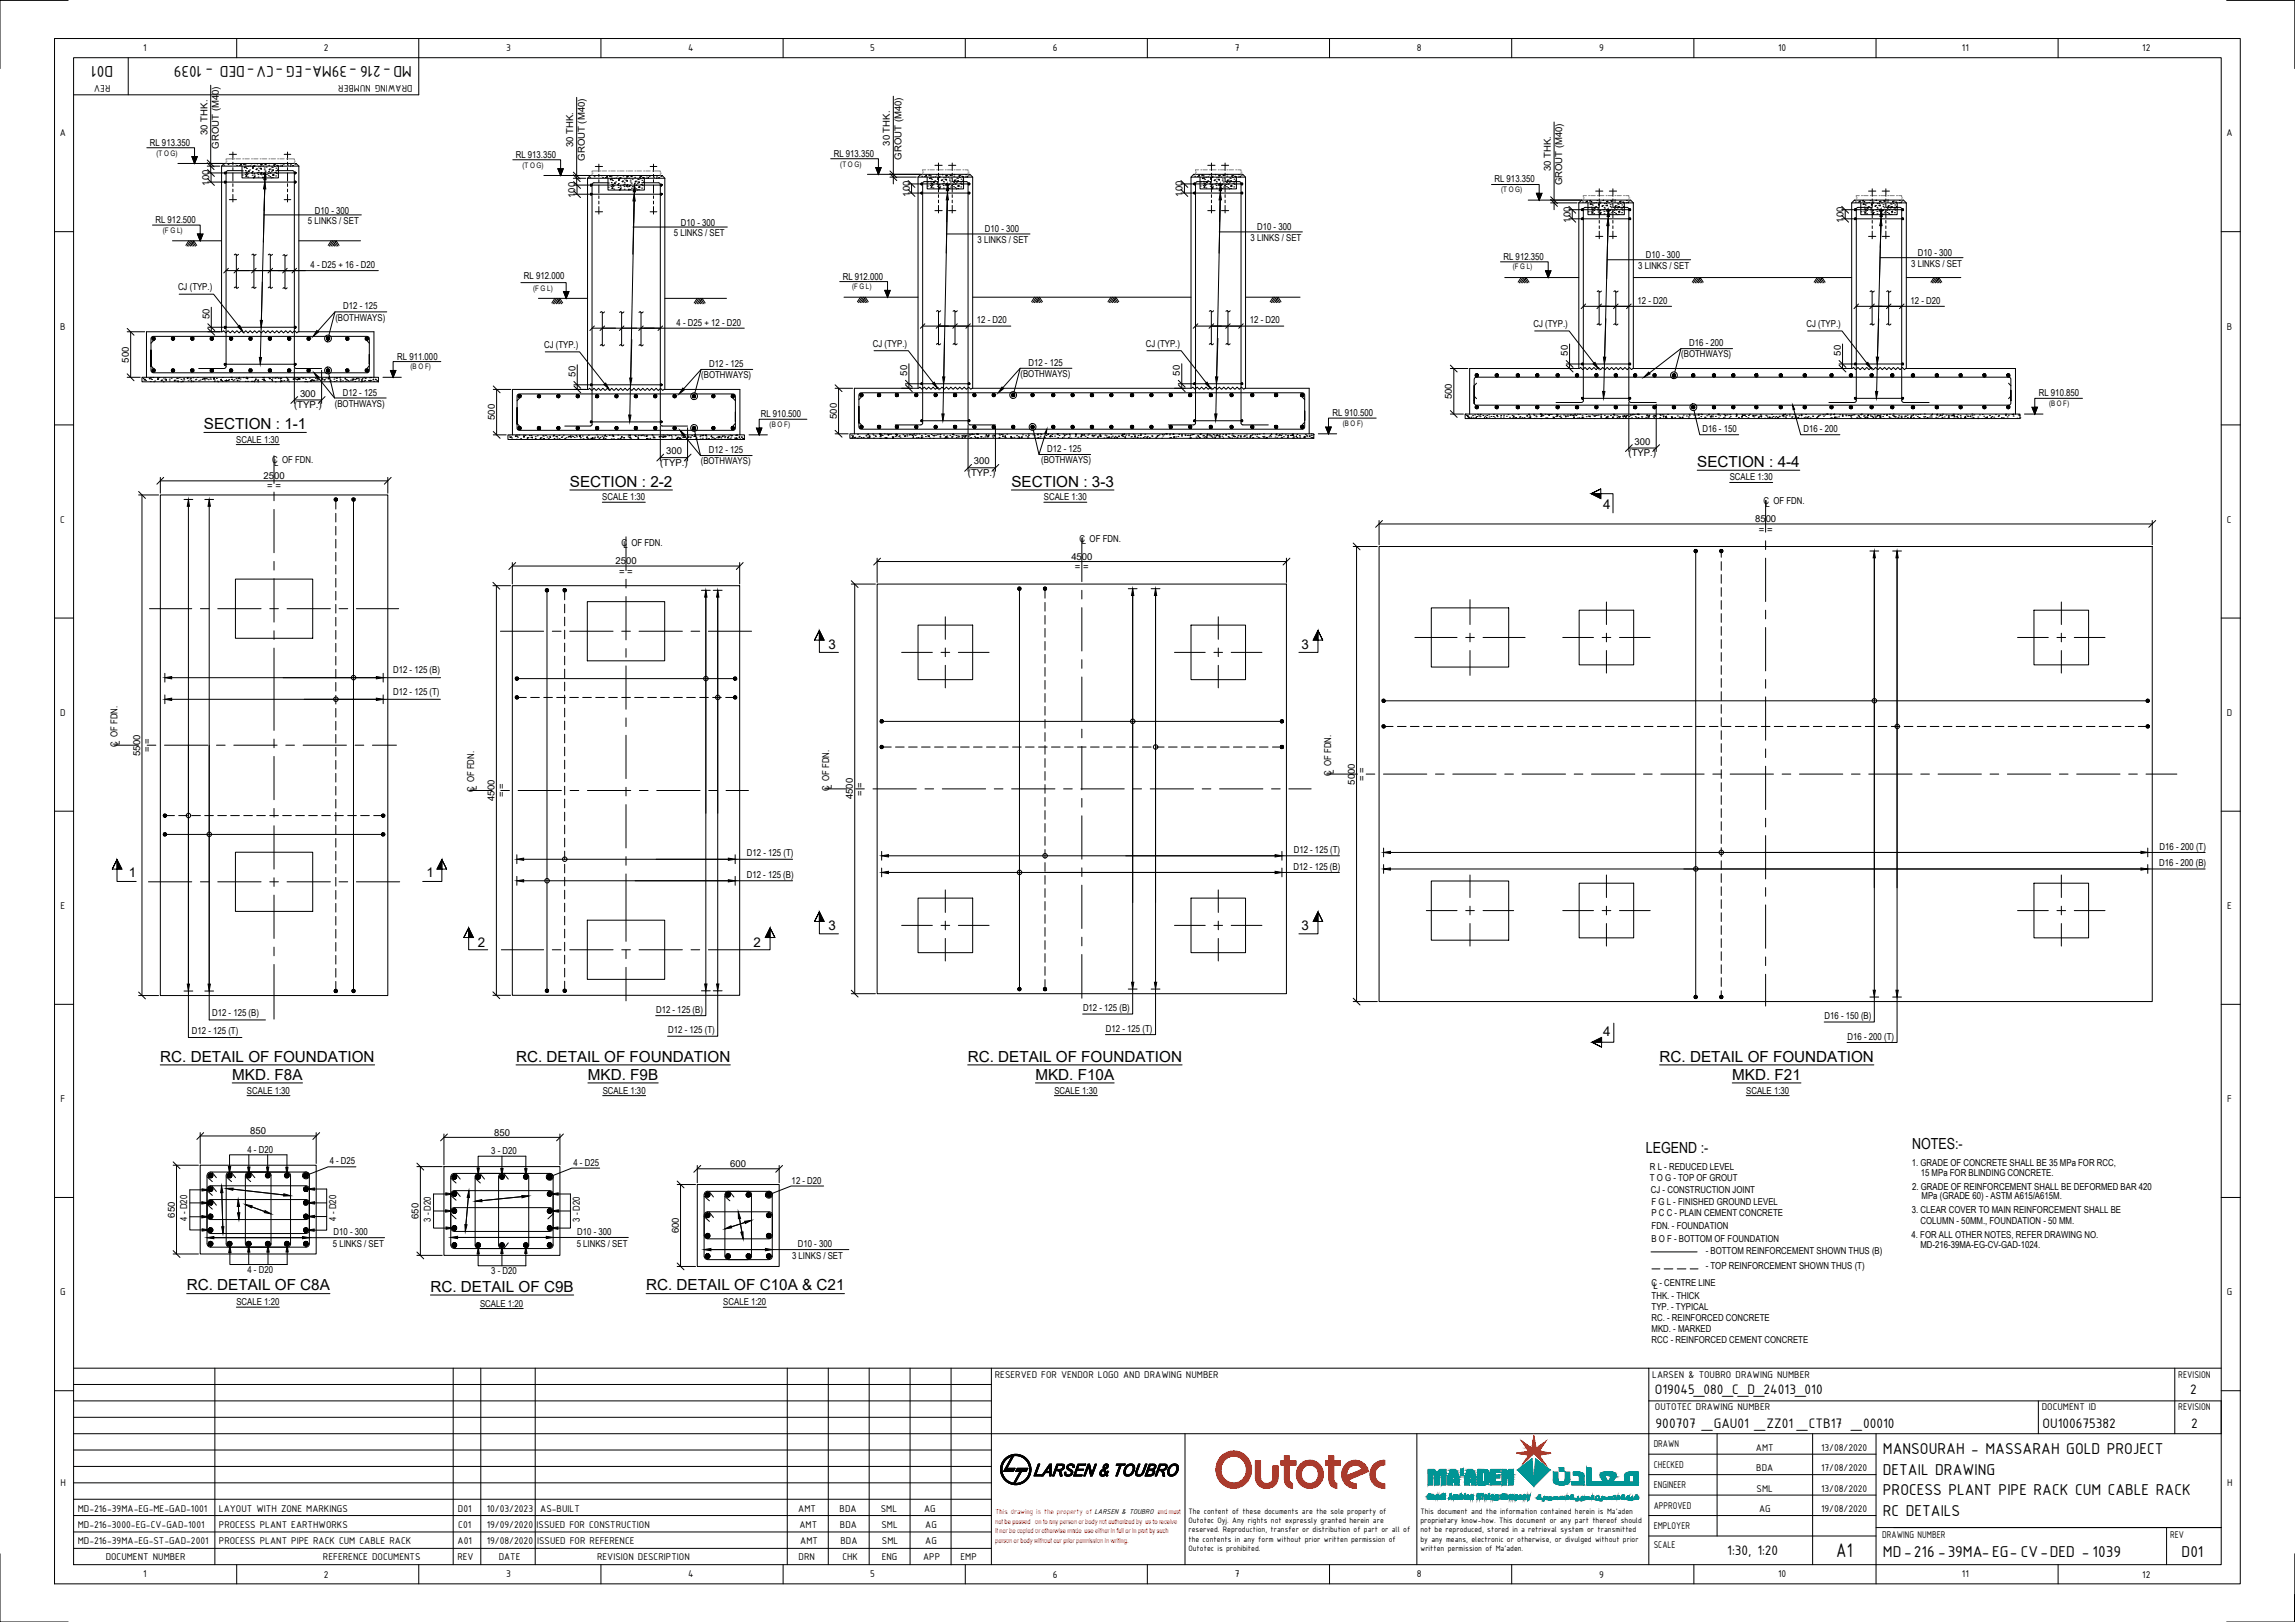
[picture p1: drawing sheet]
<svg xmlns="http://www.w3.org/2000/svg" width="841mm" height="594mm" viewBox="0 0 841 594" stroke-linecap="round" stroke-linejoin="round" font-family="sans-serif">
<defs><g id="words">
<text font-size="7.8" x="672.9" y="570.3">A1</text>
<g font-size="6.2">
<text x="41.5" y="24.1" transform="rotate(-180 41.5 24.1)">D01</text>
<text x="151" y="24.1" transform="rotate(-180 151 24.1)">MD-216 -39MA-EG -CV-DED - 1039</text>
<text x="690" y="532.6">MANSOURAH - MASSARAH GOLD PROJECT</text>
<text x="690" y="540.1">DETAIL DRAWING</text>
<text x="690" y="547.6">PROCESS PLANT PIPE RACK CUM CABLE RACK</text>
<text x="690" y="555.1">RC DETAILS</text>
<text x="690" y="570.1">MD-216 -39MA-EG- CV-DED - 1039</text>
<text x="799.5" y="570.1">D01</text>
</g>
<g font-size="5.6">
<text x="74.7" y="157.2">SECTION : 1-1</text>
<text x="622" y="171">SECTION : 4-4</text>
<text x="208.8" y="178.3">SECTION : 2-2</text>
<text x="370.6" y="178.3">SECTION : 3-3</text>
<text x="58.7" y="388.8">RC. DETAIL OF FOUNDATION</text>
<text x="189.1" y="388.8">RC. DETAIL OF FOUNDATION</text>
<text x="354.6" y="388.8">RC. DETAIL OF FOUNDATION</text>
<text x="608.2" y="388.8">RC. DETAIL OF FOUNDATION</text>
<text x="85.1" y="395.4">MKD. F8A</text>
<text x="215.4" y="395.4">MKD. F9B</text>
<text x="379.4" y="395.4">MKD. F10A</text>
<text x="634.8" y="395.4">MKD. F21</text>
<text x="603.2" y="422.2">LEGEND :-</text>
<text x="700.7" y="420.9">NOTES:-</text>
<text x="68.4" y="472.6">RC. DETAIL OF C8A</text>
<text x="157.7" y="473.1">RC. DETAIL OF C9B</text>
<text x="236.8" y="472.6">RC. DETAIL OF C10A &amp; C21</text>
</g>
<g font-size="5.4">
<text x="606.4" y="510.6">O19045_080_C_D_24013_010</text>
<text x="802.6" y="510.6">2</text>
<text x="606.7" y="523.1">900707 _GAU01 _ZZ01 _CTB17 _00010</text>
<text x="748.5" y="523.1">OU100675382</text>
<text x="803" y="523.1">2</text>
<text x="633" y="569.7">1:30, 1:20</text>
</g>
<g font-size="4.9">
<text x="587.5" y="186.5">4</text>
<text x="303.7" y="237.8">3</text>
<text x="476.9" y="237.8">3</text>
<text x="47.2" y="321.2">1</text>
<text x="156.3" y="321.2">1</text>
<text x="303.7" y="340.8">3</text>
<text x="476.9" y="340.8">3</text>
<text x="175.1" y="346.7">2</text>
<text x="276.1" y="346.7">2</text>
<text x="587.5" y="379.6">4</text>
</g>
<g font-size="3.9">
<text x="52.4" y="18.8">1</text>
<text x="118.7" y="18.9">2</text>
<text x="185.5" y="18.7">3</text>
<text x="252.2" y="18.8">4</text>
<text x="318.9" y="18.7">5</text>
<text x="385.8" y="18.8">6</text>
<text x="452.5" y="18.8">7</text>
<text x="519.3" y="18.8">8</text>
<text x="586" y="18.7">9</text>
<text x="651.6" y="18.8">10</text>
<text x="719" y="18.8">11</text>
<text x="785.1" y="18.9">12</text>
<text x="40.5" y="31" transform="rotate(-180 40.5 31)">REV</text>
<text x="151.2" y="31" transform="rotate(-180 151.2 31)">DRAWING NUMBER</text>
<text x="22" y="50">A</text>
<text x="816" y="50">A</text>
<text x="22.1" y="120.7">B</text>
<text x="816.1" y="120.7">B</text>
<text x="22.1" y="191.4">C</text>
<text x="816.1" y="191.4">C</text>
<text x="22" y="262.2">D</text>
<text x="816" y="262.2">D</text>
<text x="22.1" y="333">E</text>
<text x="816.1" y="333">E</text>
<text x="22.2" y="403.7">F</text>
<text x="816.2" y="403.7">F</text>
<text x="22.1" y="474.4">G</text>
<text x="816.1" y="474.4">G</text>
<text x="364.6" y="504.6">RESERVED FOR VENDOR LOGO AND DRAWING NUMBER</text>
<text x="605.5" y="504.6">LARSEN &amp; TOUBRO DRAWING NUMBER</text>
<text x="798.2" y="504.6">REVISION</text>
<text x="606.5" y="516.6">OUTOTEC DRAWING NUMBER</text>
<text x="748.2" y="516.6">DOCUMENT ID</text>
<text x="798.2" y="516.6">REVISION</text>
<text x="606" y="530.1">DRAWN</text>
<text x="643.5" y="531.3">AMT</text>
<text x="667.3" y="531.3">13/08/2020</text>
<text x="606" y="537.6">CHECKED</text>
<text x="643.6" y="538.8">BDA</text>
<text x="667.3" y="538.8">17/08/2020</text>
<text x="22.1" y="544.2">H</text>
<text x="606" y="545.1">ENGINEER</text>
<text x="816.1" y="544.2">H</text>
<text x="643.7" y="546.4">SML</text>
<text x="667.3" y="546.4">13/08/2020</text>
<text x="28.5" y="553.6">MD-216-39MA-EG-ME-GAD-1001</text>
<text x="80.2" y="553.6">LAYOUT WITH ZONE MARKINGS</text>
<text x="167.8" y="553.6">D01</text>
<text x="178.4" y="553.6">10/03/2023</text>
<text x="198" y="553.6">AS-BUILT</text>
<text x="292.5" y="553.6">AMT</text>
<text x="307.7" y="553.6">BDA</text>
<text x="322.8" y="553.6">SML</text>
<text x="338.7" y="553.6">AG</text>
<text x="606" y="552.6">APPROVED</text>
<text x="644.6" y="553.9">AG</text>
<text x="667.3" y="553.9">19/08/2020</text>
<text x="28.5" y="559.6">MD-216-3000-EG-CV-GAD-1001</text>
<text x="80.2" y="559.6">PROCESS PLANT EARTHWORKS</text>
<text x="167.9" y="559.6">C01</text>
<text x="178.4" y="559.6">19/09/2020</text>
<text x="196.6" y="559.6">ISSUED FOR CONSTRUCTION</text>
<text x="292.9" y="559.6">AMT</text>
<text x="307.8" y="559.6">BDA</text>
<text x="323" y="559.6">SML</text>
<text x="339.1" y="559.6">AG</text>
<text x="606" y="560.1">EMPLOYER</text>
<text x="689.8" y="563.2">DRAWING NUMBER</text>
<text x="795.2" y="563.2">REV</text>
<text x="28.5" y="565.6">MD-216-39MA-EG-ST-GAD-2001</text>
<text x="80.2" y="565.6">PROCESS PLANT PIPE RACK CUM CABLE RACK</text>
<text x="167.7" y="565.6">A01</text>
<text x="178.4" y="565.6">19/08/2020</text>
<text x="196.8" y="565.6">ISSUED FOR REFERENCE</text>
<text x="293.3" y="565.6">AMT</text>
<text x="308" y="565.6">BDA</text>
<text x="323.2" y="565.6">SML</text>
<text x="339" y="565.6">AG</text>
<text x="606" y="567">SCALE</text>
<text x="38.7" y="571.3">DOCUMENT NUMBER</text>
<text x="118.4" y="571.3">REFERENCE DOCUMENTS</text>
<text x="167.6" y="571.3">REV</text>
<text x="182.8" y="571.3">DATE</text>
<text x="218.8" y="571.3">REVISION DESCRIPTION</text>
<text x="292.7" y="571.3">DRN</text>
<text x="308.7" y="571.3">CHK</text>
<text x="323.1" y="571.3">ENG</text>
<text x="338.3" y="571.3">APP</text>
<text x="352" y="571.3">EMP</text>
<text x="52.4" y="577.7">1</text>
<text x="118.7" y="577.8">2</text>
<text x="185.5" y="577.7">3</text>
<text x="252.2" y="577.7">4</text>
<text x="318.9" y="577.7">5</text>
<text x="385.8" y="577.8">6</text>
<text x="452.5" y="577.7">7</text>
<text x="519.3" y="577.7">8</text>
<text x="586" y="577.9">9</text>
<text x="651.6" y="577.7">10</text>
<text x="719" y="577.7">11</text>
<text x="785.1" y="577.8">12</text>
</g>
<g font-size="3.5">
<text x="54.9" y="53.4">RL 913.350</text>
<text x="76" y="49.4" transform="rotate(-90 76 49.4)">30 THK.</text>
<text x="210.1" y="53.8" transform="rotate(-90 210.1 53.8)">30 THK.</text>
<text x="326.1" y="53.4" transform="rotate(-90 326.1 53.4)">30 THK.</text>
<text x="80.2" y="54.4" transform="rotate(-90 80.2 54.4)">GROUT (M40)</text>
<text x="189" y="57.8">RL 913.350</text>
<text x="214.3" y="58.9" transform="rotate(-90 214.3 58.9)">GROUT (M40)</text>
<text x="305.5" y="57.4">RL 913.350</text>
<text x="330.4" y="58.4" transform="rotate(-90 330.4 58.4)">GROUT (M40)</text>
<text x="568.3" y="62.8" transform="rotate(-90 568.3 62.8)">30 THK.</text>
<text x="76.7" y="68" transform="rotate(-90 76.7 68)">100</text>
<text x="547.7" y="66.8">RL 913.350</text>
<text x="572.5" y="67.9" transform="rotate(-90 572.5 67.9)">GROUT (M40)</text>
<text x="210.8" y="72.5" transform="rotate(-90 210.8 72.5)">100</text>
<text x="333.4" y="72.1" transform="rotate(-90 333.4 72.1)">100</text>
<text x="433.4" y="72.1" transform="rotate(-90 433.4 72.1)">100</text>
<text x="57" y="81.7">RL 912.500</text>
<text x="112.9" y="82">5 LINKS / SET</text>
<text x="115.4" y="78.2">D10 - 300</text>
<text x="249.6" y="82.6">D10 - 300</text>
<text x="575.5" y="81.5" transform="rotate(-90 575.5 81.5)">100</text>
<text x="675.5" y="81.5" transform="rotate(-90 675.5 81.5)">100</text>
<text x="247" y="86.4">5 LINKS / SET</text>
<text x="358.2" y="88.9">3 LINKS / SET</text>
<text x="360.9" y="85.1">D10 - 300</text>
<text x="458.3" y="88.2">3 LINKS / SET</text>
<text x="460.7" y="84.4">D10 - 300</text>
<text x="551" y="95.2">RL 912.350</text>
<text x="603.1" y="94.5">D10 - 300</text>
<text x="702.8" y="93.8">D10 - 300</text>
<text x="113.8" y="98.1">4 - D25 + 16 - D20</text>
<text x="600.4" y="98.4">3 LINKS / SET</text>
<text x="700.4" y="97.6">3 LINKS / SET</text>
<text x="65.2" y="106.4">CJ (TYP.)</text>
<text x="192" y="102.3">RL 912.000</text>
<text x="308.8" y="102.4">RL 912.000</text>
<text x="125.8" y="113.3">D12 - 125</text>
<text x="600.1" y="111.2">12 - D20</text>
<text x="700.1" y="111.2">12 - D20</text>
<text x="76.8" y="116.9" transform="rotate(-90 76.8 116.9)">50</text>
<text x="122.9" y="117.5">(BOTHWAYS)</text>
<text x="247.9" y="119.2">4 - D25 + 12 - D20</text>
<text x="358" y="118.5">12 - D20</text>
<text x="458" y="118.5">12 - D20</text>
<text x="562" y="119.9">CJ (TYP.)</text>
<text x="662" y="119.9">CJ (TYP.)</text>
<text x="145.6" y="131.7">RL 911.000</text>
<text x="199.4" y="127.5">CJ (TYP.)</text>
<text x="319.9" y="127.1">CJ (TYP.)</text>
<text x="419.9" y="127.1">CJ (TYP.)</text>
<text x="574.5" y="130.3" transform="rotate(-90 574.5 130.3)">50</text>
<text x="616.1" y="130.9">(BOTHWAYS)</text>
<text x="619" y="126.8">D16 - 200</text>
<text x="674.5" y="130.3" transform="rotate(-90 674.5 130.3)">50</text>
<text x="47.2" y="132.8" transform="rotate(-90 47.2 132.8)">500</text>
<text x="210.9" y="138" transform="rotate(-90 210.9 138)">50</text>
<text x="259.9" y="134.4">D12 - 125</text>
<text x="332.4" y="137.6" transform="rotate(-90 332.4 137.6)">50</text>
<text x="376.9" y="134">D12 - 125</text>
<text x="432.4" y="137.6" transform="rotate(-90 432.4 137.6)">50</text>
<text x="257" y="138.6">(BOTHWAYS)</text>
<text x="374" y="138.1">(BOTHWAYS)</text>
<text x="107.8" y="149.5">(TYP.)</text>
<text x="109.9" y="145.3">300</text>
<text x="122.7" y="149">(BOTHWAYS)</text>
<text x="125.6" y="144.9">D12 - 125</text>
<text x="532.1" y="146.2" transform="rotate(-90 532.1 146.2)">500</text>
<text x="747.1" y="145.2">RL 910.850</text>
<text x="181.3" y="153.9" transform="rotate(-90 181.3 153.9)">500</text>
<text x="278.8" y="152.6">RL 910.500</text>
<text x="306.6" y="153.4" transform="rotate(-90 306.6 153.4)">500</text>
<text x="488.4" y="152.4">RL 910.500</text>
<text x="623.9" y="158.3">D16 - 150</text>
<text x="660.9" y="158.3">D16 - 200</text>
<text x="86.6" y="162.1">SCALE 1:30</text>
<text x="244.1" y="166.4">300</text>
<text x="259.8" y="166">D12 - 125</text>
<text x="383.8" y="165.5">D12 - 125</text>
<text x="596.8" y="167.1">(TYP.)</text>
<text x="599" y="162.9">300</text>
<text x="99.7" y="169.6">C OF FDN.</text>
<text x="100.5" y="170.5">L</text>
<text x="241.9" y="170.6">(TYP.)</text>
<text x="256.8" y="170.1">(BOTHWAYS)</text>
<text x="356.9" y="170.1">300</text>
<text x="381.6" y="169.7">(BOTHWAYS)</text>
<text x="96.6" y="175.4">2500</text>
<text x="97.9" y="179.3">= =</text>
<text x="354.7" y="174.3">(TYP.)</text>
<text x="633.9" y="176">SCALE 1:30</text>
<text x="220.7" y="183.2">SCALE 1:30</text>
<text x="382.5" y="183.2">SCALE 1:30</text>
<text x="646.3" y="184.7">C OF FDN.</text>
<text x="647" y="185.6">L</text>
<text x="643.2" y="191.2">8500</text>
<text x="644.5" y="195">= =</text>
<text x="227.7" y="199.8">C OF FDN.</text>
<text x="228.5" y="200.8">L</text>
<text x="395.6" y="198.5">C OF FDN.</text>
<text x="396.4" y="199.4">L</text>
<text x="225.6" y="206.6">2500</text>
<text x="392.6" y="205">4500</text>
<text x="393.9" y="208.8">= =</text>
<text x="226.9" y="210.5">= =</text>
<text x="144.1" y="246.6">D12 - 125 (B)</text>
<text x="144.1" y="254.4">D12 - 125 (T)</text>
<text x="43.1" y="273.7" transform="rotate(-90 43.1 273.7)">C OF FDN.</text>
<text x="43.9" y="272.9" transform="rotate(-90 43.9 272.9)">L</text>
<text x="55.2" y="275.5" transform="rotate(-90 55.2 275.5)">= =</text>
<text x="51.4" y="276.8" transform="rotate(-90 51.4 276.8)">5500</text>
<text x="487.8" y="284.3" transform="rotate(-90 487.8 284.3)">C OF FDN.</text>
<text x="488.7" y="283.5" transform="rotate(-90 488.7 283.5)">L</text>
<text x="496.5" y="287.4" transform="rotate(-90 496.5 287.4)">5000</text>
<text x="500.3" y="286" transform="rotate(-90 500.3 286)">= =</text>
<text x="173.8" y="290.3" transform="rotate(-90 173.8 290.3)">C OF FDN.</text>
<text x="174.7" y="289.5" transform="rotate(-90 174.7 289.5)">L</text>
<text x="181.2" y="293.4" transform="rotate(-90 181.2 293.4)">4500</text>
<text x="185" y="292.1" transform="rotate(-90 185 292.1)">= =</text>
<text x="303.9" y="289.7" transform="rotate(-90 303.9 289.7)">C OF FDN.</text>
<text x="304.8" y="289" transform="rotate(-90 304.8 289)">L</text>
<text x="312.5" y="292.7" transform="rotate(-90 312.5 292.7)">4500</text>
<text x="316.3" y="291.5" transform="rotate(-90 316.3 291.5)">= =</text>
<text x="791.4" y="311.2">D16 - 200 (T)</text>
<text x="273.7" y="313.7">D12 - 125 (T)</text>
<text x="474.1" y="312.4">D12 - 125 (T)</text>
<text x="791.3" y="317.2">D16 - 200 (B)</text>
<text x="273.6" y="321.6">D12 - 125 (B)</text>
<text x="474" y="318.5">D12 - 125 (B)</text>
<text x="77.7" y="372">D12 - 125 (B)</text>
<text x="240.4" y="371">D12 - 125 (B)</text>
<text x="396.9" y="370.3">D12 - 125 (B)</text>
<text x="405.3" y="377.9">D12 - 125 (T)</text>
<text x="668.6" y="373.3">D16 - 150 (B)</text>
<text x="70.3" y="378.6">D12 - 125 (T)</text>
<text x="244.9" y="378.5">D12 - 125 (T)</text>
<text x="677.1" y="380.8">D16 - 200 (T)</text>
<text x="90.5" y="400.6">SCALE 1:30</text>
<text x="220.9" y="400.6">SCALE 1:30</text>
<text x="386.4" y="400.6">SCALE 1:30</text>
<text x="639.9" y="400.6">SCALE 1:30</text>
<text x="91.7" y="415.4">850</text>
<text x="181.1" y="415.9">850</text>
<text x="90.7" y="422.3">4 - D20</text>
<text x="180" y="422.8">3 - D20</text>
<text x="120.8" y="426.4">4 - D25</text>
<text x="210.1" y="426.9">4 - D25</text>
<text x="267.6" y="427.4">600</text>
<text x="604.6" y="428.4">R L - REDUCED LEVEL</text>
<text x="700.6" y="427.2">1. GRADE OF CONCRETE SHALL BE 35 MPa FOR RCC,</text>
<text x="703.9" y="430.9">15 MPa FOR BLINDING CONCRETE.</text>
<text x="290.1" y="433.5">12 - D20</text>
<text x="604.6" y="432.5">T O G - TOP OF GROUT</text>
<text x="605" y="437.1">CJ - CONSTRUCTION JOINT</text>
<text x="700.7" y="435.8">2. GRADE OF REINFORCEMENT SHALL BE DEFORMED BAR 420</text>
<text x="605.2" y="441.3">F G L - FINISHED GROUND LEVEL</text>
<text x="704.2" y="439.2">MPa (GRADE 60) - ASTM A615/A615M.</text>
<text x="64.1" y="446" transform="rotate(-90 64.1 446)">650</text>
<text x="68.6" y="447.1" transform="rotate(-90 68.6 447.1)">4 - D20</text>
<text x="123.1" y="447.1" transform="rotate(-90 123.1 447.1)">4 - D20</text>
<text x="153.4" y="446.4" transform="rotate(-90 153.4 446.4)">650</text>
<text x="157.9" y="447.6" transform="rotate(-90 157.9 447.6)">3 - D20</text>
<text x="212.5" y="447.6" transform="rotate(-90 212.5 447.6)">3 - D20</text>
<text x="605.2" y="445.4">P C C - PLAIN CEMENT CONCRETE</text>
<text x="700.6" y="444.4">3. CLEAR COVER TO MAIN REINFORCEMENT SHALL BE</text>
<text x="703.8" y="448.2">COLUMN - 50MM., FOUNDATION - 50 MM.</text>
<text x="122.2" y="452.4">D10 - 300</text>
<text x="211.5" y="452.3">D10 - 300</text>
<text x="248.7" y="451.8" transform="rotate(-90 248.7 451.8)">600</text>
<text x="605.2" y="454.8">B O F - BOTTOM OF FOUNDATION</text>
<text x="605.2" y="450.1">FDN. - FOUNDATION</text>
<text x="700.5" y="453.3">4. FOR ALL OTHER NOTES, REFER DRAWING NO.</text>
<text x="122" y="456.9">5 LINKS / SET</text>
<text x="211.3" y="456.8">5 LINKS / SET</text>
<text x="290.3" y="461.2">3 LINKS / SET</text>
<text x="292.4" y="456.8">D10 - 300</text>
<text x="625.1" y="459.1">- BOTTOM REINFORCEMENT SHOWN THUS (B)</text>
<text x="703.7" y="457.1">MD-216-39MA-EG-CV-GAD-1024.</text>
<text x="90.7" y="466.2">4 - D20</text>
<text x="180" y="466.7">3 - D20</text>
<text x="625.1" y="464.9">- TOP REINFORCEMENT SHOWN THUS (T)</text>
<text x="605.2" y="470.9">C - CENTRE LINE</text>
<text x="606" y="472.2">L</text>
<text x="86.6" y="478">SCALE 1:20</text>
<text x="175.9" y="478.6">SCALE 1:20</text>
<text x="265" y="478">SCALE 1:20</text>
<text x="605.2" y="475.7">THK. - THICK</text>
<text x="605.2" y="479.9">TYP. - TYPICAL</text>
<text x="605.2" y="483.8">RC. - REINFORCED CONCRETE</text>
<text x="605.2" y="487.8">MKD. - MARKED</text>
<text x="605.2" y="492.1">RCC - REINFORCED CEMENT CONCRETE</text>
</g>
<g font-size="3.1">
<text x="435.5" y="554.6">The content of these documents are the sole property of</text>
<text x="435.5" y="557.9">Outotec Oyj. Any rights not expressly granted herein are</text>
<text x="520.5" y="554.6">This document and the information contained herein is Ma'aden</text>
<text x="520.5" y="557.9">proprietary know-how. This document or any part thereof should</text>
<text x="435.5" y="561.3">reserved. Reproduction, transfer or distribution of part or all of</text>
<text x="520.5" y="561.3">not be reproduced, stored in a retrieval system or transmitted</text>
<text x="435.5" y="564.6">the contents in any form without prior written permission of</text>
<text x="435.5" y="567.9">Outotec is prohibited.</text>
<text x="520.5" y="564.6">by any means, electronic or otherwise, or divulged without prior</text>
<text x="520.5" y="567.9">written permission of Ma'aden.</text>
</g>
<g font-size="2.8">
<text x="57.3" y="57">(T O G)</text>
<text x="191.4" y="61.4">(T O G)</text>
<text x="307.9" y="61">(T O G)</text>
<text x="550.1" y="70.5">(T O G)</text>
<text x="59.6" y="85.3">(F G L)</text>
<text x="554.4" y="98.6">(F G L)</text>
<text x="195.3" y="106.4">(F G L)</text>
<text x="312.3" y="105.8">(F G L)</text>
<text x="150.4" y="135.3">(B O F)</text>
<text x="750.9" y="148.8">(B O F)</text>
<text x="282" y="156.4">(B O F)</text>
<text x="492.1" y="156">(B O F)</text>
</g>
<text font-size="2.8" fill="#f00" x="364.8" y="554.4">This drawing is the property of LARSEN &amp; TOUBRO and must</text>
<g font-size="2.5" fill="#f00">
<text x="364.7" y="558">not be passed on to any person or body not authorized by us to receive</text>
<text x="364.7" y="561.7">it nor be copied or otherwise made use either in full or in part by such</text>
<text x="364.7" y="565.2">person or body without our prior permission in writing.</text>
</g>
</g></defs>
<!-- layer: CI-DIM -->
<g fill="none" stroke="#000" stroke-width=".37">
<path d="M77.2 31.2v32.1M211.3 35.7v32.1M327.4 35.2v32.2M75.9 59.9h5.9M569.5 44.7v32.1M75.9 60.8h4.7M76.1 66.7h5.8M76.1 63.3h5.8M77.3 63.3v3.4M96.7 78.7h35.7M97.1 65.8l-.3 11.4M97.2 63.3l-1.8 67.6"/>
<path d="M210.1 65.3h4.6M210.1 64.3h5.8M210.2 71.1h5.8M210.2 67.8h5.8M211.5 67.8v3.3M232.5 70.3l-.6 22.8M232.5 67.8l-1.7 84.2M326.1 64.9h9.7M326.1 63.9h11M332.8 70.7h4.3M332.8 67.4h4.3M334.1 67.4v3.3"/>
<path d="M347.1 73.2l-.3 19.5M347.2 69.9l-.3 11.4M347.3 67.4l-1.7 84.2M432.8 70.7h4.3M432.8 67.4h4.3M434 67.4v3.3M447.2 69.9l-.3 11.4M447.3 67.4l-1.7 84.2M568.2 74.3h9.7M568.2 73.3h11M574.9 76.8h4.4M576.2 76.8v3.4"/>
<path d="M589.4 76.8l-1.7 66.6M674.9 76.8h4.4M676.2 76.8v3.4M689.4 76.8l-1.7 66.6M87.4 93.1a.6 .6 0 0 1-.6 .4 .6 .6 0 0 1-.5-.4l-.4 .3M93.9 93.1a.57 .57 0 0 1-.6 .4 .57 .57 0 0 1-.5-.4l-.5 .3M99.9 93.1a.57 .57 0 0 1-.6 .4 .57 .57 0 0 1-.5-.4l-.5 .3M105.2 93.4a.6 .6 0 0 1-.6 .3 .6 .6 0 0 1-.5-.4l-.4 .3M232 83.2h34.5M346.8 85.7h30.6M446.8 84.9h30.5M574.9 80.2h4.4"/>
<path d="M589 95.1h30.5M674.9 80.2h4.4M689 94.4h30.4M65.7 107.8h12.6l9.2 11.6M76.2 119.9h5.7M77.4 112.5v9M87.4 105.2a.6 .6 0 0 1-.6 .4 .6 .6 0 0 1-.5-.5l-.4 .3M93.9 105.2a.6 .6 0 0 1-.7 .4 .6 .6 0 0 1-.5-.5l-.4 .3M96.1 103.3l-.3 14.1M99.9 105.2a.6 .6 0 0 1-.6 .4 .6 .6 0 0 1-.6-.5l-.4 .3M105.2 105.4a.6 .6 0 0 1-.6 .4 .6 .6 0 0 1-.5-.5l-.4 .3M141.7 114.2h-18.9l-6.4 7.1"/>
<path d="M221.5 114.2a.57 .57 0 0 1-.6 .4 .57 .57 0 0 1-.5-.5l-.4 .3M228.6 114.2a.6 .6 0 0 1-.6 .4 .6 .6 0 0 1-.5-.5l-.4 .3M235.7 114.2a.6 .6 0 0 1-.6 .4 .6 .6 0 0 1-.5-.5l-.5 .3M344.7 113.8l-.5 .4-.6-.5-.4 .3M350.8 113.8l-.5 .4-.6-.5-.5 .3M444.7 113.8l-.5 .4-.6-.5-.5 .3M450.8 113.8l-.5 .4-.6-.5-.5 .3M586.8 118.7a.57 .57 0 0 1-.6 .4 .57 .57 0 0 1-.5-.5l-.4 .3M586.9 106.6a.59 .59 0 0 1-.7 .4 .59 .59 0 0 1-.5-.5l-.4 .3M588.5 116.7l-.5 14.1M592.9 118.7a.57 .57 0 0 1-.6 .4 .57 .57 0 0 1-.5-.5l-.4 .3M593 106.6a.59 .59 0 0 1-.7 .4 .59 .59 0 0 1-.5-.5l-.4 .3"/>
<path d="M686.9 106.6l-.5 .3a.68 .68 0 0 0-1.1-.1M686.9 118.7a.6 .6 0 0 1-.6 .4 .6 .6 0 0 1-.6-.5l-.4 .3M688.5 116.7l-.5 14.1M693 106.6a.59 .59 0 0 1-.7 .4 .59 .59 0 0 1-.5-.5l-.4 .3M693 118.7a.6 .6 0 0 1-.6 .4 .6 .6 0 0 1-.6-.5l-.4 .3M46.6 138.2h4.8M46.6 121.5h6.4M47.9 121.5v16.7M76.2 121.5h4.4M107.9 134.9v12.9M116.7 138.4l5.9 7.4h18.9M117.9 135.6v12.2"/>
<path d="M199.8 128.9h12.6l9.2 11.7M211.5 133.6v9M221.5 126.3l-.5 .4-.5-.5-.5 .3M228.6 126.3l-.6 .4-.4-.5-.6 .3M231.5 124.3l-.3 14.1M235.7 126.3l-.6 .4-.4-.5-.6 .3M275.8 135.3h-18.9l-6.4 7.1M320.3 128.5h12.6l9.1 11.7M333.1 133.2v9M344.7 125.9a.59 .59 0 0 1-.6 .4 .59 .59 0 0 1-.5-.5l-.4 .3M346.1 123.9l-.2 14.1M350.8 125.9l-.6 .4-.5-.5-.5 .3"/>
<path d="M392.8 134.9h-19l-6.3 7.1M420.3 128.5h12.6l9.1 11.7M433.1 133.2v9M444.7 125.9l-.5 .4-.6-.5-.5 .3M446.3 123.9l-.4 14.1M450.8 125.9l-.5 .4-.6-.5-.5 .3M531.5 135h6.4M532.8 135v16.7M562.4 121.2h12.6l9.2 11.8M572.5 135h4M574 133.3h5.3M575.2 126v9"/>
<path d="M634.9 127.7h-18.9l-11.6 8.9M662.4 121.2h12.6l9.1 11.8M672.5 135h3.9M673.9 133.3h5.4M675.2 126v9M107.9 146.5h10M180.8 159.3h4.7M180.8 142.6h6.4M182 142.6v16.7M210.3 142.6h4.4M210.3 140.9h5.7M242 156v12.8"/>
<path d="M250.8 159.6l5.9 7.2h18.9M252 156.7v12.1M306 158.9h4.8M306 142.2h6.5M307.3 142.2v16.7M330.4 142.2h3.9M331.8 140.6h5.3M354.8 155.6v17M364.8 156.3v16.3M383.1 158.8l-2.4 7.7M430.4 142.2h3.9M431.8 140.6h5.3"/>
<path d="M531.5 151.7h4.8M596.9 147.4v18M606.9 148.1v17.3M657.4 150l2.5 9.2h14.3M58.8 174.9v5.8M58.8 176.1h83.3M142.1 174.9v5.8M242 167.6h10M354.8 171.3h10M596.9 164.1h10M50.8 181.3h7.3M52 181.3v183.3"/>
<path d="M67.4 182.9h3.3M69 185.4v194.6h19.6M75.1 182.9h3.2M76.7 185.4v188.2h20.6M505.4 190.6v8.9M505.4 191.9h283.3M788.7 190.6v8.9M180.6 214.5h6.5M181.9 214.5v150M187.7 206.1v7.8M187.7 207.3h83.4M257 216.2h3.3"/>
<path d="M258.7 216.2v144.2M261.4 216.2h3.2M263 216.2v144.2M271.1 206.1v7.8M312 213.9h8.8M313.2 213.9v150.1M321.4 204.4v8.9M321.4 205.7h150M413.5 215.6h3.2M415.1 215.6v144.2M421.9 215.6h3.2M423.5 215.6v144.2"/>
<path d="M471.4 204.4v8.9M495.9 200.2h8.8M497.1 200.2v166.6M685.2 201.8h3.3M686.9 201.8v160.9M693.6 201.8h3.2M695.2 201.8v160.9M60.4 246.6v3.2M60.4 254.5v3.2M62.9 248.2h98.6M62.9 256.1h98.5M140.4 246.6v3.2"/>
<path d="M140.4 254.5v3.2M189.4 313.1v3.2M191.9 314.7h98.5M269.4 313.1v3.2M323.1 311.8v3.3M323.1 317.9v3.3M325.6 319.5h165.3M325.6 313.5h165.3M469.8 311.8v3.3M469.8 317.9v3.3M507 310.6v3.2M507 316.7v3.2"/>
<path d="M509.5 318.3h298.6M509.5 312.2h298.6M787.1 310.6v3.2M787.1 316.7v3.2M189.4 321v3.2M191.9 322.6h98.5M269.4 321v3.2M50.8 364.6h7.3M67.4 363h3.3M75.1 363h3.2M180.6 364.5h6.5M257 362.9h3.3"/>
<path d="M258.7 362.9v9.1h-18.4M261.4 362.9h3.2M263 362.9v16.6h-18.4M312 364h8.8M413.5 362.3h3.2M415.1 362.3v9.1h-18.4M421.9 362.3h3.2M423.5 362.3v16.6h-18.4M495.9 366.8h8.8M685.2 365.2h3.3M686.9 365.2v9.1h-18.4M693.6 365.2h3.2"/>
<path d="M695.2 365.2v16.6h-18.3M73.4 414.8v11.3M73.4 416.1h42.5M115.9 414.8v11.3M162.7 415.3v11.3M162.7 416.6h42.5M205.2 415.3v11.3M63.5 426.8h9.2M64.7 426.8v32.5M74 435.8h-4.4v14.7h4.5M81.2 434.3l.5 15M81.3 436.8l.4 15"/>
<path d="M82.9 435.3l23.6 2.7M84.1 427.3v-4.3h21.1v4.5M87.3 439.3l.2 7.4M91.2 423v4.5M98.1 423v4.5M115.2 435.5h4.5v15.1h-4.6M152.8 427.3h9.3M154.1 427.3v32.5M163.4 437.3h-4.5v12.5h4.5M171.8 436.1l-1.3 14.9M175.2 427.8v-4.3h17.5v4.5M183.9 423.5v4.5"/>
<path d="M191.3 438.3l-17.2 1.7M193.8 438l-17.2 1.8M204.6 437.3h4.4v12.5h-4.5M248.2 433.8h6.7M249.4 433.8v30.1M255.5 426.9v6.3M255.5 428.1h30M285.5 426.9v6.3M63.5 459.3h9.2M69.6 445.7h4.4M69.6 440.6h4.4M75.9 453.3h65"/>
<path d="M89.9 441.2l9.4 3.4M91.1 458.6v4.5M98.2 458.6v4.5M105.2 458.6v4.5h-21v-4.3M115.3 445.6h4.4M115.3 440.6h4.4M152.8 459.8h9.3M158.9 443.5h4.4M165.2 453.2h65.1M183.9 459.1v4.5M192.7 459.1v4.5h-17.5v-4.3M204.6 443.5h4.4"/>
<path d="M258 457.7h53.1M270.6 443.8l1.7 9.9M275.4 447l-9.8 3.1M248.2 463.9h6.7"/>
<circle cx="123.1" cy="256.1" r=".83"/>
<circle cx="129.6" cy="248.2" r=".83"/>
<circle cx="258.7" cy="248.5" r=".83"/>
<circle cx="263" cy="255.4" r=".83"/>
<circle cx="686.9" cy="256.7" r=".83"/>
<circle cx="415.1" cy="264.2" r=".83"/>
<circle cx="423.5" cy="273.6" r=".83"/>
<circle cx="695.3" cy="266.1" r=".83"/>
<circle cx="69.1" cy="298.7" r=".83"/>
<circle cx="76.7" cy="305.6" r=".83"/>
<circle cx="206.9" cy="314.7" r=".83"/>
<circle cx="373.6" cy="319.5" r=".83"/>
<circle cx="383" cy="313.4" r=".83"/>
<circle cx="621.4" cy="318.3" r=".83"/>
<circle cx="630.8" cy="312.2" r=".83"/>
<circle cx="200.5" cy="322.6" r=".83"/>
</g>
<!-- layer: 0 -->
<g fill="none" stroke="#000" stroke-width=".37">
<path d="M53.8 54.1h17.5v5.8v-2.6h-1l1 2.6 1-2.6M65.2 59.9h43.3l1 .9M75.9 59.6l2.5 2.5M75.9 58.6l2.5 2.5M82.2 59.9l-1 .9M84 56.5h2.7M85.3 55.7v2.7M85.3 59.4v1M86.3 60h.1M94.3 59.9h.1M98.5 59.9h.1M102.8 60h.1"/>
<path d="M104.1 56.5h2.5M105.4 55.7v2.7M105.4 59.4v1M108.2 59.9h.1M187.9 58.5h17.5v5.8v-2.5h-1l1 2.5 1-2.5M304.4 58.1h17.5v5.8v-2.5h-1l1 2.5 1-2.5M343.9 59.7v2.8M349 59.7v2.8M443.9 59.7v2.8M448.9 59.7v2.8M76.1 65.4l2.5 2.5M76.1 62.1l2.5 2.5"/>
<path d="M82 60.5h.1M83.6 60.3h.1M84 73.1h2.7M85.3 61.4v1M85.3 63.3v3M85.3 67.3v1M85.3 69.3v.9M85.3 71.2v2.8M86.7 60.6h.1M87.7 60.6h.1M88.4 60.1l.1 .4-.4-.1zM88.8 64.1h.1"/>
<path d="M88.8 62.6h.1M89.2 60.2h.1M89.4 60l.3-.1-.1 .3zM89.7 61.1v.3h-.2zM89.8 60.3h.1M89.8 63.9h.1M89.9 62.5h.1M89.9 60.9h.1M90 63h.1M90 61.4h.1M90.3 64.5h.1M90.3 63.4l.3-.1-.1 .2z"/>
<path d="M90.3 63.1h.1M90.3 64.3v.3h-.2zM90.3 61.7h.1M90.4 63.9h.1M90.8 60.9h.1M90.8 64.9h.1M90.8 63.6h.1M91.3 62.5v.3h-.4zM91.5 62.2h.1M91.5 60.8h.1M92 60h.1M92.2 63.2h.1"/>
<path d="M92.2 63.5h.1M92.4 64.2h.1M92.5 62.8h.1M92.5 61h.1M92.5 61.4h.1M92.8 61.4v.3h-.3zM92.9 60.8h.1M92.9 65.2l.2-.2-.1 .2M93 65.1h.1M93 60.8h-.1M93 63.6h.1M93 61h.1"/>
<path d="M93.1 63.7h.1M93.1 60.6h.1M93.3 64.4h.1M93.3 64.6l.1 .3-.3-.1zM93.8 62l.3-.1-.1 .3zM94.1 63.4h.1M94.1 61.9h.1M94.4 63.3h.1M94.5 63.9h.1M94.6 64.9h.1M94.6 62.5h.1M94.7 61.1h.1"/>
<path d="M94.7 63.1h.1M95.2 61.7h.1M95.3 61.1h.1M95.4 63.8h.1M95.5 60.3h.3l-.1 .2zM95.7 63.2h.1M95.8 64h.1M95.8 61.7v.2h-.2l.2-.2M95.8 60.2h.1M95.8 63.1v.5l-.3-.1zM96.3 60.8h.1M96.4 63.7l.2-.1v.3z"/>
<path d="M96.4 65.1v-.2l-.2 .2h.2M96.7 65h.1M96.7 63.6h.1M96.7 63.3h.1M96.8 62.2h.1M96.8 61.5h.1M96.9 60.1h.1M97.2 62.7h.1M97.2 64.5h.1M97.5 60v.3h-.3zM97.5 61.2h.1M97.6 63.9h.1"/>
<path d="M98.2 63.6h.1M98.3 64.4h.1M98.4 62.8h.1M98.5 60.6h.1M98.8 61.9l.1 .3h-.3zM98.9 64.7h.1M98.9 63.3h.1M99 61.9h.1M99 63.4h.1M99.4 65.1v.1M99.4 62.7h.1M99.5 61.2h.1"/>
<path d="M99.7 62.2h.1M99.8 61.3h.1M99.8 65.1h.1M99.9 64h.1M99.9 62.4l.3-.2-.1 .3zM99.9 64.1h.1M100.3 63.9l.1 .3h-.4zM100.5 61h.1M100.5 60.5h-.2l.2-.2v.3M100.6 60.2h.1M100.7 63.2h.1M101 64.4h.1"/>
<path d="M101 63h.1M101 62.5h.1M101.1 61.6h.1M101.3 63.6h.1M101.3 60.6h.1M101.6 60.7l.3-.1-.1 .2zM101.9 62.2v.3h-.3zM102.7 60.8h.1M103.5 60.5l-.2 .3h.3M103.5 60.6v.2M103.8 60.1h.1M104.1 73.1h2.5"/>
<path d="M105.4 60.5h.1M105.4 71.2l-.1 2.8M105.4 61.4v1M105.4 63.3v3M105.4 67.3v1M105.4 69.3v.9M106.4 60.3h.1M106.6 60.8h-.1M107.1 60.8h.1M107.3 60.6h.1M108 60.1h.1M199.3 64.3h43.4l.9 1"/>
<path d="M210.1 64l2.5 2.5M210.1 63l2.5 2.5M210.2 69.9l2.5 2.5M210.2 66.5l2.5 2.5M216.1 65h.1M216.3 64.3l-1 1M217.7 64.7h.1M218.1 77.6h2.7M218.1 61h2.7M219.5 60.1v2.8M219.5 63.9v.9M219.5 65.8v1"/>
<path d="M219.5 67.8v3M219.5 71.7v1M219.5 73.7v1M219.5 75.7v2.7M220.4 64.4h.1M220.8 65h.1M221.8 65h.1M222.5 64.5l.1 .4h-.4zM222.9 68.6h.1M222.9 67h.1M223.3 64.6h.1M223.5 64.4l.3-.1-.1 .3z"/>
<path d="M223.9 65.8l-.1-.3-.2 .3h.3M223.9 68.3h.1M223.9 64.7h.1M224 66.9h.1M224.1 65.3h.1M224.1 67.5h.1M224.1 65.8h.1M224.4 68.9h.1M224.4 67.5h.1M224.4 68.8l.1 .2h-.3zM224.4 67.8l.3-.1-.1 .3zM224.5 66.1h.1"/>
<path d="M224.5 68.3h.1M224.9 65.3h.1M224.9 69.3h.1M225 68h.1M225.4 66.9l.1 .4-.4-.1zM225.6 66.6h.1M225.7 65.2h.1M226.1 64.4h.1M226.3 67.6h.1M226.4 67.9h.1M226.5 68.6h.1M226.6 65.4h.1"/>
<path d="M226.6 67.2h.1M226.7 65.8h.1M226.9 65.8v.3h-.2zM227 65.3h.1M227.1 69.6l-.2-.1 .3-.1v.2M227.1 69.5h.1M227.2 68h.1M227.2 65.4h.1M227.2 68.2h.1M227.3 65h.1M227.4 68.8h.1M227.5 69v.3h-.3z"/>
<path d="M228 66.4h.3l-.1 .2zM228.2 67.8h.1M228.3 66.3h.1M228.4 64.3h.2M228.6 67.7h.1M228.7 68.3h.1M228.7 66.9h.1M228.7 69.3h.1M228.8 65.5h.1M228.9 67.5h.1M229.3 66.2h.1M229.4 65.5h.1"/>
<path d="M229.5 68.3h.1M229.6 64.8l.3-.1-.1 .2zM229.8 67.6h.1M229.9 68.4h.1M229.9 66.1l.1 .3h-.3zM229.9 67.6l.1 .4-.4-.1zM230 64.7h.1M230.4 65.3h.1M230.5 69.3v.2h-.2zM230.5 68.2l.3-.2-.1 .3zM230.8 69.4h.1M230.8 67.8h.1"/>
<path d="M230.9 68h.1M230.9 66.6h.1M230.9 66h.1M231 64.5h.1M231.3 67.1h.1M231.4 68.9h.1M231.6 64.4v.3h-.2zM231.7 65.6h.1M231.7 68.3h.1M232.3 68h.1M232.5 68.8h.1M232.5 67.3h.1"/>
<path d="M232.6 65h.1M232.6 64.3h.1M233 66.4v.2h-.3zM233 69.1h.1M233 67.7h.1M233.1 66.4h.1M233.1 67.9h.1M233.5 69.6h.1M233.6 67.1h.1M233.6 65.6h.1M233.8 66.6h.1M233.9 65.7h.1"/>
<path d="M234 69.5h.1M234 68.4h.1M234.1 66.8l.3-.1-.2 .2zM234.1 68.6h.1M234.4 68.3l.1 .4-.4-.1zM234.6 64.7l.1 .3h-.3zM234.7 65.5h.1M234.8 64.7h.1M234.8 67.6h.1M235.1 68.9h.1M235.2 66.9h.1M235.2 67.5h.1"/>
<path d="M235.2 66.1h.1M235.4 68h.1M235.5 65h.1M235.7 65.1l.3-.1-.1 .2zM236 66.9v-.3l-.2 .3h.3M236.8 65.2h.1M236.9 64.4h.1M237.7 65v.2h-.3zM237.9 64.6h.1M238.3 77.6h2.4M238.3 61h2.4M239.5 60.1v2.8"/>
<path d="M239.5 63.9v.9M239.5 65.8v1M239.5 67.8v3M239.5 71.7v1M239.5 73.7v1M239.5 75.7v2.7M239.5 64.9h.1M240.6 64.8h.1M240.6 65.3h.1M241.2 65.2h.1M241.4 65.1h.1M242.1 64.6h.1"/>
<path d="M242.4 64.3h.1M317.9 63.9h37.5l1 1M326.1 63.6l2.5 2.5M326.1 62.6l2.5 2.5M332.8 69.4l2.5 2.5M332.8 66.1l2.5 2.5M337.4 64h.1M337.4 63.9l-1 1M337.8 64.6h.1M338.8 64.6h.1M339.2 64.4l.3-.3 .1 .4zM339.9 68.1h.1"/>
<path d="M339.9 66.6h.1M340.3 64.1h.1M340.5 64l.3-.1-.1 .3zM340.8 65.4v-.2l-.2 .2h.3M340.9 67.9h.1M340.9 64.4h.1M341 66.4h.1M341 64.9h.1M341 67.1h.1M341.1 65.4h.1M341.3 68.5h.1M341.4 67.1h.1"/>
<path d="M341.4 68.3v.3h-.2zM341.4 67.4l.3-.1-.1 .2zM341.4 65.7h.1M341.5 67.9h.1M341.8 64.9h.1M341.9 68.8h.1M341.9 67.7h.1M342.3 66.5l.1 .4-.3-.1zM342.6 66.2h.1M342.6 77.1h2.7M342.6 60.6h2.7M342.6 64.8h.1"/>
<path d="M343.1 64h.1M343.3 67.2h.1M343.4 67.5h.1M343.5 68.2h.1M343.5 66.8h.1M343.5 65h.1M343.6 65.4h.1M343.8 65.4l.1 .3h-.3zM343.9 75.2l.1 2.8M343.9 63.4v1M343.9 65.4v1M343.9 67.4v2.9"/>
<path d="M343.9 71.3v1M343.9 73.3v1M344 64.9h.1M344 69.2l-.1-.1 .3-.1-.1 .2M344.1 69.1h.1M344.1 67.6h.1M344.1 65h.1M344.2 67.7h.1M344.2 64.6h.1M344.4 68.4h.1M344.4 68.6l.1 .2h-.3zM344.9 66.1l.3-.2-.1 .3z"/>
<path d="M345.2 67.4h.1M345.2 65.9h.1M345.4 63.9h.1M345.6 67.3h.1M345.7 68h.1M345.7 66.5h.1M345.7 68.9h.1M345.7 65.1h.1M345.8 67.1h.1M346.3 65.8h.1M346.4 65.1h.1M346.5 67.8h.1"/>
<path d="M346.6 64.4l.3-.1-.1 .2zM346.8 67.2h.1M346.8 68h.1M346.9 65.7v.2h-.2zM346.9 67.2v.4l-.4-.1zM346.9 64.2h.1M347.3 64.9h.1M347.4 67.7l.3-.1-.1 .3zM347.5 68.8v.3h-.2zM347.6 77.1h2.7M347.6 60.6h2.7M347.8 69h.1"/>
<path d="M347.8 67.4h.1M347.9 67.6h.1M347.9 66.2h.1M347.9 65.5h.1M348 64.1h.1M348.3 66.6h.1M348.4 68.5h.1M348.5 64l.1 .3h-.3zM348.7 65.2h.1M348.7 67.9h.1M349 75.2l-.1 2.8M349 63.4v1"/>
<path d="M349 65.4v1M349 67.4v2.9M349 71.3v1M349 73.3v1M349.3 67.6h.1M349.4 68.4h.1M349.5 66.9h.1M349.5 64.5h.1M349.6 63.9h.1M349.9 65.9l-.2 .3h.3l-.1-.2M350 68.7h.1M350 67.3h.1"/>
<path d="M350.1 65.9h.1M350.1 67.5h.1M350.5 69.1l-.1 .1M350.5 69.1v.1M350.5 66.7h.1M350.6 65.2h.1M350.8 66.2h.1M350.9 65.3h.1M350.9 69.1h.1M351 66.4l.3-.1-.1 .2zM351 68h.1M351 68.2h.1"/>
<path d="M351.1 68.2l.3-.3 .1 .4zM351.6 64.3v.2h-.2zM351.6 65h.1M351.7 64.2h.1M351.8 67.2h.1M352.1 68.5h.1M352.1 66.5h.1M352.2 67.1h.1M352.2 65.6h.1M352.3 67.5h.1M352.4 64.6h.1M352.7 64.7l.3-.1-.1 .3z"/>
<path d="M352.9 66.2l.1 .3h-.3zM353.8 64.8h.1M353.9 64h.1M354.6 64.5l.1 .3h-.3l.2-.3M354.9 64.1h.1M432.8 69.4l2.5 2.5M432.8 66.1l2.5 2.5M436.5 64.9l.9-1h18l1 1M437.3 64h.1M437.8 64.6h.1M438.8 64.6h.1M439.5 64.1v.4l-.3-.1z"/>
<path d="M439.8 68.1h.1M439.9 66.6h.1M440.3 64.1h.1M440.5 64l.3-.1-.1 .3zM440.8 65.2l.1 .2h-.3zM440.9 64.4h.1M440.9 67.9h.1M441 66.4h.1M441 64.9h.1M441 67.1h.1M441.1 65.4h.1M441.3 68.5h.1"/>
<path d="M441.4 67.1h.1M441.4 68.3l.1 .3h-.3zM441.4 67.4l.3-.1-.1 .2zM441.5 65.7h.1M441.5 67.9h.1M441.9 64.9h.1M441.9 67.7h.1M441.9 68.8h.1M442.4 66.5v.4l-.4-.1zM442.6 66.2h.1M442.6 77.1h2.7M442.6 60.6h2.7"/>
<path d="M442.6 64.8h.1M443.1 64h.1M443.3 67.2h.1M443.4 67.5h.1M443.5 68.2h.1M443.5 65h.1M443.6 66.8h.1M443.6 65.4h.1M443.8 65.4l.1 .3h-.2zM443.9 64.9h.1M443.9 63.4v1M443.9 65.4v1"/>
<path d="M443.9 67.4v2.9M443.9 71.3v1M443.9 73.3v1M443.9 75.2v2.8M444 69.2l.2-.2-.1 .2M444.1 69.1h.1M444.1 67.6h.1M444.1 65h.1M444.2 67.7h.1M444.2 64.6h.1M444.4 68.4h.1M444.5 68.8l-.1-.2-.2 .2h.3"/>
<path d="M444.9 66.1l.3-.2-.1 .3zM445.2 67.4h.1M445.3 65.9h.1M445.4 63.9h.1M445.6 67.3h.1M445.6 68h.1M445.7 66.5h.1M445.7 68.9h.1M445.8 65.1h.1M445.8 67.1h.1M446.3 65.8h.1M446.4 65.1h.1"/>
<path d="M446.4 67.8h.1M446.6 64.4l.3-.1-.1 .2zM446.8 67.2h.1M446.8 68h.1M446.9 65.7v.2h-.2zM446.9 67.2l.1 .4-.4-.1zM446.9 64.2h.1M447.4 64.9h.1M447.5 68.8v.3h-.2zM447.5 67.7l.3-.1-.1 .3zM447.6 77.1h2.7M447.6 60.6h2.7"/>
<path d="M447.8 69h.1M447.8 67.4h.1M447.8 67.6h.1M447.9 66.2h.1M447.9 65.5h.1M448 64.1h.1M448.3 66.6h.1M448.4 68.5h.1M448.5 64l.1 .3h-.2zM448.6 65.2h.1M448.7 67.9h.1M448.9 63.4v1"/>
<path d="M448.9 65.4v1M448.9 67.4v2.9M448.9 71.3v1M448.9 73.3v1M448.9 75.2v2.8M449.3 67.6h.1M449.4 68.4h.1M449.5 66.9h.1M449.6 64.5h.1M449.6 63.9h.1M449.9 65.9l.1 .3h-.3zM450 68.7h.1"/>
<path d="M450 67.3h.1M450.1 65.9h.1M450.1 67.5h.1M450.5 66.7h.1M450.5 69.1l-.1 .1M450.6 65.2h.1M450.8 66.2h.1M450.9 65.3h.1M450.9 69.1h.1M451 68h.1M451 66.4l.3-.1-.1 .2zM451 68.2h.1"/>
<path d="M451.1 68.2l.3-.3v.4zM451.6 64.3v.2h-.2zM451.7 65h.1M451.7 64.2h.1M451.8 67.2h.1M452.1 68.5h.1M452.1 66.5h.1M452.2 67.1h.1M452.2 65.6h.1M452.3 67.5h.1M452.4 64.6h.1M452.7 64.7l.3-.1-.1 .3z"/>
<path d="M452.9 66.2l.1 .3h-.2zM453.8 64.8h.1M453.9 64h.1M454.6 64.5l.1 .3h-.3zM454.9 64.1h.1M546.6 67.6h17.4v5.7v-2.5h-1l1 2.5 1.1-2.5M560 73.3h37.6l1 1M568.2 73l2.5 2.6M568.2 72.1l2.5 2.5M574.9 78.9l2.5 2.5M574.9 75.6l2.5 2.5M579.5 73.4h.1"/>
<path d="M579.6 73.3l-1 1M579.9 74h.1M580.9 74.1h.1M581.3 73.9l.4-.4v.4zM582 77.6h.1M582 76h.1M582.4 73.6h.1M582.6 73.5l.3-.1-.1 .2zM582.7 74.8l.2-.2 .1 .3zM583 73.8h.1M583 77.4h.1M583.1 75.9h.1"/>
<path d="M583.1 74.4h.1M583.2 76.5h.1M583.2 74.9h.1M583.5 77.9h.1M583.5 76.8l.3-.1-.1 .3zM583.5 76.6h.1M583.5 77.8l.1 .2h-.3zM583.6 75.1h.1M583.6 77.4h.1M584 74.4h.1M584 78.3h.1M584.1 77.1h.1"/>
<path d="M584.5 75.9v.4h-.3zM584.7 75.7h.1M584.8 74.2h.1M584.8 70h2.6M585.2 73.5h.1M585.4 76.6h.1M585.5 76.9h.1M585.6 77.7h.1M585.7 76.3h.1M585.7 74.4h.1M585.7 74.8h.1M586 74.9v.2h-.2z"/>
<path d="M586.1 69.1v2.8M586.1 72.9v.9M586.1 74.9v.9M586.1 76.8v3M586.1 74.2v.1M586.1 78.6l.2-.2-.1 .2M586.2 78.5h.1M586.3 77h.1M586.3 74.4h.1M586.3 77.2h.1M586.4 74h.1M586.5 77.9h.1"/>
<path d="M586.6 78v.3h-.2zM587 75.5l.3-.1-.1 .2zM587.3 76.8h.1M587.4 75.3h.1M587.5 73.3h.2M587.7 76.7h.1M587.8 77.4h.1M587.8 78.3h.1M587.8 76h.1M587.9 74.6h.1M588 76.5h.1M588.4 75.2h.1"/>
<path d="M588.5 74.6h.1M588.6 77.3h.1M588.7 73.8l.3-.1-.1 .3zM588.9 76.6h.1M589 77.4h.1M589 73.7h.1M589 75.1l.1 .3h-.3zM589 76.6l.1 .4-.4-.1zM589.5 74.3h.1M589.6 78.3l.1 .3-.3-.1zM589.6 77.2l.3-.1-.1 .2zM589.7 70h2.7"/>
<path d="M589.9 78.5h.1M590 77.1h.1M590 76.8h.1M590 75.7h.1M590 75h.1M590.1 73.5h.1M590.4 76.1h.1M590.5 77.9h.1M590.7 73.5v.2h-.2zM590.8 74.6h.1M590.8 77.4h.1M591.1 69.1v2.8"/>
<path d="M591.1 72.9v.9M591.1 74.9v.9M591.1 76.8v3M591.4 77h.1M591.5 77.8h.1M591.6 76.3h.1M591.7 74h.1M591.7 73.3h.1M592 75.4l.1 .3-.3-.1zM592.1 78.2h.1M592.2 76.8h.1M592.2 75.4h.1"/>
<path d="M592.2 76.9h.1M592.6 78.6h.1M592.7 76.2h.1M592.7 74.6h.1M592.9 75.7h.1M593 74.7h.1M593 78.5h.1M593.1 77.5h.1M593.1 75.8l.3-.1-.1 .3zM593.1 77.6h.1M593.5 77.3l.1 .4h-.4l.4-.4M593.7 73.7l.1 .3h-.3l.2-.3"/>
<path d="M593.8 74.5h.1M593.9 73.7h.1M593.9 76.6h.1M594.2 77.9h.1M594.3 76.5h.1M594.3 76h.1M594.3 75.1h.1M594.5 77h.1M594.6 74h.1M594.9 75.9l.2-.2v.2zM595.1 74.1l-.1 .2-.2-.2M595.1 74.1h-.3"/>
<path d="M595.9 74.3h.1M596 73.4h.1M596.7 74l.1 .3-.2-.1zM597 73.6h.1M674.9 78.9l2.5 2.5M674.9 75.6l2.5 2.5M678.6 74.3l1-1h18l1 1M679.5 73.4h.1M679.9 74h.1M680.9 74.1h.1M681.7 73.5v.4h-.4zM682 77.6h.1"/>
<path d="M682 76h.1M682.4 73.6h.1M682.6 73.5l.3-.1-.1 .2zM682.9 74.6l.1 .3-.2-.1zM683 77.4h.1M683 73.8h.1M683.1 75.9h.1M683.2 74.4h.1M683.2 76.5h.1M683.2 74.9h.1M683.5 77.9h.1M683.5 76.6h.1"/>
<path d="M683.5 77.8l-.2 .2zM683.5 76.8l.3-.1-.1 .3zM683.6 75.1h.1M683.6 77.4h.1M684 74.4h.1M684 78.3h.1M684.1 77.1h.1M684.5 75.9l.1 .4h-.4zM684.7 75.7h.1M684.7 70h2.7M684.8 74.2h.1M685.2 73.5h.1"/>
<path d="M685.4 76.6h.1M685.5 76.9h.1M685.6 77.7h.1M685.7 76.3h.1M685.7 74.4h.1M685.8 74.8h.1M686 74.9v.2h-.2zM686.1 74.3h.1M686.1 69.1v2.8M686.1 72.9v.9M686.1 74.9v.9M686.1 76.8v3"/>
<path d="M686.2 78.6l-.2-.1 .3-.1v.2M686.2 78.5h.1M686.3 77h.1M686.3 74.4h.1M686.3 77.2h.1M686.4 74h.1M686.5 77.9h.1M686.6 78v.3h-.2zM687.1 75.5l.3-.1-.1 .2zM687.3 76.8h.1M687.4 75.3h.1M687.5 73.3h.2"/>
<path d="M687.7 76.7h.1M687.8 77.4h.1M687.8 76h.1M687.8 78.3h.1M687.9 74.6h.1M688 76.5h.1M688.4 75.2h.1M688.5 74.6h.1M688.6 77.3h.1M688.7 76.9l.3-.3 .1 .4zM688.7 73.8l.3-.1-.1 .3zM688.9 76.6h.1"/>
<path d="M689 77.4h.1M689 75.1l.1 .3h-.3zM689.1 73.7h.1M689.5 74.3h.1M689.6 77.2l.3-.1-.1 .2zM689.6 78.3l.1 .3-.3-.1zM689.7 70h2.7M689.9 78.5h.1M689.9 76.8h.1M690 77.1h.1M690 75.7h.1M690 75h.1"/>
<path d="M690.1 73.5h.1M690.4 76.1h.1M690.5 77.9h.1M690.7 73.5v.2h-.2zM690.8 74.6h.1M690.8 77.4h.1M691.1 69.1v2.8M691.1 72.9v.9M691.1 74.9v.9M691.1 76.8v3M691.4 77h.1M691.6 77.8h.1"/>
<path d="M691.6 76.3h.1M691.7 74h.1M691.7 73.3h.1M692.1 75.4v.3l-.2-.1zM692.1 78.2h.1M692.1 76.8h.1M692.2 75.4h.1M692.2 76.9h.1M692.7 76.2h.1M692.7 78.6h-.1M692.7 74.6h.1M692.9 75.7h.1"/>
<path d="M693 74.7h.1M693.1 78.5h.1M693.1 75.8l.4-.1-.2 .3zM693.1 77.5h.1M693.2 77.6h.1M693.2 77.7l.3-.4 .1 .4zM693.7 73.7l.1 .3h-.3zM693.8 74.5h.1M693.9 73.7h.1M693.9 76.6h.1M694.2 77.9h.1M694.3 76h.1"/>
<path d="M694.3 76.5h.1M694.4 75.1h.1M694.5 77h.1M694.6 74h.1M694.8 74.1h.3l-.1 .2zM695.1 75.9v-.2l-.2 .2h.3M695.9 74.3h.1M696 73.4h.1M696.8 74v.3l-.2-.1zM697 73.6h.1M55.9 82.4h17.5v5.8v-2.5h-1.1l1.1 2.5 1-2.5M63.2 88.2h18"/>
<path d="M82.8 99.1h55.8M83.7 98.3l-1.7 1.7M87.4 98.3l-1.6 1.7M93.9 98.3l-1.7 1.7M99.9 98.3l-1.7 1.7M105.2 98.3l-1.6 1.7M108.7 98.3l-1.7 1.7M109.5 88.2h22.6M549.9 95.9h17.5v5.8v-2.5h-1l1 2.5 1-2.5M584.8 86.6h2.6M586.1 80.7v1M586.1 82.7v1"/>
<path d="M586.1 84.7v2.7M589.7 86.6h2.7M591.1 80.7v1M591.1 82.7v1M591.1 84.7v2.7M684.7 86.6h2.7M686.1 84.7v2.7M686.1 80.7v1M686.1 82.7v1M689.7 86.6h2.7M691.1 80.7v1M691.1 82.7v1"/>
<path d="M691.1 84.7v2.7M76.2 118.6l2.5 2.5M122.8 114.2l-2.3 8.6M190.9 103.5h16.6v5.8v-2.5h-1l1 2.5 1-2.5M197.3 109.3h18M217.8 119.4l-1.6 1.6M221.6 119.4l-1.7 1.6M228.6 119.4l-1.6 1.6M235.7 119.4l-1.6 1.6M242.8 119.4l-1.7 1.6M243.6 109.3h22.6M307.7 103.1h17.5v5.8v-2.5h-1l1 2.5 1-2.5"/>
<path d="M309.3 108.9h27.1M338.1 119.4h32.3M338.9 118.6l-1.6 1.6M344.7 118.6l-1.6 1.6M350.8 118.6l-1.6 1.6M355.6 118.6l-1.7 1.6M356.4 108.9h80.1M438.1 119.4h32.4M439 118.6l-1.7 1.6M444.8 118.6l-1.7 1.6M450.8 118.6l-1.6 1.6M455.6 118.6l-1.7 1.6"/>
<path d="M456.4 108.9h20M551.4 101.7h27.2M580.2 112.2h32.4M581.1 111.4l-1.7 1.6M586.9 111.4l-1.7 1.6M593 111.4l-1.7 1.6M597.7 111.4l-1.6 1.6M598.6 101.7h80M680.3 112.2h32.3M681.1 111.4l-1.7 1.6M686.9 111.4l-1.7 1.6M693 111.4l-1.7 1.6"/>
<path d="M697.7 111.4l-1.6 1.6M698.6 101.7h20M46.6 136.9l2.5 2.6M46.6 120.3l2.5 2.5M52.5 138.6h.1M52.7 139.2h.1M53 139l.3-.1-.1 .3zM53.3 139.3h.1M53.7 138.2h-1.7v1.6h86.7M54.7 138.7l.2-.2v.2zM55.1 139.8h.1M55.1 138.2h.1"/>
<path d="M55.2 138.7h.1M55.5 139h.1M56 138.2h.1M56.5 139.8h-.1M56.7 139.5h.1M57.7 138.3h.1M57.7 138.7h.1M58 138.7v.3h-.3zM58.3 138.3h.1M59.1 139.4l.3-.2-.1 .3zM59.4 139.2h.1M59.8 139.8h.1"/>
<path d="M59.9 138.4h.1M60.4 139.1h.1M60.5 138.4h.1M61 139v.2h-.2zM62 139.5h.1M62 138.9h.1M62.7 138.5h.1M64.1 139.5l-.1-.3-.2 .3h.3M64.2 139.2h.1M64.7 138.5h.1M64.9 139.5h.1M65 138.6h.1"/>
<path d="M65.1 139.7l.3-.1-.1 .2zM65.7 138.4h.1M66.3 139.8h.1M66.3 139h.1M66.8 139.8l.3-.3v.3zM67.3 138.7h.1M67.4 139.1h.1M68.5 138.7h.1M68.7 138.3l.3-.1-.1 .3zM68.9 139.5h.1M69.6 138.8h.1M69.8 138.7h.1"/>
<path d="M70 139.3h.1M70.1 139.8h.1M70.7 139.8h.1M70.7 138.4h.1M70.8 139.6h.1M71.6 139.1h.1M71.8 138.9h.1M72.3 138.3h.1M72.8 139.5h.1M73.3 139.2h.1M74 139h.1M74.3 138.8h.1"/>
<path d="M74.8 138.7l.3-.1-.1 .2zM75 139.2h.1M75.3 138.6h.1M75.8 138.8h.1M76.2 120.3l2.5 2.5M76.3 139.1h.1M76.9 138.4h.1M77.1 138.9h.1M78.2 138.4h.1M78.5 139.8h.1M78.5 138.4l.1 .5-.4-.1zM78.6 139.2h.1"/>
<path d="M79.3 138.6h.1M79.5 139.6h.1M79.8 139.8h.1M80.9 139.3h.1M80.9 139l.3-.1-.1 .3zM81.2 139.4h.1M81.2 121.5l.7-.4 .9 .8 .8-.8 .8 .8 .8-.8 .8 .8 .8-.8 .8 .8 .8-.8 .8 .8 .8-.8 .9 .8 .8-.8 .8 .8 .8-.8 .8 .8 .9-.8 .8 .8 .8-.8 .8 .8 .8-.8 .8 .8 .8-.8 .8 .8 .8-.8 .8 .8 .9-.8 .8 .8 .8-.8 .8 .8 .8-.8 .8 .8 .8-.8 .9 .8 .7-.4M81.4 139.7h.1M81.5 138.3h.1M82.3 139.4h.1M83.1 139.5h-.4l.3-.3 .1 .4M83.1 139.4h.1"/>
<path d="M83.6 139.4h.1M83.8 139h.1M84.5 138.2h.3M84.8 138.2h.1M84.8 139h.1M84.9 138.9h.1M85.3 139.5h.1M85.8 139.1h.1M86.5 138.7h.1M86.9 139.3l.3-.1-.1 .3zM87.2 138.6h.1M87.6 139.6h.1"/>
<path d="M87.7 138.2l.1 .3-.3-.1zM88 138.8h.1M89.2 138.3h.1M89.9 139.7h.1M90.1 138.5h.1M90.2 138.2h.1M90.6 138.7l.2-.2v.2zM90.7 139.7h.1M92.1 139.8h.1M92.2 139.6h.1M92.2 138.2h.1M93 139.7l.3-.1-.1 .2z"/>
<path d="M93.4 139.3h.1M93.8 138.7l.1 .3h-.3zM94.4 139.3h.1M94.4 139.2h.1M94.5 139.8h.1M96.1 139h.1M96.1 138.3h.1M96.6 139h.1M96.9 139v.3l-.3-.1zM96.9 138.2l-.3 .1 .2 .2 .1-.3M96.9 139.4h.1M98.4 138.4h.1"/>
<path d="M98.7 138.7h.1M98.7 138.6h.1M99.4 139h.1M99.8 138.4h.1M99.9 139.3v.2h-.2zM100.7 138.5h.1M100.9 139.8h.1M100.9 138.4h.1M101.4 138.2h.1M101.9 138.6h.1M102.9 138.6h.1M102.9 139.5h.1"/>
<path d="M102.9 139.5l.1 .3h-.3zM103 139.6h.1M103 138.5l-.3 .2 .2 .1 .1-.2M103 139.5h.1M104 139.4h.1M104.8 138.2h.3M105.2 138.7h.1M105.2 139.3h.1M105.4 139.1h.1M105.6 139.2h.1M106 139.8h-.1M106 139.8h.1"/>
<path d="M107.4 139h.1M107.4 138.7h.1M107.9 138.7h.1M108.3 138.9h.1M108.8 139l.3-.1-.1 .3zM108.8 138.3h.1M109.3 138.7h.1M109.6 138.7h.1M109.6 138.5v.5l-.3-.1zM109.7 138.9h.1M110.3 138.2h.1M110.9 138.5h.1"/>
<path d="M111 138.4h.1M111.6 139.8h.1M111.7 138.4h.1M111.9 139.7h.1M112 139h.1M112.5 139.8h.1M113.3 138.5h.1M113.5 139.7h.1M113.7 139.6l.4-.4v.4zM113.8 139.5h.1M114.2 139h.1M114.4 139.3h.1"/>
<path d="M115.1 139.2l-.3 .1 .2 .2 .1-.3M115.1 139.5h.1M115.6 138.6h.1M116 139.2h.1M116.5 139.1h.1M116.9 138.9h.1M117.8 139.1h.1M117.9 138.7h.1M118.2 138.9h.1M118.7 139.2h.1M118.9 139h.1M119.3 138.4h.1"/>
<path d="M120.1 138.7h.1M120.4 138.2h.1M120.4 138.6h.1M120.4 138.2h.2M120.5 138.8h.1M120.5 136.9l2.1 8.9M121 139.3h.1M121.2 139.5l-.3 .2 .2 .1 .1-.2M122.3 138.9h.1M122.5 139.7h.1M122.5 138.3h.1M123.1 138.4h.1"/>
<path d="M123.2 139.4h.1M123.4 138.4l.2-.2v.3zM124.2 138.3h.1M124.5 138.3l.3-.1-.1 .2zM124.6 139.5h.1M124.6 139h.1M124.7 139.8h.1M125.5 139.5h.1M126.6 139.7h.1M126.6 138.5l.1 .2h-.3zM126.8 139.1h.1M126.9 139h.1"/>
<path d="M127.4 139.4h.1M127.8 139.6h.1M128.4 139.2h.1M129 138.8h.1M129 139.2h.1M129.2 139.1h.1M129.7 138.7v.3h-.2zM130 139h.1M130 139.7h.1M130.6 138.7l.3-.2-.1 .3zM131.1 138.6h.1M131.4 139.2h.1"/>
<path d="M131.5 138.8h.1M132.3 139.8h.1M132.5 139.8h.1M132.7 139l.1 .3-.3-.1 .2-.2M132.7 138.7h.1M133.3 139.6h.1M133.3 138.2h.1M133.6 139.3h.1M133.8 138.6h.1M134 138.4h.1M135 139.3h.1M135.4 138.4h.1"/>
<path d="M135.4 139.3h.1M135.5 139.5l.2-.2 .1 .2zM135.9 138.2h.2M135.9 139.4h.1M136.7 139l.2-.1v.2zM136.9 139.7h.1M137 138.2h1.7v1.6M137.5 138.9h.1M137.6 139.1h.1M138 139.5h.1M138.2 139.5h.1M138.7 139.6v.2"/>
<path d="M140.3 138.2h6.8M161.5 132.4h-17.4v5.8v-2.5h1l-1 2.5-1-2.5M210.3 139.7l2.5 2.5M217 120.2h55.8M256.9 135.3l-2.3 8.6M331.8 139.3l2.5 2.5M373.8 134.9l-2.2 8.6M431.8 139.3l2.5 2.5M531.5 133.7l2.5 2.5M574 133.7l2.5 2.5M574 132.1l2.5 2.4M578.6 135l.6-.4 .9 .8 .8-.8 .8 .8 .8-.8 .8 .8 .8-.8 .8 .8 .8-.8 .8 .8 .8-.8 .9 .8 .8-.8 .8 .8 .8-.8 .8 .8 .8-.8 .8 .8 .9-.8 .8 .8 .8-.8 .8 .8 .8-.8 .8 .8 .7-.4"/>
<path d="M616 127.7l-2.3 8.6M673.9 133.7l2.5 2.5M673.9 132.1l2.5 2.4M678.6 135l.6-.4 .8 .8 .8-.8 .9 .8 .8-.8 .8 .8 .8-.8 .8 .8 .8-.8 .9 .8 .8-.8 .8 .8 .8-.8 .8 .8 .8-.8 .8 .8 .8-.8 .8 .8 .8-.8 .9 .8 .8-.8 .8 .8 .8-.8 .8 .8 .7-.4M109.1 145.3l-2.5 2.5M119.1 145.3l-2.5 2.5M180.8 158l2.5 2.5M180.8 141.4l2.5 2.5M186.6 159.7h.1M187.8 159.3h-1.7v1.7h86.7v-1.7h-1.7M189 159.6l.1 .2h-.3l.3-.2M189.3 159.4h.1"/>
<path d="M189.3 159.8h.1M190.1 159.3h.1M191.8 159.4h.1M191.9 159.8h.1M192.1 159.8v.3h-.2zM192.4 159.4h.1M194 159.5h.1M194.6 159.5h.1M196.1 159.9h.1M196.9 159.6h.1M198.8 159.6h.1M199.1 159.7h.1"/>
<path d="M199.9 159.5h.1M201.4 159.8h.1M202.6 159.7h.1M202.8 159.4l.3-.1-.1 .3zM203.7 159.9h.1M204 159.8h.1M204.8 159.4h.1M205.9 160h.1M206.4 159.4h.1M208.4 159.9h.1M208.9 159.8l.3-.1-.1 .2zM209.4 159.7h.1"/>
<path d="M209.9 159.9h.1M210.3 141.4l2.5 2.5M211 159.5h.1M211.3 160h.1M212.3 159.9l.3-.3 .1 .3zM212.3 159.5h.1M213.4 159.7h.1M215.3 142.6l.8-.4 .8 .8 .8-.8 .8 .8 .8-.8 .8 .8 .8-.8 .8 .8 .8-.8 .9 .8 .8-.8 .8 .8 .8-.8 .8 .8 .9-.8 .8 .8 .8-.8 .8 .8 .8-.8 .8 .8 .8-.8 .8 .8 .8-.8 .8 .8 .9-.8 .8 .8 .8-.8 .8 .8 .8-.8 .8 .8 .9-.8 .8 .8 .8-.8 .8 .8 .7-.4M215.6 159.4h.1M218.7 159.3h.2M218.9 159.3h.1M219 160h.1"/>
<path d="M220.6 159.8h.1M221.4 159.7h.1M221.9 159.3v.3h-.2zM222.1 159.9h.1M223.3 159.4h.1M224.2 159.6h.1M224.3 159.3h.1M224.9 159.6l.1 .2h-.3zM226.4 159.4h.1M227.9 159.8l.1 .3h-.3zM230.3 159.4h.1M230.7 159.4l.3-.1-.1 .3z"/>
<path d="M232.5 159.5h.1M232.8 159.9h.1M232.8 159.7h.1M233.9 159.6h.1M234.8 159.6h.1M235 159.5h.1M235.5 159.4h.1M236 159.7h.1M236.8 159.8l.3-.1-.1 .2zM237 159.7h.1M238.9 159.3l.3 .1M239.2 159.3v.1"/>
<path d="M239.3 159.7h.1M241.6 159.9h.1M242 159.7h.1M242.4 159.9h.1M242.9 159.4h.1M243.4 160l.3-.3 .1 .3zM243.5 159.8h.1M243.7 159.8h.1M243.8 159.9h.1M244.4 159.3h.1M245.1 159.6h.1M245.2 159.5h.1"/>
<path d="M245.8 159.5h.1M247.4 159.6h.1M249.7 159.7h.1M251 159.9h.1M252 159.7h.1M253.5 159.5h.1M254.2 159.9h.1M254.5 159.3h.1M254.5 159.7h.1M254.5 159.3h.2M254.6 158l2.1 8.8M254.6 159.9h.1"/>
<path d="M254.7 159.3h.1M256.5 159.9h.1M256.7 159.4h.1M257.3 159.5h.1M257.7 159.3l.1 .3h-.3zM258.4 159.4h.1M258.6 159.4l.3-.1-.1 .3zM260.8 159.8l-.1-.2-.1 .2h.2M263.1 159.9h.1M263.8 159.8v.3h-.2zM264.7 159.7h.3l-.1 .2zM265.3 159.7h.1"/>
<path d="M265.6 159.9h.1M266.9 159.8h.1M267.5 159.4h.1M267.9 159.7h.1M268.1 159.5h.1M269.5 159.4h.1M270 159.3h.3M274.5 159.3h6.7M295.7 153.6h-17.5v5.7v-2.5h1l-1 2.5-1-2.5M306 157.6l2.6 2.5M306 140.9l2.6 2.5M312 159.4h.1"/>
<path d="M312.7 159.7l-.1 .2-.2-.1M312.8 159.7l-.3 .1M313.1 158.9h-1.7v1.6h170.1v-1.6h-1.7M314.2 159.1h.1M314.9 159.8h.1M317.3 159.4h.1M317.4 159.7h.1M318.2 158.9l-.2 .2h.3v-.2M318.4 159.6h.1M318.5 159.9h.1M319.8 159h.1M320 159.4h.1"/>
<path d="M320.7 159.6h.1M320.8 159.9h.1M322.3 158.9h.1M322.4 159.1l.2-.2 .1 .2zM322.7 159h.1M322.8 159.4l.1 .4h-.4zM322.9 159.3h.1M323.3 159.5h.1M324.1 158.9h.1M325 159h.1M325.6 159.1l.1 .3M325.7 159.1l-.2 .3h.2"/>
<path d="M325.8 159.1h.1M326.3 159.1h.1M326.9 159.9h.1M328 159.8h.1M328.2 159.1l.3-.1-.1 .2zM328.5 159.6h.2M328.6 159.1h.1M328.7 159.4l-.2 .2M328.7 159.4v.3M329.3 159.8h.1M329.6 159.6h.1M330.9 159.2h.1"/>
<path d="M331.5 159.6h.1M331.5 159.9l.2-.2 .1 .2zM331.8 140.9l2.5 2.5M332.3 159.3h.1M332.3 159.7h.1M333.1 159.3h.1M333.3 159.1h.1M333.7 159.2h.1M334.3 159.4l.3-.1-.1 .3zM334.8 159.3h.1M334.9 158.9h.1M335.4 159.4h.1"/>
<path d="M335.8 158.9h.1M336.4 142.2l.7-.4 .8 .8 .8-.8 .8 .8 .8-.8 .9 .8 .8-.8 .8 .8 .8-.8 .8 .8 .8-.8 .8 .8 .8-.8 .8 .8 .8-.8 .9 .8 .8-.8 .8 .8 .8-.8 .9 .8 .8-.8 .8 .8 .8-.8 .8 .8 .6-.4M336.8 158.9h.1M337.7 159.5h.1M339 159.1h.1M339.1 159.9h.1M339.9 159.6h.1M340.1 159.8h.1M340.4 159.7h.3l-.2 .2zM341.2 159.1h.1M341.8 159.5h.1M342.2 159.7h.1"/>
<path d="M342.3 159.4h.1M342.9 159.4h.1M343.5 159.2h.1M344.4 159.2h.1M344.4 159.8h.1M344.5 159.2h.1M345.8 159.4h.1M346.7 159.9h.1M347 159.7h.1M348.1 159.4h.1M348.7 160h.1M349 160h.1"/>
<path d="M349.3 158.9l-.3 .2 .4 .1v-.3M349.4 159.3h.1M350.3 159.5h.1M350.9 159.7h.1M351.4 159.8h.1M352.4 159.7h.1M352.6 159.6h.1M352.9 159.8h.1M353.1 159.4h.1M353.6 159.8l.3-.3v.4zM354 159.4h.1M354.8 159.7h.1"/>
<path d="M355.3 159.1h.1M355.3 159.4h.1M356.1 159.1l.3-.1zM356.7 159.1h.1M357.1 159.8h.1M357.8 158.9h.1M358.3 159.1h.2l-.1-.2-.1 .2M359.4 159.9h.1M359.5 159.9h.1M361.3 159.4h.2M361.3 159.4l.2-.3v.3M361.6 160h.1"/>
<path d="M361.7 159.6h.1M361.9 160h.1M362 159.9h.1M362.2 159.4l.3-.1zM363.6 159.7h.1M363.9 159.4h.1M364.4 159.6h.1M364.5 159.4l-.2 .2 .3 .1-.1-.3M366.1 159h.1M366.3 159.4h.1M366.9 159.1h.1M367.3 159.2h.1"/>
<path d="M367.6 159.9h-.2l.2-.2v.2M368.5 159.6l-.1 .3-.2-.2h.3M368.9 159h.1M370.3 159.9h.1M370.6 159.9v.3M370.6 159.9l-.2 .3h.3M372.5 159.6h.1M373.2 159.9h.1M374.7 159.3h.1M375.8 159.6h.1M376.6 159.9h.1M376.8 159h.1"/>
<path d="M376.9 159.5h.1M378.5 159.3h.1M378.7 157.6l2 8.9h19M379 159.5h.1M380.1 159.2l.3-.3 .1 .4zM381.2 159.8h.1M381.2 158.9h.1M381.5 159.1h.1M383.3 159.5h.1M384 159.1l.3-.2-.1 .3zM385 159.6h.1M385 159.6l-.4 .3"/>
<path d="M385 159.6v.4l-.4-.1M385.4 159.9h.1M385.5 159.2h.1M386.5 159.7h.1M387.3 158.9h.1M387.4 159.2h.1M387.6 158.9h.1M388.1 159.5h.1M389.6 159h.1M390.3 159.3l-.1 .2-.2-.1M390.4 159.3l-.3 .1M390.7 159.2h.1"/>
<path d="M391.8 159h.1M391.8 159.1h.1M392 159.7h.1M394 159.8h.1M394.1 159.2h.1M394.1 159.4h.1M394.4 159.1h-.3l.2-.2v.2M396 160h.1M396.1 159.7l.3-.1-.1 .3zM396.2 159.1h.1M396.3 159.3h.1M396.5 159.4h.1"/>
<path d="M397.3 159.1l.1 .3M397.4 159.1l-.3 .3h.3M397.6 159.8h.1M398.6 159.4h.1M398.9 159h.1M400.3 159.4h.1M400.4 159.4l-.2 .2 .2 .1v-.3M400.6 159.9h.1M400.9 159.5h.1M401.4 159.3h.1M402.7 159.7h.1M403 159.1h.1"/>
<path d="M403.1 159.6h.1M403.4 159.7l.1 .2M403.4 159.7l-.2 .2h.3M404.9 159.4h.1M405.4 159.7h.1M406.4 159.9l.1 .3M406.5 159.9l-.2 .3h.2M407.1 159.1h.1M407.6 159.7h.1M408.6 159.8h.1M409.9 159.7h.1M409.9 159.9h.1"/>
<path d="M410.9 159.6h.1M411.1 159.4h.1M411.2 159.3l.3-.3 .1 .4zM411.4 159.9h.1M411.9 159.1l.3-.2-.1 .3zM412.2 159.9h.1M412.5 159.4h.1M413.6 159.6h.1M413.6 159h.1M414.6 159.9h.1M415.2 159h.1M415.7 159.3h.1"/>
<path d="M416 159.7l.1 .4-.4-.1zM417.1 159.5h.1M417.9 159h.1M418 159.4l.3-.1-.2 .2zM419.4 159.9h.1M419.5 159.1h.1M420.5 159.8h.1M422.1 159.6h.1M422.1 159.8h.1M424 159.7l.3-.1-.1 .3zM424.3 159.5h.1M424.8 159.3h.1"/>
<path d="M425.8 159.1h.1M426.1 159.7h.1M426.5 159.2h.1M427.1 158.9h.1M427.4 158.9h.1M428.5 159.3h.1M428.7 158.9h.1M429.7 159h.1M430.1 158.9l-.1 .2zM431.6 159.9h.1M431.8 140.9l2.5 2.5M432 159.1h.1"/>
<path d="M433 159.7h.1M433 159.4h.2M433 159.4l.2-.3v.3M434.2 159.2h.1M434.3 159.5h.1M435.1 159.5h.1M435.4 159.4h.1M436.2 159.4l-.2 .2 .3 .1-.1-.3M436.5 142.2l.6-.4 .8 .8 .8-.8 .8 .8 .9-.8 .8 .8 .8-.8 .8 .8 .8-.8 .8 .8 .8-.8 .8 .8 .8-.8 .9 .8 .8-.8 .8 .8 .8-.8 .8 .8 .8-.8 .8 .8 .8-.8 .9 .8 .8-.8 .8 .8 .6-.4M436.5 159.3h.1M437 159.2h.1M437.3 159.1h.1"/>
<path d="M438.7 159.4h.1M439.3 159.9h-.2l.2-.2v.2M439.8 159.1l.3-.2-.1 .3zM440.1 158.9h.1M440.7 159.7h.1M441 159.5h.1M441.6 160h.1M442.3 159.9v.3M442.3 159.9l-.2 .3h.2M442.4 159h.1M442.6 159v.4h-.3zM443.2 159.2h.1"/>
<path d="M443.3 159.6h.1M443.8 159.7h.1M443.9 159.8h.1M444.6 159.1h.1M444.9 159.7h.1M445.5 159.7h.1M445.9 159.4h.1M446.1 159.3l-.1 .2-.2-.1M446.2 159.3l-.3 .1M446.5 159.4h.1M446.7 159.7h.1M446.9 159.2h.1"/>
<path d="M447.1 159.7v.5l-.3-.1zM447.8 159.8h.1M448.1 159.1h.1M449.2 159.3h.1M449.2 159.1h.1M450 159.9h.1M450.3 158.9h.1M451.4 159.4h.1M451.6 158.9h.1M451.9 159.7l.2 .2 .1-.3-.3 .1M452.3 160h.1M452.4 159.9h.1"/>
<path d="M453.7 159.5h.1M454.5 159.9h.1M454.5 159.6h.1M455.7 159.9h.1M455.9 159.6h.1M456.1 159.7h.1M456.7 159.3h.1M458.2 159.5h.1M458.2 159.7h.1M458.8 159.4h.1M458.9 159h.1M459.8 159.2h.1"/>
<path d="M460.5 159.8h.1M460.6 159.1h.1M461.4 159h.1M462.7 159.9h.1M463 158.9h.1M463.2 159.8h.1M465 160h.1M465.4 159.5h.1M465.7 160h.1M465.8 159.1h.2v-.2l-.2 .2M467.5 159.3h.1M467.9 158.9l-.1 .3-.2-.2"/>
<path d="M468 158.9l-.3 .1M468.3 159.6h.1M469.1 159.1v.3h-.2zM469.4 159.5h.1M469.7 158.9h.1M470.3 159.9h.1M471 159.3h.1M471.9 159.6l.2-.2v.3zM472.8 159.5h.1M473.6 159.1l.1 .4h-.4zM473.7 158.9h.1M473.7 159.4l.3-.1-.1 .2z"/>
<path d="M474 159.8h.1M475.2 159.9h-.3l.2-.2v.2M475.3 159.1h.1M476.2 159.5h.1M477.9 159.9h.1M478.2 159.9v.3M478.2 159.9l-.2 .3h.2M478.4 159.2h.1M478.7 159.6h.1M479 159.7h.1M479.8 159.7l.3-.1-.1 .3zM480.5 158.9h.1"/>
<path d="M480.6 159.5h.1M481.2 159.2h.1M483.1 158.9h6.7M504.3 153.1h-17.5v5.8v-2.5h1l-1 2.5-1-2.5M531.5 150.4l2.5 2.5M536.9 151.7h.1M537.4 152.2h.1M537.7 152.3h.1M538 152.4l.1 .3M538 152.4l-.2 .2 .3 .1M538.1 153.1l.3-.3 .1 .4h-.4M538.6 151.7h-1.7v1.6h203.3v-1.6h-1.6"/>
<path d="M539 153.3l.2-.2-.1 .2M539.1 152.8h.1M539.6 152.2h.1M539.9 153h.1M540.4 151.9h.1M541 152.7l.1 .3M541.1 152.7l-.2 .2h.2M541.2 152.5h.1M541.4 151.8h.1M541.9 152.3h.1M541.9 153.3h.1M542.4 152.6h.1"/>
<path d="M542.4 151.9l.3-.2-.1 .3zM543.4 152.2h.1M544.1 152.9l-.2 .3M544.1 153l-.2 .2M544.2 152.5h.1M544.6 152.9h.1M544.8 152.2h.1M545.5 151.9h.1M545.7 152.8h.1M546.4 152.5h.1M547 153.3h.1M547.2 152.5h.1"/>
<path d="M547.3 151.8h.1M547.7 153h.1M548.5 152.2l.3-.1-.1 .2zM548.6 152.6h.1M549.9 152.8h.1M550 152.2h.1M550.9 152.8h.1M551 152.1h.1M552 152.5h.1M552.6 151.9h.1M553.2 152.8h.1M554.1 152.2h.1"/>
<path d="M554.1 153.2h.1M554.5 153h.1M554.6 152.5l.3-.1-.1 .3zM555.2 153h.1M555.5 152.9h.1M556.3 153.3h.1M556.3 151.9h.1M556.8 152.8h.1M557 152.6h.1M557.7 153h.1M558.5 153h.1M559.5 152.5h.1"/>
<path d="M559.5 152.2h.1M559.9 153.1h.1M560.3 151.7l-.2 .1 .4 .1v-.2M560.5 153.1h.1M560.5 152.3h.1M560.6 152.7h.1M560.7 152.9l.3-.1-.1 .2zM561.9 151.7h.1M562.1 152.1h.1M562.2 153.2h.1M562.8 152.4h.1M562.9 152.7h.1"/>
<path d="M564.4 151.7h.1M564.5 153.3h.1M564.6 152.5l.4-.3v.4zM564.7 151.7l.1 .2h-.2zM564.8 153.3h.1M564.9 151.8h.1M565 152.1h.1M565.4 152.2h.1M566.2 151.7h.1M566.4 153.1h.1M566.9 153.3l.2-.2-.1 .2M567.1 153.2h.1"/>
<path d="M567.1 151.8h.1M567.6 152.1h.2M567.6 152.1l.2-.2v.3M567.9 151.8h.1M568.5 151.8h.1M569 152.8h.1M569.2 153.2l.3-.3v.4h-.3M569.3 152.9h.1M570.1 152.6h.1M570.3 151.9l.3-.2-.1 .3zM570.7 151.9h.1M570.8 152.1l-.2 .3h.3l-.1-.2"/>
<path d="M571.5 152.6h.1M571.7 152.4h.1M572 152.9h.1M573 152h.1M573.6 152.3h.1M573.9 152.7h-.2l.2-.3v.3M574.4 152h.1M574.4 152.5h.1M575.3 152.1h.1M575.4 151.9h.1M575.8 152h.1M576.7 152.9h.2"/>
<path d="M576.7 152.1l-.1 .2-.2-.1M576.7 152.1l-.3 .1M576.9 152.7v.3M576.9 152h.1M576.9 152.7l-.2 .2M577 151.7h.1M577.5 152.2h.1M577.9 153.1h.1M578 151.7h.1M578.6 153h.1M578.9 151.7h.1M579.7 152.8h.1"/>
<path d="M579.8 152.3h.1M579.9 152.9l-.1 .3h.2l-.1-.2M580.1 152.8h.1M581.2 151.8h.1M581.3 152.6h.1M582 152.4h.1M582.3 152.5h.1M582.5 152.5l.3-.1-.1 .3zM582.9 153.3h.1M583.4 151.9h.1M583.9 152.3h.1M584.2 153.3h.1"/>
<path d="M584.3 152.5h.1M584.4 152.2h.1M585 152.2h.1M585.7 152h.1M586.6 151.9h.1M586.6 152.6h.1M586.6 152.9h.1M587.9 152.1h.1M588.2 153.3h.1M588.6 152.9l.3-.1-.1 .2zM588.7 153h.1M588.8 152.7h.1"/>
<path d="M589.1 152.5h.1M589.2 153.1h.1M590.2 152.2h.1M590.8 152.9h.1M590.9 152.8h.1M591.1 152.8h.1M591.4 151.7l-.2 .2 .4 .1M591.5 151.7l.1 .2M591.6 152h.1M592.5 152.3h.1M592.6 153h.1M593 152.5h.1"/>
<path d="M593.3 152.9h.1M593.5 152.5h.1M594.6 152.4h.1M594.7 152.4h.1M594.8 153.3l.2-.2-.1 .2M595 152.5h.1M595.2 152.2h.1M595.6 153h.1M596 152.3l.1 .4-.4-.1zM596.2 152.2h.1M596.9 152.5h.1M597.3 153.3h.1"/>
<path d="M597.4 151.9h.1M597.5 152.1h.1M597.9 153h.1M598.2 151.8l.3-.1-.1 .3zM598.8 151.9h.1M599.2 152.6h.1M599.5 153h.1M599.9 151.7h.1M600.1 153.1h.1M600.2 153.3l.3-.3 .1 .3M600.4 151.9h.2v-.2l-.2 .2M600.4 153.2h.1"/>
<path d="M601.5 152.7h.1M601.6 153.2h.1M601.7 152.7h.1M602.4 153.3h.1M603.1 152.8h.1M603.4 152.1l.3 .1-.1-.3-.1 .2M603.8 152.8h.1M603.8 152.4h.1M604.1 152.8h.1M604.1 152.7h.1M604.3 152.2l.3-.1-.1 .2zM605.7 152.5h.1"/>
<path d="M606 152.1h.1M606 152.9h.1M606.5 152.3h.1M606.7 152.2v.3l-.2-.1zM608.2 153.2h.1M608.2 151.8h.1M608.2 153h.1M608.4 152.1h.1M609 151.9h.1M609.5 152h.1M609.8 152.7h-.3l.2-.3v.3M610.3 152.9h.1"/>
<path d="M610.4 152.5l.3-.1-.1 .3zM610.5 153h.1M611.1 151.8h.1M612.4 152.6h.1M612.6 153.1h.1M612.7 152.7l.1 .3M612.8 153.2h.1M612.8 152.7l-.2 .2h.2M613.7 153h.1M614.6 152.3h.1M615.1 153.3h.1M615.3 152.8h.1"/>
<path d="M615.8 152.9l-.2 .3h.2v-.2M616.2 153.1h.1M616.5 152.8l.2 .2 .1-.2-.3 .1M616.8 152h.1M618 152.4h.1M618.7 152.7h.1M618.8 153.2v.1M618.8 153.2l-.1 .1M618.9 153.2h.1M619 151.8h.1M619 152.2h.1M620.6 152h.1"/>
<path d="M620.8 150.4l2.1 8.8h14.3M621.1 152.8h.1M621.2 152.3h.1M622.2 153.2h.1M622.6 152v-.3l-.3 .3 .3 .1M622.8 153.1v.2M622.9 153.1l-.3 .1 .1 .1M623.3 152.5h.1M623.3 153.2h.1M623.3 151.7h.1M623.6 151.9h.1M624.6 152.8h.1"/>
<path d="M624.8 153h.1M625.4 152.3h.1M626.1 151.8l.3-.1-.1 .3zM627.1 152.3v.5l-.4-.1zM627.1 152.4h.1M627.5 152.7h.1M627.6 151.9h.1M628.6 152.5h.1M629.4 151.7h.1M629.6 151.9h.1M629.8 153.1h.1M629.8 151.7h.1"/>
<path d="M630.2 152.3h.1M631.4 153.3l.2-.3 .1 .3M631.7 151.8h.1M631.9 152.8h.1M632.5 152.1l-.3 .1 .2 .1M632.5 152l-.1 .3M632.9 151.9h.1M633.7 153h.1M633.9 151.8h.1M633.9 151.9h.1M634.1 152.5h.1M634.4 153.3h.1"/>
<path d="M636.1 152.6h.1M636.2 151.9h.1M636.3 152.2h.1M636.4 151.7l-.1 .2zM637.1 152.9h.1M638.1 152.8h.1M638.4 151.9h.1M638.5 152h.1M638.6 152.4l-.1 .3-.2-.2 .3-.1M638.6 152.2h.1M639.5 151.9v.3l-.2-.1zM639.7 152.6h.1"/>
<path d="M640.5 153h.1M640.7 152.2h.1M641.1 151.7h.1M642.4 152.2h.1M642.6 152.4h-.3l.2-.2v.3M642.7 152.7h.1M643 152.2h.1M643.5 152.1h.1M644.4 152.8h.3l-.1 .2zM644.9 152.5h.1M645.1 151.9h.1M645.2 152.3h.1"/>
<path d="M645.5 152.5l.1 .2M645.6 152.4l-.2 .3h.2M646.6 153.2h.1M647.1 152.1h.1M647.5 152.4h.1M647.7 153h.1M648.3 153h.1M648.4 152.9h.2M648.6 152.7l-.2 .2M648.6 152.7v.3M649.2 153.2h.1M649.2 151.8h.1"/>
<path d="M649.3 152.8h.1M649.8 152.5h.1M650.4 153.2l.3-.1-.2 .1M650.8 152.6h.1M651.3 153h.1M651.6 152.9l-.2 .3h.3l-.1-.2M652 152.5h.1M652 152.6h.1M653 152.3h.1M653.2 152.2h.1M653.5 152.6h.1M653.6 151.7l.1 .4h-.4z"/>
<path d="M654.3 153.1h.1M654.3 151.7l-.1 .2-.2-.1M654.3 152.7h.1M654.3 151.7l-.3 .1M654.6 153.3h.1M654.6 152.1h.1M655.7 152.3h.1M655.7 151.7h.1M656.5 152.8h.1M656.7 152.7h.1M657.3 153.3h.1M657.3 151.8h.1"/>
<path d="M657.8 152.1h.1M658.2 152.4v.4h-.4zM658.8 152.9h.1M658.9 153.1h.1M659.2 152.2h.1M660 153.2h.1M660 151.8h.1M660.1 152.2l.3-.2-.1 .3zM661.1 153h.1M661.5 152.8h.1M661.7 151.8h.1M662.1 152.9h.1"/>
<path d="M662.5 153.3h.2M662.6 152.6h.1M663.3 153.3h.1M663.3 153.1h.1M664.2 152.4h.1M664.3 152.6h.1M665.6 153.2h.1M665.7 152.9h.1M666.2 152.5l.3-.1-.1 .2zM666.5 152.3h.1M666.9 152h.1M667.9 153.3h.1"/>
<path d="M667.9 151.9h.1M668.2 152.5h.1M668.7 152h.1M669.3 151.7h.1M669.5 151.7h.1M669.6 151.7h.1M670.7 152h.1M670.7 153.1h.1M670.8 151.7h.1M671.1 153h.1M671.8 151.8h.1M672.2 152.9h.1"/>
<path d="M672.3 152.8l.2-.1v.3zM672.3 151.7l-.2 .2zM672.9 152.8h.1M673.8 152.7h.1M674.1 151.9h.1M675.1 152.5h.1M675.3 151.9l-.2 .2 .3 .1-.1-.3M676.4 152h.1M676.4 152.3h.1M677.2 152.2h.1M677.5 152.2h.1M677.9 153.3h.1"/>
<path d="M678.3 153.2l.3-.2-.1 .3zM678.3 152.2l.1 .2h-.2l.2-.2M678.6 152.1h.1M679.1 151.9h.1M679.4 151.9h.1M680.4 152.8h.1M680.7 153.3h.1M680.9 152.2h.1M681.2 152.7h.2M681.2 152.7l.2-.3v.3M681.6 153h.1M681.7 153.1h.1"/>
<path d="M681.9 151.8l.3-.1-.1 .2zM682.2 151.7h.1M682.9 152.4h.1M683.1 152.3h.1M683.3 152.9h.1M683.7 152.8h.1M684.4 152.2l.3-.4v.4zM684.4 152.7l-.1 .2 .2 .1-.1-.3M684.5 151.8h.1M685.3 152h.1M685.4 152.4h.1M685.9 152.5h.1"/>
<path d="M686 152.6h.1M686.4 152.9h.1M686.8 151.9h.1M687.1 152.4h.1M687.5 153.2h-.2l.2-.2v.3M687.7 152.5h.1M688 152.2l.3-.2-.1 .3zM688.1 152.2h.1M688.7 152.2h.1M688.8 152.5h.1M688.9 152.8l.3-.3 .1 .4h-.4M689 152h.1"/>
<path d="M689.9 152.6h.1M690.2 153.3h.1M690.2 151.9h.1M690.5 153.3h.1M690.5 153.2v.1M691.3 152.1h.1M691.3 151.9h.1M692.2 152.7h.1M692.4 153h.1M692.4 151.7h.1M692.9 153.2h.1M693.5 152.2h.1"/>
<path d="M693.6 153.3h.2M693.8 151.7h.1M694.1 152.5l.3-.1-.1 .2zM694.4 152.8h.1M694.6 152.7h.1M695.4 153.1h.1M695.6 152.8h.1M695.8 152.3h.1M696.6 152.7h.1M696.7 152.4h.1M696.7 152.8h.1M697.8 152.7h.1"/>
<path d="M698.1 152.4h.1M698.2 152.5h.1M698.9 152.1h.1M699 153h.1M700.3 152.5h.1M700.3 152.3h.1M700.4 152.7l-.1 .3-.1-.2 .2-.1M700.9 152.1h.1M701 153.2h.1M701 151.8h.1M701.2 153h.1M702 152h.1"/>
<path d="M702.6 152.6h.1M702.8 151.9h.1M703.2 152.9h.1M703.5 153.1h.1M703.6 151.8h.1M704.8 152.7h.1M705.1 151.7h.1M705.1 153.1h.1M705.4 152.6h.1M705.7 153.2h.1M706.2 153h.1M706.2 153.2l.3-.2-.1 .3z"/>
<path d="M707.1 152.8h.1M707.5 152.3h.1M707.8 152.8h.1M708.2 151.7v.2h-.3zM709.4 152.8h.1M709.7 152h.1M709.8 151.8l.3-.1-.1 .2zM710 153.1h.1M710.5 152.4h.1M711.2 151.9v.3l-.2-.1 .2-.2M711.5 152.2h.1M711.6 153h.1"/>
<path d="M711.8 153.1h.1M711.8 151.7h.1M712.5 152.7h.1M713.1 152h.1M713.9 153h.1M714 152.8h.1M714.3 152.4h-.3l.2-.2v.3M714.9 152.3h.1M715.4 152.2l.4-.3v.4zM715.7 153.2h.1M715.8 151.7h.1M715.9 152.2l.3-.2-.1 .3z"/>
<path d="M715.9 153.2h.1M716.1 152.5h.1M716.2 153.1h.1M717.3 152.7h-.2l.2-.3v.3M717.3 153h.1M717.4 151.9h.1M718.3 152.2h.1M718.4 153.2h.1M718.4 152.8h.1M720 152.9l.3-.3v.4zM720 152.7h.1M720.3 152.7l-.2 .2 .2 .1"/>
<path d="M720.3 152.7v.3M720.5 151.9h.1M720.9 152.4h.1M721.1 152.5h.1M722 152.5l.2-.1v.2zM722.6 153.1h.1M722.6 151.7h.1M722.7 152.3h.1M723.3 153v.3M723.3 151.9h.1M723.3 153l-.2 .2h.3M724.8 152.8h.1"/>
<path d="M724.8 153.3h.1M725.4 151.9h.1M726.4 153.3h.1M726.4 153.2l-.1 .1M726.4 151.8h.1M726.9 153.3h.1M726.9 152.5h.1M727.5 153h.1M728 152.8l.2 .2 .1-.3-.3 .1M729.1 152.2h.1M729.6 152.9h.1M729.9 152.6h.1"/>
<path d="M730.6 152.8h.1M731.2 153.3h.1M731.3 151.9h.1M732.2 152.6h.1M732.4 152.2h.1M733.4 153h.1M734.1 153.2l.3-.2-.1 .3zM734.9 151.7h.1M734.9 152.2h.1M735 151.7h.1M735.5 152.7h.1M736 152.1h.1"/>
<path d="M737.3 151.8h.1M737.6 151.9h.1M737.7 151.8l.3-.1-.1 .2zM737.7 152.4h.1M739.1 153.2h.1M739.6 151.9h.1M739.9 152.1h.1M740.2 153h.1M741.9 151.7h6.8M763.1 145.9h-17.4v5.8v-2.5h.9l-.9 2.5-1.1-2.5M60 174.9l-2.5 2.4M143.3 174.9l-2.5 2.4"/>
<path d="M186.8 160.2h.1M187.1 160.1l.3-.1-.1 .2zM187.5 160.4h.1M189.2 160.9h.1M189.7 160.1h.1M190.5 161h.1M190.8 160.7h.1M193.2 160.5l.3-.2-.1 .3zM193.5 160.3h.1M193.9 161h.1M194.5 160.2h.1M194.9 160.3l.2-.2 .1 .3z"/>
<path d="M196.1 160.6h.1M198.2 160.4v.2h-.2zM198.3 160.3h.1M199 160.7h.1M199.3 160.8l.3-.1-.1 .2zM200.4 160.9h.1M200.4 160.1h.1M201.2 160.9v-.3l-.2 .3h.3M201.5 160.2h.1M203 160.6h.1M204.1 160.4h.1M204.2 160.9v.1"/>
<path d="M204.8 160.8h.1M204.9 160.8h.1M205.7 160.2h.1M206.9 160.6h.1M207.4 160.3h.1M208.2 160.1h.1M209.1 160.3h.1M210.4 160.2h.1M212.6 160.8h.1M212.7 160.3h.1M213.7 160.7h.1M214 161h.1"/>
<path d="M215 160.4h.1M215 160.1l.3-.1-.1 .2zM215.3 160.5h.1M215.6 160.8h.1M216.5 160.5h.1M217.2 160.2v.5l-.4-.1zM217.2 160.5h.1M217.7 160.5h.1M217.9 160.1h.1M218.9 160.1h.1M219.5 160.6h.1M219.9 160.2h.1"/>
<path d="M221.1 160.5l.3-.2-.1 .3zM221.7 160.7h.1M224 160.8h.1M224.8 160.8h.1M226.3 160.9h.1M226.4 160.8h.1M227.2 160.8l.3-.1-.2 .2zM227.5 160.4h.1M228.5 160.4h.1M228.6 160.2h.1M228.6 160.9h.1M230.2 160h.1"/>
<path d="M230.7 160.1h.1M230.8 160.3l.2-.2v.3zM231.1 160.5h.1M233.6 160.1h.1M234 160.4l.1 .2h-.3zM235 161h.1M237 160.6h.1M237 160.6l.1 .3h-.2zM237.1 160.7h.1M237.2 160.7h.1M238.1 160.5h.1M239.3 160.4h.1"/>
<path d="M239.5 160.2h.1M239.7 160.3h.1M240.1 160.9l-.1 .1M241.5 160.1h.1M242.9 160.1l.3-.1-.1 .2zM243.2 166.3l-2.5 2.5M245.7 160.9h.1M246.1 160h.1M246.1 160.8h.1M246.6 160.9h.1M247.7 160.8h.1M247.9 160.7l.3-.4 .1 .5z"/>
<path d="M247.9 160.6h.1M248.3 160.1h.1M248.5 160.4h.1M249 160.5l.3-.2-.1 .3zM249.3 160.6h.1M250.1 160.3h.1M250.6 160.2h.1M252 160.2h.1M252.3 160h.1M252.9 160.3h.1M253 160.1h.1M253.2 166.3l-2.5 2.5"/>
<path d="M255 160.8l.3-.1-.1 .2zM255.1 160.4h.1M256.6 160.8h.1M257.4 160.5h.1M258.7 160.5h.1M258.7 160h.1M258.8 160.8h.1M259.6 160.6h.1M260.7 160.8h.1M260.9 160.2h.1M261 160.2h.1M261.5 160.5h.1"/>
<path d="M261.9 160.7h.1M262.6 160.3h.1M263.2 160.4h.1M263.3 160.2h.1M264.2 160.2h.1M264.2 160.8h.1M265.5 160.3h.1M266.4 160.9h.1M266.6 160.3l.2-.2 .1 .3zM266.7 160.9h.1M267.4 160.8h.1M267.8 160.4h.1"/>
<path d="M269.1 160.5h.1M269.6 160.5h.1M269.8 160.4l.1 .2h-.2l.2-.2M270 160.5h.1M270.8 160.1l.3-.1-.1 .2zM271.1 160.8h.1M271.6 160h.1M271.7 160.2h.1M272.1 160.6h.1M272.3 160.6h.1M272.8 160.8v.1M312 160.4h.1"/>
<path d="M312.4 160.2h.1M313.1 160.2h.1M313.3 160.2h.1M314.2 160.5h.1M314.7 160h.1M315.6 160.2h.1M316.4 160.2h.1M317.8 160.3h.1M318.3 160.3h.1M318.5 160.1l.3-.1-.1 .2zM320.1 160.5h.1M322.3 160.5h.1"/>
<path d="M322.7 160.5h.1M324.2 160.3h.1M324.7 160.5l.2-.2-.1 .2M325 160.5h.1M327 160.5l.4-.4v.4zM327.2 160.1h.1M329.8 160.1h.1M334.8 160.2h-.2l.2-.3v.3M335.8 160.3h.1M336.5 160.2h.1M337.5 160.1h.1M337.8 160.2l-.2 .2 .2-.2"/>
<path d="M337.9 160.1h.1M340.7 160.5h.1M342 160.5h.1M344.5 160.1h.1M346 160.5h.1M346.4 160.1l.3-.1-.1 .2zM346.6 160.3h.1M347.1 160.3h.1M348.7 160.1h.1M350.4 160.2h.1M351.2 160.1h.1M352.5 160.4l.3-.1z"/>
<path d="M353.4 160.2h.1M355.2 160.5h.1M355.7 160.3h.1M356 170.1l-2.5 2.5M357.3 160.2h.1M358 160.4h.1M358.1 160.5l.3-.3v.3M358.3 160.4h.1M359.5 160.4h.1M360.3 160.5h.1M360.9 160h.1M363.9 160.1h.1"/>
<path d="M366 160.5h.1M366 170.1l-2.5 2.5M366.1 160.2h.1M368.2 160.2h.1M368.4 160.3h.1M370.5 160.3h.1M370.6 160.4h.1M371.6 160.2h.1M372.9 160.5h.1M373.7 160.2l-.2 .2 .1-.2M374.1 160.4h.1M374.3 160.1l.3-.1-.1 .2z"/>
<path d="M376.6 160.5h.1M376.8 160.4h.1M379 160.1h.1M380 160.5h.1M380.6 160.5l-.2-.1 .3-.1-.1 .2M381.1 160.5h.1M382.5 160h.1M382.7 160.2h.1M387.6 160.3h.1M389.2 160.5l.3-.2v.2M389.8 160h.1M391.5 160.2h.1"/>
<path d="M392.3 160.5h.1M395 160.2h.1M398.4 160.2h.1M402.2 160.1l.3-.2-.1 .3zM404.5 160.4h.1M405.6 160.3h.1M406.2 160.2h.1M407 160.5h.1M407.2 160.1h.1M408.3 160.4l.3-.1-.1 .2zM409.2 160.2h.1M409.5 160.2l-.2 .2"/>
<path d="M412.1 160.3h.1M412.5 160.5h.1M414.4 160h.1M415.1 160.5h.1M416.7 160.1h.1M416.7 160.3h.1M417.8 160.4h.1M418.9 160.2h.1M420 160.1h.1M420.4 160.5h.2M421.1 160.5h.1M421.2 160.3h.1"/>
<path d="M423.5 160.4h.1M423.6 160.1h.1M425.7 160.5h.1M428.6 160.3h.1M429 160.2h.1M430 160.1h.1M430.1 160.1l.3-.2-.1 .3zM430.8 160h.1M435.8 160.5h.1M436.4 160.5l-.2-.1 .3-.1-.1 .2M438.3 160.1h.1M438.5 160.5h.1"/>
<path d="M439.4 160.2h.1M439.6 160.4h.1M441.2 160.2h.1M444.2 160.2h.1M445.3 160.2l-.1 .2 .2 .1-.1-.3M448.1 160.5h.1M448.3 160.5h.1M450.3 160.2h.1M450.8 160.4h.1M451.6 160.5h-.1M453.2 160.4h.1M453.4 160.1h.1"/>
<path d="M454.6 160.1h.1M456.8 160.2h.1M458 160.1l.3-.2-.1 .3zM458.9 160.4h.1M459.1 160.3h.1M461 160.2h.1M461.3 160.4h.1M463 160.3h.1M463.6 160.5h.1M464.1 160.2h.1M464.1 160.4l.2 .1 .1-.2-.3 .1M467.2 160.1h.1"/>
<path d="M467.9 160.4h.1M469.5 160.2h.1M469.7 160.3h.1M471.8 160.3h.1M471.8 160h.1M473.6 160.5h.1M473.8 160.5h.1M474 160.4h.1M475.2 160.2h.1M476.3 160.5h.1M476.3 160h.1M477.8 160.2l.4-.4v.4z"/>
<path d="M480.4 160.3h.1M481.2 160.2l-.2 .2 .2 .1v-.3M586.6 179.1l-3.5 1.7 3.5 1.8v-3.5l-3.5 1.7h8v7M598.2 162.9l-2.5 2.5M608.2 162.9l-2.5 2.5M50.8 180l2.5 2.6M495.9 198.9l2.5 2.5M506.6 190.6l-2.5 2.5M790 190.6l-2.6 2.5M180.6 213.3l2.5 2.5M189 206.1l-2.5 2.5M272.3 206.1l-2.5 2.5"/>
<path d="M312 212.7l2.5 2.5M322.7 204.4l-2.5 2.5M472.7 204.4l-2.5 2.5M298.5 234.5l1.8-3.6 1.7 3.6h-3.5l1.8-3.6v8h7M484.7 234.5l-1.7-3.6-1.8 3.6h3.5l-1.7-3.6v8h-7M41.1 318.3l1.8-3.5 1.8 3.5h-3.6l1.8-3.5v8h7M163.7 318.3l-1.8-3.5-1.8 3.5h3.6l-1.8-3.5v8h-7M298.5 337.5l1.8-3.5 1.7 3.5h-3.5l1.8-3.5v8h7M484.7 337.5l-1.7-3.5-1.8 3.5h3.5l-1.7-3.5v8h-7M170 343.4l1.7-3.5 1.8 3.5h-3.5l1.7-3.5v8h7M284 343.4l-1.8-3.5-1.7 3.5h3.5l-1.8-3.5v8h-7M50.8 363.4l2.5 2.5"/>
<path d="M180.6 363.3l2.5 2.5M312 362.7l2.5 2.5M495.9 365.6l2.5 2.5M591.4 374.7v7h-8l3.5 1.8v-3.5l-3.5 1.7 3.5 1.8M74.6 414.8l-2.5 2.5M117.1 414.8l-2.5 2.5M164 415.3l-2.5 2.5M206.5 415.3l-2.5 2.5M63.5 425.5l2.5 2.5M130.4 427.4h-10.2l-7 2.7M152.8 426l2.5 2.6M219.8 427.8h-10.3l-6.9 2.8"/>
<path d="M248.2 432.6l2.5 2.5M256.8 426.9l-2.5 2.5M286.8 426.9l-2.5 2.5M301.8 434.4h-11.9l-7 2.7M63.5 458.1l2.5 2.5M152.8 458.6l2.5 2.5M248.2 462.6l2.5 2.5"/>
<circle cx="120.2" cy="135.7" r="1.25"/>
<circle cx="120.2" cy="124" r="1.25"/>
<circle cx="613.4" cy="137.4" r="1.25"/>
<circle cx="254.4" cy="156.8" r="1.25"/>
<circle cx="254.4" cy="145.1" r="1.25"/>
<circle cx="371.3" cy="144.7" r="1.25"/>
<circle cx="378.4" cy="156.4" r="1.25"/>
<circle cx="620.5" cy="149.1" r="1.25"/>
<circle cx="112.1" cy="430.5" r="1.25"/>
<circle cx="201.4" cy="431" r="1.25"/>
<circle cx="281.7" cy="437.6" r="1.25"/>
</g>
<!-- layer: Rein. -->
<g fill="none" stroke="#000" stroke-width=".37">
<path d="M82.5 63.3h25.7M82.5 66.7h25.7M82.8 63.2v71.1l-.1 .4-.5 .2-9.4 .1M88.7 62.5h-5.2l-.4 .2-.2 .5M102 62.5h5.2l.5 .2 .2 .5M107.9 63.2v71.1l.2 .4 .4 .2M216.6 67.8h25.7M216.6 71.1h25.7M217 67.6v87.8M222.8 66.9h-5.1l-.5 .2-.2 .5M236.1 66.9h5.2l.5 .2 .2 .5v87.8M337.5 67.4h17.6"/>
<path d="M337.5 70.7h17.6M343.9 66.5h-5.1l-.5 .2-.2 .5v87.8l-.2 .4-.4 .2M349 66.5h5.1M354.1 66.5l.5 .2 .2 .5M354.8 67.2v87.8M437.5 67.4h17.6M437.5 70.7h17.6M438.1 67.2v87.7l-.2 .5-.4 .2M438.8 66.5h5.1M438.8 66.5l-.5 .2-.2 .5M448.9 66.5h5.2l.5 .2 .2 .5v87.8l.2 .4 .4 .2M579.6 76.8h17.6"/>
<path d="M580.2 76.6v70.1M586.1 76h-5.2l-.4 .2-.2 .4M591.1 76h5.1l.5 .2 .2 .4M596.9 76.6v70.1M679.6 76.8h17.6M680.3 76.6v70.1M686.1 76h-5.2l-.5 .2-.1 .4M691.1 76h5.2l.4 .2 .2 .4M696.9 76.6v70.1M86.6 93.3v12.1M93 93.3v12.1M99.1 93.3v12.1"/>
<path d="M104.4 93.6v12M579.6 80.2h17.6M679.6 80.2h17.6M82.5 119.9h25.7M220.7 114.4v12.1M227.8 114.4v12.1M234.9 114.4v12.1M343.9 114v12.1M350 114v12.1M443.9 114v12.1M450 114v12.1M586 106.8v12.1"/>
<path d="M592.1 106.8v12.1M686.1 106.8v12.1M692.1 106.8v12.1M55.3 133.3v-5.1v7a1.05 1.05 0 0 0 1.1 1.3h78.1l.5-.1 .3-.6v-6v3.5M55.3 133.1v1.2v-9.8a1.01 1.01 0 0 1 1.1-1.3h78.1l.7 .3 .1 .4v9.2M55.3 134l.9 .9M56.2 124.8l-.9 .9M82.5 133.4h25.7M108.5 135h9.4M134.5 124.8l.8 .9M135.3 134l-.8 .9M579.9 133.3h17.3"/>
<path d="M679.9 133.3h17.3M189.5 154.4v-5.1v7a1 1 0 0 0 1 1.3h78.1a1.25 1.25 0 0 0 .9-1.5v-5.2v3.5M189.5 154.1v1.3v-9.8a1 1 0 0 1 1-1.3h78.1a1.25 1.25 0 0 1 .9 1.6v8.2M189.5 155.1l.8 .9M190.3 145.9l-.8 .9M216.6 140.9h25.7M216.6 154.5h25.7M217 155.4l-.2 .4-.5 .2-9.3 .1M242 155.4l.2 .4 .5 .2 9.3 .1M268.6 145.9l.9 .9M269.5 155.1l-.9 .9M314.7 154v-5.1v7.3a.88 .88 0 0 0 .9 1h161.7l.5-.2 .3-.5v-6v3.5"/>
<path d="M314.7 153.8v1.2v-10.1a.93 .93 0 0 1 .9-1h161.7a1.2 1.2 0 0 1 .8 1.5v8.4M314.7 154.7l.9 .9M315.6 145.4l-.9 1M328.1 155.6h9.3M337.8 140.6h17.3M337.8 154.1h17.3M354.8 154.9l.2 .5 .5 .2M355.4 155.6h9.4M428.1 155.6h9.3M437.8 140.6h17.3M437.8 154.1h17.3M455.4 155.6h9.4"/>
<path d="M477.2 145.4l.9 1M478.1 154.7l-.9 .9M540.2 146.8v-5.5v6.3l.4 .6 .5 .2h195a1.14 1.14 0 0 0 .8-1.4v-4.1v3.9M540.2 146.5v1.3v-8.7a.88 .88 0 0 1 .9-1h195a1.11 1.11 0 0 1 .8 1.5v6.9M540.2 145.1l.9 .9M541.1 140.3l-.9 1M570.2 147.4h9.4M579.9 145.9h17.3M580.3 146.7l-.2 .5-.5 .2M596.9 146.7l.2 .5 .5 .2h9.3M679.9 145.9h17.3M680.3 146.7l-.2 .5-.5 .2h-9.4"/>
<path d="M696.9 146.7l.2 .5 .5 .2h9.3M736 140.3l.9 1M736.9 145.1l-.9 .9M123.1 182.9v3.6M123.1 188v3.2M123.1 192.8v3.2M123.1 197.5v3.2M129.5 182.9v180.1M123.1 202.3v3.2M123.1 207.1v3.1M123.1 211.9v3.1M123.1 216.6v3.2"/>
<path d="M200.4 216.2v146.7M206.9 216.2v3.5M373.6 215.6v146.7M382.9 215.6v3.5M621.4 201.8v163.4M630.8 201.8v2.3M630.8 205.7v3.2M630.8 210.5v3.1M630.8 215.2v3.2M630.8 220v3.2M123.1 221.4v3.2M123.1 226.1v3.2"/>
<path d="M123.1 230.9v3.2M123.1 235.6v3.2M206.9 221.3v3.2M206.9 226v3.2M206.9 230.8v3.2M206.9 235.6v3.1M382.9 220.7v3.1M382.9 225.4v3.2M382.9 230.2v3.2M382.9 235v3.1M382.9 239.7v3.2M630.8 224.8v3.1"/>
<path d="M630.8 229.5v3.2M630.8 234.3v3.2M630.8 239v3.2M123.1 240.4v3.2M123.1 245.2v3.1M123.1 250v3.1M123.1 254.7v3.2M123.1 259.5v3.2M189.4 248.6h80M189.4 255.5h3.5M194.5 255.5h3.2M199.3 255.5h3.1"/>
<path d="M204 255.5h3.2M206.9 240.3v3.2M206.9 245.1v3.2M206.9 249.9v3.1M206.9 254.6v3.2M206.9 259.4v3.2M208.8 255.5h3.2M213.5 255.5h3.2M218.3 255.5h3.2M223.1 255.5h3.1M227.8 255.5h3.2M232.6 255.5h3.2"/>
<path d="M237.4 255.5h3.1M242.1 255.5h3.2M246.9 255.5h3.2M251.6 255.5h3.2M256.4 255.5h3.2M261.2 255.5h3.1M265.9 255.5h3.5M382.9 244.5v3.2M382.9 249.2v3.2M382.9 254v3.2M382.9 258.8v3.1M507 256.7h280.1"/>
<path d="M630.8 243.8v3.2M630.8 248.6v3.1M630.8 253.3v3.2M630.8 258.1v3.2M123.1 264.2v3.2M123.1 269v3.2M123.1 273.7v3.2M123.1 278.5v3.2M206.9 264.1v3.2M206.9 268.9v3.2M206.9 273.7v3.1M206.9 278.4v3.2"/>
<path d="M323.1 264.2h146.7M323.1 273.6h3.5M328.2 273.6h3.1M333 273.6h3.1M337.7 273.6h3.2M342.5 273.6h3.2M347.2 273.6h3.2M352 273.6h3.2M356.7 273.6h3.2M361.5 273.6h3.2M366.3 273.6h3.1M371.1 273.6h3.1"/>
<path d="M375.8 273.6h3.2M380.6 273.6h3.2M382.9 263.5v3.2M382.9 268.3v3.2M382.9 273.1v3.1M382.9 277.8v3.2M385.3 273.6h3.2M390.1 273.6h3.2M394.8 273.6h3.2M399.6 273.6h3.2M404.4 273.6h3.1M409.2 273.6h3.1"/>
<path d="M413.9 273.6h3.2M418.7 273.6h3.2M423.4 273.6h3.2M428.2 273.6h3.2M432.9 273.6h3.2M437.7 273.6h3.2M442.5 273.6h3.1M447.3 273.6h3.1M452 273.6h3.2M456.8 273.6h3.2M461.5 273.6h3.2M466.3 273.6h3.5"/>
<path d="M507 266.1h3.5M512.1 266.1h3.2M516.8 266.1h3.2M521.6 266.1h3.2M526.4 266.1h3.1M531.2 266.1h3.1M535.9 266.1h3.2M540.7 266.1h3.2M545.4 266.1h3.2M550.2 266.1h3.2M554.9 266.1h3.2M559.7 266.1h3.2"/>
<path d="M564.5 266.1h3.1M569.3 266.1h3.1M574 266.1h3.2M578.8 266.1h3.2M583.5 266.1h3.2M588.3 266.1h3.2M593 266.1h3.2M597.8 266.1h3.2M602.6 266.1h3.1M607.4 266.1h3.1M612.1 266.1h3.2M616.9 266.1h3.2"/>
<path d="M621.6 266.1h3.2M626.4 266.1h3.2M630.8 262.9v3.1M630.8 267.6v3.2M630.8 272.4v3.2M630.8 277.2v3.1M631.1 266.1h3.2M635.9 266.1h3.2M640.7 266.1h3.1M645.5 266.1h3.1M650.2 266.1h3.2M655 266.1h3.2"/>
<path d="M659.7 266.1h3.2M664.5 266.1h3.2M669.2 266.1h3.2M674 266.1h3.2M678.8 266.1h3.1M683.6 266.1h3.1M688.3 266.1h3.2M693.1 266.1h3.2M697.8 266.1h3.2M702.6 266.1h3.2M707.3 266.1h3.2M712.1 266.1h3.2"/>
<path d="M716.9 266.1h3.1M721.7 266.1h3.1M726.4 266.1h3.2M731.2 266.1h3.2M735.9 266.1h3.2M740.7 266.1h3.2M745.4 266.1h3.2M750.2 266.1h3.2M755 266.1h3.1M759.8 266.1h3.1M764.5 266.1h3.2M769.3 266.1h3.2"/>
<path d="M774.1 266.1h3.1M778.8 266.1h3.2M783.6 266.1h3.5M60.4 298.7h3.5M65.5 298.7h3.2M70.3 298.7h3.1M75 298.7h3.2M79.8 298.7h3.2M84.5 298.7h3.2M89.3 298.7h3.2M94.1 298.7h3.1M98.8 298.7h3.2"/>
<path d="M103.6 298.7h3.2M108.4 298.7h3.1M113.1 298.7h3.2M117.9 298.7h3.2M122.6 298.7h3.2M123.1 283.3v3.1M123.1 288.1v3.1M123.1 292.8v3.2M123.1 297.6v3.2M127.4 298.7h3.2M132.2 298.7h3.1M136.9 298.7h3.5"/>
<path d="M206.9 283.2v3.2M206.9 288v3.1M206.9 292.7v3.2M206.9 297.5v3.2M382.9 282.6v3.2M382.9 287.4v3.1M382.9 292.1v3.2M382.9 296.9v3.2M630.8 281.9v3.2M630.8 286.7v3.2M630.8 291.4v3.2M630.8 296.2v3.2"/>
<path d="M60.4 305.6h80M123.1 302.3v3.2M123.1 307.1v3.2M123.1 311.8v3.2M123.1 316.6v3.2M206.9 302.2v3.2M206.9 307v3.2M206.9 311.8v3.1M206.9 316.5v3.2M382.9 301.6v3.2M382.9 306.4v3.2M382.9 311.2v3.1"/>
<path d="M382.9 315.9v3.2M630.8 301v3.1M630.8 305.7v3.2M630.8 310.5v3.2M630.8 315.3v3.1M123.1 321.4v3.1M123.1 326.2v3.1M123.1 330.9v3.2M123.1 335.7v3.2M206.9 321.3v3.2M206.9 326.1v3.1M206.9 330.8v3.2"/>
<path d="M206.9 335.6v3.2M382.9 320.7v3.2M382.9 325.5v3.1M382.9 330.2v3.2M382.9 335v3.2M382.9 339.7v3.2M630.8 320v3.2M630.8 324.8v3.2M630.8 329.5v3.2M630.8 334.3v3.2M630.8 339.1v3.1M123.1 340.4v3.2"/>
<path d="M123.1 345.2v3.2M123.1 349.9v3.2M123.1 354.7v3.2M123.1 359.5v3.5M206.9 340.3v3.2M206.9 345.1v3.2M206.9 349.9v3.1M206.9 354.6v3.2M206.9 359.4v3.5M382.9 344.5v3.2M382.9 349.3v3.1M382.9 354v3.2"/>
<path d="M382.9 358.8v3.5M630.8 343.8v3.2M630.8 348.6v3.2M630.8 353.4v3.1M630.8 358.1v3.2M630.8 362.9v2.3M75.9 430.5v25.1M75.9 431l1.9 1.8M75.9 436l1.9 1.8M75.9 430.5l.2-.7 1.1-.5h34.9l.8 .2 .5 1M75.9 435.6l.2-.8 1.1-.5h34.9l.8 .3 .5 1M77.6 429.3l1.7 2"/>
<path d="M77.6 434.3l1.7 2.1M77.6 439.3l1.7 2.1M82.9 430.5v25.1M82.9 431l1.9 1.8M84.1 429.3l-1 .5-.2 .7M84.7 429.3l1.6 2M89.9 430.5v25.1M89.9 431l2 1.8M91.2 429.3l-.7 .2-.5 1M91.7 429.3l1.7 2M98.1 429.3l1 .5 .3 .7M99.3 430.5v25.1"/>
<path d="M105.2 429.3l.8 .2 .5 1M106.5 430.5v25.1M113.4 430.5v25.1M165.2 431.1v24.9M165.2 431.5l1.9 1.8M165.2 437.8l1.9 1.8M165.2 431l.5-1 .8-.2h34.9l.8 .2 .5 1v25M165.2 437.3l.5-1 .8-.2h34.9l.8 .2 .5 1M167 429.8l1.7 2.1M167 436.1l1.7 2.1M174.1 431.5l1.9 1.8M175.4 429.8l-.8 .2-.5 1v25"/>
<path d="M175.9 429.8l1.6 2.1M184 429.8l-.8 .2-.5 1v25M184.6 429.8l1.7 2.1M192.5 429.8l.7 .2 .6 1v25M258 437.6v22.5M258 438.1l2 1.7M259.3 436.3h22.5M259.3 436.3l-.7 .2-.5 1.1M259.8 436.3l1.7 2.1M265.6 438.2l1.9 1.6M266.9 436.3l-.7 .2-.5 1.1-.1 22.5 .6 1 .7 .2M267.3 436.3l1.6 2.1"/>
<path d="M274.2 436.3l.7 .2 .5 .7v22.9l-.2 .7-1 .5M281.8 436.3l.7 .2 .5 .7v22.9l-.2 .7-1 .5M75.9 441.1l1.9 1.8M75.9 455.5l.2 .8 1.1 .5h34.9l.8-.3 .5-1M75.9 450.5l.2 .7 1.1 .6h34.9l1-.6 .3-.7M75.9 445.4l.2 .8 1.1 .5h34.9l.8-.3 .5-1M75.9 440.6l.2-.7 1.1-.6h34.9l.8 .3 .5 1M82.9 455.5l.2 .8 1 .5M90 455.5l.5 1 .7 .3M99.4 455.5l-.3 .8-1 .5M106.5 455.5l-.3 .8-1 .5M165.2 444.6l1.9 1.8"/>
<path d="M165.2 456l.5 1 .8 .3M165.2 449.7l.5 1.1 .8 .2h34.9l1.1-.5 .2-.8M165.2 443.6l.5-1 .8-.3h34.9l.8 .3 .5 1M166.5 457.3h34.9M174.1 456l.5 1 .8 .3M182.7 456l.5 1 .8 .3M186.3 455.2l-1.7 2.1M193.8 456l-.3 .7-1 .6M202.7 456l-.2 .7-1.1 .6M202.7 444.6l-1.9 1.8M258 445.6l2 1.8M259.3 453.7h22.5"/>
<path d="M259.8 443.8l1.7 2.1M283.1 445.1l-.5-1-.8-.3-22.9 .1-.6 .4-.2 .8v7.4l.5 1 .7 .2M283.1 452.5l-.3 .7-1 .5M605 458.5h16.9M258.1 460.1l.5 1 .7 .2M259.3 461.4h22.5M605.4 464.7h2.9M609.9 464.7h3.1M614.6 464.7h3.2M619.4 464.7h2.9"/>
</g>
<g fill="#000" stroke="#000" stroke-width=".37">
<path d="M77.2 430.5l.8 .1-.1 .3zM77.2 435.5l.8 .1-.1 .3zM84.2 430.5l.8 .1-.1 .3zM91.1 430.5l.9 .1-.1 .3zM98.1 430.5l.9 .1-.1 .3zM105.1 430.5l.9 .1-.1 .3zM112.1 430.5h.8v.4zM112.1 435.5h.8v.3zM165.7 437l.8 .3h-.8zM166.5 431.1h.8v.3zM175.2 431.1h.9l-.1 .3zM184 431.1h.8l-.1 .3z"/>
<path d="M192.7 431.1h.8v.3zM200.7 437l.7 .3h-.8zM201.4 431.1h.9l-.1 .2zM259.3 437.6h.9l-.1 .4zM266.8 437.6h.8v.4zM274.3 437.6h.8l-.1 .4zM281.7 437.6h.9l-.1 .3zM76.4 455.2l.8 .3-.9 .1zM77.2 450.5h.8l-.1 .4zM77.2 440.5h.8l-.1 .4zM77.2 445.5h.8l-.1 .4zM83.4 455.2l.8 .3-.9 .1z"/>
<path d="M90.3 455.2l.8 .3-.8 .1zM97.3 455.2l.8 .3-.8 .1zM104.4 455.2l.7 .3-.8 .1zM111.3 455.2l.8 .3h-.8zM112.1 450.5h.8v.3zM112.1 440.5h.8v.3zM112.1 445.5h.8v.3zM165.7 455.7l.8 .3h-.8zM165.7 449.5l.8 .3h-.8zM165.7 443.2l.8 .3-.8 .1zM174.5 455.7l.7 .3h-.8zM183.2 455.7l.8 .3h-.9z"/>
<path d="M191.9 455.7l.8 .3h-.8zM200.7 455.7l.7 .3h-.8zM200.7 449.5l.7 .3h-.8zM200.7 443.2l.7 .3h-.8zM258.5 459.8l.8 .3h-.9zM259.3 445.1h.9l-.1 .3zM259.3 452.6h.9l-.1 .3zM266 459.8l.8 .3h-.9zM273.5 459.8l.8 .3h-.9zM281 459.8l.7 .3h-.8zM281.7 445.1h.9l-.1 .3zM281.7 452.6h.9l-.1 .3z"/>
<path d="M82.2 63.3l.1 .3 .2-.3zM82.5 63.3v.3h-.2zM82.5 63.3v.3h.2z"/>
<path d="M82.2 66.7l.1 .2 .2-.2zM82.3 66.9l.2-.2v.3zM82.5 66.7v.3l.2-.1z"/>
<path d="M82.3 63.2l.2 .1v-.2zM82.3 63.2l.2 .1h-.3z"/>
<path d="M82.3 66.5l.2 .2v-.3zM82.3 66.5l.2 .2h-.3z"/>
<path d="M82.5 63.3l.2 .3 .1-.3zM82.5 63.3l.2-.2 .1 .2zM82.5 63.1v.2l.2-.2z"/>
<path d="M82.5 66.7l.2 .2 .1-.2zM82.7 66.5l.1 .2h-.3zM82.5 66.4v.3l.2-.2z"/>
<path d="M107.9 63.3l.1 .3 .2-.3zM108.2 63.3v.3zM108.2 63.3v.3h.2z"/>
<path d="M107.9 66.7l.1 .2 .2-.2zM108.2 66.7v.3zM108.2 66.7v.3l.2-.1z"/>
<path d="M108 63.1l.2 .2v-.2zM108 63.1l.2 .2h-.3z"/>
<path d="M108 66.5l.2 .2v-.3zM108 66.5l.2 .2h-.3z"/>
<path d="M108.2 63.3l.2 .3 .1-.3zM108.2 63.3h.3zM108.2 63.1v.2z"/>
<path d="M108.2 66.7l.2 .2 .1-.2zM108.4 66.5l.1 .2h-.3zM108.2 66.4v.3z"/>
<path d="M216.4 67.8l.1 .2 .1-.2zM216.6 67.8v.3zM216.6 67.8v.3l.2-.1z"/>
<path d="M216.4 71.1h.2zM216.5 71.3l.1-.2zM216.6 71.1v.3l.2-.1z"/>
<path d="M216.5 67.6l.1 .2v-.3zM216.5 67.6l.1 .2h-.2z"/>
<path d="M216.5 70.9l.1 .2v-.3zM216.5 70.9l.1 .2h-.2z"/>
<path d="M216.6 67.8h.3zM216.6 67.8l.2-.2 .1 .2zM216.6 67.5v.3l.2-.2z"/>
<path d="M216.6 71.1l.2 .2 .1-.2zM216.8 70.9l-.2 .2zM216.6 70.8v.3l.2-.2z"/>
<path d="M242 67.8h.3zM242.1 68l.2-.2v.3zM242.3 67.8v.3z"/>
<path d="M242 71.1l.1 .2 .2-.2zM242.1 71.3l.2-.2v.3zM242.3 71.1v.3z"/>
<path d="M242.1 67.6l.2 .2v-.3zM242.1 67.6l.2 .2h-.3z"/>
<path d="M242.1 70.9l.2 .2v-.3zM242.1 70.9l.2 .2z"/>
<path d="M242.3 67.8l.2 .2 .1-.2zM242.3 67.8l.2-.2 .1 .2zM242.3 67.5v.3l.2-.2z"/>
<path d="M242.3 71.1h.3zM242.5 70.9l.1 .2h-.3zM242.3 70.8v.3l.2-.2z"/>
<path d="M337.5 67.4l.1 .2 .2-.2zM337.6 67.6l.2-.2v.3zM337.8 67.4v.3z"/>
<path d="M337.5 70.7l.1 .2 .2-.2zM337.6 70.9l.2-.2zM337.8 70.7v.3z"/>
<path d="M337.6 67.2l.2 .2v-.3zM337.6 67.2l.2 .2h-.3z"/>
<path d="M337.6 70.5l.2 .2v-.3zM337.6 70.5l.2 .2h-.3z"/>
<path d="M337.8 67.4l.1 .2 .1-.2zM337.9 67.2l.1 .2h-.2zM337.8 67.1v.3z"/>
<path d="M337.8 70.7h.2zM337.9 70.5l.1 .2h-.2zM337.8 70.4v.3z"/>
<path d="M354.8 67.4l.1 .2 .2-.2zM354.9 67.6l.2-.2v.3zM355.1 67.4v.3l.2-.1z"/>
<path d="M354.8 70.7h.3zM354.9 70.9l.2-.2v.3zM355.1 70.7l.2 .2z"/>
<path d="M354.9 67.2l.2 .2v-.3zM354.9 67.2l.2 .2h-.3z"/>
<path d="M354.9 70.5l.2 .2v-.3zM354.9 70.5l.2 .2h-.3z"/>
<path d="M355.1 67.4l.2 .2 .1-.2zM355.3 67.2l.1 .2h-.3zM355.1 67.1v.3l.2-.2z"/>
<path d="M355.1 70.7l.2 .2 .1-.2zM355.1 70.7l.2-.2 .1 .2zM355.1 70.4v.3l.2-.2z"/>
<path d="M437.5 67.4l.1 .2 .2-.2zM437.6 67.6l.2-.2v.3zM437.8 67.4v.3l.2-.1z"/>
<path d="M437.5 70.7l.1 .2 .2-.2zM437.6 70.9l.2-.2zM437.8 70.7v.3l.2-.1z"/>
<path d="M437.6 67.2l.2 .2v-.3zM437.6 67.2l.2 .2h-.3z"/>
<path d="M437.6 70.5l.2 .2v-.3zM437.6 70.5l.2 .2h-.3z"/>
<path d="M437.8 67.4l.2 .2 .1-.2zM438 67.2l.1 .2h-.3zM437.8 67.1v.3l.2-.2z"/>
<path d="M437.8 70.7h.3zM437.8 70.7l.2-.2 .1 .2zM437.8 70.4v.3l.2-.2z"/>
<path d="M454.8 67.4l.1 .2 .2-.2zM454.9 67.6l.2-.2v.3zM455.1 67.4v.3z"/>
<path d="M454.8 70.7h.3zM454.9 70.9l.2-.2v.3zM455.1 70.7l.2 .2z"/>
<path d="M454.9 67.2l.2 .2v-.3zM454.9 67.2l.2 .2h-.3z"/>
<path d="M454.9 70.5l.2 .2v-.3zM454.9 70.5l.2 .2h-.3z"/>
<path d="M455.1 67.4l.2 .2 .1-.2zM455.3 67.2l.1 .2h-.3zM455.1 67.1v.3z"/>
<path d="M455.1 70.7l.2 .2 .1-.2zM455.3 70.5l.1 .2h-.3zM455.1 70.4v.3z"/>
<path d="M579.6 76.8l.1 .2 .2-.2zM579.9 76.8v.3l-.2-.1zM579.9 76.8v.3z"/>
<path d="M579.7 76.6l.2 .2v-.3zM579.7 76.6l.2 .2h-.3z"/>
<path d="M579.7 79.9l.2 .3v-.3zM579.7 79.9l.2 .3h-.3z"/>
<path d="M579.9 76.8l.2 .2 .1-.2zM580.1 76.6l.1 .2h-.3zM579.9 76.5v.3l.2-.2z"/>
<path d="M596.9 76.8l.1 .2 .2-.2zM597 77l.2-.2v.3zM597.2 76.8v.3l.3-.1z"/>
<path d="M597 76.6l.2 .2v-.3zM597 76.6l.2 .2h-.3z"/>
<path d="M597 79.9l.2 .3v-.3zM597 79.9l.2 .3h-.3z"/>
<path d="M597.2 76.8l.3 .2v-.2zM597.2 76.8l.3-.2v.2zM597.2 76.5v.3l.3-.2z"/>
<path d="M679.6 76.8l.1 .2 .2-.2zM679.7 77l.2-.2v.3zM679.9 76.8v.3l.2-.1z"/>
<path d="M679.7 76.6l.2 .2v-.3zM679.7 76.6l.2 .2h-.3z"/>
<path d="M679.7 79.9l.2 .3v-.3zM679.7 79.9l.2 .3h-.3z"/>
<path d="M679.9 76.8l.2 .2zM680.1 76.6l.1 .2h-.3zM679.9 76.5v.3z"/>
<path d="M697 76.8l.1 .2 .1-.2zM697.2 76.8v.3zM697.2 76.8v.3l.2-.1z"/>
<path d="M697.1 76.6l.1 .2v-.3zM697.1 76.6l.1 .2h-.2z"/>
<path d="M697.1 79.9l.1 .3v-.3zM697.1 79.9l.1 .3h-.2z"/>
<path d="M697.2 76.8l.2 .2 .1-.2zM697.4 76.6l.1 .2h-.3zM697.2 76.5v.3l.2-.2z"/>
<path d="M579.6 80.2l.1 .2 .2-.2zM579.9 80.2v.2h-.2zM579.9 80.2l.2 .1z"/>
<path d="M579.9 80.2h.3zM579.9 80.2l.2-.3 .1 .3zM579.9 79.9v.3l.2-.3z"/>
<path d="M596.9 80.2h.3zM597 80.3l.2-.1v.2zM597.2 80.2l.3 .2z"/>
<path d="M597.2 80.2l.3 .2v-.2zM597.2 80.2l.3-.3v.3zM597.2 79.9v.3l.3-.3z"/>
<path d="M679.6 80.2l.1 .2 .2-.2zM679.7 80.4l.2-.2zM679.9 80.2v.2l.2-.1z"/>
<path d="M679.9 80.2l.2 .1zM680.1 79.9l.1 .3h-.3zM679.9 79.9v.3z"/>
<path d="M697 80.2h.2zM697.1 80.3l.1-.1zM697.2 80.2l.2 .2z"/>
<path d="M697.2 80.2l.2 .2 .1-.2zM697.2 80.2l.2-.3 .1 .3zM697.2 79.9v.3l.2-.3z"/>
<path d="M82.2 119.9l.1 .2 .2-.2zM82.3 120.1l.2-.2v.3zM82.5 119.9v.3l.2-.1z"/>
<path d="M82.3 119.6l.2 .3v-.3zM82.3 119.6l.2 .3h-.3z"/>
<path d="M107.9 119.9l.1 .2 .2-.2zM108.2 119.9v.3zM108.2 119.9v.3l.2-.1z"/>
<path d="M108 119.6l.2 .3v-.3zM108 119.6l.2 .3h-.3z"/>
<path d="M55.7 135.7l.1 .3 .5-.3zM55.8 136l.5-.3-.3 .5zM56.3 135.7l-.3 .5h.3z"/>
<path d="M55.7 124l.1 .3 .5-.3zM55.8 124.3l.5-.3-.3 .5zM56.3 124l-.3 .5 .3 .1z"/>
<path d="M56 135.2l.3 .5v-.6zM56 135.2l.3 .5-.5-.3zM55.8 135.4l-.1 .3h.6z"/>
<path d="M56.3 124v.6l.3-.1zM56.3 124l.5 .3-.2 .2zM56.3 124l.5 .3 .1-.2z"/>
<path d="M56.3 135.7v.5h.3zM56.3 135.7l.5 .2-.2 .3zM56.3 135.7l.5 .2 .1-.2z"/>
<path d="M56 123.5l.3 .5v-.5zM55.8 123.7l.2-.2 .3 .5zM55.8 123.7l-.1 .3h.6z"/>
<path d="M56.3 135.7h.6l-.1-.3zM56.6 135.2l.2 .2-.5 .3zM56.3 135.1v.6l.3-.5z"/>
<path d="M56.3 124l.6 .1-.1-.3zM56.6 123.5l.2 .3-.5 .2zM56.3 123.5v.5l.3-.5z"/>
<path d="M62.8 135.7l.1 .3 .5-.3zM62.9 136l.5-.3-.3 .5zM63.4 135.7l-.3 .5h.3z"/>
<path d="M62.8 124.1l.1 .2 .5-.3zM62.9 124.3l.5-.3-.3 .5zM63.4 124l-.3 .5 .3 .1z"/>
<path d="M63.1 135.2l.3 .5v-.6zM63.1 135.2l.3 .5-.5-.3zM62.9 135.4l-.1 .3h.6z"/>
<path d="M63.1 123.5l.3 .5v-.5zM63.1 123.5l.3 .5-.5-.2zM62.9 123.8l-.1 .3 .6-.1z"/>
<path d="M63.4 135.7v.5h.3zM63.4 135.7l.5 .2-.2 .3zM63.4 135.7l.5 .2 .1-.2z"/>
<path d="M63.4 124v.6l.3-.1zM63.4 124l.5 .3-.2 .2zM63.4 124l.5 .3 .1-.3z"/>
<path d="M63.4 135.7h.6l-.1-.3zM63.7 135.2l.2 .2-.5 .3zM63.4 135.1v.6l.3-.5z"/>
<path d="M63.4 124h.6l-.1-.3zM63.7 123.5l.2 .2-.5 .3zM63.4 123.5v.5l.3-.5z"/>
<path d="M69.9 135.7l.1 .3 .5-.3zM70 136l.5-.3-.3 .5zM70.5 135.7l-.3 .5h.3z"/>
<path d="M69.9 124.1l.1 .2 .5-.3zM70 124.3l.5-.3-.3 .5zM70.5 124l-.3 .5 .3 .1z"/>
<path d="M70.5 135.7v.5h.3zM70.5 135.7l.5 .2-.2 .3zM70.5 135.7l.5 .2v-.2z"/>
<path d="M70.2 135.2l.3 .5v-.6zM70.2 135.2l.3 .5-.5-.3zM70 135.4l-.1 .3h.6z"/>
<path d="M70.5 124v.6l.3-.1zM70.5 124l.5 .3-.2 .2zM70.5 124l.5 .3v-.3z"/>
<path d="M70.2 123.5l.3 .5v-.5zM70.2 123.5l.3 .5-.5-.2zM70 123.8l-.1 .3 .6-.1z"/>
<path d="M70.5 135.7h.5v-.3zM70.8 135.2l.2 .2-.5 .3zM70.5 135.1v.6l.3-.5z"/>
<path d="M70.5 124h.5v-.3zM70.8 123.5l.2 .2-.5 .3zM70.5 123.5v.5l.3-.5z"/>
<path d="M77 135.7l.1 .3 .5-.3zM77.1 136l.5-.3-.3 .5zM77.6 135.7l-.3 .5h.3z"/>
<path d="M77 124.1l.1 .2 .5-.3zM77.1 124.3l.5-.3-.3 .5zM77.6 124l-.3 .5 .3 .1z"/>
<path d="M77.6 135.7v.5h.3zM77.6 135.7l.5 .2-.2 .3zM77.6 135.7l.5 .2v-.2z"/>
<path d="M77.3 135.2l.3 .5v-.6zM77.3 135.2l.3 .5-.5-.3zM77.1 135.4l-.1 .3h.6z"/>
<path d="M77.6 124v.6l.3-.1zM77.6 124l.5 .3-.2 .2zM77.6 124l.5 .3v-.3z"/>
<path d="M77.3 123.5l.3 .5v-.5zM77.3 123.5l.3 .5-.5-.2zM77.1 123.8l-.1 .3 .6-.1z"/>
<path d="M77.6 135.7h.5v-.3zM77.9 135.2l.2 .2-.5 .3zM77.6 135.1v.6l.3-.5z"/>
<path d="M77.6 124h.5v-.3zM77.9 123.5l.2 .2-.5 .3zM77.6 123.5v.5l.3-.5z"/>
<path d="M82.2 133.4l.1 .2 .2-.2zM82.3 133.6l.2-.2v.3zM82.5 133.4v.3l.2-.1z"/>
<path d="M82.3 133.2l.2 .2v-.2zM82.3 133.2l.2 .2h-.3z"/>
<path d="M82.5 119.9l.2 .2 .1-.2zM82.7 119.6l.1 .3h-.3zM82.5 119.6v.3l.2-.3z"/>
<path d="M82.5 133.4l.2 .2 .1-.2zM82.5 133.4h.3zM82.5 133.2v.2l.2-.2z"/>
<path d="M84.1 135.7l.1 .3 .5-.3zM84.2 136l.5-.3-.3 .5zM84.7 135.7l-.3 .5h.3z"/>
<path d="M84.1 124.1l.1 .2 .5-.3zM84.2 124.3l.5-.3-.3 .5zM84.7 124l-.3 .5 .3 .1z"/>
<path d="M84.4 135.2l.3 .5v-.6zM84.4 135.2l.3 .5-.5-.3zM84.2 135.4l-.1 .3h.6z"/>
<path d="M84.4 123.5l.3 .5v-.5zM84.4 123.5l.3 .5-.5-.2zM84.2 123.8l-.1 .3 .6-.1z"/>
<path d="M84.7 135.7v.5h.3zM84.7 135.7l.5 .2-.2 .3zM84.7 135.7l.5 .2 .1-.2z"/>
<path d="M84.7 124v.6l.3-.1zM84.7 124l.5 .3-.2 .2zM84.7 124l.5 .3 .1-.3z"/>
<path d="M84.7 135.7h.6l-.1-.3zM85 135.2l.2 .2-.5 .3zM84.7 135.1v.6l.3-.5z"/>
<path d="M84.7 124h.6l-.1-.3zM85 123.5l.2 .2-.5 .3zM84.7 123.5v.5l.3-.5z"/>
<path d="M91.2 135.7l.1 .3 .5-.3zM91.3 136l.5-.3-.3 .5zM91.8 135.7l-.3 .5h.3z"/>
<path d="M91.2 124.1l.1 .2 .5-.3zM91.3 124.3l.5-.3-.3 .5zM91.8 124l-.3 .5 .3 .1z"/>
<path d="M91.5 135.2l.3 .5v-.6zM91.5 135.2l.3 .5-.5-.3zM91.3 135.4l-.1 .3h.6z"/>
<path d="M91.5 123.5l.3 .5v-.5zM91.5 123.5l.3 .5-.5-.2zM91.3 123.8l-.1 .3 .6-.1z"/>
<path d="M91.8 135.7v.5h.3zM91.8 135.7l.5 .2-.2 .3zM91.8 135.7l.5 .2 .1-.2z"/>
<path d="M91.8 124v.6l.3-.1zM91.8 124l.5 .3-.2 .2zM91.8 124l.5 .3 .1-.3z"/>
<path d="M91.8 135.7h.6l-.1-.3zM92.1 135.2l.2 .2-.5 .3zM91.8 135.1v.6l.3-.5z"/>
<path d="M91.8 124h.6l-.1-.3zM92.1 123.5l.2 .2-.5 .3zM91.8 123.5v.5l.3-.5z"/>
<path d="M98.3 135.7l.1 .3 .5-.3zM98.4 136l.5-.3-.3 .5zM98.9 135.7l-.3 .5h.3z"/>
<path d="M98.3 124.1l.1 .2 .5-.3zM98.4 124.3l.5-.3-.3 .5zM98.9 124l-.3 .5 .3 .1z"/>
<path d="M98.9 135.7v.5h.3zM98.9 135.7l.5 .2-.2 .3zM98.9 135.7l.5 .2v-.2z"/>
<path d="M98.6 135.2l.3 .5v-.6zM98.6 135.2l.3 .5-.5-.3zM98.4 135.4l-.1 .3h.6z"/>
<path d="M98.9 124v.6l.3-.1zM98.9 124l.5 .3-.2 .2zM98.9 124l.5 .3v-.3z"/>
<path d="M98.6 123.5l.3 .5v-.5zM98.6 123.5l.3 .5-.5-.2zM98.4 123.8l-.1 .3 .6-.1z"/>
<path d="M98.9 135.7h.5v-.3zM99.2 135.2l.2 .2-.5 .3zM98.9 135.1v.6l.3-.5z"/>
<path d="M98.9 124h.5v-.3zM99.2 123.5l.2 .2-.5 .3zM98.9 123.5v.5l.3-.5z"/>
<path d="M105.4 135.7l.1 .3 .5-.3zM105.5 136l.5-.3-.3 .5zM106 135.7l-.3 .5h.3z"/>
<path d="M105.4 124.1l.1 .2 .5-.3zM105.5 124.3l.5-.3-.3 .5zM106 124l-.3 .5 .3 .1z"/>
<path d="M106 135.7v.5h.3zM106 135.7l.5 .2-.2 .3zM106 135.7l.5 .2 .1-.2z"/>
<path d="M105.7 135.2l.3 .5v-.6zM105.7 135.2l.3 .5-.5-.3zM105.5 135.4l-.1 .3h.6z"/>
<path d="M106 124v.6l.3-.1zM106 124l.5 .3-.2 .2zM106 124l.5 .3 .1-.3z"/>
<path d="M105.7 123.5l.3 .5v-.5zM105.7 123.5l.3 .5-.5-.2zM105.5 123.8l-.1 .3 .6-.1z"/>
<path d="M106 135.7h.6l-.1-.3zM106.3 135.2l.2 .2-.5 .3zM106 135.1v.6l.3-.5z"/>
<path d="M106 124h.6l-.1-.3zM106.3 123.5l.2 .2-.5 .3zM106 123.5v.5l.3-.5z"/>
<path d="M107.9 133.4l.1 .2 .2-.2zM108.2 133.4v.3zM108.2 133.4v.3l.2-.1z"/>
<path d="M108 133.2l.2 .2v-.2zM108 133.2l.2 .2z"/>
<path d="M108.2 119.9l.2 .2 .1-.2zM108.4 119.6l.1 .3h-.3zM108.2 119.6v.3z"/>
<path d="M108.2 133.4l.2 .2 .1-.2zM108.2 133.4h.3zM108.2 133.2v.2z"/>
<path d="M112.5 135.7l.1 .3 .5-.3zM112.6 136l.5-.3-.3 .5zM113.1 135.7l-.3 .5h.3z"/>
<path d="M112.5 124.1l.1 .2 .5-.3zM112.6 124.3l.5-.3-.3 .5zM113.1 124l-.3 .5 .3 .1z"/>
<path d="M112.8 135.2l.3 .5v-.6zM112.8 135.2l.3 .5-.5-.3zM112.6 135.4l-.1 .3h.6z"/>
<path d="M112.8 123.5l.3 .5v-.5zM112.8 123.5l.3 .5-.5-.2zM112.6 123.8l-.1 .3 .6-.1z"/>
<path d="M113.1 135.7v.5h.3zM113.1 135.7l.5 .2-.2 .3zM113.1 135.7l.5 .2 .1-.2z"/>
<path d="M113.1 124v.6l.3-.1zM113.1 124l.5 .3-.2 .2zM113.1 124l.5 .3 .1-.3z"/>
<path d="M113.1 135.7h.6l-.1-.3zM113.4 135.2l.2 .2-.5 .3zM113.1 135.1v.6l.3-.5z"/>
<path d="M113.1 124h.6l-.1-.3zM113.4 123.5l.2 .2-.5 .3zM113.1 123.5v.5l.3-.5z"/>
<path d="M119.6 135.7l.1 .3 .5-.3zM119.7 136l.5-.3-.3 .5zM120.2 135.7l-.3 .5h.3z"/>
<path d="M119.6 124.1l.1 .2 .5-.3zM119.7 124.3l.5-.3-.3 .5zM120.2 124l-.3 .5 .3 .1z"/>
<path d="M120.2 135.7v.5h.3zM120.2 135.7l.5 .2-.2 .3zM120.2 135.7l.5 .2 .1-.2z"/>
<path d="M119.9 135.2l.3 .5v-.6zM119.9 135.2l.3 .5-.5-.3zM119.7 135.4l-.1 .3h.6z"/>
<path d="M120.2 124v.6l.3-.1zM120.2 124l.5 .3-.2 .2zM120.2 124l.5 .3 .1-.3z"/>
<path d="M119.9 123.5l.3 .5v-.5zM119.9 123.5l.3 .5-.5-.2zM119.7 123.8l-.1 .3 .6-.1z"/>
<path d="M120.2 135.7h.6l-.1-.3zM120.5 135.2l.2 .2-.5 .3zM120.2 135.1v.6l.3-.5z"/>
<path d="M120.2 124h.6l-.1-.3zM120.5 123.5l.2 .2-.5 .3zM120.2 123.5v.5l.3-.5z"/>
<path d="M126.7 135.7l.1 .3 .5-.3zM126.8 136l.5-.3-.3 .5zM127.3 135.7l-.3 .5h.3z"/>
<path d="M126.7 124.1l.1 .2 .5-.3zM126.8 124.3l.5-.3-.3 .5zM127.3 124l-.3 .5 .3 .1z"/>
<path d="M127.3 135.7v.5h.3zM127.3 135.7l.5 .2-.2 .3zM127.3 135.7l.5 .2v-.2z"/>
<path d="M127 135.2l.3 .5v-.6zM127 135.2l.3 .5-.5-.3zM126.8 135.4l-.1 .3h.6z"/>
<path d="M127.3 124v.6l.3-.1zM127.3 124l.5 .3-.2 .2zM127.3 124l.5 .3v-.3z"/>
<path d="M127 123.5l.3 .5v-.5zM127 123.5l.3 .5-.5-.2zM126.8 123.8l-.1 .3 .6-.1z"/>
<path d="M127.3 135.7h.5v-.3zM127.6 135.2l.2 .2-.5 .3zM127.3 135.1v.6l.3-.5z"/>
<path d="M127.3 124h.5v-.3zM127.6 123.5l.2 .2-.5 .3zM127.3 123.5v.5l.3-.5z"/>
<path d="M133.9 135.7v.2l.5-.2zM133.9 135.9l.5-.2-.3 .5zM134.4 135.7l-.3 .5h.3z"/>
<path d="M133.9 124.1v.2l.5-.3zM133.9 124.3l.5-.3-.3 .5zM134.4 124l-.3 .5 .3 .1z"/>
<path d="M134.4 135.7v.5h.3zM134.4 135.7l.5 .3-.2 .2zM134.4 135.7l.5 .3 .1-.3z"/>
<path d="M134.1 135.2l.3 .5v-.6zM134.1 135.2l.3 .5-.5-.3zM133.9 135.4v.3h.5z"/>
<path d="M134.1 123.5l.3 .5v-.5zM134.1 123.5l.3 .5-.5-.2zM133.9 123.8v.3l.5-.1z"/>
<path d="M134.4 124v.6l.3-.1zM134.4 124l.5 .3-.2 .2zM134.4 124l.5 .3 .1-.3z"/>
<path d="M134.4 135.7h.6l-.1-.3zM134.7 135.2l.2 .2-.5 .3zM134.4 135.1v.6l.3-.5z"/>
<path d="M134.4 124h.6l-.1-.3zM134.7 123.5l.2 .2-.5 .3zM134.4 123.5v.5l.3-.5z"/>
<path d="M540.6 137.5l.1 .3 .5-.3zM540.7 137.8l.5-.3-.3 .5zM541.2 137.5l-.3 .5 .3 .1z"/>
<path d="M540.9 137l.3 .5v-.6zM540.9 137l.3 .5-.5-.3zM540.7 137.2l-.1 .3h.6z"/>
<path d="M541.2 137.5v.6l.2-.1zM541.2 137.5l.5 .3-.3 .2zM541.2 137.5l.5 .3v-.3z"/>
<path d="M541.2 137.5h.5v-.3zM541.5 137l.2 .2-.5 .3zM541.2 136.9v.6l.3-.5z"/>
<path d="M547.9 137.5l.1 .3 .5-.3zM548 137.8l.5-.3-.3 .5zM548.5 137.5l-.3 .5 .3 .1z"/>
<path d="M548.2 137l.3 .5v-.6zM548.2 137l.3 .5-.5-.3zM548 137.2l-.1 .3h.6z"/>
<path d="M548.5 137.5v.6l.3-.1zM548.5 137.5l.5 .3-.2 .2zM548.5 137.5l.5 .3 .1-.3z"/>
<path d="M548.5 137.5h.6l-.1-.3zM548.8 137l.2 .2-.5 .3zM548.5 136.9v.6l.3-.5z"/>
<path d="M555.7 137.5v.3l.5-.3zM555.7 137.8l.5-.3-.3 .5zM556.2 137.5l-.3 .5 .3 .1z"/>
<path d="M556.2 137.5v.6l.3-.1zM556.2 137.5l.5 .3-.2 .2zM556.2 137.5l.5 .3 .1-.3z"/>
<path d="M555.9 137l.3 .5v-.6zM555.9 137l.3 .5-.5-.3zM555.7 137.2v.3h.5z"/>
<path d="M556.2 137.5h.6l-.1-.3zM556.5 137l.2 .2-.5 .3zM556.2 136.9v.6l.3-.5z"/>
<path d="M562.8 137.5l.1 .3 .4-.3zM562.9 137.8l.4-.3-.2 .5zM563.3 137.5l-.2 .5 .3 .1z"/>
<path d="M563.1 137l.2 .5v-.6zM563.1 137l.2 .5-.4-.3zM562.9 137.2l-.1 .3h.5z"/>
<path d="M563.3 137.5l.1 .6 .2-.1zM563.3 137.5l.5 .3-.2 .2zM563.3 137.5l.5 .3 .1-.3z"/>
<path d="M563.3 137.5h.6l-.1-.3zM563.6 137l.2 .2-.5 .3zM563.3 136.9v.6l.3-.5z"/>
<path d="M570.2 137.5l.1 .3 .5-.3zM570.3 137.8l.5-.3-.3 .5zM570.8 137.5l-.3 .5 .3 .1z"/>
<path d="M570.8 137.5v.6l.3-.1zM570.8 137.5l.5 .3-.2 .2zM570.8 137.5l.5 .3 .1-.3z"/>
<path d="M570.5 137l.3 .5v-.6zM570.5 137l.3 .5-.5-.3zM570.3 137.2l-.1 .3h.6z"/>
<path d="M570.8 137.5h.6l-.1-.3zM571.1 137l.2 .2-.5 .3zM570.8 136.9v.6l.3-.5z"/>
<path d="M577.3 137.5l.1 .3 .5-.3zM577.4 137.8l.5-.3-.3 .5zM577.9 137.5l-.3 .5 .3 .1z"/>
<path d="M577.6 137l.3 .5v-.6zM577.6 137l.3 .5-.5-.3zM577.4 137.2l-.1 .3h.6z"/>
<path d="M577.9 137.5v.6l.3-.1zM577.9 137.5l.5 .3-.2 .2zM577.9 137.5l.5 .3 .1-.3z"/>
<path d="M577.9 137.5h.6l-.1-.3zM578.2 137l.2 .2-.5 .3zM577.9 136.9v.6l.3-.5z"/>
<path d="M579.6 133.3l.1 .2 .2-.2zM579.9 133.3v.3l-.2-.1zM579.9 133.3l.2 .2z"/>
<path d="M579.7 133.1l.2 .2v-.3zM579.7 133.1l.2 .2h-.3z"/>
<path d="M579.9 133.3h.3zM579.9 133.3l.2-.2 .1 .2zM579.9 133v.3l.2-.2z"/>
<path d="M584.5 137.5v.3l.5-.3zM584.5 137.8l.5-.3-.2 .5zM585 137.5l-.2 .5 .2 .1z"/>
<path d="M585 137.5v.6l.3-.1zM585 137.5l.5 .3-.2 .2zM585 137.5l.5 .3 .1-.3z"/>
<path d="M584.7 137l.3 .5v-.6zM584.7 137l.3 .5-.5-.3zM584.5 137.2v.3h.5z"/>
<path d="M585 137.5h.6l-.1-.3zM585.3 137l.2 .2-.5 .3zM585 136.9v.6l.3-.5z"/>
<path d="M591.6 137.5l.1 .3 .4-.3zM591.7 137.8l.4-.3-.2 .5zM592.1 137.5l-.2 .5 .2 .1z"/>
<path d="M592.1 137.5v.6l.3-.1zM592.1 137.5l.5 .3-.2 .2zM592.1 137.5l.5 .3 .1-.3z"/>
<path d="M591.8 137l.3 .5v-.6zM591.8 137l.3 .5-.5-.3zM591.6 137.2v.3h.5z"/>
<path d="M592.1 137.5h.6l-.1-.3zM592.4 137l.2 .2-.5 .3zM592.1 136.9v.6l.3-.5z"/>
<path d="M596.9 133.3h.3zM597 133.5l.2-.2v.3zM597.2 133.3l.3 .2z"/>
<path d="M597 133.1l.2 .2v-.3zM597 133.1l.2 .2h-.3z"/>
<path d="M597.2 133.3l.3 .2v-.2zM597.2 133.3l.3-.2v.2zM597.2 133v.3l.3-.2z"/>
<path d="M598.6 137.5l.1 .3 .5-.3zM598.7 137.8l.5-.3-.3 .5zM599.2 137.5l-.3 .5 .3 .1z"/>
<path d="M598.9 137l.3 .5v-.6zM598.9 137l.3 .5-.5-.3zM598.7 137.2l-.1 .3h.6z"/>
<path d="M599.2 137.5v.6l.3-.1zM599.2 137.5l.5 .3-.2 .2zM599.2 137.5l.5 .3 .1-.3z"/>
<path d="M599.2 137.5h.6l-.1-.3zM599.5 137l.2 .2-.5 .3zM599.2 136.9v.6l.3-.5z"/>
<path d="M605.7 137.5l.1 .3 .5-.3zM605.8 137.8l.5-.3-.3 .5zM606.3 137.5l-.3 .5 .3 .1z"/>
<path d="M606 137l.3 .5v-.6zM606 137l.3 .5-.5-.3zM605.8 137.2l-.1 .3h.6z"/>
<path d="M606.3 137.5v.6l.3-.1zM606.3 137.5l.5 .3-.2 .2zM606.3 137.5l.5 .3 .1-.3z"/>
<path d="M606.3 137.5h.6l-.1-.3zM606.6 137l.2 .2-.5 .3zM606.3 136.9v.6l.3-.5z"/>
<path d="M612.9 137.5v.3l.5-.3zM612.9 137.8l.5-.3-.2 .5zM613.4 137.5l-.2 .5 .2 .1z"/>
<path d="M613.4 137.5v.6l.3-.1zM613.4 137.5l.5 .3-.2 .2zM613.4 137.5l.5 .3 .1-.3z"/>
<path d="M613.1 137l.3 .5v-.6zM613.1 137l.3 .5-.5-.3zM612.9 137.2v.3h.5z"/>
<path d="M613.4 137.5h.6l-.1-.3zM613.7 137l.2 .2-.5 .3zM613.4 136.9v.6l.3-.5z"/>
<path d="M620 137.5v.3l.5-.3zM620 137.8l.5-.3-.3 .5zM620.5 137.5l-.3 .5 .3 .1z"/>
<path d="M620.5 137.5v.6l.3-.1zM620.5 137.5l.5 .3-.2 .2zM620.5 137.5l.5 .3 .1-.3z"/>
<path d="M620.2 137l.3 .5v-.6zM620.2 137l.3 .5-.5-.3zM620 137.2v.3h.5z"/>
<path d="M620.5 137.5h.6l-.1-.3zM620.8 137l.2 .2-.5 .3zM620.5 136.9v.6l.3-.5z"/>
<path d="M627.5 137.5l.1 .3 .5-.3zM627.6 137.8l.5-.3-.3 .5zM628.1 137.5l-.3 .5 .3 .1z"/>
<path d="M628.1 137.5v.6l.3-.1zM628.1 137.5l.5 .3-.2 .2zM628.1 137.5l.5 .3v-.3z"/>
<path d="M627.8 137l.3 .5v-.6zM627.8 137l.3 .5-.5-.3zM627.6 137.2l-.1 .3h.6z"/>
<path d="M628.1 137.5h.5v-.3zM628.4 137l.2 .2-.5 .3zM628.1 136.9v.6l.3-.5z"/>
<path d="M634.6 137.5l.1 .3 .5-.3zM634.7 137.8l.5-.3-.3 .5zM635.2 137.5l-.3 .5 .3 .1z"/>
<path d="M634.9 137l.3 .5v-.6zM634.9 137l.3 .5-.5-.3zM634.7 137.2l-.1 .3h.6z"/>
<path d="M635.2 137.5v.6l.3-.1zM635.2 137.5l.5 .3-.2 .2zM635.2 137.5l.5 .3 .1-.3z"/>
<path d="M635.2 137.5h.6l-.1-.3zM635.5 137l.2 .2-.5 .3zM635.2 136.9v.6l.3-.5z"/>
<path d="M643.1 137.5l.1 .3 .4-.3zM643.2 137.8l.4-.3-.2 .5zM643.6 137.5l-.2 .5 .2 .1z"/>
<path d="M643.6 137.5v.6l.3-.1zM643.6 137.5l.5 .3-.2 .2zM643.6 137.5l.5 .3 .1-.3z"/>
<path d="M643.3 137l.3 .5v-.6zM643.3 137l.3 .5-.5-.3zM643.1 137.2v.3h.5z"/>
<path d="M643.6 137.5h.6l-.1-.3zM643.9 137l.2 .2-.5 .3zM643.6 136.9v.6l.3-.5z"/>
<path d="M652 137.5l.1 .3 .5-.3zM652.1 137.8l.5-.3-.3 .5zM652.6 137.5l-.3 .5 .3 .1z"/>
<path d="M652.6 137.5v.6l.3-.1zM652.6 137.5l.5 .3-.2 .2zM652.6 137.5l.5 .3v-.3z"/>
<path d="M652.3 137l.3 .5v-.6zM652.3 137l.3 .5-.5-.3zM652.1 137.2l-.1 .3h.6z"/>
<path d="M652.6 137.5h.5l-.1-.3zM652.8 137l.2 .2-.4 .3zM652.6 136.9v.6l.2-.5z"/>
<path d="M660.8 137.5l.1 .3 .5-.3zM660.9 137.8l.5-.3-.3 .5zM661.4 137.5l-.3 .5 .3 .1z"/>
<path d="M661.1 137l.3 .5-.1-.6zM660.9 137.2l.2-.2 .3 .5zM660.9 137.2l-.1 .3h.6z"/>
<path d="M661.4 137.5v.6l.3-.1zM661.4 137.5l.4 .3-.1 .2zM661.4 137.5l.4 .3 .1-.3z"/>
<path d="M661.4 137.5h.5l-.1-.3zM661.6 137l.2 .2-.4 .3zM661.3 136.9l.1 .6 .2-.5z"/>
<path d="M670.6 137.5l.1 .3 .5-.3zM670.7 137.8l.5-.3-.3 .5zM671.2 137.5l-.3 .5 .3 .1z"/>
<path d="M671.2 137.5v.6l.3-.1zM671.2 137.5l.5 .3-.2 .2zM671.2 137.5l.5 .3v-.3z"/>
<path d="M670.9 137l.3 .5v-.6zM670.9 137l.3 .5-.5-.3zM670.7 137.2l-.1 .3h.6z"/>
<path d="M671.2 137.5h.5v-.3zM671.4 137l.3 .2-.5 .3zM671.2 136.9v.6l.2-.5z"/>
<path d="M677.7 137.5l.1 .3 .5-.3zM677.8 137.8l.5-.3-.3 .5zM678.3 137.5l-.3 .5 .3 .1z"/>
<path d="M678 137l.3 .5v-.6zM678 137l.3 .5-.5-.3zM677.8 137.2l-.1 .3h.6z"/>
<path d="M678.3 137.5v.6l.3-.1zM678.3 137.5l.5 .3-.2 .2zM678.3 137.5l.5 .3 .1-.3z"/>
<path d="M678.3 137.5h.6l-.1-.3zM678.6 137l.2 .2-.5 .3zM678.3 136.9v.6l.3-.5z"/>
<path d="M679.6 133.3l.1 .2 .2-.2zM679.9 133.3l-.2 .2zM679.9 133.3v.3l.2-.1z"/>
<path d="M679.7 133.1l.2 .2v-.3zM679.7 133.1l.2 .2h-.3z"/>
<path d="M679.9 133.3l.2 .2zM680.1 133.1l.1 .2h-.3zM679.9 133v.3z"/>
<path d="M685.3 137.5l.1 .3 .5-.3zM685.4 137.8l.5-.3-.3 .5zM685.9 137.5l-.3 .5 .3 .1z"/>
<path d="M685.6 137l.3 .5-.1-.6zM685.6 137l.3 .5-.5-.3zM685.4 137.2l-.1 .3h.6z"/>
<path d="M685.9 137.5v.6l.2-.1zM685.9 137.5l.5 .3-.3 .2zM685.9 137.5l.5 .3v-.3z"/>
<path d="M685.9 137.5h.5v-.3zM686.1 137l.3 .2-.5 .3zM685.8 136.9l.1 .6 .2-.5z"/>
<path d="M692.9 137.5l.1 .3 .5-.3zM693 137.8l.5-.3-.3 .5zM693.5 137.5l-.3 .5 .3 .1z"/>
<path d="M693.2 137l.3 .5-.1-.6zM693.2 137l.3 .5-.5-.3zM693 137.2l-.1 .3h.6z"/>
<path d="M693.5 137.5v.6l.3-.1zM693.5 137.5l.4 .3-.1 .2zM693.5 137.5l.4 .3 .1-.3z"/>
<path d="M693.5 137.5h.5l-.1-.3zM693.7 137l.2 .2-.4 .3zM693.4 136.9l.1 .6 .2-.5z"/>
<path d="M697 133.3h.2zM697.1 133.5l.1-.2zM697.2 133.3l.2 .2z"/>
<path d="M697.1 133.1l.1 .2v-.3zM697.1 133.1l.1 .2h-.2z"/>
<path d="M697.2 133.3l.2 .2 .1-.2zM697.4 133.1l.1 .2h-.3zM697.2 133v.3l.2-.2z"/>
<path d="M700.4 137.5l.1 .3 .5-.3zM700.5 137.8l.5-.3-.3 .5zM701 137.5l-.3 .5 .3 .1z"/>
<path d="M701 137.5v.6l.3-.1zM701 137.5l.5 .3-.2 .2zM701 137.5l.5 .3 .1-.3z"/>
<path d="M700.7 137l.3 .5v-.6zM700.7 137l.3 .5-.5-.3zM700.5 137.2l-.1 .3h.6z"/>
<path d="M701 137.5h.6l-.1-.3zM701.3 137l.2 .2-.5 .3zM701 136.9v.6l.3-.5z"/>
<path d="M709.2 137.5l.1 .3 .5-.3zM709.3 137.8l.5-.3-.3 .5zM709.8 137.5l-.3 .5 .3 .1z"/>
<path d="M709.8 137.5v.6l.3-.1zM709.8 137.5l.5 .3-.2 .2zM709.8 137.5l.5 .3v-.3z"/>
<path d="M709.5 137l.3 .5v-.6zM709.5 137l.3 .5-.5-.3zM709.3 137.2l-.1 .3h.6z"/>
<path d="M709.8 137.5h.5l-.1-.3zM710 137l.2 .2-.4 .3zM709.8 136.9v.6l.2-.5z"/>
<path d="M717.9 137.5l.1 .3 .5-.3zM718 137.8l.5-.3-.3 .5zM718.5 137.5l-.3 .5 .3 .1z"/>
<path d="M718.5 137.5v.6l.3-.1zM718.5 137.5l.5 .3-.2 .2zM718.5 137.5l.5 .3v-.3z"/>
<path d="M718.2 137l.3 .5v-.6zM718.2 137l.3 .5-.5-.3zM718 137.2l-.1 .3h.6z"/>
<path d="M718.5 137.5h.5l-.1-.3zM718.7 137l.2 .2-.4 .3zM718.5 136.9v.6l.2-.5z"/>
<path d="M726.7 137.5v.3l.5-.3zM726.7 137.8l.5-.3-.3 .5zM727.2 137.5l-.3 .5 .3 .1z"/>
<path d="M727.2 137.5v.6l.3-.1zM727.2 137.5l.5 .3-.2 .2zM727.2 137.5l.5 .3 .1-.3z"/>
<path d="M726.9 137l.3 .5v-.6zM726.9 137l.3 .5-.5-.3zM726.7 137.2v.3h.5z"/>
<path d="M727.2 137.5h.6l-.1-.3zM727.5 137l.2 .2-.5 .3zM727.2 136.9v.6l.3-.5z"/>
<path d="M735.4 137.5l.1 .3 .5-.3zM735.5 137.8l.5-.3-.3 .5zM736 137.5l-.3 .5 .3 .1z"/>
<path d="M735.7 137l.3 .5v-.6zM735.7 137l.3 .5-.5-.3zM735.5 137.2l-.1 .3h.6z"/>
<path d="M736 137.5v.6l.3-.1zM736 137.5l.5 .3-.2 .2zM736 137.5l.5 .3v-.3z"/>
<path d="M736 137.5h.5l-.1-.3zM736.2 137l.2 .2-.4 .3zM736 136.9v.6l.2-.5z"/>
<path d="M189.9 156.8v.3l.5-.3zM189.9 157.1l.5-.3-.2 .5zM190.4 156.8l-.2 .5 .2 .1z"/>
<path d="M189.9 145.1v.3l.5-.3zM189.9 145.4l.5-.3-.3 .5zM190.4 145.1l-.3 .5 .3 .1z"/>
<path d="M190.4 156.8v.6l.3-.1zM190.4 156.8l.5 .3-.2 .2zM190.4 156.8l.5 .3 .1-.3z"/>
<path d="M190.1 156.3l.3 .5v-.6zM190.1 156.3l.3 .5-.5-.3zM189.9 156.5v.3h.5z"/>
<path d="M190.2 144.6l.2 .5v-.6zM189.9 144.8l.3-.2 .2 .5zM189.9 144.8v.3h.5z"/>
<path d="M190.4 145.1v.6l.3-.1zM190.4 145.1l.5 .3-.2 .2zM190.4 145.1l.5 .3 .1-.3z"/>
<path d="M190.4 156.8h.6l-.1-.3zM190.7 156.3l.2 .2-.5 .3zM190.4 156.2v.6l.3-.5z"/>
<path d="M190.4 145.1h.6l-.1-.3zM190.7 144.6l.2 .2-.5 .3zM190.4 144.5v.6l.3-.5z"/>
<path d="M196.9 156.8l.1 .3 .5-.3zM197 157.1l.5-.3-.3 .5zM197.5 156.8l-.3 .5 .3 .1z"/>
<path d="M196.9 145.1l.1 .3 .5-.3zM197 145.4l.5-.3-.3 .5zM197.5 145.1l-.3 .5 .3 .1z"/>
<path d="M197.2 156.3l.3 .5v-.6zM197 156.5l.2-.2 .3 .5zM197 156.5l-.1 .3h.6z"/>
<path d="M197.2 144.6l.3 .5v-.6zM197.2 144.6l.3 .5-.5-.3zM197 144.8l-.1 .3h.6z"/>
<path d="M197.5 156.8v.6l.3-.1zM197.5 156.8l.5 .3-.2 .2zM197.5 156.8l.5 .3 .1-.3z"/>
<path d="M197.5 145.1v.6l.3-.1zM197.5 145.1l.5 .3-.2 .2zM197.5 145.1l.5 .3 .1-.3z"/>
<path d="M197.5 156.8h.6l-.1-.3zM197.8 156.3l.2 .2-.5 .3zM197.5 156.2v.6l.3-.5z"/>
<path d="M197.5 145.1h.6l-.1-.3zM197.8 144.6l.2 .2-.5 .3zM197.5 144.5v.6l.3-.5z"/>
<path d="M204 156.8l.1 .3 .5-.3zM204.1 157.1l.5-.3-.3 .5zM204.6 156.8l-.3 .5 .3 .1z"/>
<path d="M204 145.1l.1 .3 .5-.3zM204.1 145.4l.5-.3-.3 .5zM204.6 145.1l-.3 .5 .3 .1z"/>
<path d="M204.3 156.3l.3 .5v-.6zM204.1 156.5l.2-.2 .3 .5zM204.1 156.5l-.1 .3h.6z"/>
<path d="M204.3 144.6l.3 .5v-.6zM204.3 144.6l.3 .5-.5-.3zM204.1 144.8l-.1 .3h.6z"/>
<path d="M204.6 156.8v.6l.3-.1zM204.6 156.8l.5 .3-.2 .2zM204.6 156.8l.5 .3 .1-.3z"/>
<path d="M204.6 145.1v.6l.3-.1zM204.6 145.1l.5 .3-.2 .2zM204.6 145.1l.5 .3 .1-.3z"/>
<path d="M204.6 156.8h.6l-.1-.3zM204.9 156.3l.2 .2-.5 .3zM204.6 156.2v.6l.3-.5z"/>
<path d="M204.6 145.1h.6l-.1-.3zM204.9 144.6l.2 .2-.5 .3zM204.6 144.5v.6l.3-.5z"/>
<path d="M211.2 156.8v.3l.5-.3zM211.2 157.1l.5-.3-.2 .5zM211.7 156.8l-.2 .5 .2 .1z"/>
<path d="M211.2 145.1v.3l.5-.3zM211.2 145.4l.5-.3-.2 .5zM211.7 145.1l-.2 .5 .2 .1z"/>
<path d="M211.7 156.8v.6l.3-.1zM211.7 156.8l.5 .3-.2 .2zM211.7 156.8l.5 .3 .1-.3z"/>
<path d="M211.4 156.3l.3 .5v-.6zM211.4 156.3l.3 .5-.5-.3zM211.2 156.5v.3h.5z"/>
<path d="M211.7 145.1v.6l.3-.1zM211.7 145.1l.5 .3-.2 .2zM211.7 145.1l.5 .3 .1-.3z"/>
<path d="M211.4 144.6l.3 .5v-.6zM211.4 144.6l.3 .5-.5-.3zM211.2 144.8v.3h.5z"/>
<path d="M211.7 156.8h.6l-.1-.3zM212 156.3l.2 .2-.5 .3zM211.7 156.2v.6l.3-.5z"/>
<path d="M211.7 145.1h.6l-.1-.3zM212 144.6l.2 .2-.5 .3zM211.7 144.5v.6l.3-.5z"/>
<path d="M216.4 140.9l.1 .3 .1-.3zM216.6 140.9v.3zM216.6 140.9v.3h.2z"/>
<path d="M216.4 154.5l.1 .2 .1-.2zM216.6 154.5l-.1 .2zM216.6 154.5v.3l.2-.1z"/>
<path d="M216.5 140.8l.1 .1zM216.5 140.8l.1 .1z"/>
<path d="M216.5 154.3l.1 .2v-.3zM216.5 154.3l.1 .2h-.2z"/>
<path d="M216.6 140.9l.2 .3 .1-.3zM216.6 140.9l.2-.2 .1 .2zM216.6 140.7v.2l.2-.2z"/>
<path d="M216.6 154.5h.3zM216.6 154.5l.2-.2 .1 .2zM216.6 154.2v.3l.2-.2z"/>
<path d="M218.3 156.8v.3l.5-.3zM218.3 157.1l.5-.3-.3 .5zM218.8 156.8l-.3 .5 .3 .1z"/>
<path d="M218.3 145.1v.3l.5-.3zM218.3 145.4l.5-.3-.3 .5zM218.8 145.1l-.3 .5 .3 .1z"/>
<path d="M218.8 156.8v.6l.3-.1zM218.8 156.8l.5 .3-.2 .2zM218.8 156.8l.5 .3 .1-.3z"/>
<path d="M218.5 156.3l.3 .5v-.6zM218.5 156.3l.3 .5-.5-.3zM218.3 156.5v.3h.5z"/>
<path d="M218.8 145.1v.6l.3-.1zM218.8 145.1l.5 .3-.2 .2zM218.8 145.1l.5 .3 .1-.3z"/>
<path d="M218.5 144.6l.3 .5v-.6zM218.3 144.8l.2-.2 .3 .5zM218.3 144.8v.3h.5z"/>
<path d="M218.8 156.8h.6l-.1-.3zM219.1 156.3l.2 .2-.5 .3zM218.8 156.2v.6l.3-.5z"/>
<path d="M218.8 145.1h.6l-.1-.3zM219.1 144.6l.2 .2-.5 .3zM218.8 144.5v.6l.3-.5z"/>
<path d="M225.3 156.8l.1 .3 .5-.3zM225.4 157.1l.5-.3-.3 .5zM225.9 156.8l-.3 .5 .3 .1z"/>
<path d="M225.3 145.1l.1 .3 .5-.3zM225.4 145.4l.5-.3-.3 .5zM225.9 145.1l-.3 .5 .3 .1z"/>
<path d="M225.6 156.3l.3 .5v-.6zM225.6 156.3l.3 .5-.5-.3zM225.4 156.5l-.1 .3h.6z"/>
<path d="M225.6 144.6l.3 .5v-.6zM225.4 144.8l.2-.2 .3 .5zM225.4 144.8l-.1 .3h.6z"/>
<path d="M225.9 156.8v.6l.3-.1zM225.9 156.8l.5 .3-.2 .2zM225.9 156.8l.5 .3 .1-.3z"/>
<path d="M225.9 145.1v.6l.3-.1zM225.9 145.1l.5 .3-.2 .2zM225.9 145.1l.5 .3 .1-.3z"/>
<path d="M225.9 156.8h.6l-.1-.3zM226.2 156.3l.2 .2-.5 .3zM225.9 156.2v.6l.3-.5z"/>
<path d="M225.9 145.1h.6l-.1-.3zM226.2 144.6l.2 .2-.5 .3zM225.9 144.5v.6l.3-.5z"/>
<path d="M232.5 156.8v.3l.5-.3zM232.5 157.1l.5-.3-.3 .5zM233 156.8l-.3 .5 .3 .1z"/>
<path d="M232.5 145.1v.3l.5-.3zM232.5 145.4l.5-.3-.3 .5zM233 145.1l-.3 .5 .3 .1z"/>
<path d="M232.7 156.3l.3 .5v-.6zM232.7 156.3l.3 .5-.5-.3zM232.5 156.5v.3h.5z"/>
<path d="M232.7 144.6l.3 .5v-.6zM232.7 144.6l.3 .5-.5-.3zM232.5 144.8v.3h.5z"/>
<path d="M233 156.8v.6l.3-.1zM233 156.8l.5 .3-.2 .2zM233 156.8l.5 .3 .1-.3z"/>
<path d="M233 145.1v.6l.3-.1zM233 145.1l.5 .3-.2 .2zM233 145.1l.5 .3 .1-.3z"/>
<path d="M233 156.8h.6l-.1-.3zM233.3 156.3l.2 .2-.5 .3zM233 156.2v.6l.3-.5z"/>
<path d="M233 145.1h.6l-.1-.3zM233.3 144.6l.2 .2-.5 .3zM233 144.5v.6l.3-.5z"/>
<path d="M239.6 156.8v.3l.5-.3zM239.6 157.1l.5-.3-.2 .5zM240.1 156.8l-.2 .5 .2 .1z"/>
<path d="M239.6 145.1v.3l.5-.3zM239.6 145.4l.5-.3-.2 .5zM240.1 145.1l-.2 .5 .2 .1z"/>
<path d="M240.1 156.8v.6l.3-.1zM240.1 156.8l.5 .3-.2 .2zM240.1 156.8l.5 .3 .1-.3z"/>
<path d="M239.8 156.3l.3 .5v-.6zM239.6 156.5l.2-.2 .3 .5zM239.6 156.5v.3h.5z"/>
<path d="M240.1 145.1v.6l.3-.1zM240.1 145.1l.5 .3-.2 .2zM240.1 145.1l.5 .3 .1-.3z"/>
<path d="M239.8 144.6l.3 .5v-.6zM239.8 144.6l.3 .5-.5-.3zM239.6 144.8v.3h.5z"/>
<path d="M240.1 156.8h.6l-.1-.3zM240.4 156.3l.2 .2-.5 .3zM240.1 156.2v.6l.3-.5z"/>
<path d="M240.1 145.1h.6l-.1-.3zM240.4 144.6l.2 .2-.5 .3zM240.1 144.5v.6l.3-.5z"/>
<path d="M242 140.9l.1 .3 .2-.3zM242.1 141.2l.2-.3v.3zM242.3 140.9v.3z"/>
<path d="M242 154.5h.3zM242.1 154.7l.2-.2v.3zM242.3 154.5l.2 .2z"/>
<path d="M242.1 140.7l.2 .2zM242.1 140.7l.2 .2h-.3z"/>
<path d="M242.1 154.3l.2 .2v-.3zM242.1 154.3l.2 .2h-.3z"/>
<path d="M242.3 140.9l.2 .3 .1-.3zM242.3 140.9h.3zM242.3 140.7v.2l.2-.1z"/>
<path d="M242.3 154.5l.2 .2 .1-.2zM242.5 154.3l.1 .2h-.3zM242.3 154.2v.3l.2-.2z"/>
<path d="M246.6 156.8l.1 .3 .5-.3zM246.7 157.1l.5-.3-.3 .5zM247.2 156.8l-.3 .5 .3 .1z"/>
<path d="M246.6 145.1l.1 .3 .5-.3zM246.7 145.4l.5-.3-.3 .5zM247.2 145.1l-.3 .5 .3 .1z"/>
<path d="M247.2 156.8v.6l.3-.1zM247.2 156.8l.5 .3-.2 .2zM247.2 156.8l.5 .3 .1-.3z"/>
<path d="M246.9 156.3l.3 .5v-.6zM246.7 156.5l.2-.2 .3 .5zM246.7 156.5l-.1 .3h.6z"/>
<path d="M247.2 145.1v.6l.3-.1zM247.2 145.1l.5 .3-.2 .2zM247.2 145.1l.5 .3 .1-.3z"/>
<path d="M246.9 144.6l.3 .5v-.6zM246.9 144.6l.3 .5-.5-.3zM246.7 144.8l-.1 .3h.6z"/>
<path d="M247.2 156.8h.6l-.1-.3zM247.5 156.3l.2 .2-.5 .3zM247.2 156.2v.6l.3-.5z"/>
<path d="M247.2 145.1h.6l-.1-.3zM247.5 144.6l.2 .2-.5 .3zM247.2 144.5v.6l.3-.5z"/>
<path d="M253.7 156.8l.1 .3 .5-.3zM253.8 157.1l.5-.3-.3 .5zM254.3 156.8l-.3 .5 .3 .1z"/>
<path d="M253.7 145.1l.1 .3 .5-.3zM253.8 145.4l.5-.3-.3 .5zM254.3 145.1l-.3 .5 .3 .1z"/>
<path d="M254 156.3l.3 .5v-.6zM254 156.3l.3 .5-.5-.3zM253.8 156.5l-.1 .3h.6z"/>
<path d="M254 144.6l.3 .5v-.6zM253.8 144.8l.2-.2 .3 .5zM253.8 144.8l-.1 .3h.6z"/>
<path d="M254.3 156.8v.6l.3-.1zM254.3 156.8l.5 .3-.2 .2zM254.3 156.8l.5 .3 .1-.3z"/>
<path d="M254.3 145.1v.6l.3-.1zM254.3 145.1l.5 .3-.2 .2zM254.3 145.1l.5 .3 .1-.3z"/>
<path d="M254.3 156.8h.6l-.1-.3zM254.6 156.3l.2 .2-.5 .3zM254.3 156.2v.6l.3-.5z"/>
<path d="M254.3 145.1h.6l-.1-.3zM254.6 144.6l.2 .2-.5 .3zM254.3 144.5v.6l.3-.5z"/>
<path d="M260.9 156.8v.3l.5-.3zM260.9 157.1l.5-.3-.2 .5zM261.4 156.8l-.2 .5 .3 .1z"/>
<path d="M260.9 145.1v.3l.5-.3zM260.9 145.4l.5-.3-.2 .5zM261.4 145.1l-.2 .5 .3 .1z"/>
<path d="M261.1 156.3l.3 .5v-.6zM261.1 156.3l.3 .5-.5-.3zM260.9 156.5v.3h.5z"/>
<path d="M261.1 144.6l.3 .5v-.6zM261.1 144.6l.3 .5-.5-.3zM260.9 144.8v.3h.5z"/>
<path d="M261.4 156.8l.1 .6 .2-.1zM261.4 156.8l.5 .3-.2 .2zM261.4 156.8l.5 .3 .1-.3z"/>
<path d="M261.4 145.1l.1 .6 .2-.1zM261.4 145.1l.5 .3-.2 .2zM261.4 145.1l.5 .3 .1-.3z"/>
<path d="M261.4 156.8h.6l-.1-.3zM261.7 156.3l.2 .2-.5 .3zM261.4 156.2v.6l.3-.5z"/>
<path d="M261.4 145.1h.6l-.1-.3zM261.7 144.6l.2 .2-.5 .3zM261.4 144.5v.6l.3-.5z"/>
<path d="M268 156.8l.1 .3 .4-.3zM268.1 157.1l.4-.3-.3 .5zM268.5 156.8l-.3 .5 .3 .1z"/>
<path d="M268 145.1l.1 .3 .4-.3zM268.1 145.4l.4-.3-.2 .5zM268.5 145.1l-.2 .5 .2 .1z"/>
<path d="M268.5 156.8v.6l.3-.1zM268.5 156.8l.5 .3-.2 .2zM268.5 156.8l.5 .3 .1-.3z"/>
<path d="M268.3 156.3l.2 .5v-.6zM268.1 156.5l.2-.2 .2 .5zM268.1 156.5l-.1 .3h.5z"/>
<path d="M268.2 144.6l.3 .5v-.6zM268.2 144.6l.3 .5-.4-.3zM268.1 144.8l-.1 .3h.5z"/>
<path d="M268.5 145.1v.6l.3-.1zM268.5 145.1l.5 .3-.2 .2zM268.5 145.1l.5 .3 .1-.3z"/>
<path d="M268.5 156.8h.6l-.1-.3zM268.8 156.3l.2 .2-.5 .3zM268.5 156.2v.6l.3-.5z"/>
<path d="M268.5 145.1h.6l-.1-.3zM268.8 144.6l.2 .2-.5 .3zM268.5 144.5v.6l.3-.5z"/>
<path d="M315.1 156.4l.1 .2 .5-.2zM315.2 156.6l.5-.2-.3 .5zM315.7 156.4l-.3 .5h.3z"/>
<path d="M315.1 144.7l.1 .3 .5-.3zM315.2 145l.5-.3-.3 .5zM315.7 144.7l-.3 .5 .3 .1z"/>
<path d="M315.7 156.4v.5h.3zM315.7 156.4l.5 .2-.2 .3zM315.7 156.4l.5 .2 .1-.2z"/>
<path d="M315.4 155.9l.3 .5v-.6zM315.4 155.9l.3 .5-.5-.3zM315.2 156.1l-.1 .3h.6z"/>
<path d="M315.4 144.2l.3 .5v-.5zM315.4 144.2l.3 .5-.5-.3zM315.2 144.4l-.1 .3h.6z"/>
<path d="M315.7 144.7v.6l.3-.1zM315.7 144.7l.5 .3-.2 .2zM315.7 144.7l.5 .3 .1-.3z"/>
<path d="M315.7 156.4h.6l-.1-.3zM316 155.9l.2 .2-.5 .3zM315.7 155.8v.6l.3-.5z"/>
<path d="M315.7 144.7h.6l-.1-.3zM316 144.2l.2 .2-.5 .3zM315.7 144.2v.5l.3-.5z"/>
<path d="M321.6 144.7v.3l.5-.3zM321.6 145l.5-.3-.2 .5zM322.1 144.7l-.2 .5 .3 .1z"/>
<path d="M321.6 156.4v.2l.5-.2zM321.6 156.6l.5-.2-.2 .5zM322.1 156.4l-.2 .5h.3z"/>
<path d="M321.8 144.2l.3 .5v-.5zM321.8 144.2l.3 .5-.5-.3zM321.6 144.4v.3h.5z"/>
<path d="M321.8 155.9l.3 .5v-.6zM321.8 155.9l.3 .5-.5-.3zM321.6 156.1v.3h.5z"/>
<path d="M322.1 144.7l.1 .6 .2-.1zM322.1 144.7l.5 .3-.2 .2zM322.1 144.7l.5 .3 .1-.3z"/>
<path d="M322.1 156.4l.1 .5h.2zM322.1 156.4l.5 .2-.2 .3zM322.1 156.4l.5 .2 .1-.2z"/>
<path d="M322.1 144.7h.6l-.1-.3zM322.4 144.2l.2 .2-.5 .3zM322.1 144.2v.5l.3-.5z"/>
<path d="M322.1 156.4h.6l-.1-.3zM322.4 155.9l.2 .2-.5 .3zM322.1 155.8v.6l.3-.5z"/>
<path d="M328.1 144.7l.1 .3 .5-.3zM328.2 145l.5-.3-.3 .5zM328.7 144.7l-.3 .5 .3 .1z"/>
<path d="M328.1 156.4l.1 .2 .5-.2zM328.2 156.6l.5-.2-.3 .5zM328.7 156.4l-.3 .5h.3z"/>
<path d="M328.7 144.7v.6l.3-.1zM328.7 144.7l.5 .3-.2 .2zM328.7 144.7l.5 .3v-.3z"/>
<path d="M328.4 144.2l.3 .5v-.5zM328.4 144.2l.3 .5-.5-.3zM328.2 144.4l-.1 .3h.6z"/>
<path d="M328.7 156.4v.5h.3zM328.7 156.4l.5 .2-.2 .3zM328.7 156.4l.5 .2v-.2z"/>
<path d="M328.4 155.9l.3 .5v-.6zM328.4 155.9l.3 .5-.5-.3zM328.2 156.1l-.1 .3h.6z"/>
<path d="M328.7 144.7h.5v-.3zM329 144.2l.2 .2-.5 .3zM328.7 144.2v.5l.3-.5z"/>
<path d="M328.7 156.4h.5v-.3zM329 155.9l.2 .2-.5 .3zM328.7 155.8v.6l.3-.5z"/>
<path d="M335.2 144.7l.1 .3 .5-.3zM335.3 145l.5-.3-.3 .5zM335.8 144.7l-.3 .5 .3 .1z"/>
<path d="M335.2 156.4l.1 .2 .5-.2zM335.3 156.6l.5-.2-.3 .5zM335.8 156.4l-.3 .5h.3z"/>
<path d="M335.8 144.7v.6l.3-.1zM335.8 144.7l.5 .3-.2 .2zM335.8 144.7l.5 .3v-.3z"/>
<path d="M335.5 144.2l.3 .5v-.5zM335.5 144.2l.3 .5-.5-.3zM335.3 144.4l-.1 .3h.6z"/>
<path d="M335.8 156.4v.5h.3zM335.8 156.4l.5 .2-.2 .3zM335.8 156.4l.5 .2v-.2z"/>
<path d="M335.5 155.9l.3 .5v-.6zM335.5 155.9l.3 .5-.5-.3zM335.3 156.1l-.1 .3h.6z"/>
<path d="M335.8 144.7h.5v-.3zM336 144.2l.3 .2-.5 .3zM335.8 144.2v.5l.2-.5z"/>
<path d="M335.8 156.4h.5v-.3zM336 155.9l.3 .2-.5 .3zM335.8 155.8v.6l.2-.5z"/>
<path d="M337.5 140.6h.3zM337.6 140.7l.2-.1v.2zM337.8 140.6v.2z"/>
<path d="M337.5 154.1l.1 .2 .2-.2zM337.6 154.3l.2-.2v.3zM337.8 154.1v.3z"/>
<path d="M337.6 140.3l.2 .3v-.3zM337.6 140.3l.2 .3h-.3z"/>
<path d="M337.6 153.9l.2 .2v-.3zM337.6 153.9l.2 .2h-.3z"/>
<path d="M337.8 140.6l.1 .1 .1-.2zM337.9 140.3l-.1 .3zM337.8 140.3v.3z"/>
<path d="M337.8 154.1l.1 .2 .1-.2zM337.9 153.9l.1 .2h-.2zM337.8 153.8v.3z"/>
<path d="M342.3 144.7l.1 .3 .5-.3zM342.4 145l.5-.3-.3 .5zM342.9 144.7l-.3 .5 .3 .1z"/>
<path d="M342.3 156.4l.1 .2 .5-.2zM342.4 156.6l.5-.2-.3 .5zM342.9 156.4l-.3 .5h.3z"/>
<path d="M342.6 144.2l.3 .5v-.5zM342.6 144.2l.3 .5-.5-.3zM342.4 144.4l-.1 .3h.6z"/>
<path d="M342.6 155.9l.3 .5v-.6zM342.6 155.9l.3 .5-.5-.3zM342.4 156.1l-.1 .3h.6z"/>
<path d="M342.9 144.7v.6l.3-.1zM342.9 144.7l.5 .3-.2 .2zM342.9 144.7l.5 .3 .1-.3z"/>
<path d="M342.9 156.4v.5h.3zM342.9 156.4l.5 .2-.2 .3zM342.9 156.4l.5 .2 .1-.2z"/>
<path d="M342.9 144.7h.6l-.1-.3zM343.2 144.2l.2 .2-.5 .3zM342.9 144.2v.5l.3-.5z"/>
<path d="M342.9 156.4h.6l-.1-.3zM343.2 155.9l.2 .2-.5 .3zM342.9 155.8v.6l.3-.5z"/>
<path d="M349.4 144.7l.1 .3 .5-.3zM349.5 145l.5-.3-.3 .5zM350 144.7l-.3 .5 .3 .1z"/>
<path d="M349.4 156.4l.1 .2 .5-.2zM349.5 156.6l.5-.2-.3 .5zM350 156.4l-.3 .5h.3z"/>
<path d="M349.7 144.2l.3 .5v-.5zM349.7 144.2l.3 .5-.5-.3zM349.5 144.4l-.1 .3h.6z"/>
<path d="M349.7 155.9l.3 .5v-.6zM349.7 155.9l.3 .5-.5-.3zM349.5 156.1l-.1 .3h.6z"/>
<path d="M350 144.7v.6l.3-.1zM350 144.7l.5 .3-.2 .2zM350 144.7l.5 .3 .1-.3z"/>
<path d="M350 156.4v.5h.3zM350 156.4l.5 .2-.2 .3zM350 156.4l.5 .2 .1-.2z"/>
<path d="M350 144.7h.6l-.1-.3zM350.3 144.2l.2 .2-.5 .3zM350 144.2v.5l.3-.5z"/>
<path d="M350 156.4h.6l-.1-.3zM350.3 155.9l.2 .2-.5 .3zM350 155.8v.6l.3-.5z"/>
<path d="M354.8 140.5l.1 .2 .2-.1zM354.9 140.7l.2-.1v.2zM355.1 140.6v.2l.2-.1z"/>
<path d="M354.8 154.1l.1 .2 .2-.2zM354.9 154.3l.2-.2v.3zM355.1 154.1v.3l.2-.1z"/>
<path d="M354.9 140.3l.2 .3v-.3zM354.9 140.3l.2 .3z"/>
<path d="M354.9 153.9l.2 .2v-.3zM354.9 153.9l.2 .2h-.3z"/>
<path d="M355.1 140.6h.3zM355.1 140.6l.2-.3 .1 .3zM355.1 140.3v.3l.2-.3z"/>
<path d="M355.1 154.1l.2 .2 .1-.2zM355.1 154.1l.2-.2 .1 .2zM355.1 153.8v.3l.2-.2z"/>
<path d="M356.5 144.7l.1 .3 .5-.3zM356.6 145l.5-.3-.3 .5zM357.1 144.7l-.3 .5 .3 .1z"/>
<path d="M356.5 156.4l.1 .2 .5-.2zM356.6 156.6l.5-.2-.3 .5zM357.1 156.4l-.3 .5h.3z"/>
<path d="M357.1 144.7v.6l.3-.1zM357.1 144.7l.5 .3-.2 .2zM357.1 144.7l.5 .3v-.3z"/>
<path d="M356.8 144.2l.3 .5v-.5zM356.8 144.2l.3 .5-.5-.3zM356.6 144.4l-.1 .3h.6z"/>
<path d="M357.1 156.4v.5h.3zM357.1 156.4l.5 .2-.2 .3zM357.1 156.4l.5 .2v-.2z"/>
<path d="M356.8 155.9l.3 .5v-.6zM356.8 155.9l.3 .5-.5-.3zM356.6 156.1l-.1 .3h.6z"/>
<path d="M357.1 144.7h.5l-.1-.3zM357.3 144.2l.2 .2-.4 .3zM357.1 144.2v.5l.2-.5z"/>
<path d="M357.1 156.4h.5l-.1-.3zM357.3 155.9l.2 .2-.4 .3zM357.1 155.8v.6l.2-.5z"/>
<path d="M363.6 144.7l.1 .3 .5-.3zM363.7 145l.5-.3-.3 .5zM364.2 144.7l-.3 .5 .3 .1z"/>
<path d="M363.6 156.4l.1 .2 .5-.2zM363.7 156.6l.5-.2-.3 .5zM364.2 156.4l-.3 .5h.3z"/>
<path d="M363.9 144.2l.3 .5v-.5zM363.9 144.2l.3 .5-.5-.3zM363.7 144.4l-.1 .3h.6z"/>
<path d="M363.9 155.9l.3 .5v-.6zM363.9 155.9l.3 .5-.5-.3zM363.7 156.1l-.1 .3h.6z"/>
<path d="M364.2 144.7v.6l.3-.1zM364.2 144.7l.5 .3-.2 .2zM364.2 144.7l.5 .3v-.3z"/>
<path d="M364.2 156.4v.5h.3zM364.2 156.4l.5 .2-.2 .3zM364.2 156.4l.5 .2v-.2z"/>
<path d="M364.2 144.7h.5v-.3zM364.4 144.2l.3 .2-.5 .3zM364.2 144.2v.5l.2-.5z"/>
<path d="M364.2 156.4h.5v-.3zM364.4 155.9l.3 .2-.5 .3zM364.2 155.8v.6l.2-.5z"/>
<path d="M370.7 144.7l.1 .3 .5-.3zM370.8 145l.5-.3-.3 .5zM371.3 144.7l-.3 .5 .3 .1z"/>
<path d="M370.7 156.4l.1 .2 .5-.2zM370.8 156.6l.5-.2-.3 .5zM371.3 156.4l-.3 .5h.3z"/>
<path d="M371 144.2l.3 .5v-.5zM371 144.2l.3 .5-.5-.3zM370.8 144.4l-.1 .3h.6z"/>
<path d="M371 155.9l.3 .5v-.6zM371 155.9l.3 .5-.5-.3zM370.8 156.1l-.1 .3h.6z"/>
<path d="M371.3 144.7v.6l.3-.1zM371.3 144.7l.5 .3-.2 .2zM371.3 144.7l.5 .3 .1-.3z"/>
<path d="M371.3 156.4v.5h.3zM371.3 156.4l.5 .2-.2 .3zM371.3 156.4l.5 .2 .1-.2z"/>
<path d="M371.3 144.7h.6l-.1-.3zM371.6 144.2l.2 .2-.5 .3zM371.3 144.2v.5l.3-.5z"/>
<path d="M371.3 156.4h.6l-.1-.3zM371.6 155.9l.2 .2-.5 .3zM371.3 155.8v.6l.3-.5z"/>
<path d="M377.8 144.7l.1 .3 .5-.3zM377.9 145l.5-.3-.3 .5zM378.4 144.7l-.3 .5 .3 .1z"/>
<path d="M377.8 156.4l.1 .2 .5-.2zM377.9 156.6l.5-.2-.3 .5zM378.4 156.4l-.3 .5h.3z"/>
<path d="M378.4 144.7v.6l.3-.1zM378.4 144.7l.5 .3-.2 .2zM378.4 144.7l.5 .3 .1-.3z"/>
<path d="M378.1 144.2l.3 .5v-.5zM378.1 144.2l.3 .5-.5-.3zM377.9 144.4l-.1 .3h.6z"/>
<path d="M378.4 156.4v.5h.3zM378.4 156.4l.5 .2-.2 .3zM378.4 156.4l.5 .2 .1-.2z"/>
<path d="M378.1 155.9l.3 .5v-.6zM378.1 155.9l.3 .5-.5-.3zM377.9 156.1l-.1 .3h.6z"/>
<path d="M378.4 144.7h.6l-.1-.3zM378.7 144.2l.2 .2-.5 .3zM378.4 144.2v.5l.3-.5z"/>
<path d="M378.4 156.4h.6l-.1-.3zM378.7 155.9l.2 .2-.5 .3zM378.4 155.8v.6l.3-.5z"/>
<path d="M385.4 144.7l.1 .3 .5-.3zM385.5 145l.5-.3-.3 .5zM386 144.7l-.3 .5 .3 .1z"/>
<path d="M385.4 156.4l.1 .2 .5-.2zM385.5 156.6l.5-.2-.3 .5zM386 156.4l-.3 .5h.3z"/>
<path d="M385.7 144.2l.3 .5v-.5zM385.7 144.2l.3 .5-.5-.3zM385.5 144.4l-.1 .3h.6z"/>
<path d="M385.7 155.9l.3 .5v-.6zM385.7 155.9l.3 .5-.5-.3zM385.5 156.1l-.1 .3h.6z"/>
<path d="M386 144.7v.6l.2-.1zM386 144.7l.5 .3-.3 .2zM386 144.7l.5 .3v-.3z"/>
<path d="M386 156.4v.5h.2zM386 156.4l.5 .2-.3 .3zM386 156.4l.5 .2v-.2z"/>
<path d="M386 144.7h.5v-.3zM386.2 144.2l.3 .2-.5 .3zM386 144.2v.5l.2-.5z"/>
<path d="M386 156.4h.5v-.3zM386.2 155.9l.3 .2-.5 .3zM386 155.8v.6l.2-.5z"/>
<path d="M392.5 144.7l.1 .3 .5-.3zM392.6 145l.5-.3-.3 .5zM393.1 144.7l-.3 .5 .3 .1z"/>
<path d="M392.5 156.4l.1 .2 .5-.2zM392.6 156.6l.5-.2-.3 .5zM393.1 156.4l-.3 .5h.3z"/>
<path d="M393.1 144.7v.6l.3-.1zM393.1 144.7l.5 .3-.2 .2zM393.1 144.7l.5 .3v-.3z"/>
<path d="M392.8 144.2l.3 .5v-.5zM392.8 144.2l.3 .5-.5-.3zM392.6 144.4l-.1 .3h.6z"/>
<path d="M393.1 156.4v.5h.3zM393.1 156.4l.5 .2-.2 .3zM393.1 156.4l.5 .2v-.2z"/>
<path d="M392.8 155.9l.3 .5v-.6zM392.8 155.9l.3 .5-.5-.3zM392.6 156.1l-.1 .3h.6z"/>
<path d="M393.1 144.7h.5l-.1-.3zM393.3 144.2l.2 .2-.4 .3zM393.1 144.2v.5l.2-.5z"/>
<path d="M393.1 156.4h.5l-.1-.3zM393.3 155.9l.2 .2-.4 .3zM393.1 155.8v.6l.2-.5z"/>
<path d="M399.6 144.7l.1 .3 .5-.3zM399.7 145l.5-.3-.3 .5zM400.2 144.7l-.3 .5 .3 .1z"/>
<path d="M399.6 156.4l.1 .2 .5-.2zM399.7 156.6l.5-.2-.3 .5zM400.2 156.4l-.3 .5h.3z"/>
<path d="M400.2 144.7v.6l.3-.1zM400.2 144.7l.4 .3-.1 .2zM400.2 144.7l.4 .3 .1-.3z"/>
<path d="M399.9 144.2l.3 .5v-.5zM399.9 144.2l.3 .5-.5-.3zM399.7 144.4l-.1 .3h.6z"/>
<path d="M400.2 156.4v.5h.3zM400.2 156.4l.4 .2-.1 .3zM400.2 156.4l.4 .2 .1-.2z"/>
<path d="M399.9 155.9l.3 .5v-.6zM399.9 155.9l.3 .5-.5-.3zM399.7 156.1l-.1 .3h.6z"/>
<path d="M400.2 144.7h.5l-.1-.3zM400.4 144.2l.2 .2-.4 .3zM400.2 144.2v.5l.2-.5z"/>
<path d="M400.2 156.4h.5l-.1-.3zM400.4 155.9l.2 .2-.4 .3zM400.2 155.8v.6l.2-.5z"/>
<path d="M406.7 144.7l.1 .3 .4-.3zM406.8 145l.4-.3-.2 .5zM407.2 144.7l-.2 .5 .3 .1z"/>
<path d="M406.7 156.4l.1 .2 .4-.2zM406.8 156.6l.4-.2-.2 .5zM407.2 156.4l-.2 .5h.3z"/>
<path d="M407 144.2l.2 .5v-.5zM407 144.2l.2 .5-.4-.3zM406.8 144.4l-.1 .3h.5z"/>
<path d="M407 155.9l.2 .5v-.6zM407 155.9l.2 .5-.4-.3zM406.8 156.1l-.1 .3h.5z"/>
<path d="M407.2 144.7l.1 .6 .2-.1zM407.2 144.7l.6 .3-.3 .2zM407.2 144.7l.6 .3v-.3z"/>
<path d="M407.2 156.4l.1 .5h.2zM407.2 156.4l.6 .2-.3 .3zM407.2 156.4l.6 .2v-.2z"/>
<path d="M407.2 144.7h.6v-.3zM407.5 144.2l.3 .2-.6 .3zM407.2 144.2v.5l.3-.5z"/>
<path d="M407.2 156.4h.6v-.3zM407.5 155.9l.3 .2-.6 .3zM407.2 155.8v.6l.3-.5z"/>
<path d="M414.3 144.7l.1 .3 .5-.3zM414.4 145l.5-.3-.3 .5zM414.9 144.7l-.3 .5 .3 .1z"/>
<path d="M414.3 156.4l.1 .2 .5-.2zM414.4 156.6l.5-.2-.3 .5zM414.9 156.4l-.3 .5h.3z"/>
<path d="M414.6 144.2l.3 .5-.1-.5zM414.6 144.2l.3 .5-.5-.3zM414.4 144.4l-.1 .3h.6z"/>
<path d="M414.6 155.9l.3 .5-.1-.6zM414.6 155.9l.3 .5-.5-.3zM414.4 156.1l-.1 .3h.6z"/>
<path d="M414.9 144.7v.6l.2-.1zM414.9 144.7l.4 .3-.2 .2zM414.9 144.7l.4 .3 .1-.3z"/>
<path d="M414.9 156.4v.5h.2zM414.9 156.4l.4 .2-.2 .3zM414.9 156.4l.4 .2 .1-.2z"/>
<path d="M414.9 144.7h.5l-.1-.3zM415.1 144.2l.2 .2-.4 .3zM414.8 144.2l.1 .5 .2-.5z"/>
<path d="M414.9 156.4h.5l-.1-.3zM415.1 155.9l.2 .2-.4 .3zM414.8 155.8l.1 .6 .2-.5z"/>
<path d="M421.4 144.7l.1 .3 .4-.3zM421.5 145l.4-.3-.2 .5zM421.9 144.7l-.2 .5 .3 .1z"/>
<path d="M421.4 156.4l.1 .2 .4-.2zM421.5 156.6l.4-.2-.2 .5zM421.9 156.4l-.2 .5h.3z"/>
<path d="M421.6 144.2l.3 .5v-.5zM421.6 144.2l.3 .5-.4-.3zM421.5 144.4l-.1 .3h.5z"/>
<path d="M421.6 155.9l.3 .5v-.6zM421.6 155.9l.3 .5-.4-.3zM421.5 156.1l-.1 .3h.5z"/>
<path d="M421.9 144.7l.1 .6 .2-.1zM421.9 144.7l.5 .3-.2 .2zM421.9 144.7l.5 .3 .1-.3z"/>
<path d="M421.9 156.4l.1 .5h.2zM421.9 156.4l.5 .2-.2 .3zM421.9 156.4l.5 .2 .1-.2z"/>
<path d="M421.9 144.7h.6l-.1-.3zM422.2 144.2l.2 .2-.5 .3zM421.9 144.2v.5l.3-.5z"/>
<path d="M421.9 156.4h.6l-.1-.3zM422.2 155.9l.2 .2-.5 .3zM421.9 155.8v.6l.3-.5z"/>
<path d="M428.5 144.7l.1 .3 .4-.3zM428.6 145l.4-.3-.2 .5zM429 144.7l-.2 .5 .2 .1z"/>
<path d="M428.5 156.4l.1 .2 .4-.2zM428.6 156.6l.4-.2-.2 .5zM429 156.4l-.2 .5h.2z"/>
<path d="M429 144.7v.6l.3-.1zM429 144.7l.6 .3-.3 .2zM429 144.7l.6 .3v-.3z"/>
<path d="M428.8 144.2l.2 .5v-.5zM428.8 144.2l.2 .5-.5-.3zM428.5 144.4v.3h.5z"/>
<path d="M429 156.4v.5h.3zM429 156.4l.6 .2-.3 .3zM429 156.4l.6 .2v-.2z"/>
<path d="M428.8 155.9l.2 .5v-.6zM428.8 155.9l.2 .5-.5-.3zM428.5 156.1v.3h.5z"/>
<path d="M429 144.7h.6l-.1-.3zM429.3 144.2l.2 .2-.5 .3zM429 144.2v.5l.3-.5z"/>
<path d="M429 156.4h.6l-.1-.3zM429.3 155.9l.2 .2-.5 .3zM429 155.8v.6l.3-.5z"/>
<path d="M435.6 144.7l.1 .3 .5-.3zM435.7 145l.5-.3-.3 .5zM436.2 144.7l-.3 .5 .3 .1z"/>
<path d="M435.6 156.4l.1 .2 .5-.2zM435.7 156.6l.5-.2-.3 .5zM436.2 156.4l-.3 .5h.3z"/>
<path d="M436.2 144.7v.6l.3-.1zM436.2 144.7l.4 .3-.1 .2zM436.2 144.7l.4 .3 .1-.3z"/>
<path d="M435.9 144.2l.3 .5v-.5zM435.9 144.2l.3 .5-.5-.3zM435.7 144.4l-.1 .3h.6z"/>
<path d="M436.2 156.4v.5h.3zM436.2 156.4l.4 .2-.1 .3zM436.2 156.4l.4 .2 .1-.2z"/>
<path d="M435.9 155.9l.3 .5v-.6zM435.9 155.9l.3 .5-.5-.3zM435.7 156.1l-.1 .3h.6z"/>
<path d="M436.2 144.7h.5l-.1-.3zM436.4 144.2l.2 .2-.4 .3zM436.2 144.2v.5l.2-.5z"/>
<path d="M436.2 156.4h.5l-.1-.3zM436.4 155.9l.2 .2-.4 .3zM436.2 155.8v.6l.2-.5z"/>
<path d="M437.5 140.6h.3zM437.6 140.7l.2-.1v.2zM437.8 140.6v.2l.2-.1z"/>
<path d="M437.5 154.1l.1 .2 .2-.2zM437.6 154.3l.2-.2v.3zM437.8 154.1v.3l.2-.1z"/>
<path d="M437.6 140.3l.2 .3v-.3zM437.6 140.3l.2 .3h-.3z"/>
<path d="M437.6 153.9l.2 .2v-.3zM437.6 153.9l.2 .2h-.3z"/>
<path d="M437.8 140.6l.2 .1 .1-.2zM437.8 140.6l.2-.3zM437.8 140.3v.3l.2-.3z"/>
<path d="M437.8 154.1l.2 .2 .1-.2zM437.8 154.1l.2-.2 .1 .2zM437.8 153.8v.3l.2-.2z"/>
<path d="M443.2 144.7v.3l.5-.3zM443.2 145l.5-.3-.3 .5zM443.7 144.7l-.3 .5 .3 .1z"/>
<path d="M443.2 156.4v.2l.5-.2zM443.2 156.6l.5-.2-.3 .5zM443.7 156.4l-.3 .5h.3z"/>
<path d="M443.7 144.7v.6l.3-.1zM443.7 144.7l.5 .3-.2 .2zM443.7 144.7l.5 .3 .1-.3z"/>
<path d="M443.4 144.2l.3 .5v-.5zM443.4 144.2l.3 .5-.5-.3zM443.2 144.4v.3h.5z"/>
<path d="M443.7 156.4v.5h.3zM443.7 156.4l.5 .2-.2 .3zM443.7 156.4l.5 .2 .1-.2z"/>
<path d="M443.4 155.9l.3 .5v-.6zM443.4 155.9l.3 .5-.5-.3zM443.2 156.1v.3h.5z"/>
<path d="M443.7 144.7h.6l-.1-.3zM444 144.2l.2 .2-.5 .3zM443.7 144.2v.5l.3-.5z"/>
<path d="M443.7 156.4h.6l-.1-.3zM444 155.9l.2 .2-.5 .3zM443.7 155.8v.6l.3-.5z"/>
<path d="M450.8 144.7v.3l.5-.3zM450.8 145l.5-.3-.2 .5zM451.3 144.7l-.2 .5 .2 .1z"/>
<path d="M450.8 156.4v.2l.5-.2zM450.8 156.6l.5-.2-.2 .5zM451.3 156.4l-.2 .5h.2z"/>
<path d="M451.3 144.7v.6l.3-.1zM451.3 144.7l.5 .3-.2 .2zM451.3 144.7l.5 .3 .1-.3z"/>
<path d="M451 144.2l.3 .5v-.5zM451 144.2l.3 .5-.5-.3zM450.8 144.4v.3h.5z"/>
<path d="M451.3 156.4v.5h.3zM451.3 156.4l.5 .2-.2 .3zM451.3 156.4l.5 .2 .1-.2z"/>
<path d="M451 155.9l.3 .5v-.6zM451 155.9l.3 .5-.5-.3zM450.8 156.1v.3h.5z"/>
<path d="M451.3 144.7h.6l-.1-.3zM451.6 144.2l.2 .2-.5 .3zM451.3 144.2v.5l.3-.5z"/>
<path d="M451.3 156.4h.6l-.1-.3zM451.6 155.9l.2 .2-.5 .3zM451.3 155.8v.6l.3-.5z"/>
<path d="M454.8 140.5l.1 .2 .2-.1zM454.9 140.7l.2-.1v.2zM455.1 140.6v.2z"/>
<path d="M454.8 154.1l.1 .2 .2-.2zM454.9 154.3l.2-.2v.3zM455.1 154.1v.3z"/>
<path d="M454.9 140.3l.2 .3v-.3zM454.9 140.3l.2 .3z"/>
<path d="M454.9 153.9l.2 .2v-.3zM454.9 153.9l.2 .2h-.3z"/>
<path d="M455.1 140.6h.3zM455.3 140.3l.1 .3h-.3zM455.1 140.3v.3z"/>
<path d="M455.1 154.1l.2 .2 .1-.2zM455.3 153.9l.1 .2h-.3zM455.1 153.8v.3z"/>
<path d="M458.3 144.7l.1 .3 .5-.3zM458.4 145l.5-.3-.3 .5zM458.9 144.7l-.3 .5 .3 .1z"/>
<path d="M458.3 156.4l.1 .2 .5-.2zM458.4 156.6l.5-.2-.3 .5zM458.9 156.4l-.3 .5h.3z"/>
<path d="M458.9 144.7v.6l.3-.1zM458.9 144.7l.5 .3-.2 .2zM458.9 144.7l.5 .3v-.3z"/>
<path d="M458.6 144.2l.3 .5v-.5zM458.6 144.2l.3 .5-.5-.3zM458.4 144.4l-.1 .3h.6z"/>
<path d="M458.9 156.4v.5h.3zM458.9 156.4l.5 .2-.2 .3zM458.9 156.4l.5 .2v-.2z"/>
<path d="M458.6 155.9l.3 .5v-.6zM458.6 155.9l.3 .5-.5-.3zM458.4 156.1l-.1 .3h.6z"/>
<path d="M458.9 144.7h.5v-.3zM459.2 144.2l.2 .2-.5 .3zM458.9 144.2v.5l.3-.5z"/>
<path d="M458.9 156.4h.5v-.3zM459.2 155.9l.2 .2-.5 .3zM458.9 155.8v.6l.3-.5z"/>
<path d="M467.1 144.7v.3l.5-.3zM467.1 145l.5-.3-.2 .5zM467.6 144.7l-.2 .5 .2 .1z"/>
<path d="M467.1 156.4v.2l.5-.2zM467.1 156.6l.5-.2-.2 .5zM467.6 156.4l-.2 .5h.2z"/>
<path d="M467.6 144.7v.6l.3-.1zM467.6 144.7l.5 .3-.2 .2zM467.6 144.7l.5 .3 .1-.3z"/>
<path d="M467.3 144.2l.3 .5v-.5zM467.3 144.2l.3 .5-.5-.3zM467.1 144.4v.3h.5z"/>
<path d="M467.6 156.4v.5h.3zM467.6 156.4l.5 .2-.2 .3zM467.6 156.4l.5 .2 .1-.2z"/>
<path d="M467.3 155.9l.3 .5v-.6zM467.3 155.9l.3 .5-.5-.3zM467.1 156.1v.3h.5z"/>
<path d="M467.6 144.7h.6l-.1-.3zM467.9 144.2l.2 .2-.5 .3zM467.6 144.2v.5l.3-.5z"/>
<path d="M467.6 156.4h.6l-.1-.3zM467.9 155.9l.2 .2-.5 .3zM467.6 155.8v.6l.3-.5z"/>
<path d="M476.6 156.4l.1 .2 .5-.2zM476.7 156.6l.5-.2-.3 .5zM477.2 156.4l-.3 .5h.2z"/>
<path d="M476.6 144.7l.1 .3 .5-.3zM476.7 145l.5-.3-.3 .5zM477.2 144.7l-.3 .5 .3 .1z"/>
<path d="M477.2 156.4l-.1 .5h.3zM477.2 156.4l.4 .2-.2 .3zM477.2 156.4l.4 .2 .1-.2z"/>
<path d="M476.9 144.2l.3 .5-.1-.5zM476.9 144.2l.3 .5-.5-.3zM476.7 144.4l-.1 .3h.6z"/>
<path d="M476.9 155.9l.3 .5v-.6zM476.9 155.9l.3 .5-.5-.3zM476.7 156.1l-.1 .3h.6z"/>
<path d="M477.2 144.7v.6l.2-.1zM477.2 144.7l.4 .3-.2 .2zM477.2 144.7l.4 .3 .1-.3z"/>
<path d="M477.2 156.4h.5l-.1-.3zM477.4 155.9l.2 .2-.4 .3zM477.2 155.8v.6l.2-.5z"/>
<path d="M477.2 144.7h.5l-.1-.3zM477.4 144.2l.2 .2-.4 .3zM477.1 144.2l.1 .5 .2-.5z"/>
<path d="M540.6 149.2l.1 .3 .5-.3zM540.7 149.5l.5-.3-.3 .4zM541.2 149.2l-.3 .4 .3 .1z"/>
<path d="M541.2 149.2v.5l.3-.1zM541.2 149.2l.5 .2-.2 .2zM541.2 149.2l.5 .2v-.2z"/>
<path d="M540.9 148.6l.3 .6v-.6zM540.9 148.6l.3 .6-.5-.3zM540.7 148.9l-.1 .3h.6z"/>
<path d="M541.2 149.2h.5v-.3zM541.4 148.6l.3 .3-.5 .3zM541.2 148.6v.6l.2-.6z"/>
<path d="M547.9 149.2l.1 .3 .5-.3zM548 149.5l.5-.3-.3 .4zM548.5 149.2l-.3 .4 .3 .1z"/>
<path d="M548.2 148.6l.3 .6v-.6zM548.2 148.6l.3 .6-.5-.3zM548 148.9l-.1 .3h.6z"/>
<path d="M548.5 149.2v.5l.3-.1zM548.5 149.2l.5 .2-.2 .2zM548.5 149.2l.5 .2 .1-.2z"/>
<path d="M548.5 149.2h.6l-.1-.3zM548.8 148.6l.2 .3-.5 .3zM548.5 148.6v.6l.3-.6z"/>
<path d="M555.7 149.2v.3l.5-.3zM555.7 149.5l.5-.3-.3 .4zM556.2 149.2l-.3 .4 .3 .1z"/>
<path d="M556.2 149.2v.5l.3-.1zM556.2 149.2l.5 .2-.2 .2zM556.2 149.2l.5 .2 .1-.2z"/>
<path d="M555.9 148.6l.3 .6v-.6zM555.9 148.6l.3 .6-.5-.3zM555.7 148.9v.3h.5z"/>
<path d="M556.2 149.2h.6l-.1-.3zM556.5 148.6l.2 .3-.5 .3zM556.2 148.6v.6l.3-.6z"/>
<path d="M562.8 149.2l.1 .3 .4-.3zM562.9 149.5l.4-.3-.2 .4zM563.3 149.2l-.2 .4 .3 .1z"/>
<path d="M563.1 148.6l.2 .6v-.6zM562.9 148.9l.2-.3 .2 .6zM562.9 148.9l-.1 .3h.5z"/>
<path d="M563.3 149.2l.1 .5 .2-.1zM563.3 149.2l.5 .2-.2 .2zM563.3 149.2l.5 .2 .1-.2z"/>
<path d="M563.3 149.2h.6l-.1-.3zM563.6 148.6l.2 .3-.5 .3zM563.3 148.6v.6l.3-.6z"/>
<path d="M570.2 149.2l.1 .3 .5-.3zM570.3 149.5l.5-.3-.3 .4zM570.8 149.2l-.3 .4 .3 .1z"/>
<path d="M570.8 149.2v.5l.3-.1zM570.8 149.2l.5 .2-.2 .2zM570.8 149.2l.5 .2 .1-.2z"/>
<path d="M570.5 148.6l.3 .6v-.6zM570.5 148.6l.3 .6-.5-.3zM570.3 148.9l-.1 .3h.6z"/>
<path d="M570.8 149.2h.6l-.1-.3zM571.1 148.6l.2 .3-.5 .3zM570.8 148.6v.6l.3-.6z"/>
<path d="M577.3 149.2l.1 .3 .5-.3zM577.4 149.5l.5-.3-.3 .4zM577.9 149.2l-.3 .4 .3 .1z"/>
<path d="M577.6 148.6l.3 .6v-.6zM577.6 148.6l.3 .6-.5-.3zM577.4 148.9l-.1 .3h.6z"/>
<path d="M577.9 149.2v.5l.3-.1zM577.9 149.2l.5 .2-.2 .2zM577.9 149.2l.5 .2 .1-.2z"/>
<path d="M577.9 149.2h.6l-.1-.3zM578.2 148.6l.2 .3-.5 .3zM577.9 148.6v.6l.3-.6z"/>
<path d="M579.6 145.9h.3zM579.7 146.1l.2-.2v.2zM579.9 145.9l.2 .2z"/>
<path d="M579.7 145.7l.2 .2v-.3zM579.7 145.7l.2 .2h-.3z"/>
<path d="M579.9 145.9l.2 .2 .1-.2zM580.1 145.7l-.2 .2zM579.9 145.6v.3l.2-.2z"/>
<path d="M584.5 149.2v.3l.5-.3zM584.5 149.5l.5-.3-.2 .4zM585 149.2l-.2 .4 .2 .1z"/>
<path d="M585 149.2v.5l.3-.1zM585 149.2l.5 .2-.2 .2zM585 149.2l.5 .2 .1-.2z"/>
<path d="M584.7 148.6l.3 .6v-.6zM584.7 148.6l.3 .6-.5-.3zM584.5 148.9v.3h.5z"/>
<path d="M585 149.2h.6l-.1-.3zM585.3 148.6l.2 .3-.5 .3zM585 148.6v.6l.3-.6z"/>
<path d="M591.6 149.2l.1 .3 .4-.3zM591.7 149.5l.4-.3-.2 .4zM592.1 149.2l-.2 .4 .2 .1z"/>
<path d="M592.1 149.2v.5l.3-.1zM592.1 149.2l.5 .2-.2 .2zM592.1 149.2l.5 .2 .1-.2z"/>
<path d="M591.8 148.6l.3 .6v-.6zM591.6 148.9l.2-.3 .3 .6zM591.6 148.9v.3h.5z"/>
<path d="M592.1 149.2h.6l-.1-.3zM592.4 148.6l.2 .3-.5 .3zM592.1 148.6v.6l.3-.6z"/>
<path d="M596.9 145.9l.1 .2 .2-.2zM597 146.1l.2-.2v.2zM597.2 145.9v.2h.3z"/>
<path d="M597 145.7l.2 .2v-.3zM597 145.7l.2 .2z"/>
<path d="M597.2 145.9h.3zM597.2 145.9l.3-.2v.2zM597.2 145.6v.3l.3-.2z"/>
<path d="M598.6 149.2l.1 .3 .5-.3zM598.7 149.5l.5-.3-.3 .4zM599.2 149.2l-.3 .4 .3 .1z"/>
<path d="M598.9 148.6l.3 .6v-.6zM598.9 148.6l.3 .6-.5-.3zM598.7 148.9l-.1 .3h.6z"/>
<path d="M599.2 149.2v.5l.3-.1zM599.2 149.2l.5 .2-.2 .2zM599.2 149.2l.5 .2 .1-.2z"/>
<path d="M599.2 149.2h.6l-.1-.3zM599.5 148.6l.2 .3-.5 .3zM599.2 148.6v.6l.3-.6z"/>
<path d="M605.7 149.2l.1 .3 .5-.3zM605.8 149.5l.5-.3-.3 .4zM606.3 149.2l-.3 .4 .3 .1z"/>
<path d="M606 148.6l.3 .6v-.6zM606 148.6l.3 .6-.5-.3zM605.8 148.9l-.1 .3h.6z"/>
<path d="M606.3 149.2v.5l.3-.1zM606.3 149.2l.5 .2-.2 .2zM606.3 149.2l.5 .2 .1-.2z"/>
<path d="M606.3 149.2h.6l-.1-.3zM606.6 148.6l.2 .3-.5 .3zM606.3 148.6v.6l.3-.6z"/>
<path d="M612.9 149.2v.3l.5-.3zM612.9 149.5l.5-.3-.2 .4zM613.4 149.2l-.2 .4 .2 .1z"/>
<path d="M613.4 149.2v.5l.3-.1zM613.4 149.2l.5 .2-.2 .2zM613.4 149.2l.5 .2 .1-.2z"/>
<path d="M613.1 148.6l.3 .6v-.6zM613.1 148.6l.3 .6-.5-.3zM612.9 148.9v.3h.5z"/>
<path d="M613.4 149.2h.6l-.1-.3zM613.7 148.6l.2 .3-.5 .3zM613.4 148.6v.6l.3-.6z"/>
<path d="M620 149.2v.3l.5-.3zM620 149.5l.5-.3-.3 .4zM620.5 149.2l-.3 .4 .3 .1z"/>
<path d="M620.5 149.2v.5l.3-.1zM620.5 149.2l.5 .2-.2 .2zM620.5 149.2l.5 .2 .1-.2z"/>
<path d="M620.2 148.6l.3 .6v-.6zM620.2 148.6l.3 .6-.5-.3zM620 148.9v.3h.5z"/>
<path d="M620.5 149.2h.6l-.1-.3zM620.8 148.6l.2 .3-.5 .3zM620.5 148.6v.6l.3-.6z"/>
<path d="M627.5 149.2l.1 .3 .5-.3zM627.6 149.5l.5-.3-.3 .4zM628.1 149.2l-.3 .4 .3 .1z"/>
<path d="M628.1 149.2v.5l.3-.1zM628.1 149.2l.5 .2-.2 .2zM628.1 149.2l.5 .2v-.2z"/>
<path d="M627.8 148.6l.3 .6v-.6zM627.8 148.6l.3 .6-.5-.3zM627.6 148.9l-.1 .3h.6z"/>
<path d="M628.1 149.2h.5v-.3zM628.4 148.6l.2 .3-.5 .3zM628.1 148.6v.6l.3-.6z"/>
<path d="M634.6 149.2l.1 .3 .5-.3zM634.7 149.5l.5-.3-.3 .4zM635.2 149.2l-.3 .4 .3 .1z"/>
<path d="M634.9 148.6l.3 .6v-.6zM634.7 148.9l.2-.3 .3 .6zM634.7 148.9l-.1 .3h.6z"/>
<path d="M635.2 149.2v.5l.3-.1zM635.2 149.2l.5 .2-.2 .2zM635.2 149.2l.5 .2 .1-.2z"/>
<path d="M635.2 149.2h.6l-.1-.3zM635.5 148.6l.2 .3-.5 .3zM635.2 148.6v.6l.3-.6z"/>
<path d="M643.1 149.2l.1 .3 .4-.3zM643.2 149.5l.4-.3-.2 .4zM643.6 149.2l-.2 .4 .2 .1z"/>
<path d="M643.6 149.2v.5l.3-.1zM643.6 149.2l.5 .2-.2 .2zM643.6 149.2l.5 .2 .1-.2z"/>
<path d="M643.3 148.6l.3 .6v-.6zM643.3 148.6l.3 .6-.5-.3zM643.1 148.9v.3h.5z"/>
<path d="M643.6 149.2h.6l-.1-.3zM643.9 148.6l.2 .3-.5 .3zM643.6 148.6v.6l.3-.6z"/>
<path d="M652 149.2l.1 .3 .5-.3zM652.1 149.5l.5-.3-.3 .4zM652.6 149.2l-.3 .4 .3 .1z"/>
<path d="M652.6 149.2v.5l.3-.1zM652.6 149.2l.5 .2-.2 .2zM652.6 149.2l.5 .2v-.2z"/>
<path d="M652.3 148.6l.3 .6v-.6zM652.3 148.6l.3 .6-.5-.3zM652.1 148.9l-.1 .3h.6z"/>
<path d="M652.6 149.2h.5l-.1-.3zM652.8 148.6l.2 .3-.4 .3zM652.6 148.6v.6l.2-.6z"/>
<path d="M660.8 149.2l.1 .3 .5-.3zM660.9 149.5l.5-.3-.3 .4zM661.4 149.2l-.3 .4 .3 .1z"/>
<path d="M661.1 148.6l.3 .6-.1-.6zM661.1 148.6l.3 .6-.5-.3zM660.9 148.9l-.1 .3h.6z"/>
<path d="M661.4 149.2v.5l.3-.1zM661.4 149.2l.4 .2-.1 .2zM661.4 149.2l.4 .2 .1-.2z"/>
<path d="M661.4 149.2h.5l-.1-.3zM661.6 148.6l.2 .3-.4 .3zM661.3 148.6l.1 .6 .2-.6z"/>
<path d="M670.6 149.2l.1 .3 .5-.3zM670.7 149.5l.5-.3-.3 .4zM671.2 149.2l-.3 .4 .3 .1z"/>
<path d="M671.2 149.2v.5l.3-.1zM671.2 149.2l.5 .2-.2 .2zM671.2 149.2l.5 .2v-.2z"/>
<path d="M670.9 148.6l.3 .6v-.6zM670.9 148.6l.3 .6-.5-.3zM670.7 148.9l-.1 .3h.6z"/>
<path d="M671.2 149.2h.5v-.3zM671.4 148.6l.3 .3-.5 .3zM671.2 148.6v.6l.2-.6z"/>
<path d="M677.7 149.2l.1 .3 .5-.3zM677.8 149.5l.5-.3-.3 .4zM678.3 149.2l-.3 .4 .3 .1z"/>
<path d="M678 148.6l.3 .6v-.6zM678 148.6l.3 .6-.5-.3zM677.8 148.9l-.1 .3h.6z"/>
<path d="M678.3 149.2v.5l.3-.1zM678.3 149.2l.5 .2-.2 .2zM678.3 149.2l.5 .2 .1-.2z"/>
<path d="M678.3 149.2h.6l-.1-.3zM678.6 148.6l.2 .3-.5 .3zM678.3 148.6v.6l.3-.6z"/>
<path d="M679.6 145.9h.3zM679.7 146.1l.2-.2v.2zM679.9 145.9v.2h.2z"/>
<path d="M679.7 145.7l.2 .2v-.3zM679.7 145.7l.2 .2h-.3z"/>
<path d="M679.9 145.9l.2 .2 .1-.2zM680.1 145.7l-.2 .2zM679.9 145.6v.3z"/>
<path d="M685.3 149.2l.1 .3 .5-.3zM685.4 149.5l.5-.3-.3 .4zM685.9 149.2l-.3 .4 .3 .1z"/>
<path d="M685.6 148.6l.3 .6-.1-.6zM685.6 148.6l.3 .6-.5-.3zM685.4 148.9l-.1 .3h.6z"/>
<path d="M685.9 149.2v.5l.2-.1zM685.9 149.2l.5 .2-.3 .2zM685.9 149.2l.5 .2v-.2z"/>
<path d="M685.9 149.2h.5v-.3zM686.1 148.6l.3 .3-.5 .3zM685.8 148.6l.1 .6 .2-.6z"/>
<path d="M692.9 149.2l.1 .3 .5-.3zM693 149.5l.5-.3-.3 .4zM693.5 149.2l-.3 .4 .3 .1z"/>
<path d="M693.2 148.6l.3 .6-.1-.6zM693.2 148.6l.3 .6-.5-.3zM693 148.9l-.1 .3h.6z"/>
<path d="M693.5 149.2v.5l.3-.1zM693.5 149.2l.4 .2-.1 .2zM693.5 149.2l.4 .2 .1-.2z"/>
<path d="M693.5 149.2h.5l-.1-.3zM693.7 148.6l.2 .3-.4 .3zM693.4 148.6l.1 .6 .2-.6z"/>
<path d="M697 145.9l.1 .2 .1-.2zM697.1 146.1l.1-.2zM697.2 145.9v.2h.2z"/>
<path d="M697.1 145.7l.1 .2v-.3zM697.1 145.7l.1 .2z"/>
<path d="M697.2 145.9h.3zM697.2 145.9l.2-.2 .1 .2zM697.2 145.6v.3l.2-.2z"/>
<path d="M700.4 149.2l.1 .3 .5-.3zM700.5 149.5l.5-.3-.3 .4zM701 149.2l-.3 .4 .3 .1z"/>
<path d="M701 149.2v.5l.3-.1zM701 149.2l.5 .2-.2 .2zM701 149.2l.5 .2 .1-.2z"/>
<path d="M700.7 148.6l.3 .6v-.6zM700.7 148.6l.3 .6-.5-.3zM700.5 148.9l-.1 .3h.6z"/>
<path d="M701 149.2h.6l-.1-.3zM701.3 148.6l.2 .3-.5 .3zM701 148.6v.6l.3-.6z"/>
<path d="M709.2 149.2l.1 .3 .5-.3zM709.3 149.5l.5-.3-.3 .4zM709.8 149.2l-.3 .4 .3 .1z"/>
<path d="M709.8 149.2v.5l.3-.1zM709.8 149.2l.5 .2-.2 .2zM709.8 149.2l.5 .2v-.2z"/>
<path d="M709.5 148.6l.3 .6v-.6zM709.5 148.6l.3 .6-.5-.3zM709.3 148.9l-.1 .3h.6z"/>
<path d="M709.8 149.2h.5l-.1-.3zM710 148.6l.2 .3-.4 .3zM709.8 148.6v.6l.2-.6z"/>
<path d="M717.9 149.2l.1 .3 .5-.3zM718 149.5l.5-.3-.3 .4zM718.5 149.2l-.3 .4 .3 .1z"/>
<path d="M718.5 149.2v.5l.3-.1zM718.5 149.2l.5 .2-.2 .2zM718.5 149.2l.5 .2v-.2z"/>
<path d="M718.2 148.6l.3 .6v-.6zM718 148.9l.2-.3 .3 .6zM718 148.9l-.1 .3h.6z"/>
<path d="M718.5 149.2h.5l-.1-.3zM718.7 148.6l.2 .3-.4 .3zM718.5 148.6v.6l.2-.6z"/>
<path d="M726.7 149.2v.3l.5-.3zM726.7 149.5l.5-.3-.3 .4zM727.2 149.2l-.3 .4 .3 .1z"/>
<path d="M727.2 149.2v.5l.3-.1zM727.2 149.2l.5 .2-.2 .2zM727.2 149.2l.5 .2 .1-.2z"/>
<path d="M726.9 148.6l.3 .6v-.6zM726.9 148.6l.3 .6-.5-.3zM726.7 148.9v.3h.5z"/>
<path d="M727.2 149.2h.6l-.1-.3zM727.5 148.6l.2 .3-.5 .3zM727.2 148.6v.6l.3-.6z"/>
<path d="M735.4 149.2l.1 .2 .5-.2zM735.5 149.4l.5-.2-.3 .4zM736 149.2l-.3 .4 .3 .1z"/>
<path d="M736 149.2v.5l.2-.1zM736 149.2l.4 .3-.2 .1zM736 149.2l.4 .3 .1-.3z"/>
<path d="M735.7 148.6l.3 .6v-.6zM735.7 148.6l.3 .6-.5-.3zM735.5 148.9l-.1 .3h.6z"/>
<path d="M736 149.2h.5v-.3zM736.3 148.6l.2 .3-.5 .3zM736 148.6v.6l.3-.6z"/>
<path d="M122.5 183l.1 .2 .5-.3zM122.6 183.2l.5-.3-.3 .5zM123.1 182.9l-.3 .5 .3 .1z"/>
<path d="M122.8 182.5l.3 .4v-.5zM122.8 182.5l.3 .4-.5-.2zM122.6 182.7l-.1 .3 .6-.1z"/>
<path d="M123.1 182.9v.6l.3-.1zM123.1 182.9l.4 .3-.1 .2zM123.1 182.9l.4 .3 .1-.3z"/>
<path d="M123.1 182.9h.5l-.1-.3zM123.3 182.5l.2 .1-.4 .3zM123.1 182.4v.5l.2-.4z"/>
<path d="M129 183l.1 .2 .4-.3zM129.1 183.2l.4-.3-.2 .5zM129.5 182.9l-.2 .5 .2 .1z"/>
<path d="M129.2 182.5l.3 .4v-.5zM129.2 182.5l.3 .4-.5-.2zM129 182.7v.3l.5-.1z"/>
<path d="M129.5 182.9v.6l.3-.1zM129.5 182.9l.5 .3-.2 .2zM129.5 182.9l.5 .3 .1-.3z"/>
<path d="M129.5 182.9h.6l-.1-.3zM129.8 182.5l.2 .1-.5 .3zM129.5 182.4v.5l.3-.4z"/>
<path d="M199.9 216.2v.3l.5-.3zM199.9 216.5l.5-.3-.2 .5zM200.4 216.2l-.2 .5 .2 .1z"/>
<path d="M200.4 216.2v.6l.3-.1zM200.4 216.2l.5 .3-.2 .2zM200.4 216.2l.5 .3 .1-.3z"/>
<path d="M200.2 215.7l.2 .5v-.5zM199.9 215.9l.3-.2 .2 .5zM199.9 215.9v.3h.5z"/>
<path d="M200.4 216.2h.6l-.1-.3zM200.7 215.7l.2 .2-.5 .3zM200.4 215.7v.5l.3-.5z"/>
<path d="M206.4 216.2l.1 .3 .4-.3zM206.5 216.5l.4-.3-.2 .5zM206.9 216.2l-.2 .5 .2 .1z"/>
<path d="M206.9 216.2v.6l.3-.1zM206.9 216.2l.5 .3-.2 .2zM206.9 216.2l.5 .3 .1-.3z"/>
<path d="M206.6 215.7l.3 .5v-.5zM206.4 215.9l.2-.2 .3 .5zM206.4 215.9v.3h.5z"/>
<path d="M206.9 216.2h.6l-.1-.3zM207.2 215.7l.2 .2-.5 .3zM206.9 215.7v.5l.3-.5z"/>
<path d="M373 215.6l.1 .3 .5-.3zM373.1 215.9l.5-.3-.3 .5zM373.6 215.6l-.3 .5 .3 .1z"/>
<path d="M373.3 215.1l.3 .5-.1-.6zM373.3 215.1l.3 .5-.5-.3zM373.1 215.3l-.1 .3h.6z"/>
<path d="M373.6 215.6v.6l.2-.1zM373.6 215.6l.5 .3-.3 .2zM373.6 215.6l.5 .3v-.3z"/>
<path d="M373.6 215.6h.5v-.3zM373.8 215.1l.3 .2-.5 .3zM373.5 215l.1 .6 .2-.5z"/>
<path d="M382.4 215.6l.1 .3 .4-.3zM382.5 215.9l.4-.3-.2 .5zM382.9 215.6l-.2 .5 .2 .1z"/>
<path d="M382.9 215.6v.6l.3-.1zM382.9 215.6l.6 .3-.3 .2zM382.9 215.6l.6 .3v-.3z"/>
<path d="M382.7 215.1l.2 .5v-.6zM382.7 215.1l.2 .5-.5-.3zM382.4 215.3v.3h.5z"/>
<path d="M382.9 215.6h.6l-.1-.3zM383.2 215.1l.2 .2-.5 .3zM382.9 215v.6l.3-.5z"/>
<path d="M620.8 201.9l.1 .2 .5-.3zM620.9 202.1l.5-.3-.3 .5zM621.4 201.8l-.3 .5 .3 .1z"/>
<path d="M621.4 201.8v.6l.3-.1zM621.4 201.8l.5 .3-.2 .2zM621.4 201.8l.5 .3 .1-.3z"/>
<path d="M621.1 201.4l.3 .4v-.5zM621.1 201.4l.3 .4-.5-.2zM620.9 201.6l-.1 .3 .6-.1z"/>
<path d="M621.4 201.8h.6l-.1-.3zM621.7 201.4l.2 .1-.5 .3zM621.4 201.3v.5l.3-.4z"/>
<path d="M630.2 201.9l.1 .2 .5-.3zM630.3 202.1l.5-.3-.3 .5zM630.8 201.8l-.3 .5 .3 .1z"/>
<path d="M630.8 201.8v.6l.3-.1zM630.8 201.8l.5 .3-.2 .2zM630.8 201.8l.5 .3 .1-.3z"/>
<path d="M630.5 201.4l.3 .4v-.5zM630.5 201.4l.3 .4-.5-.2zM630.3 201.6l-.1 .3 .6-.1z"/>
<path d="M630.8 201.8h.6l-.1-.3zM631.1 201.4l.2 .1-.5 .3zM630.8 201.3v.5l.3-.4z"/>
<path d="M188.8 248.6l.1 .2 .5-.2zM188.9 248.8l.5-.2-.3 .5zM189.4 248.6l-.3 .5h.3z"/>
<path d="M188.8 255.5l.1 .2 .5-.2zM188.9 255.7l.5-.2-.3 .4zM189.4 255.5l-.3 .4 .3 .1z"/>
<path d="M189.4 248.6v.5l.3-.1zM189.4 248.6l.5 .2-.2 .2zM189.4 248.6l.5 .2v-.2z"/>
<path d="M189.1 248l.3 .6v-.6zM189.1 248l.3 .6-.5-.3zM188.9 248.3l-.1 .3h.6z"/>
<path d="M189.4 255.5v.5l.3-.1zM189.4 255.5l.5 .2-.2 .2zM189.4 255.5l.5 .2v-.3z"/>
<path d="M189.1 254.9l.3 .6v-.6zM189.1 254.9l.3 .6-.5-.3zM188.9 255.2l-.1 .3h.6z"/>
<path d="M189.4 248.6h.5v-.3zM189.7 248l.2 .3-.5 .3zM189.4 248v.6l.3-.6z"/>
<path d="M189.4 255.5l.5-.1v-.2zM189.7 254.9l.2 .3-.5 .3zM189.4 254.9v.6l.3-.6z"/>
<path d="M268.9 248.6v.2l.5-.2zM268.9 248.8l.5-.2-.2 .5zM269.4 248.6l-.2 .5h.2z"/>
<path d="M268.9 255.5v.2l.5-.2zM268.9 255.7l.5-.2-.2 .4zM269.4 255.5l-.2 .4 .2 .1z"/>
<path d="M269.4 248.6v.5l.3-.1zM269.4 248.6l.5 .2-.2 .2zM269.4 248.6l.5 .2 .1-.2z"/>
<path d="M269.1 248l.3 .6v-.6zM269.1 248l.3 .6-.5-.3zM268.9 248.3v.3h.5z"/>
<path d="M269.4 255.5v.5l.3-.1zM269.4 255.5l.5 .2-.2 .2zM269.4 255.5l.5 .2 .1-.3z"/>
<path d="M269.1 254.9l.3 .6v-.6zM269.1 254.9l.3 .6-.5-.3zM268.9 255.2v.3h.5z"/>
<path d="M269.4 248.6h.6l-.1-.3zM269.7 248l.2 .3-.5 .3zM269.4 248v.6l.3-.6z"/>
<path d="M269.4 255.5l.6-.1-.1-.2zM269.7 254.9l.2 .3-.5 .3zM269.4 254.9v.6l.3-.6z"/>
<path d="M506.5 256.7l.1 .2 .4-.2zM506.6 256.9l.4-.2-.2 .4zM507 256.7l-.2 .4 .2 .1z"/>
<path d="M507 256.7v.5l.3-.1zM507 256.7l.5 .2-.2 .2zM507 256.7l.5 .2 .1-.3z"/>
<path d="M506.7 256.2l.3 .5v-.6zM506.7 256.2l.3 .5-.5-.3zM506.5 256.4v.3h.5z"/>
<path d="M507 256.7l.6-.1-.1-.2zM507.3 256.2l.2 .2-.5 .3zM507 256.1v.6l.3-.5z"/>
<path d="M786.5 256.7l.1 .2 .5-.2zM786.6 256.9l.5-.2-.3 .4zM787.1 256.7l-.3 .4 .3 .1z"/>
<path d="M786.8 256.2l.3 .5-.1-.6zM786.6 256.4l.2-.2 .3 .5zM786.6 256.4l-.1 .3h.6z"/>
<path d="M787.1 256.7v.5l.2-.1zM787.1 256.7l.4 .2-.2 .2zM787.1 256.7l.4 .2 .1-.3z"/>
<path d="M787.1 256.7l.5-.1-.1-.2zM787.3 256.2l.2 .2-.4 .3zM787 256.1l.1 .6 .2-.5z"/>
<path d="M322.5 264.2l.1 .3 .5-.3zM322.6 264.5l.5-.3-.3 .5zM323.1 264.2l-.3 .5 .3 .1z"/>
<path d="M322.5 273.6l.1 .3 .5-.3zM322.6 273.9l.5-.3-.3 .5zM323.1 273.6l-.3 .5 .3 .1z"/>
<path d="M322.8 263.7l.3 .5v-.5zM322.8 263.7l.3 .5-.5-.3zM322.6 263.9l-.1 .3h.6z"/>
<path d="M322.8 273.1l.3 .5v-.6zM322.8 273.1l.3 .5-.5-.3zM322.6 273.3l-.1 .3h.6z"/>
<path d="M323.1 264.2v.6l.3-.1zM323.1 264.2l.5 .3-.2 .2zM323.1 264.2l.5 .3 .1-.3z"/>
<path d="M323.1 273.6v.6l.3-.1zM323.1 273.6l.5 .3-.2 .2zM323.1 273.6l.5 .3 .1-.3z"/>
<path d="M323.1 264.2h.6l-.1-.3zM323.4 263.7l.2 .2-.5 .3zM323.1 263.7v.5l.3-.5z"/>
<path d="M323.1 273.6h.6l-.1-.3zM323.4 273.1l.2 .2-.5 .3zM323.1 273v.6l.3-.5z"/>
<path d="M469.2 264.2l.1 .3 .5-.3zM469.3 264.5l.5-.3-.3 .5zM469.8 264.2l-.3 .5 .3 .1z"/>
<path d="M469.2 273.6l.1 .3 .5-.3zM469.3 273.9l.5-.3-.3 .5zM469.8 273.6l-.3 .5 .3 .1z"/>
<path d="M469.8 264.2v.6l.3-.1zM469.8 264.2l.5 .3-.2 .2zM469.8 264.2l.5 .3v-.3z"/>
<path d="M469.5 263.7l.3 .5v-.5zM469.5 263.7l.3 .5-.5-.3zM469.3 263.9l-.1 .3h.6z"/>
<path d="M469.8 273.6v.6l.3-.1zM469.8 273.6l.5 .3-.2 .2zM469.8 273.6l.5 .3v-.3z"/>
<path d="M469.5 273.1l.3 .5v-.6zM469.5 273.1l.3 .5-.5-.3zM469.3 273.3l-.1 .3h.6z"/>
<path d="M469.8 264.2h.5v-.3zM470.1 263.7l.2 .2-.5 .3zM469.8 263.7v.5l.3-.5z"/>
<path d="M469.8 273.6h.5v-.3zM470.1 273.1l.2 .2-.5 .3zM469.8 273v.6l.3-.5z"/>
<path d="M506.5 266.1l.1 .2 .4-.2zM506.6 266.3l.4-.2-.2 .4zM507 266.1l-.2 .4 .2 .1z"/>
<path d="M507 266.1v.5l.3-.1zM507 266.1l.5 .2-.2 .2zM507 266.1l.5 .2 .1-.3z"/>
<path d="M506.7 265.6l.3 .5v-.6zM506.7 265.6l.3 .5-.5-.3zM506.5 265.8v.3h.5z"/>
<path d="M507 266.1l.6-.1-.1-.2zM507.3 265.6l.2 .2-.5 .3zM507 265.5v.6l.3-.5z"/>
<path d="M786.5 266.1l.1 .2 .5-.2zM786.6 266.3l.5-.2-.3 .4zM787.1 266.1l-.3 .4 .3 .1z"/>
<path d="M786.8 265.6l.3 .5-.1-.6zM786.8 265.6l.3 .5-.5-.3zM786.6 265.8l-.1 .3h.6z"/>
<path d="M787.1 266.1v.5l.2-.1zM787.1 266.1l.4 .2-.2 .2zM787.1 266.1l.4 .2 .1-.3z"/>
<path d="M787.1 266.1l.5-.1-.1-.2zM787.3 265.6l.2 .2-.4 .3zM787 265.5l.1 .6 .2-.5z"/>
<path d="M59.9 298.7v.3l.5-.3zM59.9 299l.5-.3-.2 .5zM60.4 298.7l-.2 .5 .3 .1z"/>
<path d="M60.1 298.3l.3 .4v-.5zM60.1 298.3l.3 .4-.5-.2zM59.9 298.5v.2h.5z"/>
<path d="M60.4 298.7l.1 .6 .2-.1zM60.4 298.7l.5 .3-.2 .2zM60.4 298.7l.5 .3 .1-.3z"/>
<path d="M60.4 298.7h.6l-.1-.3zM60.7 298.3l.2 .1-.5 .3zM60.4 298.2v.5l.3-.4z"/>
<path d="M139.9 298.7l.1 .3 .4-.3zM140 299l.4-.3-.2 .5zM140.4 298.7l-.2 .5 .2 .1z"/>
<path d="M140.1 298.3l.3 .4v-.5zM140.1 298.3l.3 .4-.4-.2zM140 298.5l-.1 .2h.5z"/>
<path d="M140.4 298.7v.6l.3-.1zM140.4 298.7l.5 .3-.2 .2zM140.4 298.7l.5 .3 .1-.3z"/>
<path d="M140.4 298.7h.6l-.1-.3zM140.7 298.3l.2 .1-.5 .3zM140.4 298.2v.5l.3-.4z"/>
<path d="M59.9 305.6v.3l.5-.3zM59.9 305.9l.5-.3-.2 .5zM60.4 305.6l-.2 .5 .3 .1z"/>
<path d="M60.1 305.1l.3 .5v-.5zM60.1 305.1l.3 .5-.5-.3zM59.9 305.3v.3h.5z"/>
<path d="M60.4 305.6l.1 .6 .2-.1zM60.4 305.6l.5 .3-.2 .2zM60.4 305.6l.5 .3 .1-.3z"/>
<path d="M60.4 305.6h.6l-.1-.3zM60.7 305.1l.2 .2-.5 .3zM60.4 305.1v.5l.3-.5z"/>
<path d="M139.9 305.6l.1 .3 .4-.3zM140 305.9l.4-.3-.2 .5zM140.4 305.6l-.2 .5 .2 .1z"/>
<path d="M140.1 305.1l.3 .5v-.5zM140.1 305.1l.3 .5-.4-.3zM140 305.3l-.1 .3h.5z"/>
<path d="M140.4 305.6v.6l.3-.1zM140.4 305.6l.5 .3-.2 .2zM140.4 305.6l.5 .3 .1-.3z"/>
<path d="M140.4 305.6h.6l-.1-.3zM140.7 305.1l.2 .2-.5 .3zM140.4 305.1v.5l.3-.5z"/>
<path d="M122.5 363l.1 .2 .5-.2zM122.6 363.2l.5-.2-.3 .4zM123.1 363l-.3 .4 .3 .1z"/>
<path d="M122.8 362.5l.3 .5v-.6zM122.8 362.5l.3 .5-.5-.3zM122.6 362.7l-.1 .3h.6z"/>
<path d="M123.1 363v.5l.3-.1zM123.1 363l.4 .2-.1 .2zM123.1 363l.4 .2 .1-.3z"/>
<path d="M123.1 363l.5-.1-.1-.2zM123.3 362.5l.2 .2-.4 .3zM123.1 362.4v.6l.2-.5z"/>
<path d="M129 363l.1 .2 .4-.2zM129.1 363.2l.4-.2-.2 .4zM129.5 363l-.2 .4 .2 .1z"/>
<path d="M129.2 362.5l.3 .5v-.6zM129.2 362.5l.3 .5-.5-.3zM129 362.7v.3h.5z"/>
<path d="M129.5 363v.5l.3-.1zM129.5 363l.5 .2-.2 .2zM129.5 363l.5 .2 .1-.3z"/>
<path d="M129.5 363l.6-.1-.1-.2zM129.8 362.5l.2 .2-.5 .3zM129.5 362.4v.6l.3-.5z"/>
<path d="M199.9 362.9v.2l.5-.2zM199.9 363.1l.5-.2-.2 .5zM200.4 362.9l-.2 .5h.2z"/>
<path d="M200.4 362.9v.5h.3zM200.4 362.9l.5 .2-.2 .3zM200.4 362.9l.5 .2 .1-.2z"/>
<path d="M200.2 362.4l.2 .5v-.6zM200.2 362.4l.2 .5-.5-.3zM199.9 362.6v.3h.5z"/>
<path d="M200.4 362.9h.6l-.1-.3zM200.7 362.4l.2 .2-.5 .3zM200.4 362.3v.6l.3-.5z"/>
<path d="M206.4 362.9l.1 .2 .4-.2zM206.5 363.1l.4-.2-.2 .5zM206.9 362.9l-.2 .5h.2z"/>
<path d="M206.9 362.9v.5h.3zM206.9 362.9l.5 .2-.2 .3zM206.9 362.9l.5 .2 .1-.2z"/>
<path d="M206.6 362.4l.3 .5v-.6zM206.6 362.4l.3 .5-.5-.3zM206.4 362.6v.3h.5z"/>
<path d="M206.9 362.9h.6l-.1-.3zM207.2 362.4l.2 .2-.5 .3zM206.9 362.3v.6l.3-.5z"/>
<path d="M373 362.3l.1 .3 .5-.3zM373.1 362.6l.5-.3-.3 .5zM373.6 362.3l-.3 .5 .3 .1z"/>
<path d="M373.3 361.8l.3 .5-.1-.6zM373.3 361.8l.3 .5-.5-.3zM373.1 362l-.1 .3h.6z"/>
<path d="M373.6 362.3v.6l.2-.1zM373.6 362.3l.5 .3-.3 .2zM373.6 362.3l.5 .3v-.3z"/>
<path d="M373.6 362.3h.5v-.3zM373.8 361.8l.3 .2-.5 .3zM373.5 361.7l.1 .6 .2-.5z"/>
<path d="M382.4 362.3l.1 .3 .4-.3zM382.5 362.6l.4-.3-.2 .5zM382.9 362.3l-.2 .5 .2 .1z"/>
<path d="M382.9 362.3v.6l.3-.1zM382.9 362.3l.6 .3-.3 .2zM382.9 362.3l.6 .3v-.3z"/>
<path d="M382.7 361.8l.2 .5v-.6zM382.7 361.8l.2 .5-.5-.3zM382.4 362v.3h.5z"/>
<path d="M382.9 362.3h.6l-.1-.3zM383.2 361.8l.2 .2-.5 .3zM382.9 361.7v.6l.3-.5z"/>
<path d="M620.8 365.2l.1 .3 .5-.3zM620.9 365.5l.5-.3-.3 .4zM621.4 365.2l-.3 .4 .3 .1z"/>
<path d="M621.4 365.2v.5l.3-.1zM621.4 365.2l.5 .2-.2 .2zM621.4 365.2l.5 .2 .1-.3z"/>
<path d="M621.1 364.7l.3 .5v-.6zM621.1 364.7l.3 .5-.5-.3zM620.9 364.9l-.1 .3h.6z"/>
<path d="M621.4 365.2l.6-.1-.1-.2zM621.7 364.7l.2 .2-.5 .3zM621.4 364.6v.6l.3-.5z"/>
<path d="M630.2 365.2l.1 .3 .5-.3zM630.3 365.5l.5-.3-.3 .4zM630.8 365.2l-.3 .4 .3 .1z"/>
<path d="M630.8 365.2v.5l.3-.1zM630.8 365.2l.5 .2-.2 .2zM630.8 365.2l.5 .2 .1-.3z"/>
<path d="M630.5 364.7l.3 .5v-.6zM630.5 364.7l.3 .5-.5-.3zM630.3 364.9l-.1 .3h.6z"/>
<path d="M630.8 365.2l.6-.1-.1-.2zM631.1 364.7l.2 .2-.5 .3zM630.8 364.6v.6l.3-.5z"/>
<path d="M76.4 430.9l.1 .2 .7-.6zM76.5 431.1l.7-.6-.4 .8zM77.2 430.5l-.4 .8 .3 .1z"/>
<path d="M76.4 435.8l.1 .3 .7-.6zM76.5 436.1l.7-.6-.4 .8zM77.2 435.5l-.4 .8 .3 .1z"/>
<path d="M76.6 430l-.2 .2 .8 .3zM76.4 430.2l.8 .3h-.9zM76.3 430.5l.1 .4 .8-.4z"/>
<path d="M76.6 434.9l-.2 .3 .8 .3zM76.4 435.2l.8 .3h-.9zM76.3 435.5l.1 .3 .8-.3z"/>
<path d="M76.6 439.9l-.2 .3 .8 .3zM76.4 440.2l.8 .3h-.9zM76.3 440.5l.1 .3 .8-.3z"/>
<path d="M77.2 430.5l-.1 .9 .4-.1zM77.2 430.5l.5 .7-.2 .1zM77.2 430.5l.5 .7 .2-.3z"/>
<path d="M77.2 435.5l-.1 .9 .4-.1zM77.2 435.5l.5 .7-.2 .1zM77.2 435.5l.5 .7 .2-.3z"/>
<path d="M77.2 429.7v.8l.3-.7zM76.8 429.8l.4-.1v.8zM76.6 430l.6 .5-.4-.7z"/>
<path d="M77.2 434.7v.8l.3-.7zM76.8 434.7h.4v.8zM76.6 434.9l.6 .6-.4-.8z"/>
<path d="M77.2 439.7v.8l.3-.7zM76.8 439.7h.4v.8zM76.6 439.9l.6 .6-.4-.8z"/>
<path d="M77.2 430.5l.8 .1-.1-.4zM77.2 430.5l.6-.5 .1 .2zM77.5 429.8l-.3 .7 .6-.5z"/>
<path d="M77.2 435.5l.8 .1-.1-.4zM77.2 435.5l.6-.6 .1 .3zM77.5 434.8l-.3 .7 .6-.6z"/>
<path d="M83.4 430.9l.1 .2 .7-.6zM83.5 431.1l.7-.6-.4 .8zM84.2 430.5l-.4 .8 .3 .1z"/>
<path d="M83.6 430l-.2 .2 .8 .3zM83.4 430.2l.8 .3h-.9zM83.3 430.5l.1 .4 .8-.4z"/>
<path d="M84.2 430.5l-.1 .9 .4-.1zM84.2 430.5l.6 .7-.3 .1zM84.2 430.5l.6 .7 .1-.3z"/>
<path d="M84.2 429.7v.8l.3-.7zM83.8 429.8l.4-.1v.8zM83.6 430l.6 .5-.4-.7z"/>
<path d="M84.2 430.5l.8 .1-.1-.4zM84.2 430.5l.6-.5 .1 .2zM84.5 429.8l-.3 .7 .6-.5z"/>
<path d="M90.3 430.9l.2 .2 .6-.6zM90.5 431.1l.6-.6-.3 .8zM91.1 430.5l-.3 .8 .3 .1z"/>
<path d="M90.6 430l-.3 .2 .8 .3zM90.3 430.2l.8 .3h-.8zM90.3 430.5v.4l.8-.4z"/>
<path d="M91.1 430.5v.9l.3-.1zM91.1 430.5l.6 .7-.3 .1zM91.1 430.5l.6 .7 .2-.3z"/>
<path d="M91.1 429.7v.8l.4-.7zM90.8 429.8l.3-.1v.8zM90.6 430l.5 .5-.3-.7z"/>
<path d="M91.1 430.5l.9 .1-.1-.4zM91.1 430.5l.6-.5 .2 .2zM91.5 429.8l-.4 .7 .6-.5z"/>
<path d="M97.3 430.9l.2 .2 .6-.6zM97.5 431.1l.6-.6-.3 .8zM98.1 430.5l-.3 .8 .3 .1z"/>
<path d="M97.5 430l-.1 .2 .7 .3zM97.4 430.2l.7 .3h-.8zM97.3 430.5v.4l.8-.4z"/>
<path d="M98.1 430.5v.9l.3-.1zM98.1 430.5l.6 .7-.3 .1zM98.1 430.5l.6 .7 .2-.3z"/>
<path d="M98.1 429.7v.8l.4-.7zM97.8 429.8l.3-.1v.8zM97.5 430l.6 .5-.3-.7z"/>
<path d="M98.1 430.5l.9 .1-.1-.4zM98.1 430.5l.6-.5 .2 .2zM98.5 429.8l-.4 .7 .6-.5z"/>
<path d="M104.4 430.9l.1 .2 .6-.6zM104.5 431.1l.6-.6-.3 .8zM105.1 430.5l-.3 .8 .3 .1z"/>
<path d="M104.5 430l-.1 .2 .7 .3zM104.4 430.2l.7 .3h-.8zM104.3 430.5l.1 .4 .7-.4z"/>
<path d="M105.1 430.5v.9l.3-.1zM105.1 430.5l.6 .7-.3 .1zM105.1 430.5l.6 .7 .2-.3z"/>
<path d="M105.2 429.7l-.1 .8 .4-.7zM104.8 429.8l.4-.1-.1 .8zM104.5 430l.6 .5-.3-.7z"/>
<path d="M105.1 430.5l.9 .1-.1-.4zM105.1 430.5l.6-.5 .2 .2zM105.5 429.8l-.4 .7 .6-.5z"/>
<path d="M111.3 430.9l.2 .3 .6-.7zM112.1 430.5l-.3 .8-.3-.1zM112.1 430.5l-.3 .8 .3 .1z"/>
<path d="M111.3 435.9l.2 .3 .6-.7zM112.1 435.5l-.3 .8-.3-.1zM112.1 435.5l-.3 .8 .3 .1z"/>
<path d="M111.5 430l-.2 .2 .8 .3zM111.3 430.2l.8 .3-.8 .1zM111.3 430.6v.3l.8-.4z"/>
<path d="M111.5 434.9l-.2 .3 .8 .3zM111.3 435.2l.8 .3-.8 .1zM111.3 435.6v.3l.8-.4z"/>
<path d="M111.5 439.9l-.2 .3 .8 .3zM111.3 440.2l.8 .3h-.8zM111.3 440.5v.4l.8-.4z"/>
<path d="M112.1 430.5v.9l.3-.1zM112.1 430.5l.6 .6-.3 .2zM112.1 430.5l.6 .6 .2-.2z"/>
<path d="M112.1 435.5v.9l.3-.1zM112.1 435.5l.6 .6-.3 .2zM112.1 435.5l.6 .6 .2-.3z"/>
<path d="M112.1 429.7v.8l.3-.7zM111.8 429.8l.3-.1v.8zM111.5 430l.6 .5-.3-.7z"/>
<path d="M112.1 434.7v.8l.3-.8zM111.8 434.8l.3-.1v.8zM111.5 434.9l.6 .6-.3-.7z"/>
<path d="M112.1 439.7v.8l.3-.8zM111.8 439.8l.3-.1v.8zM111.5 439.9l.6 .6-.3-.7z"/>
<path d="M112.1 430.5h.8v-.3zM112.1 430.5l.6-.5 .2 .2zM112.4 429.8l-.3 .7 .6-.5z"/>
<path d="M112.1 435.5h.8v-.3zM112.1 435.5l.6-.6 .2 .3zM112.4 434.7l-.3 .8 .6-.6z"/>
<path d="M165.7 437.3v.4l.8-.4zM165.7 437.7l.8-.4-.6 .6zM166.5 437.3l-.6 .6 .3 .2z"/>
<path d="M165.7 431.3l.2 .3 .6-.5zM165.9 431.6l.6-.5-.3 .7zM166.5 431.1l-.3 .7 .3 .1z"/>
<path d="M165.9 430.5l-.2 .2 .8 .4zM165.7 430.7l.8 .4h-.8zM165.7 431.1v.2l.8-.2z"/>
<path d="M166.5 437.3l-.3 .8 .3 .1zM166.5 437.3l.3 .8-.3 .1zM166.5 437.3l.3 .8 .3-.2z"/>
<path d="M166.5 431.1v.8h.3zM166.5 431.1l.6 .5-.3 .3zM166.5 431.1l.6 .5 .2-.2z"/>
<path d="M166.2 436.5l.3 .8v-.8zM165.9 436.7l.3-.2 .3 .8zM165.9 436.7l-.2 .3 .8 .3z"/>
<path d="M166.5 430.2v.9l.3-.8zM166.2 430.2h.3v.9zM165.9 430.5l.6 .6-.3-.9z"/>
<path d="M166.5 437.3l.6 .6 .2-.3zM166.5 437.3h.8v.3zM166.5 437.3h.8v-.3z"/>
<path d="M167.1 436.7l-.6 .6 .8-.3zM166.8 436.5l.3 .2-.6 .6zM166.5 436.5v.8l.3-.8z"/>
<path d="M166.5 431.1h.8v-.3zM166.5 431.1l.6-.6 .2 .3zM166.8 430.3l-.3 .8 .6-.6z"/>
<path d="M174.5 431.3l.1 .3 .6-.5zM174.6 431.6l.6-.5-.3 .7zM175.2 431.1l-.3 .7 .3 .1z"/>
<path d="M174.6 430.5l-.1 .2 .7 .4zM174.5 430.7l.7 .4h-.8zM174.4 431.1l.1 .2 .7-.2z"/>
<path d="M175.2 431.1v.8h.3zM175.2 431.1l.6 .5-.3 .3zM175.2 431.1l.6 .5 .2-.2z"/>
<path d="M175.3 430.2l-.1 .9 .4-.8zM174.9 430.2h.4l-.1 .9zM174.6 430.5l.6 .6-.3-.9z"/>
<path d="M175.2 431.1h.9l-.1-.3zM175.2 431.1l.7-.6 .1 .3zM175.6 430.3l-.4 .8 .7-.6z"/>
<path d="M183.2 431.3l.1 .3 .7-.5zM183.3 431.6l.7-.5-.4 .7zM184 431.1l-.4 .7 .3 .1z"/>
<path d="M183.4 430.5l-.2 .2 .8 .4zM183.2 430.7l.8 .4h-.9zM183.1 431.1l.1 .2 .8-.2z"/>
<path d="M184 431.1l-.1 .8h.4zM184 431.1l.5 .5-.2 .3zM184 431.1l.5 .5 .2-.2z"/>
<path d="M184 430.2v.9l.3-.8zM183.6 430.2h.4v.9zM183.4 430.5l.6 .6-.4-.9z"/>
<path d="M184 431.1h.8l-.1-.3zM184 431.1l.6-.6 .1 .3zM184.3 430.3l-.3 .8 .6-.6z"/>
<path d="M191.9 431.3l.2 .3 .6-.5zM192.1 431.6l.6-.5-.3 .7zM192.7 431.1l-.3 .7 .3 .1z"/>
<path d="M192.1 430.5l-.2 .2 .8 .4zM191.9 430.7l.8 .4h-.8zM191.9 431.1v.2l.8-.2z"/>
<path d="M192.7 431.1v.8h.3zM192.7 431.1l.6 .5-.3 .3zM192.7 431.1l.6 .5 .2-.2z"/>
<path d="M192.7 430.2v.9l.3-.8zM192.4 430.2h.3v.9zM192.1 430.5l.6 .6-.3-.9z"/>
<path d="M192.7 431.1h.8v-.3zM192.7 431.1l.6-.6 .2 .3zM193 430.3l-.3 .8 .6-.6z"/>
<path d="M200.6 437.3v.3l.8-.3zM200.6 437.6l.8-.3-.6 .6zM200.8 437.9l.3 .2 .3-.8z"/>
<path d="M200.7 431.4l.1 .2 .6-.5zM200.8 431.6l.6-.5-.3 .8zM201.4 431.1l-.3 .8h.3z"/>
<path d="M200.8 430.5l-.2 .3 .8 .3zM200.6 430.8l.8 .3h-.8zM200.6 431.1l.1 .3 .7-.3z"/>
<path d="M201.4 437.3l-.3 .8 .3 .1zM201.4 437.3l.3 .8-.3 .1zM201.4 437.3l.3 .8 .3-.2z"/>
<path d="M201.4 431.1v.8l.4-.1zM201.4 431.1l.6 .5-.2 .2zM201.4 431.1l.6 .5 .2-.3z"/>
<path d="M201.1 436.5l.3 .8v-.8zM200.8 436.7l.3-.2 .3 .8zM200.8 436.7l-.1 .3 .7 .3z"/>
<path d="M201.4 430.2v.9l.3-.9zM201.1 430.3l.3-.1v.9zM200.8 430.5l.6 .6-.3-.8z"/>
<path d="M201.4 437.3l.6 .6 .2-.2zM201.4 437.3h.9l-.1 .4zM201.4 437.3h.9l-.1-.3z"/>
<path d="M202 436.7l-.6 .6 .8-.3zM201.8 436.5l.2 .2-.6 .6zM201.4 436.5v.8l.4-.8z"/>
<path d="M201.4 431.1h.9l-.1-.4zM201.4 431.1l.6-.6 .2 .2zM201.7 430.2l-.3 .9 .6-.6z"/>
<path d="M258.5 437.9l.2 .3 .6-.6zM258.7 438.2l.6-.6-.3 .8zM259.3 437.6l-.3 .8 .3 .1z"/>
<path d="M258.7 437l-.2 .3 .8 .3zM258.5 437.3l.8 .3h-.9zM258.4 437.6l.1 .3 .8-.3z"/>
<path d="M259.3 437.6v.9l.3-.1zM259.3 437.6l.6 .6-.3 .2zM259.3 437.6l.6 .6 .2-.2z"/>
<path d="M259.3 436.8v.8l.4-.8zM259 436.8h.3v.8zM258.7 437l.6 .6-.3-.8z"/>
<path d="M259.3 437.6h.9l-.1-.3zM259.3 437.6l.6-.6 .2 .3zM259.7 436.8l-.4 .8 .6-.6z"/>
<path d="M266 437.9l.2 .3 .6-.6zM266.2 438.2l.6-.6-.4 .8zM266.8 437.6l-.4 .8 .4 .1z"/>
<path d="M266.2 437l-.2 .3 .8 .3zM266 437.3l.8 .3h-.9zM265.9 437.6l.1 .3 .8-.3z"/>
<path d="M266.8 437.6v.9l.3-.1zM266.8 437.6l.6 .6-.3 .2zM266.8 437.6l.6 .6 .2-.2z"/>
<path d="M266.8 436.8v.8l.3-.8zM266.5 436.8h.3v.8zM266.2 437l.6 .6-.3-.8z"/>
<path d="M266.8 437.6h.8v-.3zM266.8 437.6l.6-.6 .2 .3zM267.1 436.8l-.3 .8 .6-.6z"/>
<path d="M273.5 437.9l.2 .3 .6-.6zM273.7 438.2l.6-.6-.4 .8zM274.3 437.6l-.4 .8 .4 .1z"/>
<path d="M273.7 437l-.2 .3 .8 .3zM273.5 437.3l.8 .3h-.9zM273.4 437.6l.1 .3 .8-.3z"/>
<path d="M274.3 437.6v.9l.3-.1zM274.3 437.6l.6 .6-.3 .2zM274.3 437.6l.6 .6 .1-.2z"/>
<path d="M274.3 436.8v.8l.3-.8zM274 436.8h.3v.8zM273.7 437l.6 .6-.3-.8z"/>
<path d="M274.3 437.6h.8v-.3zM274.3 437.6l.6-.6 .2 .3zM274.6 436.8l-.3 .8 .6-.6z"/>
<path d="M281 438l.1 .2 .6-.6zM281.1 438.2l.6-.6-.3 .8zM281.7 437.6l-.3 .8 .4 .1z"/>
<path d="M281.1 437l-.1 .3 .7 .3zM281 437.3l.7 .3h-.8zM280.9 437.6l.1 .4 .7-.4z"/>
<path d="M281.7 437.6l.1 .9 .3-.1zM281.7 437.6l.7 .6-.3 .2zM281.7 437.6l.7 .6 .1-.3z"/>
<path d="M281.7 436.8v.8l.4-.8zM281.4 436.8h.3v.8zM281.1 437l.6 .6-.3-.8z"/>
<path d="M281.7 437.6h.9l-.1-.3zM282.3 437l.2 .3-.8 .3zM282.1 436.8l-.4 .8 .6-.6z"/>
<path d="M76.3 455.6l.1 .3 .8-.4zM76.4 455.9l.8-.4-.6 .7zM77.2 455.5l-.6 .7 .2 .1z"/>
<path d="M76.4 450.8l.1 .3 .7-.6zM76.5 451.1l.7-.6-.4 .8zM77.2 450.5l-.4 .8 .3 .1z"/>
<path d="M76.4 440.8l.1 .3 .7-.6zM76.5 441.1l.7-.6-.4 .8zM77.2 440.5l-.4 .8 .3 .1z"/>
<path d="M76.4 445.8l.1 .3 .7-.6zM76.5 446.1l.7-.6-.4 .8zM77.2 445.5l-.4 .8 .3 .1z"/>
<path d="M76.6 449.9l-.2 .3 .8 .3zM76.4 450.2l.8 .3h-.9zM76.3 450.5l.1 .3 .8-.3z"/>
<path d="M76.6 444.9l-.2 .3 .8 .3zM76.4 445.2l.8 .3h-.9zM76.3 445.5l.1 .3 .8-.3z"/>
<path d="M77.2 455.5l-.4 .8 .4 .1zM77.2 455.5l.3 .8-.3 .1zM77.2 455.5l.3 .8 .3-.2z"/>
<path d="M76.8 454.8l.4 .7-.1-.8zM76.5 454.9l.3-.1 .4 .7zM76.5 454.9l-.1 .3 .8 .3z"/>
<path d="M77.2 450.5l-.1 .9 .4-.1zM77.2 450.5l.5 .6-.2 .2zM77.2 450.5l.5 .6 .2-.2z"/>
<path d="M77.2 440.5l-.1 .9 .4-.1zM77.2 440.5l.5 .7-.2 .1zM77.2 440.5l.5 .7 .2-.3z"/>
<path d="M77.2 445.5l-.1 .9 .4-.1zM77.2 445.5l.5 .6-.2 .2zM77.2 445.5l.5 .6 .2-.2z"/>
<path d="M77.2 449.7v.8l.3-.7zM76.8 449.7h.4v.8zM76.6 449.9l.6 .6-.4-.8z"/>
<path d="M77.2 444.7v.8l.3-.7zM76.8 444.7h.4v.8zM76.6 444.9l.6 .6-.4-.8z"/>
<path d="M77.2 455.5l.6 .6 .1-.2zM77.2 455.5h.8l-.1 .4zM77.2 455.5h.8l-.1-.3z"/>
<path d="M77.7 454.9l-.5 .6 .7-.3zM77.5 454.8l.2 .1-.5 .6zM77.1 454.7l.1 .8 .3-.7z"/>
<path d="M77.2 450.5h.8l-.1-.3zM77.2 450.5l.6-.6 .1 .3zM77.5 449.8l-.3 .7 .6-.6z"/>
<path d="M77.2 440.5h.8l-.1-.3zM77.2 440.5l.6-.6 .1 .3zM77.5 439.8l-.3 .7 .6-.6z"/>
<path d="M77.2 445.5h.8l-.1-.3zM77.2 445.5l.6-.6 .1 .3zM77.5 444.8l-.3 .7 .6-.6z"/>
<path d="M83.3 455.6l.1 .3 .8-.4zM83.4 455.9l.8-.4-.6 .7zM84.2 455.5l-.6 .7 .2 .1z"/>
<path d="M84.2 455.5l-.4 .8 .4 .1zM84.2 455.5l.3 .8-.3 .1zM84.2 455.5l.3 .8 .3-.2z"/>
<path d="M83.8 454.8l.4 .7-.1-.8zM83.5 454.9l.3-.1 .4 .7zM83.5 454.9l-.1 .3 .8 .3z"/>
<path d="M84.2 455.5l.6 .6 .1-.2zM84.2 455.5h.8l-.1 .4zM84.2 455.5h.8l-.1-.3z"/>
<path d="M84.8 454.9l-.6 .6 .7-.3zM84.5 454.8l.3 .1-.6 .6zM84.1 454.7l.1 .8 .3-.7z"/>
<path d="M90.3 455.6v.3l.8-.4zM90.3 455.9l.8-.4-.5 .7zM91.1 455.5l-.5 .7 .2 .1z"/>
<path d="M91.1 455.5l-.3 .8 .3 .1zM91.1 455.5l.4 .8-.4 .1zM91.1 455.5l.4 .8 .2-.2z"/>
<path d="M90.8 454.8l.3 .7v-.8zM90.5 454.9l.3-.1 .3 .7zM90.5 454.9l-.2 .3 .8 .3z"/>
<path d="M91.1 455.5l.6 .6 .2-.2zM91.1 455.5h.9l-.1 .4zM91.1 455.5h.9l-.1-.3z"/>
<path d="M91.7 454.9l-.6 .6 .8-.3zM91.4 454.8l.3 .1-.6 .6zM91.1 454.7v.8l.3-.7z"/>
<path d="M97.3 455.6l.1 .3 .7-.4zM97.4 455.9l.7-.4-.6 .7zM98.1 455.5l-.6 .7 .3 .1z"/>
<path d="M98.1 455.5l-.3 .8 .3 .1zM98.1 455.5l.4 .8-.4 .1zM98.1 455.5l.4 .8 .2-.2z"/>
<path d="M97.8 454.8l.3 .7v-.8zM97.5 454.9l.3-.1 .3 .7zM97.5 454.9l-.2 .3 .8 .3z"/>
<path d="M98.1 455.5l.6 .6 .2-.2zM98.1 455.5h.9l-.1 .4zM98.1 455.5h.9l-.1-.3z"/>
<path d="M98.7 454.9l-.6 .6 .8-.3zM98.4 454.8l.3 .1-.6 .6zM98.1 454.7v.8l.3-.7z"/>
<path d="M104.3 455.6l.1 .3 .7-.4zM104.4 455.9l.7-.4-.6 .7zM105.1 455.5l-.6 .7 .3 .1z"/>
<path d="M105.1 455.5l-.3 .8 .4 .1zM105.1 455.5l.4 .8-.3 .1zM105.1 455.5l.4 .8 .2-.2z"/>
<path d="M104.8 454.8l.3 .7v-.8zM104.5 454.9l.3-.1 .3 .7zM104.5 454.9l-.1 .3 .7 .3z"/>
<path d="M105.1 455.5l.6 .6 .2-.2zM105.1 455.5h.9l-.1 .4zM105.1 455.5h.9l-.1-.3z"/>
<path d="M105.7 454.9l-.6 .6 .8-.3zM105.4 454.8l.3 .1-.6 .6zM105.1 454.7v.8l.3-.7z"/>
<path d="M111.3 455.5v.4l.8-.4zM111.3 455.9l.8-.4-.6 .6zM111.5 456.1l.3 .2 .3-.8z"/>
<path d="M111.3 450.9l.2 .2 .6-.6zM111.5 451.1l.6-.6-.3 .8zM112.1 450.5l-.3 .8 .3 .1z"/>
<path d="M111.3 440.9l.2 .3 .6-.7zM112.1 440.5l-.3 .8-.3-.1zM112.1 440.5l-.3 .8 .3 .1z"/>
<path d="M111.3 445.9l.2 .2 .6-.6zM111.5 446.1l.6-.6-.3 .8zM112.1 445.5l-.3 .8 .3 .1z"/>
<path d="M111.5 449.9l-.2 .3 .8 .3zM111.3 450.2l.8 .3h-.8zM111.3 450.5v.4l.8-.4z"/>
<path d="M111.5 444.9l-.2 .3 .8 .3zM111.3 445.2l.8 .3h-.8zM111.3 445.5v.4l.8-.4z"/>
<path d="M112.1 455.5l-.3 .8 .3 .1zM112.1 455.5l.3 .8-.3 .1zM112.1 455.5l.3 .8 .3-.1z"/>
<path d="M111.8 454.8l.3 .7v-.8zM111.5 454.9l.3-.1 .3 .7zM111.5 454.9l-.2 .3 .8 .3z"/>
<path d="M112.1 450.5v.9l.3-.1zM112.1 450.5l.6 .6-.3 .2zM112.1 450.5l.6 .6 .2-.3z"/>
<path d="M112.1 440.5v.9l.3-.1zM112.1 440.5l.6 .6-.3 .2zM112.1 440.5l.6 .6 .2-.3z"/>
<path d="M112.1 445.5v.9l.3-.1zM112.1 445.5l.6 .6-.3 .2zM112.1 445.5l.6 .6 .2-.3z"/>
<path d="M112.1 449.7v.8l.3-.8zM111.8 449.8l.3-.1v.8zM111.5 449.9l.6 .6-.3-.7z"/>
<path d="M112.1 444.7v.8l.3-.8zM111.8 444.8l.3-.1v.8zM111.5 444.9l.6 .6-.3-.7z"/>
<path d="M112.1 455.5l.6 .7 .2-.3zM112.1 455.5l.8 .1v.3zM112.1 455.5l.8 .1v-.4z"/>
<path d="M112.7 454.9l-.6 .6 .8-.3zM112.4 454.8l.3 .1-.6 .6zM112.1 454.7v.8l.3-.7z"/>
<path d="M112.1 450.5h.8v-.3zM112.1 450.5l.6-.6 .2 .3zM112.4 449.7l-.3 .8 .6-.6z"/>
<path d="M112.1 440.5h.8v-.3zM112.1 440.5l.6-.6 .2 .3zM112.4 439.7l-.3 .8 .6-.6z"/>
<path d="M112.1 445.5h.8v-.3zM112.1 445.5l.6-.6 .2 .3zM112.4 444.7l-.3 .8 .6-.6z"/>
<path d="M165.7 456v.4l.8-.4zM165.7 456.4l.8-.4-.6 .6zM166.5 456l-.6 .6 .3 .2z"/>
<path d="M165.7 449.8v.3l.8-.3zM165.7 450.1l.8-.3-.6 .6zM166.5 449.8l-.6 .6 .3 .2z"/>
<path d="M165.7 443.6v.3l.8-.4zM165.7 443.9l.8-.4-.6 .7zM166.5 443.5l-.6 .7 .3 .1z"/>
<path d="M166.5 456l-.3 .8 .3 .1zM166.5 456l.3 .8-.3 .1zM166.5 456l.3 .8 .3-.2z"/>
<path d="M166.5 449.8l-.3 .8 .3 .1zM166.5 449.8l.3 .8-.3 .1zM166.5 449.8l.3 .8 .3-.2z"/>
<path d="M166.5 443.5l-.3 .8 .3 .1zM166.5 443.5l.3 .8-.3 .1zM166.5 443.5l.3 .8 .3-.2z"/>
<path d="M166.2 455.3l.3 .7v-.8zM165.9 455.4l.3-.1 .3 .7zM165.9 455.4l-.2 .3 .8 .3z"/>
<path d="M166.2 449l.3 .8v-.8zM165.9 449.2l.3-.2 .3 .8zM165.9 449.2l-.2 .3 .8 .3z"/>
<path d="M166.2 442.8l.3 .7v-.8zM165.9 442.9l.3-.1 .3 .7zM165.9 442.9l-.2 .3 .8 .3z"/>
<path d="M166.5 456l.6 .6 .2-.3zM166.5 456h.8v.3zM166.5 456h.8v-.3z"/>
<path d="M166.5 449.8l.6 .6 .2-.3zM166.5 449.8h.8v.3zM166.5 449.8h.8v-.3z"/>
<path d="M166.5 443.5l.6 .6 .2-.2zM166.5 443.5h.8v.4zM166.5 443.5h.8v-.3z"/>
<path d="M167.1 455.4l-.6 .6 .8-.3zM166.8 455.2l.3 .2-.6 .6zM166.5 455.2v.8l.3-.8z"/>
<path d="M167.1 449.2l-.6 .6 .8-.3zM166.8 449l.3 .2-.6 .6zM166.5 449v.8l.3-.8z"/>
<path d="M167.1 442.9l-.6 .6 .8-.3zM166.8 442.8l.3 .1-.6 .6zM166.5 442.7v.8l.3-.7z"/>
<path d="M174.4 456l.1 .4 .7-.4zM174.5 456.4l.7-.4-.6 .6zM175.2 456l-.6 .6 .3 .2z"/>
<path d="M175.2 456l-.3 .8 .4 .1zM175.2 456l.4 .8-.3 .1zM175.2 456l.4 .8 .3-.2z"/>
<path d="M174.9 455.3l.3 .7v-.8zM174.6 455.4l.3-.1 .3 .7zM174.6 455.4l-.1 .3 .7 .3z"/>
<path d="M175.2 456l.7 .6 .1-.3zM175.2 456h.9l-.1 .3zM175.2 456h.9l-.1-.3z"/>
<path d="M175.8 455.4l-.6 .6 .8-.3zM175.5 455.2l.3 .2-.6 .6zM175.2 455.2v.8l.3-.8z"/>
<path d="M183.1 456l.1 .4 .8-.4zM183.2 456.4l.8-.4-.6 .6zM183.4 456.6l.2 .2 .4-.8z"/>
<path d="M184 456l-.4 .8 .4 .1zM184 456l.3 .8-.3 .1zM184 456l.3 .8 .3-.2z"/>
<path d="M183.6 455.3l.4 .7-.1-.8zM183.3 455.4l.3-.1 .4 .7zM183.3 455.4l-.1 .3 .8 .3z"/>
<path d="M184 456l.6 .6 .1-.3zM184 456h.8l-.1 .3zM184 456h.8l-.1-.3z"/>
<path d="M184.5 455.4l-.5 .6 .7-.3zM184.3 455.2l.2 .2-.5 .6zM183.9 455.2l.1 .8 .3-.8z"/>
<path d="M191.9 456v.4l.8-.4zM191.9 456.4l.8-.4-.6 .6zM192.7 456l-.6 .6 .3 .2z"/>
<path d="M192.7 456l-.3 .8 .3 .1zM192.7 456l.3 .8-.3 .1zM192.7 456l.3 .8 .3-.2z"/>
<path d="M192.4 455.3l.3 .7v-.8zM192.1 455.4l.3-.1 .3 .7zM192.1 455.4l-.2 .3 .8 .3z"/>
<path d="M192.7 456l.6 .6 .2-.3zM192.7 456h.8v.3zM192.7 456h.8v-.3z"/>
<path d="M193.3 455.4l-.6 .6 .8-.3zM193 455.2l.3 .2-.6 .6zM192.7 455.2v.8l.3-.8z"/>
<path d="M200.6 456v.3l.8-.3zM200.6 456.3l.8-.3-.6 .6zM200.8 456.6l.3 .2 .3-.8z"/>
<path d="M200.6 449.8v.3l.8-.3zM200.6 450.1l.8-.3-.6 .6zM200.8 450.4l.3 .2 .3-.8z"/>
<path d="M200.6 443.5v.4l.8-.4zM200.6 443.9l.8-.4-.6 .6zM200.8 444.1l.3 .2 .3-.8z"/>
<path d="M201.4 456l-.3 .8 .3 .1zM201.4 456l.3 .8-.3 .1zM201.4 456l.3 .8 .3-.2z"/>
<path d="M201.4 449.8l-.3 .8 .3 .1zM201.4 449.8l.3 .8-.3 .1zM201.4 449.8l.3 .8 .3-.2z"/>
<path d="M201.4 443.5l-.3 .8 .3 .1zM201.4 443.5l.3 .8-.3 .1zM201.4 443.5l.3 .8 .3-.1z"/>
<path d="M201.1 455.2l.3 .8v-.8zM200.8 455.4l.3-.2 .3 .8zM200.8 455.4l-.1 .3 .7 .3z"/>
<path d="M201.1 449l.3 .8v-.8zM200.8 449.2l.3-.2 .3 .8zM200.8 449.2l-.1 .3 .7 .3z"/>
<path d="M201.1 442.8l.3 .7v-.8zM200.8 442.9l.3-.1 .3 .7zM200.8 442.9l-.1 .3 .7 .3z"/>
<path d="M201.4 456l.6 .6 .2-.2zM201.4 456h.9l-.1 .4zM201.4 456h.9l-.1-.3z"/>
<path d="M201.4 449.8l.6 .6 .2-.3zM201.4 449.8h.9l-.1 .3zM201.4 449.8h.9l-.1-.3z"/>
<path d="M201.4 443.5l.6 .7 .2-.3zM201.4 443.5l.9 .1-.1 .3zM201.4 443.5l.9 .1-.1-.4z"/>
<path d="M202 455.4l-.6 .6 .8-.3zM201.8 455.3l.2 .1-.6 .6zM201.4 455.2v.8l.4-.7z"/>
<path d="M202 449.2l-.6 .6 .8-.3zM201.8 449l.2 .2-.6 .6zM201.4 449v.8l.4-.8z"/>
<path d="M202 442.9l-.6 .6 .8-.3zM201.8 442.8l.2 .1-.6 .6zM201.4 442.7v.8l.4-.7z"/>
<path d="M258.5 445.4l.2 .3 .6-.6zM259.3 445.1l-.3 .8-.3-.2zM259.3 445.1l-.3 .8 .3 .1z"/>
<path d="M258.5 452.9l.2 .3 .6-.6zM259.3 452.6l-.3 .8-.3-.2zM259.3 452.6l-.3 .8h.3z"/>
<path d="M258.7 444.5l-.2 .3 .8 .3zM258.5 444.8l.8 .3h-.9zM258.4 445.1l.1 .3 .8-.3z"/>
<path d="M258.7 452l-.2 .3 .8 .3zM258.5 452.3l.8 .3h-.9zM258.4 452.6l.1 .3 .8-.3z"/>
<path d="M259 459.3l.3 .8v-.9zM258.7 459.5l.3-.2 .3 .8zM258.7 459.5l-.2 .3 .8 .3z"/>
<path d="M259.3 445.1v.9l.3-.1zM259.3 445.1l.6 .6-.3 .2zM259.3 445.1l.6 .6 .2-.3z"/>
<path d="M259.3 452.6v.8h.3zM259.3 452.6l.6 .6-.3 .2zM259.3 452.6l.6 .6 .2-.3z"/>
<path d="M259.3 444.3v.8l.4-.8zM259 444.3h.3v.8zM258.7 444.5l.6 .6-.3-.8z"/>
<path d="M259.3 451.8v.8l.4-.8zM259 451.8h.3v.8zM258.7 452l.6 .6-.3-.8z"/>
<path d="M259.9 459.5l-.6 .6 .8-.3zM259.6 459.3l.3 .2-.6 .6zM259.3 459.2v.9l.3-.8z"/>
<path d="M259.3 445.1h.9l-.1-.3zM259.3 445.1l.6-.6 .2 .3zM259.7 444.3l-.4 .8 .6-.6z"/>
<path d="M259.3 452.6h.9l-.1-.3zM259.3 452.6l.6-.6 .2 .3zM259.7 451.8l-.4 .8 .6-.6z"/>
<path d="M266.4 459.3l.4 .8v-.9zM266.2 459.5l.2-.2 .4 .8zM266.2 459.5l-.2 .3 .8 .3z"/>
<path d="M267.4 459.5l-.6 .6 .8-.3zM267.1 459.3l.3 .2-.6 .6zM266.8 459.2v.9l.3-.8z"/>
<path d="M273.9 459.3l.4 .8v-.9zM273.7 459.5l.2-.2 .4 .8zM273.7 459.5l-.2 .3 .8 .3z"/>
<path d="M274.9 459.5l-.6 .6 .7-.3zM274.6 459.3l.3 .2-.6 .6zM274.3 459.2v.9l.3-.8z"/>
<path d="M281 445.4l.1 .3 .6-.6zM281.1 445.7l.6-.6-.3 .8zM281.7 445.1l-.3 .8 .4 .1z"/>
<path d="M281 452.9l.1 .3 .6-.6zM281.7 452.6l-.3 .8-.3-.2zM281.7 452.6l-.3 .8h.4z"/>
<path d="M281.1 444.5l-.1 .3 .7 .3zM281 444.8l.7 .3h-.8zM280.9 445.1l.1 .3 .7-.3z"/>
<path d="M281.1 452l-.1 .3 .7 .3zM281 452.3l.7 .3h-.8zM280.9 452.6l.1 .3 .7-.3z"/>
<path d="M281.4 459.3l.3 .8 .1-.9zM281.1 459.5l.3-.2 .3 .8zM281.1 459.5l-.1 .3 .7 .3z"/>
<path d="M281.7 445.1l.1 .9 .3-.1zM281.7 445.1l.7 .6-.3 .2zM281.7 445.1l.7 .6 .1-.3z"/>
<path d="M281.7 452.6l.1 .8h.3zM281.7 452.6l.7 .6-.3 .2zM281.7 452.6l.7 .6 .1-.3z"/>
<path d="M281.7 444.3v.8l.4-.8zM281.4 444.3h.3v.8zM281.1 444.5l.6 .6-.3-.8z"/>
<path d="M281.7 451.8v.8l.4-.8zM281.4 451.8h.3v.8zM281.1 452l.6 .6-.3-.8z"/>
<path d="M281.7 460.1l.8-.3-.1-.3zM282.1 459.3l.3 .2-.7 .6zM281.8 459.2l-.1 .9 .4-.8z"/>
<path d="M281.7 445.1h.9l-.1-.3zM281.7 445.1l.6-.6 .2 .3zM282.1 444.3l-.4 .8 .6-.6z"/>
<path d="M281.7 452.6h.9l-.1-.3zM281.7 452.6l.6-.6 .2 .3zM282.1 451.8l-.4 .8 .6-.6z"/>
<path d="M258.4 460.1l.1 .3 .8-.3zM258.5 460.4l.8-.3-.6 .6zM259.3 460.1l-.6 .6 .3 .2z"/>
<path d="M259.3 460.1l-.3 .8h.3zM259.3 460.1l.4 .8h-.4zM259.3 460.1l.4 .8 .2-.2z"/>
<path d="M259.3 460.1l.6 .6 .2-.3zM259.3 460.1h.9l-.1 .3zM259.3 460.1h.9l-.1-.3z"/>
<path d="M265.9 460.1l.1 .3 .8-.3zM266 460.4l.8-.3-.6 .6zM266.8 460.1l-.6 .6 .3 .2z"/>
<path d="M266.8 460.1l-.3 .8h.3zM266.8 460.1l.3 .8h-.3zM266.8 460.1l.3 .8 .3-.2z"/>
<path d="M266.8 460.1l.6 .6 .2-.3zM266.8 460.1h.8v.3zM266.8 460.1h.8v-.3z"/>
<path d="M273.4 460.1l.1 .3 .8-.3zM273.5 460.4l.8-.3-.6 .6zM274.3 460.1l-.6 .6 .3 .2z"/>
<path d="M274.3 460.1l-.3 .8h.3zM274.3 460.1l.3 .8h-.3zM274.3 460.1l.3 .8 .3-.2z"/>
<path d="M274.3 460.1l.6 .6 .2-.3zM274.3 460.1h.8v.3zM274.3 460.1h.8l-.1-.3z"/>
<path d="M280.9 460.1l.1 .3 .7-.3zM281 460.4l.7-.3-.6 .6zM281.7 460.1l-.6 .6 .3 .2z"/>
<path d="M281.7 460.1l-.3 .8h.3zM281.7 460.1l.4 .8h-.4zM281.7 460.1l.4 .8 .2-.2z"/>
<path d="M281.7 460.1l.6 .6 .2-.3zM281.7 460.1h.9l-.1 .3zM281.7 460.1h.9l-.1-.3z"/>
</g>
<!-- layer: CI-NEWLINES -->
<g fill="none" stroke="#000" stroke-width=".37">
<path d="M81.2 60.8h28.3v60.7h27.5v16.7h-83.3v-16.7h27.5zM88.7 60.8v4.4h13.3v-4.4M215.3 65.3h28.3v77.3h27.5v16.7h-83.3v-16.7h27.5zM222.8 65.3v4.3h13.3v-4.3M336.4 64.9h20v77.3h80.1v-77.3h19.9v77.3h23.4v16.7h-166.7v-16.7h23.3zM339.8 64.9v4.3h13.3v-4.3M439.8 64.9v4.3h13.3v-4.3M578.6 74.3h20v60.7h80v-60.7h20v60.7h40v16.7h-200v-16.7h40zM581.9 74.3v4.3h13.3v-4.3M681.9 74.3v4.3h13.3v-4.3M58.8 181.3h83.3v183.3h-83.3zM86.3 212.1h28.3v21.7h-28.3z"/>
<path d="M187.7 214.5h83.4v150h-83.4zM321.4 213.9h150v150.1h-150zM505.4 200.2h283.3v166.6h-283.3zM215.2 220.4h28.4v21.6h-28.4zM336.4 229h20v19.9h-20zM436.5 229h19.9v19.9h-19.9zM524.5 222.6h28.4v21.7h-28.4zM578.7 223.5h20v20h-20zM745.4 223.5h20v20h-20zM86.3 312.1h28.3v21.7h-28.3zM215.2 337h28.4v21.7h-28.4zM336.4 328.9h20v20h-20z"/>
<path d="M436.5 328.9h19.9v20h-19.9zM524.5 322.7h28.4v21.7h-28.4zM578.7 323.5h20v20h-20zM745.4 323.5h20v20h-20zM73.4 426.8h42.5v32.5h-42.5zM162.7 427.3h42.5v32.5h-42.5zM255.5 433.8h30v30.1h-30z"/>
</g>
<!-- layer: CI-DIM -->
<g fill="#000" stroke="#000" stroke-width=".37">
<path d="M97 66.7l.4 2.5h-.8zM97.2 63.3l.3 2.5h-.8zM232.4 71.1l.4 2.5h-.9zM232.5 67.8l.4 2.5h-.8zM347.2 70.7l.4 2.5h-.8zM347.3 67.4l.3 2.5h-.8zM447.2 70.7l.4 2.5h-.9zM447.3 67.4l.3 2.5h-.8zM589.4 76.8l.4 2.5h-.9zM689.4 76.8l.4 2.5h-.9zM589.3 80.2l.4 2.4h-.9zM689.3 80.2l.4 2.4h-.9z"/>
<path d="M87.2 119.7l.6-.5 1.2 2.2zM95.4 117.4h.8l-.5 2.5zM95 130.9l.8 .1-.4 2.4zM115.1 136.5l1.9 1.7-.7 .5zM116.1 121l.6 .6-1.9 1.6zM230.8 138.4l.8 .1-.5 2.4zM341.7 140.5l.6-.5 1.3 2.2zM345.4 138l.8 .1-.4 2.5zM441.7 140.5l.6-.5 1.3 2.2zM445.4 138l.9 .1-.5 2.5zM583.8 133.3l.7-.6 1.2 2.3zM587.6 130.8h.8l-.5 2.5z"/>
<path d="M604.2 136.3l.5 .6-2.3 1.2zM683.9 133.3l.6-.6 1.2 2.3zM687.6 130.8h.8l-.5 2.5zM221.3 140.8l.7-.5 1.2 2.2zM230.4 152h.8l-.4 2.5zM249.2 157.6l1.9 1.7-.7 .5zM250.2 142.1l.7 .6-2 1.6zM345.1 151.6h.9l-.5 2.5zM367.2 141.7l.6 .6-2 1.6zM383.6 157.2l-.2 1.7-.5-.2zM445.1 151.6h.9l-.5 2.5zM587.3 143.4h.8l-.5 2.5z"/>
<path d="M656.9 148.4l.7 1.5-.5 .1zM687.3 143.4h.8l-.5 2.5zM69 182.9l.4 2.5h-.8zM76.7 182.9l.4 2.5h-.9zM258.7 216.2l.4 2.5h-.9zM263 216.2l.4 2.5h-.8zM415.1 215.6l.4 2.5h-.8zM423.5 215.6l.4 2.5h-.9zM686.9 201.8l.3 2.5h-.8zM695.2 201.8l.4 2.5h-.8zM60.4 248.2l2.5-.4v.8zM60.4 256.1l2.5-.4v.9z"/>
<path d="M137.9 247.8l2.5 .4-2.5 .4zM137.9 255.7l2.5 .4-2.5 .5zM189.4 314.7l2.5-.4v.8zM266.9 314.3l2.5 .4-2.5 .4zM323.1 319.5l2.5-.4v.9zM323.1 313.5l2.5-.5v.9zM467.3 319.1l2.5 .4-2.5 .5zM467.3 313l2.5 .5-2.5 .4zM507 318.3l2.5-.4v.8zM507 312.2l2.5-.4v.8zM784.6 317.9l2.5 .4-2.5 .4zM784.6 311.8l2.5 .4-2.5 .4z"/>
<path d="M189.4 322.6l2.5-.4v.8zM266.9 322.2l2.5 .4-2.5 .4zM414.7 359.8h.8l-.4 2.5zM423 359.8h.9l-.4 2.5zM68.6 360.4h.8l-.4 2.6zM76.2 360.4h.9l-.4 2.6zM258.2 360.4h.9l-.4 2.5zM262.6 360.4h.8l-.4 2.5zM686.4 362.7h.8l-.3 2.5zM694.8 362.7h.8l-.4 2.5zM74 435.4l2.5 .4-2.5 .4zM81.2 434.3l.5 2.5-.8 .1z"/>
<path d="M83.7 427.3h.8l-.4 2.5zM82.9 435.3l2.5-.1-.1 .8zM90.8 427.5h.8l-.4 2.5zM97.7 427.5h.8l-.4 2.5zM104 437.2l2.5 .8-2.6 .1zM104.7 427.5h.8l-.3 2.5zM112.7 435.5l2.5-.4v.8zM163.4 436.9l2.5 .4-2.5 .4zM171.8 436.1l.2 2.5-.8-.1zM174.8 427.8h.8l-.3 2.5zM183.5 428h.9l-.5 2.5zM191.2 437.9l2.6 .1-2.5 .7z"/>
<path d="M192.3 428h.8l-.4 2.5zM202.1 437.3l2.5-.4v.8zM74 440.2l2.5 .4-2.5 .4zM74 445.2l2.5 .5-2.5 .4zM74.1 450.1l2.5 .4-2.5 .4zM75.9 453.3l2.5-.4v.8zM81.2 449.3h.8l-.3 2.5zM84.2 456.3l.5 2.5h-.9zM87.3 439.3l.5 2.5-.8 .1zM87 444.2h.9l-.4 2.5zM91.1 456.1l.5 2.5h-.8zM89.9 441.2l2.5 .4-.3 .8z"/>
<path d="M97.1 443.4l2.2 1.2-2.4-.5zM98.2 456.1l.4 2.5h-.8zM105.2 456.1l.4 2.5h-.8zM110.9 452.9l2.5 .4-2.5 .4zM112.6 450.6l2.5-.5v.8zM112.8 445.6l2.5-.5v.9zM112.8 440.6l2.5-.4v.8zM163.3 443.1l2.5 .4-2.5 .5zM163.4 449.4l2.5 .4-2.5 .4zM165.2 453.2l2.5-.4v.9zM170.3 448.5l.9 .1-.7 2.4zM175.3 456.8l.3 2.5h-.8z"/>
<path d="M174.1 440l2.4-.7 .1 .9zM183.9 456.6l.5 2.5h-.9zM192.7 456.6l.4 2.5h-.8zM200.2 452.8l2.5 .4-2.5 .5zM202 449.8l2.5-.4v.8zM202.1 443.5l2.5-.4v.9zM258 457.7l2.5-.4v.8zM265.6 450.1l2.3-1.1 .2 .7zM270.6 443.8l.8 2.4-.8 .2zM271.5 451.3l.8-.1v2.5zM272.9 447.3l2.5-.3-2.3 1.1zM280.5 457.3l2.5 .4-2.5 .4z"/>
</g>
<!-- layer: CI-TEXT -->
<g fill="none" stroke="#000" stroke-width=".37">
<path d="M74.7 158.4h37.6M86.6 162.8h15.8M208.8 179.5h37.6M370.6 179.5h37.6M622 172.2h37.6M633.9 176.7h15.7M220.7 184h15.8M382.5 184h15.8M58.7 390h78.6M85.1 396.6h25.8M189.1 390h78.5M215.4 396.6h25.8"/>
<path d="M354.6 390h78.6M379.4 396.6h28.9M608.2 390h78.5M634.8 396.6h25.2M90.5 401.3h15.8M220.9 401.3h15.7M386.4 401.3h15.8M639.9 401.3h15.8M68.4 473.8h52.5M86.6 478.8h15.8M157.7 474.3h52.5M175.9 479.3h15.8"/>
<path d="M236.8 473.8h72.7M265 478.8h15.8"/>
</g>
<!-- layer: CIVIL_STRUCTURE-AM_5 -->
<g fill="none" stroke="#000" stroke-width=".37">
<path d="M69.2 88.2l-1.1 1.7M69.8 88.2l-1.3 1.9M70.1 89.6l.3 .5M70.4 88.2l-1.3 1.9M70.4 89.1l.7 1M70.7 88.7l1 1.4M72.1 89.9l-1.1-1.7-1.3 1.9M121.4 88.2l-1.1 1.7M122 88.2l-1.3 1.9M122.3 89.6l.3 .5M122.6 88.2l-1.3 1.9M122.6 89.1l.6 1"/>
<path d="M122.9 88.7l.9 1.4M124.2 89.9l-1-1.7-1.3 1.9M203.3 109.3l-1.1 1.7M203.9 109.3l-1.3 2M204.2 110.7l.4 .6M204.5 109.3l-1.3 2M204.5 110.2l.7 1.1M204.8 109.7l1 1.6M206.2 111l-1.1-1.7-1.2 2M255.5 109.3l-1.1 1.7M256.1 109.3l-1.3 2M256.4 110.7l.4 .6"/>
<path d="M256.7 109.3l-1.3 2M256.7 110.2l.6 1.1M257 109.7l1 1.6M258.4 111l-1.1-1.7-1.3 2M315.3 108.9l-1.1 1.6M315.9 108.9l-1.3 1.9M316.2 110.3l.4 .5M316.5 108.9l-1.3 1.9M316.5 109.8l.7 1M316.8 109.3l1 1.5M318.2 110.5l-1.1-1.6-1.3 1.9M379.1 108.9l-1.1 1.6"/>
<path d="M379.7 108.9l-1.2 1.9M380 110.3l.4 .5M380.3 108.9l-1.2 1.9M380.3 109.8l.7 1M380.6 109.3l1 1.5M382 110.5l-1.1-1.6-1.3 1.9M407.1 108.9l-1.1 1.6M407.7 108.9l-1.3 1.9M408 110.3l.4 .5M408.3 108.9l-1.3 1.9M408.3 109.8l.7 1M408.6 109.3l1 1.5"/>
<path d="M410 110.5l-1.1-1.6-1.3 1.9M466.6 108.9l-1.1 1.6M467.1 108.9l-1.2 1.9M467.4 110.3l.4 .5M467.7 108.9l-1.2 1.9M467.7 109.8l.7 1M468 109.3l1 1.5M469.4 110.5l-1-1.6-1.3 1.9M557.4 101.7l-1.1 1.6M558 101.7l-1.2 1.9M558.3 103.1l.4 .5M558.6 101.7l-1.2 1.9"/>
<path d="M558.6 102.6l.7 1M558.9 102.1l1 1.5M560.3 103.3l-1.1-1.6-1.2 1.9M621.2 101.7l-1.1 1.6M621.8 101.7l-1.2 1.9M622.1 103.1l.4 .5M622.5 101.7l-1.3 1.9M622.5 102.6l.6 1M622.8 102.1l.9 1.5M624.2 103.3l-1.1-1.6-1.3 1.9M665.9 101.7l-1.1 1.6M666.5 101.7l-1.3 1.9"/>
<path d="M666.8 103.1l.4 .5M667.1 101.7l-1.2 1.9M667.1 102.6l.7 1M667.4 102.1l1 1.5M668.8 103.3l-1.1-1.6-1.2 1.9M708.7 101.7l-1.1 1.6M709.3 101.7l-1.3 1.9M709.6 103.1l.4 .5M709.9 101.7l-1.3 1.9M709.9 102.6l.7 1M710.2 102.1l1 1.5M711.6 103.3l-1.1-1.6-1.3 1.9"/>
</g>
<!-- layer: AM_9 -->
<g fill="none" stroke="#808080" stroke-width=".37">
<path d="M82.8 59h.1M82.8 59.4v.5M85 58.2h-2.2v.4M85.7 58.2h.1M86.5 58.2h1.6M88.9 58.2h.1M89.7 58.2h1.7M92.2 58.2h.1M93 58.2h1.5M95.3 58.2h.1M96.1 58.2h1.6M98.6 58.2h.1"/>
<path d="M99.4 58.2h1.6M101.7 58.2h.1M102.5 58.2h1.6M104.9 58.2h.1M105.7 58.2h2.2v.4M107.9 59h.1M107.9 59.4v.5M217 63.4h.1M217 63.9v.4M219.1 62.6h-2.1v.4M219.9 62.6h.1M220.7 62.6h1.6"/>
<path d="M223.1 62.6h.1M223.9 62.6h1.6M226.3 62.6h.1M227.1 62.6h1.6M229.5 62.6h.1M230.3 62.6h1.6M232.7 62.6h.1M233.5 62.6h1.6M235.9 62.6h.1M236.7 62.6h1.6M239.1 62.6h.1M239.9 62.6h2.1v.4"/>
<path d="M242 63.4h.1M242 63.9v.4M338.1 63h.1M338.1 63.4v.5M339.2 62.2h-1.1v.4M340 62.2h.1M340.8 62.2h1.6M343.2 62.2h.1M344 62.2h1.7M346.4 62.2h.1M347.2 62.2h1.6M349.6 62.2h.1"/>
<path d="M350.4 62.2h1.6M352.8 62.2h.1M353.7 62.2h1.1v.4M354.8 63h.1M354.8 63.4v.5M438.1 63h.1M438.1 63.4v.5M439.3 62.2h-1.2v.4M440.1 62.2h.1M440.9 62.2h1.5M443.2 62.2h.1M444 62.2h1.6"/>
<path d="M446.4 62.2h.1M447.3 62.2h1.6M449.6 62.2h.1M450.4 62.2h1.6M452.8 62.2h.1M453.6 62.2h1.2v.4M454.8 63h.1M454.8 63.4v.5M580.2 72.5h.1M580.2 72.9v.4M581.4 71.6h-1.2v.5M582.2 71.6h.1"/>
<path d="M583 71.6h1.6M585.4 71.6h.1M586.1 71.6h1.7M588.6 71.6h.1M589.4 71.6h1.6M591.8 71.6h.1M592.6 71.6h1.5M595 71.6h.1M595.8 71.6h1.1v.5M596.9 72.5h.1M596.9 72.9v.4M680.3 72.5h.1"/>
<path d="M680.3 72.9v.4M681.4 71.6h-1.1v.5M682.2 71.6h.1M683 71.6h1.6M685.4 71.6h.1M686.2 71.6h1.6M688.6 71.6h.1M689.4 71.6h1.6M691.8 71.6h.1M692.6 71.6h1.6M695 71.6h.1M695.8 71.6h1.1v.5"/>
<path d="M696.9 72.5h.1M696.9 72.9v.4"/>
</g>
<!-- layer: 0 -->
<g fill="#000" stroke="#000" stroke-width=".37">
<path d="M70.3 57.3h2l-1 2.6zM204.4 61.8h2l-1 2.5zM320.9 61.4h2l-1 2.5zM563 70.8h2.1l-1.1 2.5zM72.3 85.7h2.1l-1 2.5zM206.5 106.8h2l-1 2.5zM324.2 106.4h2l-1 2.5zM566.4 99.2h2l-1 2.5zM143.1 135.7h2l-1 2.5zM277.2 156.8h2l-1 2.5zM485.8 156.4h2l-1 2.5zM744.6 149.2h2l-.9 2.5z"/>
<path d="M583.1 180.8h3.5v1.8zM300.3 230.9l1.7 3.6h-1.7zM483 230.9v3.6h-1.8zM42.9 314.8l1.8 3.5h-1.8zM161.9 314.8v3.5h-1.8zM171.7 339.9l1.8 3.5h-1.8zM282.2 339.9v3.5h-1.7zM300.3 334l1.7 3.5h-1.7zM483 334v3.5h-1.8zM583.4 381.7l3.5-1.7v1.7z"/>
</g>
<!-- layer: CI-CEN -->
<g fill="none" stroke="#000" stroke-width=".37">
<path d="M100.4 166.9v10.2M100.4 180.2v3.2M100.4 186.6v15.9M229.4 196.6v12.4M396.5 197.1v15.9M647 183.3v11.6M647 198.1v3.2M100.4 205.6v3.2M100.4 212v15.9M229.4 212.1v3.2M229.4 218.5v15.9M396.5 216.2v3.2"/>
<path d="M538.7 219.6v9.1M647 204.4v15.9M54.8 222.9h15.5M73.4 222.9h3.2M79.8 222.9h15.9M98.8 222.9h3.2M100.4 237.4v30.1M100.4 231v3.2M105.2 222.9h15.9M124.2 222.9h3.2M130.6 222.9h15.5M183.4 231.2h15.8"/>
<path d="M202.4 231.2h3.2M208.8 231.2h15.9M227.8 231.2h3.2M229.4 237.5v3.2M234.2 231.2h15.9M253.2 231.2h3.2M259.6 231.2h15.8M330.4 238.9h11.3M344.8 238.9h3.2M346.4 225.9v8.3M346.4 237.3v3.2M351.2 238.9h11.3"/>
<path d="M396.5 222.6v15.8M430.4 238.9h11.3M444.8 238.9h3.2M446.4 225.9v8.3M446.4 237.3v3.2M451.2 238.9h11.2M518.5 233.5h15.5M537.1 233.5h3.2M538.7 231.9v3.2M538.7 238.3v9.1M543.5 233.5h15.4M572.7 233.5h11.2"/>
<path d="M587.1 233.5h3.2M588.7 220.5v8.2M588.7 231.9v3.2M588.7 238.3v8.2M593.5 233.5h11.2M647 223.5v3.2M647 229.8v15.9M739.4 233.5h11.2M753.8 233.5h3.2M755.4 220.5v8.2M755.4 231.9v3.2M755.4 238.3v8.2"/>
<path d="M760.1 233.5h11.3M229.4 243.9v15.9M346.4 243.7v8.2M396.5 241.6v3.2M396.5 248v15.9M446.4 243.7v8.2M647 248.9v3.2M647 255.2v15.9M42 272.9h8.8M53.9 272.9h3.2M60.3 272.9h15.9M79.3 272.9h3.2"/>
<path d="M85.7 272.9h15.9M100.4 270.7v3.2M100.4 277v15.9M104.7 272.9h3.2M111.1 272.9h15.9M130.1 272.9h3.2M136.5 272.9h8.8M229.4 262.9v3.2M229.4 269.3v15.9M396.5 267.1v3.1M396.5 273.4v15.9M647 274.3v3.2"/>
<path d="M100.4 296.1v3.2M172.1 289.5h8.2M183.5 289.5h3.2M189.9 289.5h15.8M208.9 289.5h3.2M215.3 289.5h15.8M229.4 288.3v3.2M229.4 294.7v15.9M234.3 289.5h3.2M240.7 289.5h15.8M259.7 289.5h3.2M266.1 289.5h8.2"/>
<path d="M302.2 288.9h8.2M313.6 288.9h3.1M319.9 288.9h15.9M339 288.9h3.1M345.3 288.9h15.9M364.4 288.9h3.1M370.7 288.9h15.9M389.8 288.9h3.1M396.1 288.9h15.9M396.5 292.5v3.1M396.5 298.8v15.9M415.2 288.9h3.1"/>
<path d="M421.5 288.9h15.9M440.6 288.9h3.1M446.9 288.9h15.9M466 288.9h3.1M472.3 288.9h8.2M486.2 283.5h11.3M500.6 283.5h3.2M507 283.5h15.9M526 283.5h3.2M532.4 283.5h15.9M551.4 283.5h3.2M557.8 283.5h15.9"/>
<path d="M576.9 283.5h3.2M583.2 283.5h15.9M602.3 283.5h3.2M608.6 283.5h15.9M627.7 283.5h3.2M634 283.5h15.9M647 280.6v15.9M647 299.7v3.2M653.1 283.5h3.2M659.4 283.5h15.9M678.5 283.5h3.2M684.8 283.5h15.9"/>
<path d="M703.9 283.5h3.2M710.2 283.5h15.9M729.3 283.5h3.2M735.6 283.5h15.9M754.7 283.5h3.2M761 283.5h15.9M780.1 283.5h3.2M786.4 283.5h11.3M100.4 302.4v15.9M229.4 313.7v3.2M396.5 317.9v3.1M647 306v15.9"/>
<path d="M54.4 323h15.9M73.4 323h3.2M79.8 323h15.9M98.8 323h3.2M100.4 321.5v3.2M100.4 327.8v15.9M105.2 323h15.9M124.2 323h3.2M130.6 323h15.9M229.4 320.1v24.7M330.4 338.9h11.3M344.8 338.9h3.2"/>
<path d="M346.4 325.9v8.3M346.4 337.4v3.1M351.2 338.9h11.3M396.5 324.2v15.9M430.4 338.9h11.3M444.8 338.9h3.2M446.4 325.9v8.3M446.4 337.4v3.1M451.2 338.9h11.2M522.7 333.5h11.3M537.1 333.5h3.2M538.7 320.5v8.2"/>
<path d="M538.7 331.9v3.2M538.7 338.3v8.2M543.5 333.5h11.2M572.7 333.5h11.2M587.1 333.5h3.2M588.7 320.5v8.2M588.7 331.9v3.2M588.7 338.3v8.2M593.5 333.5h11.2M647 325.1v3.2M647 331.4v15.9M739.4 333.5h11.2"/>
<path d="M753.8 333.5h3.2M755.4 320.5v8.2M755.4 331.9v3.2M755.4 338.3v8.2M760.1 333.5h11.3M100.4 346.9v3.2M100.4 353.2v20.1M183.7 347.9h15.5M202.4 347.9h3.2M208.8 347.9h15.9M227.8 347.9h3.2M229.4 348v3.1"/>
<path d="M229.4 354.3v12.3M234.2 347.9h15.9M253.2 347.9h3.2M259.6 347.9h15.5M346.4 343.7v8.3M396.5 343.3v3.1M396.5 349.6v16M446.4 343.7v8.3M647 350.5v3.2M647 356.8v11.7"/>
</g>
<!-- layer: _TITLEBLOCK -->
<g fill="none" stroke="#ee3a23" stroke-width=".37">
<path d="M446.1 538.2a6.1 6.1 0 0 1 6.4-6.1 6.1 6.1 0 0 1 5.6 6.9M446.1 538.2a6.1 6.1 0 0 1 6.4-6.3 6.1 6.1 0 0 1 5.6 7.1M446.1 538.2a6 6 0 0 0 5.6 6.4 6 6 0 0 0 6.4-5.6M446.1 538.2a6 6 0 0 0 5.6 6.5 6 6 0 0 0 6.4-5.7M446.4 538.2a5.8 5.8 0 0 1 6.1-5.8 5.8 5.8 0 0 1 5.3 6.6M446.4 538.2a5.8 5.8 0 0 1 6.1-6 5.8 5.8 0 0 1 5.3 6.8M446.4 538.2a5.7 5.7 0 0 0 5.3 6.1 5.7 5.7 0 0 0 6.1-5.3M446.7 538.2a5.5 5.5 0 0 1 5.7-5.5 5.5 5.5 0 0 1 5.1 6.1M446.7 538.2a5.5 5.5 0 0 1 5.7-5.7 5.5 5.5 0 0 1 5.1 6.3M446.7 538.2a5.4 5.4 0 0 0 5.1 5.8 5.4 5.4 0 0 0 5.7-5.2M446.7 538.2a5.4 5.4 0 0 0 5.1 5.9 5.4 5.4 0 0 0 5.7-5.3M447 538.2a5.2 5.2 0 0 1 5.4-5.2 5.2 5.2 0 0 1 4.8 5.8"/>
<path d="M447 538.2a5.2 5.2 0 0 1 5.4-5.4 5.2 5.2 0 0 1 4.8 6M447 538.2a5.2 5.2 0 0 0 4.8 5.5 5.2 5.2 0 0 0 5.4-4.9M447 538.2a5.2 5.2 0 0 0 4.8 5.6 5.2 5.2 0 0 0 5.4-5M447 533.8a6.7 6.7 0 0 1 9-1.1 6.7 6.7 0 0 1 1.8 8.8 6.5 6.5 0 0 1-8.1 3.2 6.5 6.5 0 0 1-3.9-7.8l.3-1.2zM447.3 538.2a4.9 4.9 0 0 1 5.1-4.9 4.9 4.9 0 0 1 4.5 5.5M447.3 538.2a4.9 4.9 0 0 1 5.1-5.1 4.9 4.9 0 0 1 4.5 5.7M447.3 534.1a6.4 6.4 0 0 1 9.2-.5 6.4 6.4 0 0 1 .1 9.3 6.3 6.3 0 0 1-8.6 .2 6.3 6.3 0 0 1-1-8.5zM447.3 538.2a4.9 4.9 0 0 0 4.5 5.1 4.9 4.9 0 0 0 5.1-4.5M447.3 538.2a4.9 4.9 0 0 0 4.5 5.3 4.9 4.9 0 0 0 5.1-4.7M447.3 538.2a4.8 4.8 0 0 1 5.1-4.9 4.8 4.8 0 0 1 4.5 5.4M447.5 533.5a6.6 6.6 0 0 1 9.6 .4 6.6 6.6 0 0 1-.8 9.5 6.6 6.6 0 0 1-9.1-.7 6.6 6.6 0 0 1 .3-9.2zM447.5 533.6a6.5 6.5 0 0 1 9.7 .6 6.5 6.5 0 0 1-1.4 9.5 6.6 6.6 0 0 1-8.7-1.3 6.6 6.6 0 0 1 .4-8.8z"/>
<path d="M447.6 533.6a6.4 6.4 0 0 1 8.9 0 6.4 6.4 0 0 1 .4 8.8 6.4 6.4 0 0 1-8.7 1 6.4 6.4 0 0 1-1.3-8.8zM447.8 533.9a5.9 5.9 0 0 1 6.7-1.4 5.9 5.9 0 0 1 3.5 5.7 6 6 0 0 1-7.1 6.1 6 6 0 0 1-4.2-8.3zM448 533.9a6 6 0 0 1 8.2 0 6 6 0 0 1 .4 8.2 6 6 0 0 1-8.6 .5 6 6 0 0 1 0-8.7zM448.1 534.1a5.8 5.8 0 0 1 8.1 .1 5.8 5.8 0 0 1-.1 8.2 5.8 5.8 0 0 1-7.7 .3 5.8 5.8 0 0 1-.9-7.8zM448.1 534.1a5.7 5.7 0 0 1 8.3 .4 5.7 5.7 0 0 1-.8 8.2 5.7 5.7 0 0 1-7.8-.7 5.7 5.7 0 0 1 .3-7.9zM448.1 533.3a6.3 6.3 0 0 1 9.4 1.8 6.3 6.3 0 0 1-3 9 6.4 6.4 0 0 1-7.8-2.6 6.4 6.4 0 0 1 1.4-8.2zM448.4 534.3a5.4 5.4 0 0 1 7.5 .2 5.4 5.4 0 0 1-.1 7.6 5.4 5.4 0 0 1-7.6-.1 5.4 5.4 0 0 1 .2-7.7zM448.7 534.7a4.9 4.9 0 0 1 7.1 .4 4.9 4.9 0 0 1-.6 7 4.9 4.9 0 0 1-6.8-.6 4.9 4.9 0 0 1 .3-6.8zM448.7 533.9a5.5 5.5 0 0 1 8 1.4 5.5 5.5 0 0 1-2 7.9 5.5 5.5 0 0 1-7-1.7 5.5 5.5 0 0 1 .7-7.2zM448.9 534.2a5.1 5.1 0 0 1 7.6 1.5 5.1 5.1 0 0 1-2.4 7.3 5.2 5.2 0 0 1-6.3-2.2 5.2 5.2 0 0 1 1.1-6.6zM449.2 534.4a4.8 4.8 0 0 1 6.5 .7 4.8 4.8 0 0 1-.2 6.7 4.8 4.8 0 0 1-6.7 0 4.8 4.8 0 0 1-.2-6.7zM460 534.9h1.9v6.1a2.26 2.26 0 0 0 2.3 2.3 2.26 2.26 0 0 0 2.3-2.3v-4.2h1.8v4.2a4.1 4.1 0 0 1-4.1 4.1 4.1 4.1 0 0 1-4.2-4.1z"/>
<path d="M460.2 535h1.7v6a2.35 2.35 0 0 0 2.3 2.5 2.35 2.35 0 0 0 2.4-2.5v-4.2h1.6v4.2a4 4 0 0 1-4 4.1 4 4 0 0 1-4-4.1zM460.2 535.1h1.6v5.9a2.44 2.44 0 0 0 2.4 2.5 2.44 2.44 0 0 0 2.4-2.5v-4.2h1.6v4.2a4 4 0 0 1-4 4.1 4 4 0 0 1-4-4.1zM460.2 535.1h1.4v6.1l.6 1.4 .3 .3a2.39 2.39 0 0 0 2.5 .5l1.3-.8 .3-.8 .2-4.9h1.4v4.1a4 4 0 0 1-4 4 4 4 0 0 1-4-4zM460.5 535.3h1.1v5.7a2.59 2.59 0 0 0 3 2.7l.9-.3 1.1-1.1 .3-5.2h1.1v3.9a3.7 3.7 0 0 1-3.8 3.8 3.7 3.7 0 0 1-3.7-3.8zM460.5 535.4h.9v5.6a2.75 2.75 0 0 0 1.9 2.6 2.75 2.75 0 0 0 3-.9l.6-1.4v-4.2h1.1v3.9a3.7 3.7 0 0 1-3.8 3.8 3.7 3.7 0 0 1-3.7-3.8zM460.5 535.4h.8v5.6a2.89 2.89 0 0 0 2 2.8 2.89 2.89 0 0 0 3.2-.9l.6-1.9v-3.8h.8v3.8a3.7 3.7 0 0 1-3.7 3.7 3.7 3.7 0 0 1-3.7-3.7zM460.8 535.7h.5v5.3a2.94 2.94 0 0 0 2.9 3.1 2.94 2.94 0 0 0 2.9-3.1v-3.6h.6v3.6a3.5 3.5 0 0 1-3.5 3.4 3.5 3.5 0 0 1-3.4-3.4zM460.8 535.7h.3v5.3a3 3 0 0 0 3.1 3.1 3 3 0 0 0 3-3.1v-3.6h.5v3.6a3.4 3.4 0 0 1-3.5 3.4 3.4 3.4 0 0 1-3.4-3.4zM460.8 535.7h.3v5.3a3.1 3.1 0 0 0 2.8 3.2 3.1 3.1 0 0 0 3.3-2.6l.2-4.1h.2v3.5a3.4 3.4 0 0 1-3.4 3.4 3.4 3.4 0 0 1-3.4-3.4zM470.7 533.1h1.7v1.8h2.5v1.9h-2.5v4.7a1.94 1.94 0 0 0 1.3 1.8v1.8a3.2 3.2 0 0 1-3-3.6v-4.7h-1.3v-1.9h1.3zM470.7 533.2h1.7v1.8h2.5v1.6h-2.5v4.9a1.46 1.46 0 0 0 1.1 1.8v1.8a3.2 3.2 0 0 1-2.8-3.6v-4.9h-1.3v-1.6h1.3zM470.8 533.2h1.6v1.9h2.4v1.4h-2.4v5a1.71 1.71 0 0 0 1.1 1.9v1.5a2.87 2.87 0 0 1-2.7-3.4v-5h-1.2v-1.4h1.2z"/>
<path d="M470.8 533.3h1.5v1.8h2.5v1.4h-2.5v5a1.69 1.69 0 0 0 1.2 1.9v1.4a2.97 2.97 0 0 1-2.7-3.3v-5h-1.2v-1.4h1.2zM471 533.5h1.1v1.7h2.5v1.2h-2.5v5.1a1.97 1.97 0 0 0 1.3 2v1.3l-.5-.2a2.98 2.98 0 0 1-1.9-3.1v-5.1h-1.2v-1.2h1.2zM471 533.5h1.1v1.8h2.5v1h-2.5v5.6l.3 1 .8 .6v1.3l-1.3-.8-.9-1.8v-5.9h-1.2v-1h1.2zM471.2 533.5h.9v1.9h2.4v.9h-2.4v5.6l.3 1.1 .8 .7v.9l-.8-.3a3.2 3.2 0 0 1-1.2-2.8v-5.2h-1.3v-.9h1.3zM471.2 533.6h.7v1.8h2.6v.9h-2.6v5.6l.2 .8 .9 1v.8l-.7-.5a2.63 2.63 0 0 1-1.1-2.5v-5.2h-1.3v-.9h1.3zM471.3 533.8h.5v1.7h2.5v.6h-2.5v5.8l.6 1.3 .5 .5 .1 .6-1.1-.6-.6-1.1v-6.5h-1.2v-.6h1.2zM471.3 533.8h.5v1.9h2.5v.3h-2.5v5.9l.3 1 .8 .8v.6l-.5-.3a2.47 2.47 0 0 1-1.1-2.5v-5.5h-1.2v-.3h1.2zM471.5 533.8h.3v1.9h2.3v.3h-2.3v5.9l.1 1 1 1.2-.8-.4-.5-1-.1-6.7h-1.3v-.3h1.3zM471.5 533.9l.1 1.8h2.5v.3h-2.5v5.9l.2 1 .9 1.1-.8-.7-.3-.9-.1-6.4h-1.3v-.3h1.3zM471.6 534v8.1l.5 1.2 .6 .7-.9-.8-.2-1.1zM476.3 536.9a4.8 4.8 0 0 1 7-.5 4.8 4.8 0 0 1 .1 6.9 4.8 4.8 0 0 1-6.6 .2 4.8 4.8 0 0 1-.5-6.6zM476.5 536.5a4.9 4.9 0 0 1 8.2 2.6 4.9 4.9 0 0 1-6.5 5.5 5.1 5.1 0 0 1-1.7-8.1z"/>
<path d="M476.8 536a5.1 5.1 0 0 1 8.1 2.8 5.1 5.1 0 0 1-5.9 6.3 5.2 5.2 0 0 1-3.9-3.8 5.2 5.2 0 0 1 1.7-5.3zM476.8 536.8a4.6 4.6 0 0 1 7.3 1.3 4.6 4.6 0 0 1-3.7 6.5 4.7 4.7 0 0 1-4.4-2.7 4.7 4.7 0 0 1 .8-5.1zM476.8 536.1a4.9 4.9 0 0 1 6.1-.2 4.9 4.9 0 0 1 1.6 5.9 4.8 4.8 0 0 1-6.6 2.6 4.8 4.8 0 0 1-2.2-6.7zM476.8 536.8a4.4 4.4 0 0 1 6.1-.1 4.4 4.4 0 0 1 .4 6 4.4 4.4 0 0 1-5.9 .8 4.8 4.8 0 0 1-.6-6.7zM477.1 536.4a4.6 4.6 0 0 1 5.7-.2 4.6 4.6 0 0 1 1.4 5.6 4.5 4.5 0 0 1-5.7 2.6 4.5 4.5 0 0 1-2.8-5.7l.5-1.3zM477.1 536.9a4.3 4.3 0 0 1 6.8 1.4 4.3 4.3 0 0 1-3.5 6 4.4 4.4 0 0 1-4.2-2.6 4.4 4.4 0 0 1 .9-4.8zM477.1 537.1a4 4 0 0 1 6.2 .7 4 4 0 0 1-1.8 5.9 4.1 4.1 0 0 1-4.8-1.5 4.1 4.1 0 0 1 .4-5.1zM477.3 537.2a3.9 3.9 0 0 1 5.8 .5 3.9 3.9 0 0 1-1.3 5.7 3.9 3.9 0 0 1-4.9-1.1 3.9 3.9 0 0 1 .4-5.1zM477.3 538a3.4 3.4 0 0 1 5.1-.5 3.4 3.4 0 0 1-.4 5.1 3.4 3.4 0 0 1-4.3-.2 3.4 3.4 0 0 1-.4-4.4zM477.4 537.4a3.7 3.7 0 0 1 5.7 .8 3.7 3.7 0 0 1-2.1 5.3 3.7 3.7 0 0 1-4.1-1.7 3.7 3.7 0 0 1 .5-4.4zM477.6 536.4a4.2 4.2 0 0 1 6.4 3.1 4.2 4.2 0 0 1-5.5 4.5 4.4 4.4 0 0 1-.9-7.6zM477.6 537.1a3.7 3.7 0 0 1 6 2.3 3.7 3.7 0 0 1-4.9 4.1 3.9 3.9 0 0 1-1.1-6.4z"/>
<path d="M477.7 537.6a3.2 3.2 0 0 1 4.4-.1 3.2 3.2 0 0 1 .5 4.3 3.1 3.1 0 0 1-3.9 1.3 3.1 3.1 0 0 1-1.7-3.8zM477.7 536.6a4 4 0 0 1 5.4 .9 4 4 0 0 1-.6 5.5 4 4 0 0 1-5.4-.4 4.4 4.4 0 0 1 .6-6zM477.7 537.1a3.6 3.6 0 0 1 4.8 .2 3.6 3.6 0 0 1 .4 4.8 3.5 3.5 0 0 1-4.8 .9 3.5 3.5 0 0 1-1.1-4.8zM477.9 537.2a3.4 3.4 0 0 1 5.4 2.4 3.4 3.4 0 0 1-4.8 3.6 3.8 3.8 0 0 1-.6-6zM479.9 534.9a5.1 5.1 0 0 0-4.7 5.3 5.1 5.1 0 0 0 5.2 4.9M479.9 535.1a4.8 4.8 0 0 0-4.5 5.1 4.8 4.8 0 0 0 5 4.6M479.9 535.7a4.2 4.2 0 0 0-3.9 4.4 4.2 4.2 0 0 0 4.4 4M479.9 536a3.9 3.9 0 0 0-3.6 4.1 3.9 3.9 0 0 0 4.1 3.7M479.9 536.3a3.6 3.6 0 0 0-3.3 3.8 3.6 3.6 0 0 0 3.7 3.4M479.9 534.9a5.1 5.1 0 0 1 5 4.8 5.1 5.1 0 0 1-4.5 5.4M479.9 535.1a4.8 4.8 0 0 1 4.7 4.7 4.8 4.8 0 0 1-4.2 5M479.9 535.7a4.2 4.2 0 0 1 4.1 4 4.2 4.2 0 0 1-3.6 4.4"/>
<path d="M479.9 536a3.9 3.9 0 0 1 3.8 3.7 3.9 3.9 0 0 1-3.3 4.1M479.9 536.3a3.6 3.6 0 0 1 3.5 3.5 3.6 3.6 0 0 1-3.1 3.7M487 533.1h1.7v1.8h2.5v1.9h-2.5v4.7a1.94 1.94 0 0 0 1.3 1.8v1.8a3.2 3.2 0 0 1-3-3.6v-4.7h-1.3v-1.9h1.3zM487 533.2h1.7v1.8h2.5v1.6h-2.5v4.9a1.46 1.46 0 0 0 1.1 1.8v1.8a3.2 3.2 0 0 1-2.8-3.6v-4.9h-1.1v-1.6h1.1zM487.2 533.2h1.5v1.9h2.4v1.4h-2.4v5a1.71 1.71 0 0 0 1.1 1.9v1.5a2.93 2.93 0 0 1-2.6-3.4v-5h-1.3v-1.4h1.3zM487.2 533.3h1.4v1.8h2.5v1.4h-2.5v5a1.69 1.69 0 0 0 1.2 1.9v1.4a2.91 2.91 0 0 1-2.6-3.3v-5h-1.3v-1.4h1.3zM487.3 533.5h1.1v1.7h2.5v1.2h-2.5v5.1a1.97 1.97 0 0 0 1.3 2v1.3l-1.3-.5a2.89 2.89 0 0 1-1.1-2.8v-5.1h-1.2v-1.2h1.2zM487.3 533.5h1.1v1.8h2.5v1h-2.5v5.6l.5 1.3 .6 .3v1.3l-1.1-.5-.8-1.1-.3-1v-5.9h-1.1v-1h1.1zM487.5 533.5h.9v1.9h2.4v.9h-2.4v5.6l.3 1.1 .8 .7v.9l-.8-.3a3.2 3.2 0 0 1-1.2-2.8v-5.2h-1.3v-.9h1.3zM487.5 533.6h.8v1.8h2.5v.9h-2.5v5.6l.1 .8 .9 1 .2 .8-.9-.5a2.63 2.63 0 0 1-1.1-2.5v-5.2h-1.3v-.9h1.3zM487.6 533.8h.5v1.7h2.5v.6h-2.5v5.8l.6 1.3 .5 .5 .1 .6-1-.6-.7-1.1v-6.5h-1.2v-.6h1.2zM487.6 533.8h.5v1.9h2.5v.3h-2.5v5.9l.3 1 .8 .8v.6l-1.1-.9-.5-1.3v-6.1h-1.1v-.3h1.1z"/>
<path d="M487.8 533.8h.3v1.9h2.3v.3h-2.3v5.9l.2 1 .9 1.2-.6-.4a2.1 2.1 0 0 1-.8-2.2v-5.5h-1.3v-.3h1.3zM487.8 533.9l.1 1.8h2.5v.3h-2.5v5.9l1.1 2.1-.4-.3-.8-1.3v-6.4h-1.3v-.3h1.3zM487.8 534v8.1l.6 1.2 .5 .7-.5-.5-.6-1.7zM493.1 536.4a5 5 0 0 1 5-1.3 5 5 0 0 1 3.5 3.9l-7.4 3.1 .8 .8 2 .5v1.7a5.2 5.2 0 0 1-4.9-3 5.2 5.2 0 0 1 1-5.7zM493.6 539.1l-.2 1.4 1.6-.7M493.6 537.4a3.7 3.7 0 0 1 6.4 .8l-6.4 2.9 6.4-2.9a3.8 3.8 0 0 0-5-1.8 3.8 3.8 0 0 0-1.9 4.8 3.9 3.9 0 0 0 3.9 2.8 4.1 4.1 0 0 1-3.8-2.2 4.1 4.1 0 0 1 .4-4.4zM494.8 537.2a2.85 2.85 0 0 1 4.4 1l-5.6 2.2a3.4 3.4 0 0 1 1.2-3.2zM496.1 539.4l-2.7 1.3M496.7 534.9a5.1 5.1 0 0 0-5 5.3 5.1 5.1 0 0 0 5.3 4.9M496.7 534.9a5.1 5.1 0 0 0-4.8 5.3 5.1 5.1 0 0 0 5.1 4.9M496.7 535.2a4.8 4.8 0 0 0-4.7 5 4.8 4.8 0 0 0 5 4.6M496.7 535.2a4.8 4.8 0 0 0-4.5 5 4.8 4.8 0 0 0 4.8 4.6"/>
<path d="M496.7 535.4a4.6 4.6 0 0 0-4.4 4.8 4.6 4.6 0 0 0 4.7 4.4 4.6 4.6 0 0 1-4.8-5.3 4.6 4.6 0 0 1 6.2-3.6l1.6 1.2 .8 1.6-6.9 3.1M496.7 535.5a4.5 4.5 0 0 0-4.4 4.7 4.5 4.5 0 0 0 4.7 4.3M496.7 535.5a4.4 4.4 0 0 0-4.2 4.7 4.4 4.4 0 0 0 4.5 4.2M496.7 535.8a4.2 4.2 0 0 0-4.1 4.4 4.2 4.2 0 0 0 4.4 4.1M496.7 535.8a4.2 4.2 0 0 0-3.9 4.4 4.2 4.2 0 0 0 4.2 3.9M496.7 536.1a3.9 3.9 0 0 0-3.7 4.1 3.9 3.9 0 0 0 4 3.8M496.7 536.1a3.9 3.9 0 0 0-3.6 4.1 3.9 3.9 0 0 0 3.9 3.6M496.7 536.4a3.6 3.6 0 0 0-3.4 3.8 3.6 3.6 0 0 0 3.7 3.5M496.7 536.4a3.6 3.6 0 0 0-3.3 3.8 3.6 3.6 0 0 0 3.6 3.3M496.7 536.4l1.6 .5 1.1 1.3M496.7 536.4l1.6 .4 1.1 1.2M496.7 536.1l1.6 .5 1.4 1.4-6.3 2.9"/>
<path d="M496.7 536.1l1.4 .3 1.1 .7 .7 1.1-6.3 2.7M496.7 535.8l.3 .2a3.4 3.4 0 0 1 3.2 2.2l-6.6 3M496.7 535.8a4 4 0 0 1 3.6 2.4l-6.7 3M496.7 535.5l.3 .2a4.1 4.1 0 0 1 3.5 2.8l-6.8 3M496.7 535.5a4 4 0 0 1 3.9 3l-6.9 3M496.7 535.4a4.5 4.5 0 0 1 4.1 3.1l-7.1 3.1M496.7 535.2l1.1 .2a4.9 4.9 0 0 1 3.2 3.2l-7.1 3.2M496.7 535.2a4.7 4.7 0 0 1 4.4 3.5l-7.2 3.1M496.7 534.9a4.9 4.9 0 0 1 4.6 3.9l-7.4 3.3M496.7 534.9a4.9 4.9 0 0 1 4.7 3.9l-7.3 3.3 .6 .5M499.1 538.2l-5.7 2.5M499.4 538.2a3.3 3.3 0 0 0-4.9-.9 3.3 3.3 0 0 0-.3 4.9l.8 .8 .9 .3"/>
<path d="M499.5 538a3.5 3.5 0 0 0-4.5-1.2 3.5 3.5 0 0 0-1.6 4.3l.5 1.2a3.7 3.7 0 0 0 3.1 1.4 3.7 3.7 0 0 1-3.9-4.2 3.7 3.7 0 0 1 5-3l1 .7 .6 .8-6.3 2.8M503.3 536.9a5.3 5.3 0 0 1 3.9-1.9v1.3a3.7 3.7 0 0 0-3.6 3.7 3.7 3.7 0 0 0 3.6 3.7v1.2a5 5 0 0 1-4.4-2.7 5 5 0 0 1 .5-5.3zM503.3 536.4l1.1-.7a4.8 4.8 0 0 1 3.1-.8v1.6a3.5 3.5 0 0 0-3.6 3.5 3.5 3.5 0 0 0 3.6 3.5v1.7a5.3 5.3 0 0 1-5-3 5.3 5.3 0 0 1 .8-5.8zM503.6 536.6l.5-.5a4.4 4.4 0 0 1 3.1-1v1.2a3.7 3.7 0 0 0-3.6 3.7 3.7 3.7 0 0 0 3.6 3.7v1.1a4.8 4.8 0 0 1-4.5-2.8 4.8 4.8 0 0 1 .9-5.4zM503.9 536.9l1.1-.9 2.2-.5a4.4 4.4 0 0 0-4.3 3.7 4.4 4.4 0 0 0 2.8 4.9l1.4 .3a4.5 4.5 0 0 1-4.1-2.7 4.5 4.5 0 0 1 .9-4.8zM503.9 536.4l1.1-.7 1.6-.5h.6v.9a3.9 3.9 0 0 0-3.6 3.8 3.9 3.9 0 0 0 3.5 3.9l.1 1a4.9 4.9 0 0 1-4.5-3.1 4.9 4.9 0 0 1 1.2-5.3zM504.1 537.1l1.4-1 1.7-.3a4.2 4.2 0 0 0-4.1 4.1 4.2 4.2 0 0 0 4 4.2 4.1 4.1 0 0 1-3.8-2.5 4.1 4.1 0 0 1 .8-4.5zM504.7 537.1a3.9 3.9 0 0 0-1.1 4.2 3.9 3.9 0 0 0 3.5 2.7M507.1 534.9h.3v1.5a3.6 3.6 0 0 0-3.5 3.6 3.6 3.6 0 0 0 3.5 3.5v1.6h-.5M507.1 534.9h.3v1.4a3.7 3.7 0 0 0-3.6 3.7 3.7 3.7 0 0 0 3.6 3.7v1.4h-.5M507.1 534.9a5.1 5.1 0 0 0-5 5 5.1 5.1 0 0 0 4.8 5.2M507.1 534.9a5.1 5.1 0 0 0-4.9 5 5.1 5.1 0 0 0 4.7 5.2"/>
<path d="M507.2 535.2a4.8 4.8 0 0 0-4.7 4.8 4.8 4.8 0 0 0 4.6 4.8v-.8a3.9 3.9 0 0 1-3.6-3.6 3.9 3.9 0 0 1 2.9-4.1M507.2 535.3a4.7 4.7 0 0 0-4.6 4.6 4.7 4.7 0 0 0 4.5 4.7M507.2 535.4a4.6 4.6 0 0 0-4.5 4.6 4.6 4.6 0 0 0 4.4 4.5M507.2 535.7a4.3 4.3 0 0 0-4.3 4.3 4.3 4.3 0 0 0 4.2 4.3M507.2 535.7a4.3 4.3 0 0 0-4.2 4.3 4.3 4.3 0 0 0 4.1 4.3M507.2 536a4 4 0 0 0-4 4 4 4 0 0 0 3.9 4M507.2 536a3.9 3.9 0 0 0-3.9 3.1 3.9 3.9 0 0 0 2.2 4.4M507.2 536.1a3.9 3.9 0 0 0-3.7 2.6 3.9 3.9 0 0 0 1.2 4.3M493.6 541.3l6.7-3a4.1 4.1 0 0 0-5.3-2.3 4.1 4.1 0 0 0-2.2 5.3 4.5 4.5 0 0 0 4.2 3 4.3 4.3 0 0 1-4.5-5.2 4.3 4.3 0 0 1 6.4-2.7l1.1 1 .5 1.1-6.9 3M493.9 541.8l7.2-3.1a4.7 4.7 0 0 0-6.1-3.3 4.7 4.7 0 0 0-2.7 6.5 5 5 0 0 0 4.7 3 4.9 4.9 0 0 1-5.1-5.5 4.9 4.9 0 0 1 6.4-4.1l.6 .4a4.6 4.6 0 0 1 2.4 3.1l-7.4 3.1"/>
<circle cx="452" cy="538.2" r="5.1"/>
<circle cx="480" cy="539.9" r="4.5"/>
</g>
<!-- layer: AN-TITLEBLK -->
<g fill="none" stroke="#000" stroke-width=".37">
<path d="M20 14.1h801v566h-801zM25 .1h-25v25M86.7 14.1v7M153.5 14.1v20.6h-126.5M220.2 14.1v7M287 14.1v7M353.7 14.1v7M420.5 14.1v7M487.2 14.1v7M554 14.1v7M620.7 14.1v7M687.5 14.1v7"/>
<path d="M754.2 14.1v7M816 .1h25v25M27 21.1h787v552h-787zM47 21.1v13.6M20 84.9h7M814 84.9h7M20 155.6h7M814 155.6h7M20 226.4h7M814 226.4h7M20 297.1h7M814 297.1h7"/>
<path d="M20 367.8h7M814 367.8h7M20 438.6h7M814 438.6h7M20 509.4h7M27 501.1h577.2v12h209.8M27 513.1h336.3M27 519.1h336.3M27 507.1h336.3M78.7 501.1v72M166.1 501.1v72M176.2 501.1v72"/>
<path d="M196.1 501.1v72M288.5 501.1v72M303.5 501.1v72M318.5 501.1v72M333.5 501.1v72M348.5 501.1v72M363.3 501.1v72M604.2 501.1h209.8M747 513.1v12M797 501.1v24M814 509.4h7M27 525.1h787"/>
<path d="M27 537.1h336.3M27 531.1h336.3M366.6 538.3h.6M366.6 538.2h.6M366.6 538.1h.6M366.7 538.9h.5M366.7 538.8h.5M366.7 538.7h.5M366.7 538.6h.5M366.7 538.5h.5M366.7 538h.5M366.7 537.9h.5"/>
<path d="M366.7 537.8h.5M366.7 537.7h.5M366.7 537.6h.5M366.7 539.1h.5M366.7 539h.5M366.7 537.5h.5M366.7 537.4h.5M366.7 537.3h.5M366.7 539.2h.5M366.8 539.4h.5M366.8 539.3h.4M366.8 537.2h.4"/>
<path d="M366.8 537.1h.5M366.8 539.6h.5M366.8 536.9h.5M366.8 537h.5M366.9 539.8h.5M366.9 539.7h.4M366.9 536.8h.5M366.9 539.9h.5M366.9 536.7h.5M366.9 536.6h.5M366.9 540h.6M366.9 536.5h.6"/>
<path d="M367 536.4h.5M367 536.3h.5M367.1 536.2h.5M367.1 536.1h.5M367.2 536h.5M367.2 535.9h.5M367.2 535.8h.6M367.3 535.7h.5M367.3 535.6h.6M367.4 535.5h.6M367.5 535.4h.5M367.5 535.3h.6"/>
<path d="M367.6 535.2h.6M367.7 535.1h.6M367.7 535h.6M367.8 534.9h.6M367.8 538.9h3.6M367.9 538.8h3.5M367.9 534.8h.6M367.9 538.7h3.6M368 538.6h3.6M368 534.7h.6M368 538.5h3.6M368 534.6h.7"/>
<path d="M368.1 534.5h.7M368.2 538.2h3.6M368.2 534.4h.7M368.3 538.1h3.5M368.3 538h3.6M368.3 534.3h.8M368.4 537.9h3.5M368.4 537.8h3.6M368.4 534.2h.8M368.5 537.7h.5M368.6 537.6h.5M368.6 534.1h.7"/>
<path d="M368.6 537.5h.5M368.6 537.4h.6M368.7 534h.7M368.7 537.3h.5M368.8 537.2h.5M368.8 537.1h.6M368.8 533.9h.8M368.9 537h.5M368.9 536.9h.6M368.9 533.8h.9M369 536.8h.5M369 536.7h.6"/>
<path d="M369.1 533.7h.9M369.1 536.6h.5M369.1 536.5h.6M369.2 536.4h.5M369.2 533.6h1M369.3 536.3h.5M369.3 536.2h.6M369.4 536.1h.5M369.4 533.5h1.1M369.4 536h.6M369.5 535.9h.5M369.5 535.8h.6"/>
<path d="M369.5 533.4h1.3M369.6 535.7h.5M369.7 535.6h.5M369.7 535.5h.5M369.7 535.4h.6M369.7 533.3h1.8M369.8 535.3h.5M369.9 535.2h.5M369.9 535.1h.6M370 533.2h1.9M370 535h.5M370 534.9h.6"/>
<path d="M370.1 534.8h.5M370.2 534.7h.5M370.2 533.1h4.1M370.2 534.6h.6M370.2 534.5h.6M370.3 534.4h.5M370.4 534.3h.5M370.4 534.2h.6M370.5 534.1h.5M370.5 533h3.5M370.5 534h.6M370.6 533.9h.5"/>
<path d="M370.6 533.8h.6M370.7 533.7h.5M370.8 533.6h.5M370.8 533.5h.5M370.8 532.9h2.8M370.9 533.4h.5M371.2 532.8h2M371.7 538.3l-3.6 .1M372.2 538.9h3.9M372.2 538.8h3.9M372.3 538.7h3.9M372.4 538.6h3.9"/>
<path d="M372.4 538.5h3.9M372.6 538.2h3.9M372.6 538.1h3.9M372.6 533.2h1.9M372.7 538h3.9M372.7 537.9h3.9M372.8 537.8h3.9M373.3 540h.5M373.3 539.9h.5M373.3 533.3h1.4M373.4 539.8h.5M373.4 539.7h.6"/>
<path d="M373.5 539.6h.5M373.6 539.3h.6M373.7 533.4h1.2M373.7 539.2h.5M373.8 539.1h.5M373.8 539h.6M374 533.5h1.1M374.1 539.4l-.6 .1M374.2 533.6h1M374.4 533.7h1M374.6 533.8h.9M374.8 533.9h.9"/>
<path d="M375 534h.8M375.1 534.1h.8M375.3 534.2h.7M375.4 534.3h.7M375.5 534.4h.7M375.6 534.5h.7M375.8 534.6h.6M375.8 534.7h.7M375.9 534.8h.7M376 534.9h.6M376.1 535h.6M376.2 535.1h.6"/>
<path d="M376.3 535.2h.6M376.3 535.3h.6M376.4 538.3l-4 .1M376.4 535.4h.6M376.5 535.5h.5M376.6 535.6h.5M376.6 535.7h.5M376.6 535.8h.6M376.7 535.9h.5M376.8 536h.5M376.8 536.1h.5M376.9 536.2h.5"/>
<path d="M376.9 536.3h.5M376.9 536.4h.5M377 540h.5M377 536.5h.5M377 539.9h.5M377 536.6h.5M377.1 539.8h.5M377.1 536.8h.5M377.1 536.7h.4M377.1 539.7h.5M377.1 539.6h.5M377.1 536.9h.5"/>
<path d="M377.1 537.1h.6M377.1 537h.5M377.2 539.3h.5M377.2 537.2h.5M377.2 537.3h.5M377.2 539.1h.5M377.2 539h.5M377.2 537.5h.5M377.2 537.4h.5M377.2 539.2h.5M377.3 538.9h.4M377.3 538.8h.4"/>
<path d="M377.3 538.7h.4M377.3 538.6h.4M377.3 538.5h.5M377.3 538h.5M377.3 537.9h.4M377.3 537.8h.4M377.3 537.7h.4M377.3 537.6h.4M377.3 538.3h.5M377.3 538.2h.5M377.3 538.1h.5M377.7 539.4l-.6 .1"/>
<path d="M379.2 539.8h.5M379.2 539.7h.5M379.3 539.6h.5M379.3 539.4h.6M379.3 539.3h.6M379.4 539.2h.5M379.4 539.1h.6M379.5 539h.5M379.6 538.7h.5M379.6 538.6h.6M379.6 538.5h.6M379.7 539.9l-.6 .1"/>
<path d="M379.7 538.5h.5M379.7 538.3h.5M379.8 538.2h.5M379.8 538h.6M379.9 537.9h.5M380 537.6h.5M380 537.5h.5M380.1 538.8l-.6 .1M380.1 537.4h.5M380.1 537.2h.6M380.2 537.1h.5M380.2 536.9h.5"/>
<path d="M380.3 536.8h.5M380.3 536.7h.5M380.4 536.4h.6M380.4 536.3h.6M380.5 537.7l-.6 .1M380.5 536.3h.5M380.9 536.5l-.6 .1M382.1 540h.6M382.2 539.8h.5M382.2 539.8h.6M382.3 539.7h.6M382.4 539.6h.5"/>
<path d="M382.6 539.3h2.6M382.7 539.2h2.5M382.7 539h2.5M382.8 539h2.4M382.9 538.9h.5M382.9 538.7h.6M383 538.7h.5M383.1 539.4l-.7 .1M383.1 538.6h.5M383.1 538.5h.6M383.3 538.2h.6M383.4 538.1h.6"/>
<path d="M383.5 537.9h.5M383.5 537.9h.6M383.6 537.8h.6M383.7 537.6h.5M383.8 537.6h.5M383.8 537.5h.5M383.8 538.3l-.6 .1M383.9 537.4h.5M384 537.3h.5M384 537.2h.6M384.1 537.1h.5M384.2 537h.5"/>
<path d="M384.2 536.8h1.1M384.3 536.8h1M384.3 536.7h1M384.4 536.5h.9M384.5 536.5h.8M384.6 536.4h.7M384.6 536.3h.7M384.7 540h.5M384.7 539.8h.5M384.7 539.7h.5M384.7 539.6h.5M384.7 539.4h.5"/>
<path d="M384.7 538.9h.5M384.7 538.7h.5M384.7 538.6h.5M384.7 538.5h.5M384.7 538.3h.5M384.7 538.2h.5M384.7 537.9h.5M384.7 537.8h.5M384.7 538.1h.5M384.8 537.6h.4M384.8 537.6h.5M384.8 537.5h.5"/>
<path d="M384.8 537.4h.5M384.8 537.2h.5M384.8 537.1h.5M384.8 537.3h.5M384.8 537h.5M386 540h.5M386 539.9h.5M386 539.8h.5M386.1 539.7h.5M386.1 539.6h.5M386.2 539.3h.6M386.2 539.2h.6"/>
<path d="M386.3 539.1h.5M386.3 539h.5M386.3 538.9h.6M386.4 538.8h.5M386.4 538.7h.6M386.5 538.6h2.4M386.5 538.5h2.7M386.6 538.2h.5M386.6 538.1h.6M386.7 538h.5M386.7 539.4l-.6 .1M386.7 537.9h.6"/>
<path d="M386.8 537.8h.5M386.8 537.7h.5M386.8 537.6h.5M386.8 537.5h.6M386.9 537.4h.5M386.9 537.3h.6M387 537.2h.5M387 537.1h.5M387.1 537h.5M387.1 536.9h.5M387.1 536.8h.5M387.1 536.7h3"/>
<path d="M387.2 536.6h2.8M387.2 536.5h2.7M387.3 536.4h2.5M387.3 536.3h2.3M387.6 538.7h.9M388.1 538.8h.5M388.2 538.9h.5M388.2 539h.5M388.2 539.1h.6M388.3 539.2h.5M388.3 539.3h.6M388.4 539.4l.6 .1"/>
<path d="M388.4 539.6h.6M388.5 539.9h.5M388.5 539.8h.5M388.5 539.7h.5M388.5 540h.6M388.6 538.2h1M389 538.1h.7M389.1 538h.7M389.3 537.9h.6M389.3 537.8h.6M389.4 537.7h.6M389.4 536.8h.7"/>
<path d="M389.5 537.6h.5M389.5 538.3l-3 .1M389.5 537.5h.6M389.5 536.9h.6M389.6 537.4h.5M389.6 537h.5M389.6 537.2h.5M389.6 537.1h.5M389.6 537.3h.5M390.1 539.9h.6M390.1 539.8h.5M390.1 539.7h.5"/>
<path d="M390.1 539.6h.5M390.1 540h.6M390.1 539.3h.5M390.4 539.2h.2M390.6 539.4l-.5 .1M390.9 537.7h.6M390.9 537.6h.6M390.9 537.5h.6M390.9 537.4h.6M390.9 537.8h.7M390.9 537.2h.6M390.9 537.3h.6"/>
<path d="M391 537.9h.8M391 537.1h.5M391 538h.9M391 537h.6M391.1 536.9h.6M391.1 538.1h1M391.2 538.2h1.1M391.2 536.8h.6M391.2 536.7h.9M391.3 538.3l1.3 .1M391.3 536.6h2.3M391.5 536.5h2"/>
<path d="M391.6 538.5h1.2M391.6 536.4h1.8M391.8 538.6h1.1M391.8 536.3h1.4M392 538.7h1M392.1 538.8h.9M392.2 536.2h.7M392.3 540h.6M392.3 538.9h.8M392.3 539.9h.6M392.4 539.8h.6M392.4 539h.7"/>
<path d="M392.5 539.7h.6M392.5 539.1h.6M392.6 539.6h.5M392.6 539.2h.5M392.6 539.3h.5M392.7 536.7h1M393 536.8h.7M393.1 536.9h.6M393.1 539.4l-.5 .1M393.1 537h.6M393.2 537.1h.5M393.2 537.5h.5"/>
<path d="M393.2 537.4h.5M393.2 537.2h.6M393.2 537.3h.5M393.7 539.9h.5M393.7 539.8h.6M393.7 539.7h.6M393.8 539.6h.5M393.8 539.5h.5M393.9 539.4h.5M393.9 539.3h.5M393.9 539.2h.6M394 539.1h.5"/>
<path d="M394 539h.5M394 538.9h.5M394.1 538.8h.5M394.1 538.7h.5M394.2 538.6h.5M394.2 538.5h2.8M394.2 538.4h2.8M394.3 538.3h2.7M394.3 538.2h2.8M394.3 538.1h2.8M394.4 538h.5M394.4 537.9h.5"/>
<path d="M394.4 537.8h.6M394.5 537.7h.5M394.5 537.6h.6M394.5 537.5h.6M394.6 537.4h.5M394.6 537.3h.5M394.7 537h.6M394.8 536.9h.5M394.8 536.8h.6M394.8 536.7h2.9M394.9 536.6h2.8M394.9 536.5h2.9"/>
<path d="M395 536.4h2.8M395 536.3h2.8M395.2 537.1l-.5 .1M397.4 540h.5M397.4 539.9h.5M397.4 539.8h.6M397.5 539.7h.5M397.5 539.6h.5M397.6 539.3h.5M397.6 539.2h.6M397.7 539.1h.5M397.7 539h.5"/>
<path d="M397.8 538.9h.5M397.8 538.8h.5M397.8 538.7h.6M397.9 538.6h.5M397.9 538.5h.5M397.9 538.4h.6M398 538.2h.5M398.1 538.1h.5M398.1 539.4l-.5 .1M398.1 538h.5M398.1 537.9h.6M398.2 537.8h.5"/>
<path d="M398.2 537.7h.5M398.2 537.6h.5M398.3 537.5h.5M398.3 537.4h.5M398.4 537.3h.5M398.4 537h1M398.5 536.9h.9M398.5 536.8h.9M398.6 536.7h.8M398.6 536.6h.7M398.7 536.5h.6M398.7 536.4h.6"/>
<path d="M398.7 536.3h.5M399 537.5h.5M399 537.4h.5M399 537.3h.5M399.1 537.7h.5M399.1 537.6h.4M399.1 537.9h.5M399.1 537.8h.5M399.2 538h.5M399.2 538.1h.5M399.2 538.3l.6 .1M399.2 538.2h.5"/>
<path d="M399.2 538.5h.6M399.3 538.7h.5M399.3 538.6h.5M399.3 538.9h.5M399.3 538.8h.5M399.4 539.1h.5M399.4 539h.4M399.4 539.4h.5M399.4 539.3h.5M399.4 539.2h.5M399.5 539.6h.5M399.5 537.1l-1.1 .1"/>
<path d="M399.5 539.8h1M399.5 539.7h.5M399.5 540h1M399.5 539.9h1M400.1 539.7h.5M400.1 539.6h.5M400.2 539.3h.5M400.3 539.1h.5M400.3 539.2h.5M400.3 539h.5M400.3 538.9h.6M400.4 538.8h.5"/>
<path d="M400.4 538.7h.5M400.5 538.6h.5M400.5 538.5h.5M400.5 538.4h.6M400.6 538.2h.5M400.6 538.1h.6M400.7 539.4l-.6 .1M400.7 538h.5M400.7 537.9h.5M400.7 537.8h.6M400.8 537.7h.5M400.8 537.6h.5"/>
<path d="M400.9 537.5h.5M400.9 537.4h.5M400.9 537.3h.5M401 537h.6M401.1 536.9h.5M401.1 536.8h.5M401.2 536.7h.5M401.2 536.6h.5M401.2 536.5h.5M401.2 536.4h.6M401.3 536.3h.5M401.5 537.1l-.5 .1"/>
<path d="M403 539.9l.7 .1M403 539.8h.6M403 539.7h.6M403 539.6h.5M403.1 539.5h.5M403.1 539.4h.5M403.1 539.3h.5M403.1 539.2h.5M403.1 539.1h.5M403.2 539h.5M403.4 538.7h.6M403.5 538.6h.7"/>
<path d="M403.6 538.5h.8M403.7 538.4h1.3M403.8 538.3h1.2M403.9 538.8l-.6 .1M404 538.2h1M404.2 538.1h.9M404.2 537.6h.6M404.2 537.5h.6M404.2 537.4h.6M404.3 537.7h1.4M404.3 537.3h.5M404.3 537.1h.5"/>
<path d="M404.3 537.2h.5M404.3 537.9h1.2M404.3 537h.5M404.3 538h1M404.4 536.9h.5M404.4 536.8h.6M404.5 538.6h.6M404.5 538.5h.5M404.5 536.7h.5M404.5 538.7h.6M404.5 536.6h.7M404.6 538.8l.6 .1"/>
<path d="M404.6 536.5h1.5M404.7 539h.6M404.7 539.1h.6M404.7 539.2h.6M404.7 536.4h1.4M404.8 539.3h1.3M404.8 539.4h1.2M404.9 539.5h1M404.9 536.3h1.1M404.9 539.6h.9M405 539.8h.7M405 539.7h.8"/>
<path d="M405.1 536.2h.7M405.2 537.6h.6M405.3 537.5h.6M405.4 537.4h.6M405.5 537.3h.5M405.5 536.6h.6M405.6 539.2h.5M405.6 537.2h.5M405.6 537.1h.5M405.6 536.7h.6M405.6 539.1h.6M405.7 537h.4"/>
<path d="M405.7 536.8h.5M405.7 536.9h.5M405.7 539h.6M405.8 538.9h.4M409 536.7h3.2M409.1 536.6h3.1M409.1 536.5h3.1M409.2 536.4h3M409.2 536.3h3.1M409.2 539.8h.5M409.2 536.2h3.1M409.2 539.7h.6"/>
<path d="M409.3 539.6h.5M409.3 539.5h.5M409.4 539.4h.5M409.4 539.3h.5M409.4 539.2h.6M409.4 539.1h.6M409.5 539h.5M409.6 538.7h.5M409.6 538.6h.6M409.7 538.5h.5M409.7 539.9l-.6 .1M409.7 538.4h.6"/>
<path d="M409.7 538.3h.6M409.8 538.2h.5M409.8 538.1h.5M409.9 537.9h.5M409.9 538h.5M410 537.6h.5M410 537.5h.5M410.1 538.8l-.6 .1M410.1 537.4h.5M410.1 537.3h.5M410.2 537.1h.5M410.2 537.2h.5"/>
<path d="M410.2 537h.6M410.3 536.9h.5M410.3 536.8h.5M410.5 537.7l-.6 .1M411.8 539.3h.6M411.8 539.2h.6M411.8 539h.6M411.8 539.1h.6M411.9 539.6h.6M411.9 539.5h.5M411.9 539.4h.5M411.9 538.8h.5"/>
<path d="M411.9 538.7h.5M411.9 539.8h.6M411.9 539.7h.6M411.9 538.6h.5M411.9 538.5h.6M411.9 539.9l.8 .1M411.9 538.4h.6M412 538.3h.5M412 538.2h.5M412 538.1h.6M412.1 538h.5M412.1 537.9h.6"/>
<path d="M412.2 537.6h.6M412.3 537.5h.6M412.4 537.4h.6M412.5 537.3h.5M412.5 537.2h.6M412.6 537.1h.7M412.7 537h.7M412.7 537.7l-.5 .1M412.8 536.9h.7M412.9 536.8h.8M413 536.7h.9M413.1 536.6h2.4"/>
<path d="M413.3 536.5h2.1M413.4 536.4h1.9M413.6 536.3h1.6M413.9 536.2h1.1M414.3 539.8h.7M414.4 539.7h.6M414.5 539.6h.6M414.6 539.5h.6M414.7 539.4h.5M414.7 539.3h.6M414.7 536.7h.9M414.8 539.2h.6"/>
<path d="M414.9 539.9l-.9 .1M414.9 539.1h.5M414.9 539h.6M414.9 536.8h.7M415 536.9h.7M415 538.7h.6M415.1 538.6h.5M415.1 537h.6M415.1 538.5h.6M415.2 538.4h.5M415.2 537.1h.6M415.2 538.3h.5"/>
<path d="M415.2 538.2h.6M415.2 537.2h.6M415.2 538.1h.6M415.2 537.9h.6M415.2 537.5h.6M415.2 537.4h.6M415.2 537.3h.6M415.2 538h.6M415.3 537.7h.5M415.3 537.6h.5M415.5 538.8l-.5 .1M416.1 539.9l.7 .1"/>
<path d="M416.1 539.8h.5M416.1 539.7h.5M416.1 539.6h.5M416.1 539.5h.5M416.1 539.4h.5M416.1 539.3h.5M416.1 539.2h.6M416.2 539.1h.5M416.2 539h.5M416.3 538.7h.6M416.3 538.6h.6M416.4 538.5h.5"/>
<path d="M416.4 538.4h.5M416.5 538.3h.5M416.5 538.2h.5M416.5 538.1h.6M416.6 538h.5M416.6 537.9h.6M416.6 537.8h.6M416.7 537.6h.5M416.8 537.5h.5M416.8 537.4h.5M416.8 538.8l-.5 .1M416.8 537.3h.6"/>
<path d="M416.9 537.2h.5M416.9 537.1h.5M416.9 537h.5M417 536.9h.5M417 536.8h.5M417 536.7h.6M417.1 536.6h.5M417.1 536.5h.6M417.2 536.4h.5M417.2 536.3h.5M417.2 536.2h.5M418.3 539.8h.6"/>
<path d="M418.4 539.7h.5M418.5 539.6h.5M418.5 539.5h.6M418.5 539.4h.6M418.6 539.3h.5M418.7 539.2h.5M418.7 539.1h.6M418.8 539h.5M418.8 539.9l-.8 .1M418.9 538.7h.5M418.9 538.6h.5M418.9 538.5h.6"/>
<path d="M419 538.4h.5M419 538.3h.6M419.1 538.2h.5M419.1 538.1h.5M419.1 537.9h.6M419.1 538h.6M419.3 537.6h.5M419.3 537.5h.5M419.4 538.8l-.6 .1M419.4 537.4h.5M419.4 537.3h.5M419.4 537.2h.5"/>
<path d="M419.4 537.1h.6M419.5 537h.5M419.5 536.9h.6M419.6 536.8h.5M419.6 536.7h.5M419.7 536.6h.5M419.7 536.5h.5M419.7 536.4h.5M419.7 536.3h.6M419.8 537.7l-.6 .1M419.8 536.2h.5M419.9 539.9h.5"/>
<path d="M419.9 539.8h.5M419.9 539.7h.6M420 539.6h.5M420 539.5h.5M420 539.4h.6M420.1 539.3h.5M420.1 539.2h.6M420.2 539.1h.5M420.2 539h.5M420.2 538.9h.6M420.2 538.8h.6M420.3 538.7h.5"/>
<path d="M420.3 538.6h.6M420.4 538.5h2.6M420.4 538.4h2.4M420.5 538.3h2.2M420.5 538.2h2.4M420.5 538.1h2.6M420.5 538h.6M420.6 537.9h.5M420.6 537.8h.6M420.7 537.7h.5M420.7 537.6h.5M420.8 537.5h.5"/>
<path d="M420.8 537.4h.5M420.8 537.3h.5M420.8 537.2h.6M420.9 537.1h.5M420.9 537h.5M421 536.9h.5M421 536.8h.5M421 536.7h2.5M421 536.6h2.5M421.1 536.5h2.3M421.1 536.4h2.2M421.2 536.3h1.9"/>
<path d="M421.9 538.6h1.1M422.2 539.9h.7M422.3 539.8h.6M422.4 539.7h.6M422.4 539.6h.6M422.4 538.7h.7M422.5 538h.7M422.5 539.5h.6M422.5 538.8h.6M422.6 539.4h.5M422.6 539.3h.5M422.6 538.9h.6"/>
<path d="M422.6 539.2h.6M422.6 539.1h.6M422.6 539h.6M422.7 537.9h.6M422.8 537.8h.6M422.9 537.7h.5M422.9 536.8h.7M423 537.6h.5M423 536.9h.6M423 537.5h.5M423 537.4h.5M423.1 537.3h.5"/>
<path d="M423.1 537.1h.5M423.1 537h.5M423.1 537.2h.5M423.5 540h.6M423.6 539.9h.5M423.6 539.8h.5M423.7 539.7h.5M423.7 539.6h.5M423.7 539.5h.6M423.8 539.4h.5M423.8 539.3h.5M423.8 539.2h.5"/>
<path d="M423.9 539.1h.5M423.9 539h.5M424 538.9h.5M424 538.8h.5M424 538.7h.6M424.1 538.6h2.3M424.1 538.5h2.6M424.1 538.4h2.8M424.2 538.3h2.9M424.2 538.2h3M424.2 538.1h.6M424.3 538h.5"/>
<path d="M424.3 537.9h.6M424.3 537.8h.6M424.4 537.7h.5M424.4 537.6h.5M424.5 537.5h.5M424.5 537.4h.5M424.5 537.3h.6M424.6 537h.6M424.7 536.9h.5M424.7 536.8h.5M424.7 536.7h3M424.8 536.6h2.8"/>
<path d="M424.8 536.5h2.8M424.9 536.4h2.6M424.9 536.3h2.4M425.2 537.1l-.6 .1M425.4 538.7h.8M425.7 538.8h.6M425.8 538.9h.5M425.8 539h.6M425.9 539.1h.5M425.9 539.2h.6M426 539.4h.6M426 539.3h.5"/>
<path d="M426 539.6h.6M426 539.5h.6M426 539.8h.6M426 539.7h.6M426.1 540h.6M426.1 539.9h.5M426.5 538.1h.8M426.7 538h.7M426.8 537.9h.7M426.9 537.8h.6M427 537.7h.6M427.1 537.6h.5"/>
<path d="M427.1 536.8h.6M427.1 537.5h.6M427.1 537.4h.6M427.1 536.9h.6M427.2 537.3h.5M427.2 537.1h.5M427.2 537h.5M427.9 539.5h.5M427.9 539.4h.5M427.9 539.3h.5M427.9 539.2h.5M427.9 539.1h.5"/>
<path d="M427.9 539h.5M427.9 538.9h.5M427.9 539.7h.6M427.9 539.6h.6M427.9 538.8h.5M427.9 538.7h.6M427.9 539.8h.6M427.9 538.6h.6M427.9 538.5h.6M428 539.9h.6M428 538.4h.5M428 538.3h.5"/>
<path d="M428 540h.7M428 538.2h.6M428.1 538.1h.5M428.1 538h.6M428.2 537.9h.5M428.2 537.8h.6M428.2 537.7h.6M428.3 537.6h.6M428.4 537.5h.5M428.4 537.4h.6M428.5 537.3h.6M428.7 537h.7"/>
<path d="M428.8 536.9h.8M428.9 536.8h.8M429 536.7h1M429.2 536.6h2.3M429.3 537.1l-.7 .1M429.3 536.5h2.1M429.5 536.4h1.8M429.7 536.3h1.5M430 536.2h.9M430.1 540h.7M430.2 539.9h.7M430.3 539.8h.7"/>
<path d="M430.4 539.7h.7M430.5 539.6h.7M430.6 539.5h.6M430.7 539.4h.6M430.7 536.7h.9M430.8 539.3h.5M430.8 539.2h.6M430.9 539.1h.6M430.9 536.8h.7M431 539h.5M431 538.9h.5M431 538.8h.6"/>
<path d="M431 536.9h.7M431.1 538.7h.5M431.1 537h.7M431.1 538.6h.6M431.2 538.5h.5M431.2 537.1l.6 .1M431.2 538.4h.5M431.2 538.3h.6M431.2 538.2h.6M431.2 538.1h.6M431.2 537.3h.6M431.3 538h.5"/>
<path d="M431.3 537.9h.5M431.3 537.8h.5M431.3 537.7h.5M431.3 537.6h.5M431.3 537.5h.5M431.3 537.4h.5M434.3 525.1v48M519.2 525.1v48M604.2 525.1v48M604.2 532.6h83.3M629.2 525.1v37.5M664.3 525.1v48"/>
<path d="M687.5 525.1v55M27 555.1h336.3M27 543.1h336.3M27 549.1h336.3M367 540.1h.5M367 540.2h.5M367 540.3h.6M367.1 540.4h.5M367.1 540.5l.6 .1M367.2 540.7h.5M367.3 540.8h.5M367.3 540.9h.6"/>
<path d="M367.4 541h.5M367.5 541.1h.5M367.5 541.2h.6M367.6 541.3h.5M367.6 541.4h.6M367.7 541.5h.6M367.8 541.6l.7 .1M367.9 541.8h.7M368 541.9h.7M368.1 542h.7M368.2 542.1h.7M368.3 542.2h.7"/>
<path d="M368.4 542.3h.7M368.5 542.4h.8M368.6 542.5h.8M368.8 542.6h.8M368.9 542.7l1 .1M369.1 542.9h1M369.3 543h1.1M369.5 543.1h1.2M369.7 543.2h1.3M369.9 543.3h2.1M370.1 543.4h4.3M370.4 543.5h3.7"/>
<path d="M370.7 543.6h3.1M371.1 543.7h2.3M371.5 543.2h.5M371.5 543.1h.6M371.6 543h.6M371.6 542.9h.6M371.8 543.8h.9M371.8 542.6h.6M371.9 542.5h.5M371.9 542.4h.5M372 542.3h.5M372 542.2h.6"/>
<path d="M372.1 542.1h.5M372.2 542h.5M372.2 541.9h.5M372.2 541.8h.6M372.3 542.7l-.6 .1M372.4 541.5h.6M372.5 541.4h.5M372.5 541.3h.6M372.6 541.2h.5M372.7 541.1h.5M372.7 541h.6M372.7 540.9h.6"/>
<path d="M372.8 540.8h.5M372.9 540.7h.5M372.9 543.3h1.7M372.9 541.6l-.6 .1M373 540.4h.6M373.1 540.3h.5M373.1 540.2h.6M373.2 540.1h.6M373.4 543.2h1.4M373.5 540.5l-.6 .1M373.8 543.1h1.1M374.1 543h1"/>
<path d="M374.3 542.9h1M374.9 542.6h.8M375 542.5h.8M375.2 542.4h.7M375.3 542.3h.7M375.5 542.2h.6M375.5 542.1h.7M375.6 542.7l-1.1 .1M375.7 542h.6M375.8 541.9h.6M375.9 541.8h.6M376.1 541.5h.6"/>
<path d="M376.2 541.4h.6M376.3 541.3h.6M376.4 541.2h.5M376.4 541.1h.6M376.5 541h.6M376.6 540.9h.5M376.6 541.6l-.6 .1M376.6 540.8h.5M376.7 540.7h.5M376.8 540.4h.6M376.9 540.3h.5M376.9 540.1h.5"/>
<path d="M376.9 540.2h.5M377.3 540.5l-.6 .1M378.9 540.5h2.6M379 540.4h2.6M379 540.3h2.6M379 540.2h2.6M379.1 540.1h2.6M381.8 540.4h.6M381.9 540.3h.6M382 540.1h.5M382 540.1h.6M382.4 540.5l-.7 .1"/>
<path d="M384.6 540.5h.6M384.7 540.1h.5M384.7 540.4h.5M384.7 540.3h.5M385.8 540.4h.5M385.8 540.3h.6M385.9 540.2h.5M385.9 540.1h.6M386.3 540.5l-.6 .1M388.5 540.1h.6M388.5 540.4h.6M388.5 540.2h.6"/>
<path d="M388.5 540.3h.6M388.6 540.5h.6M390.1 540.1h.8M390.1 540.2h1M390.2 540.3h2.4M390.3 540.4h2.2M390.4 540.5h1.9M390.9 540.7h.9M391.8 540.2h.9M392.1 540.1h.7M393.4 540.6h3.1M393.4 540.5h3.1"/>
<path d="M393.5 540.4h3M393.5 540.3h3.1M393.6 540.2h3M393.6 540.1h.5M393.7 540h.5M397.2 540.4h.5M397.3 540.3h.5M397.3 540.2h.5M397.3 540.1h.5M397.7 540.5l-.6 .1M399.6 540.1h.8M399.6 540.2h.8"/>
<path d="M399.6 540.4h.7M399.6 540.3h.7M399.7 540.5h.6M403.1 540.1h.7M403.1 540.2h.9M403.2 540.3h1.9M403.3 540.4h1.6M403.4 540.5h1.4M403.5 540.6h1.1M403.8 540.7h.4M404.3 540.2h1.6M404.6 540.1h1.2"/>
<path d="M404.7 540h1.1M405.3 540.3h.7M405.3 540.4h.7M405.4 540.5h.5M405.5 540.6h.3M405.6 540.7h.1M408.9 540.6h.5M408.9 540.5h.6M409 540.4h.5M409 540.3h.5M409.1 540.2h.5M409.1 540.1h.5"/>
<path d="M412.1 540.1h.8M412.1 540.2h2.4M412.2 540.3h2.2M412.3 540.4h1.9M412.5 540.5h1.5M412.7 540.6h1.1M413.8 540.1h.9M416.2 540.1h.7M416.2 540.2h2.3M416.3 540.3h2.1M416.4 540.4h1.9M416.5 540.5h1.6"/>
<path d="M416.7 540.6h1.2M417.8 540.1h.8M419.6 540.6h2.2M419.7 540.5h2.4M419.7 540.4h2.6M419.7 540.3h2.7M419.7 540.2h2.9M419.8 540.1h.5M419.8 540h.6M421.7 540.1h1M422 540h.8M423.3 540.6h.5"/>
<path d="M423.4 540.5h.5M423.4 540.4h.5M423.5 540.3h.5M423.5 540.2h.5M423.5 540.1h.6M426.1 540.1h.6M426.1 540.3h.6M426.1 540.2h.6M426.2 540.5h.6M426.2 540.4h.6M426.2 540.6h.6M428.1 540.1h.8"/>
<path d="M428.1 540.2h1M428.2 540.3h2.2M428.3 540.4h2M428.5 540.5h1.6M428.6 540.6h1.3M429 540.7h.4M429.6 540.2h1M429.9 540.1h.8M604.2 555.1h83.3M604.2 547.6h83.3M604.2 540.1h83.3M687.5 559.5h126.5"/>
<path d="M794 559.5v13.6M0 569.1v25h25M27 567.1h336.3M27 561.1h336.3M86.7 573.1v7M153.5 573.1v7M220.2 573.1v7M287 573.1v7M353.7 573.1v7M420.5 573.1v7M487.2 573.1v7M554 573.1v7"/>
<path d="M604.2 562.6h83.3M620.7 573.1v7M754.2 573.1v7M841 569.1v25h-25M841 584.1v10"/>
</g>
<!-- layer: Default -->
<g fill="none" stroke="#000" stroke-width=".37">
<path d="M604.2 513.1v12M814 513.1v12M371.5 533.2l-2.5 4.6h3l-.7 1.2h-3.6l3.2-5.7M380.5 536.2h.5l-1.4 3.9h2.1l-.2 .6h-2.6zM384.7 536.2h.6l-.1 4.5h-.6l.1-1.3h-1.6l-.9 1.3h-.6zM384.8 536.7l-.1 2.2h-1.3zM387.6 538.7l.6 .2 .4 1.8h.6l-.5-1.8-.2-.2 .7 2h-.6l-.4-1.8zM387.6 538.7h-.6l-.8 2h-.5l1.6-4.5h1.7a1.16 1.16 0 0 1 1.1 1.2 1.16 1.16 0 0 1-1.1 1.1l-.5 .2M387.7 536.7h1.3a.73 .73 0 0 1 .6 .8 .73 .73 0 0 1-.9 .7h-1.6zM393.6 536.5l.1 1h-.5a.74 .74 0 0 0-.8-.9h.1a.73 .73 0 0 1 .7 .9h.5a1.34 1.34 0 0 0-1.8-1.3 1.34 1.34 0 0 0-.5 2.1l.3 .2a.92 .92 0 0 1 .8 1.2 .92 .92 0 0 1-1.4 .4l-.5-.3v-.6h-.5a1.48 1.48 0 0 0 1.2 1.6 1.48 1.48 0 0 0 1.7-1l.1-.2a1.7 1.7 0 0 0-1.6-1.9 .77 .77 0 0 1 .1-.8 .77 .77 0 0 1 .8-.3M395 536.2h2.9l-.2 .5h-2.3l-.6 1.4h2.3l-.1 .5h-2.3l-.6 1.5h2.5l-.1 .6h-3.1zM399.2 536.2l.8 3.8-.8-3.8h-.5l-1.6 4.5h.5l1.3-3.8 .8 3.8-.8-3.8"/>
<path d="M400 540l1.3-3.8h.5l-1.6 4.5h-.5M403.9 538.8a.47 .47 0 0 1 .6-.2 .47 .47 0 0 1 .2 .6 .66 .66 0 0 1-.4 1 .66 .66 0 0 1-.7-.8zM404.6 536.5a.87 .87 0 0 1 1.5-.1 .87 .87 0 0 1-.5 1.4 .87 .87 0 0 0-.6 .7 .87 .87 0 0 0 .4 .9l.5-.7 .4 .3a.89 .89 0 0 0-.3 1.4l-.4 .3-.4-.5a1.24 1.24 0 0 1-2 .2 1.24 1.24 0 0 1 .5-2 .75 .75 0 0 0 .6-1.2zM405 536.8a.37 .37 0 0 1 .5-.2 .37 .37 0 0 1 .1 .5l-.8 .7zM405 538.4l.4 1M409.2 536.2h3.1l-.1 .5h-1.4l-1.4 4h-.5l1.4-4h-1.3zM412.6 537.1a1.73 1.73 0 0 1 2.5-.8 1.73 1.73 0 0 1 .4 2.6 2.04 2.04 0 0 1-1.5 1.6 2.04 2.04 0 0 1-2.1-.6v-1.3zM413 537.4a1.26 1.26 0 0 1 1.9-.6 1.26 1.26 0 0 1 .2 1.9 1.56 1.56 0 0 1-1 1.3 1.56 1.56 0 0 1-1.6-.3l-.1-.9zM417.2 536.2h.5l-.9 2.7a.95 .95 0 0 0 .5 1.4 .95 .95 0 0 0 1.2-.8l1.3-3.3h.5l-.9 2.6a1.89 1.89 0 0 1-1.2 1.7 1.89 1.89 0 0 1-2.1-.4l.1-1zM420.9 538.6h1a.76 .76 0 0 1 .7 .9 .76 .76 0 0 1-1 .6h-1.3zM421.2 536.2h1.2a1.06 1.06 0 0 1 1.2 1 1.06 1.06 0 0 1-.9 1.1 1.39 1.39 0 0 1 .2 1.6 1.39 1.39 0 0 1-1.4 .8h-1.9zM421.6 536.7h.8a.72 .72 0 0 1 .7 .9 .72 .72 0 0 1-1 .5h-1.1z"/>
<path d="M425.2 538.7l.7 .4 .3 1.6h.6l-.5-1.9 .5 1.9h-.6l-.3-1.6zM425.2 538.7h-.6l-.8 2h-.5l1.6-4.5h1.7a1.15 1.15 0 0 1 1.2 1.1 1.15 1.15 0 0 1-1 1.2l-.7 .2M425.3 536.7h1.4a.79 .79 0 0 1 .5 1 .79 .79 0 0 1-1.1 .5h-1.4zM428.7 537.1a1.73 1.73 0 0 1 2.5-.8 1.73 1.73 0 0 1 .3 2.6 2.04 2.04 0 0 1-1.4 1.6 2.04 2.04 0 0 1-2.1-.6v-1.6zM429 537.4a1.25 1.25 0 0 1 1.9-.6 1.25 1.25 0 0 1 .2 1.9 1.47 1.47 0 0 1-1.1 1.4 1.47 1.47 0 0 1-1.6-.6v-.8zM371.4 543.3l2.4-4.3h-1.6l.6-1.2h3.9l-.7 1.2h-1.6l-2.5 4.3M841 584.1v10v-10"/>
<circle cx="372.3" cy="538.2" r="5.1"/>
<circle cx="372.3" cy="538.2" r="5.6"/>
</g>
<!-- layer: AN-TITLEBLK -->
<g fill="none" stroke="#009595" stroke-width=".37">
<path d="M523.4 538.2h.6a1.86 1.86 0 0 1 2.6 1.5v-.1a2 2 0 0 1 2.7-1.4h.5v5.7h-1.6v-4.3l-.7 1-.1 3.3h-1.6v-.4a5.8 5.8 0 0 0-.8-3.9v3.3a.63 .63 0 0 1 0 .9 .63 .63 0 0 1-.8 .1l-.8-.1zM531.7 538.4l.3-.2a1.27 1.27 0 0 1 1.7 .4 7.9 7.9 0 0 1 .8 5.3h-1.4l-.1-1h-.8v1h-1.6v-1a8.4 8.4 0 0 1 1.1-4.5zM532.6 539.4l.4 2.5h-.8zM535.2 538h1v2.3h-1zM538.1 538.2h.1a1.36 1.36 0 0 1 1.7 .4 9.1 9.1 0 0 1 .9 5.3h-1.6v-1h-.8v1h-1.5a7.7 7.7 0 0 1 1.2-5.7zM538.8 539.4l.4 2.5h-.8zM541.6 538.2h.2a4.9 4.9 0 0 1 3.7 .7l.2 2.6a1.82 1.82 0 0 1-.5 2 1.82 1.82 0 0 1-1.9 .3h-1.7zM543.2 539.3h.1a.81 .81 0 0 1 .8 .4 .81 .81 0 0 1-.1 .9v1.2a.65 .65 0 0 1 0 .8 .65 .65 0 0 1-.8 .1zM546.4 538.2h3.3v1.1h-1.7v.9h1.6v1.1h-1.6v1.5h1.8v1h-3.4zM550.5 538.2a1.61 1.61 0 0 1 2.3 1.4l.1-1.4h1.6v5.7h-1.6l-.2-2.1-.6-1.7v3.8h-1.6zM556.1 538.4l5.3-4.1 .7 10.1zM562.7 534.3l5.3 4.1-5.9 6z"/>
<path d="M569.3 539.2h1.6v1.7a1.48 1.48 0 0 0 .8 1.8 1.48 1.48 0 0 0 1.9-.6v-2.9h1.6v1.7a2.53 2.53 0 0 1-3.3 3 2.29 2.29 0 0 1-2.6-3zM571.4 537.6h1.7v1.2h-1.7zM576.6 539.2h.4a4.3 4.3 0 0 1 3.3 .7l.1 4h-4.5l.1-1.1h2.8v-.9a1.17 1.17 0 0 0-.2-1.5 1.17 1.17 0 0 0-1.4-.1h-.6zM581.5 537.6h1.6v5.2h4.5l-.8-1.3a1.36 1.36 0 0 1-.2-1.8 1.36 1.36 0 0 1 1.7-.5h1.5a1.57 1.57 0 0 1 1.7 .2 1.57 1.57 0 0 1 .5 1.7l-1 1.7h4.4v-1.9a1.52 1.52 0 0 1 2-1.7l3 .1v4.6h-18.9zM523.5 547.3l.8-.1v.3h-.5v.3a.69 .69 0 0 1 .6 .9 .69 .69 0 0 1-.9 .4v-.3l.4 .1 .1-.3a.94 .94 0 0 1-.5-1.3zM524.9 547.6a.76 .76 0 0 1 .9 .3 .76 .76 0 0 1-.1 .9v.4l-.3-.2a.42 .42 0 0 1-.6-.4 .42 .42 0 0 1 .6-.3l-.1-.4h-.4zM525.1 548.5h.3l-.1 .5zM526.3 547.6l.3 .1a.83 .83 0 0 0 .3 1.2v-1.3h.3v1.6l-.3-.2-.3 .2-.3-.2zM528.2 547.8l.3 .6-.2 .6zM528.4 547.1h.4v2.1l-.4-.2-.2 .2-.4-.5v-.6l.2-.5 .4 .2zM529.3 547.6h.3v1.6h-.3zM529.3 547.1h.3v.3h-.3z"/>
<path d="M531.4 547.1h.3l.5 2.1h-.4l-.1-.5h-.4l-.1 .5h-.3zM531.5 547.6l.2 .8h-.3zM532.6 547.6l.3 .2 .3-.2-.3 1.6h-.3zM533.7 547.7a.73 .73 0 0 1 .9 .2 .73 .73 0 0 1-.1 .9v.4l-.3-.2a.42 .42 0 0 1-.6-.4 .42 .42 0 0 1 .6-.3zM534 548.5h.2v.5zM535.1 547.1h.3v.7a.62 .62 0 0 1 .7 .2 .62 .62 0 0 1 0 .8l-.3 .4-.4-.2-.3 .2zM535.5 547.9l.3 .1-.2 1zM536.7 547.6h.3v1.6h-.3zM536.7 547.1h.3v.3h-.3zM537.5 547.6a.76 .76 0 0 1 .9 .3 .76 .76 0 0 1 0 .9v.4l-.3-.2a.42 .42 0 0 1-.6-.4 .42 .42 0 0 1 .6-.3l-.1-.4h-.5zM537.8 548.5h.3l-.1 .5zM538.9 547.6l.5 .1a.52 .52 0 0 1 .6 .2 .52 .52 0 0 1-.1 .6v.7h-.3v-1.3h-.3l-.1 1.3h-.3z"/>
<path d="M541.3 547.1h.3l.4 .9 .2-.9h.4v2.1h-.4v-1.4l-.2 .9-.4-.9v1.4h-.3zM543.1 547.6h.3v1.6h-.3zM543.1 547.1h.4v.3h-.4zM544 547.6l.4 .1a.53 .53 0 0 1 .6 .2 .53 .53 0 0 1 0 .6l-.1 .7a.82 .82 0 0 1-.2-1.3h-.3l-.1 1.3h-.3zM545.5 547.6h.3v1.6h-.3zM545.5 547.1h.3v.3h-.3zM546.4 547.6l.4 .1a.52 .52 0 0 1 .6 .2 .52 .52 0 0 1 0 .6v.7a.78 .78 0 0 1-.3-1.3h-.3l-.1 1.3h-.3zM548 547.8l.3-.2 .3 .2v-.2h.3v1.6l-.5 .4-.4-.1v-.3h.6v-.4l-.2 .3-.4-.3zM548.3 547.9l.3 .3-.2 .6zM550.5 547.3l.6-.2v.3a.8 .8 0 0 0-.5 .7 .8 .8 0 0 0 .5 .8v.2a.51 .51 0 0 1-.6 0 .51 .51 0 0 1-.2-.5zM551.8 547.8a.72 .72 0 0 1 .8 .3 .72 .72 0 0 1-.1 .8 .69 .69 0 0 1-.9-.2 .69 .69 0 0 1 .2-.9zM552 547.8l.3 .5-.2 .7z"/>
<path d="M553.1 547.6l.9 .2a.42 .42 0 0 1 .6-.1 .42 .42 0 0 1 .1 .5v1h-.3v-1.4l-.3 .1v1.3h-.3v-1.1l-.2-.3-.2 1.4h-.3zM555.3 547.6h.3v.2a.35 .35 0 0 1 .4-.2 .35 .35 0 0 1 .3 .4v.4a.52 .52 0 0 1 0 .5 .52 .52 0 0 1-.6 .2l-.1-.1v.5l-.3 .1zM555.7 547.9l.3 .4-.2 .7zM556.9 547.6a.76 .76 0 0 1 .8 .3 .76 .76 0 0 1 0 .9v.4l-.3-.2a.42 .42 0 0 1-.6-.4 .42 .42 0 0 1 .6-.3l-.1-.4h-.4zM557.1 548.5h.3l-.1 .5zM558.2 547.6l.4 .1a.53 .53 0 0 1 .7 .2 .53 .53 0 0 1-.1 .6l-.1 .7a.82 .82 0 0 1-.2-1.3h-.3l-.1 1.3h-.3zM559.6 547.6h.3l.3 1.1 .2-1.1h.3l-.5 2h-.3l.1-.5zM563.5 548.2a.52 .52 0 0 1 .7-.2 .52 .52 0 0 1 .3 .6l.4 .6-1.3-.2zM563.8 547.6l.2 .2zM563.8 548.2h.4a.32 .32 0 0 1-.1 .5 .32 .32 0 0 1-.4-.2zM564.2 547.6l.3 .2zM564.9 549h.4v.2h-.4z"/>
<path d="M565.2 549.4l.3 .3zM565.7 549.4l.3 .3zM565.7 548.2l.3 .2a.47 .47 0 0 1-.1 .6 .47 .47 0 0 1-.6 .1l.4-.3zM566.4 548.2l.8 .4 .1 .6h-1.1v-.2h.8zM567.5 548.5l.3-.2a.54 .54 0 0 1 .5 .1 .54 .54 0 0 1 .2 .6h.2v.2l-.8 .3 .3-.3-.6-.2zM568.7 549h.5v.2h-.5zM569.4 548.4l1.2-.1-.3 .6 .6 .1v.2h-1.7v-.2l.6-.1zM569.7 548.5h.7l-.3 .2zM570.8 549h.5v.2h-.5zM571.7 548.2h.2v.8l.4-.1v-.7h.3v.8l.3-.1 .1-.7h.2v.8h.4v.2h-2.4v-.2l.5-.1zM573.9 547.8h.3v1a.35 .35 0 0 1-.3 .4 .35 .35 0 0 1-.4-.2l.4-.1zM574.4 547.8h.2v1.4h-.2z"/>
<path d="M575.4 548.2a.52 .52 0 0 1 .7-.2 .52 .52 0 0 1 .3 .6l.4 .6-1.3-.2zM575.6 547.6l.3 .2zM576.1 547.6l.3 .2zM576.7 549h.5v.2h-.5zM577.2 549h.5v.2h-.5zM577.6 549.4l.2 .3zM578.1 549.4l.2 .3zM578.1 548.2h.2l-.1 .8h.5v.2h-1.1v-.2l.5-.2zM578.7 549h.4v.2h-.4zM579.5 549.4l.2 .3zM579.5 548.2l.2 .2a.45 .45 0 0 1 0 .6 .45 .45 0 0 1-.6 .1l.4-.2zM580.2 548.2h.3v.8h.4v.2l-1 .3 .3-.5z"/>
<path d="M581 548.4l1.2-.1-.3 .6 .6 .1v.2h-1.7v-.2l.7-.1zM581.3 548.5h.7l-.3 .2zM582.5 549h.4v.2h-.4zM583.3 547.8h.2v.9a.39 .39 0 0 1-.1 .4 .39 .39 0 0 1-.5 0l.4-.2zM583.8 547.8h.2v1.4h-.2zM584.7 548.2h.3a.64 .64 0 0 0 .1 .8 .64 .64 0 0 0 .8 .1v-.9h.2v.8h.4v.2h-.3a.91 .91 0 0 1-1.2 .2 .91 .91 0 0 1-.3-1.2zM585.3 547.8l.3 .2zM586.4 549.4l.3 .3zM586.9 549.4l.2 .3zM586.9 548.2l.2 .2a.43 .43 0 0 1 0 .7 .43 .43 0 0 1-.7-.1l.5-.2zM587.6 548.2l.7 .2 .1 .6h.4v.2h-1.5v-.2h.8zM587.9 540.3h2.8l-1.4 2.5z"/>
<path d="M588.7 549h.5v.2h-.5zM589.4 548.4l1.1-.1-.2 .6 .6 .1v.2h-1.7v-.2l.6-.1zM589.7 548.5h.7l-.3 .2zM590.8 549h.5v.2h-.5zM591.2 547.8l.3 .2zM591.7 547.8l.2 .2zM591.7 548.2h.2v.8h.4v.2h-1l.4-.5zM592.6 547.8h.3v.9a.39 .39 0 0 1-.2 .4 .39 .39 0 0 1-.5 0l.4-.2zM593.1 547.8h.3v1.4h-.3zM594.2 548.2a.52 .52 0 0 1 .6-.2 .52 .52 0 0 1 .3 .6l.4 .6-1.3-.2zM594.4 547.6l.3 .2zM594.8 547.6l.3 .2z"/>
<path d="M595.5 549h.5v.2h-.5zM596.6 547.8h.3l-.2 .4a.61 .61 0 0 1 .6 .3 .61 .61 0 0 1 0 .7h-1.4v-.2h1.3l-.2-.5-.9-.1zM597.2 540.4l1.6-.1v2.5h-1.7zM598 548.2h.2v.8h.4v.2l-1 .3 .4-.5zM598.9 548.2h.2v.8l.4-.1v-.7h.3l-.1 .8a.46 .46 0 0 0 .5-.2 .46 .46 0 0 0 0-.6h.3v.5a1.43 1.43 0 0 1-2 .5l.4-.4zM599.3 547.8l.3 .2zM599.5 547.5l.3 .2zM599.7 547.8l.3 .2z"/>
<circle cx="568" cy="548.7" r=".27"/>
<circle cx="575.8" cy="548.5" r=".29"/>
<circle cx="594.6" cy="548.4" r=".29"/>
</g>
<g fill="#009595" stroke="#009595" stroke-width=".37">
<path d="M537.5 539.1h2.7z"/>
<path d="M543.6 539.3h2z"/>
<path d="M543.6 542.8h2z"/>
<path d="M581.5 542.8h18.9v1.1z"/>
<path d="M578.5 540.4h1.9z"/>
<path d="M564.2 549h.4z"/>
<path d="M566.4 548.2h.2z"/>
<path d="M566.4 548.3h.4z"/>
<path d="M567.9 548.2h.2z"/>
<path d="M567.9 549.5h.4z"/>
<path d="M569.7 548.2h.6z"/>
<path d="M576.1 549h.4z"/>
<path d="M578 548.9h.3z"/>
<path d="M579.9 549.5h.4z"/>
<path d="M581.3 548.2h.6z"/>
<path d="M585.2 549.5h.5z"/>
<path d="M587.6 548.2h.3z"/>
<path d="M587.6 548.3h.3z"/>
<path d="M589.7 548.2h.6z"/>
<path d="M594.9 549h.3z"/>
<path d="M594.4 549h.3z"/>
<path d="M597.6 549.5h.4z"/>
<path d="M523.8 547.1h.3z"/>
<path d="M524 547.4h.3z"/>
<path d="M523.5 548.9h.2z"/>
<path d="M523.6 549.2h.4z"/>
<path d="M525.1 547.6h.3z"/>
<path d="M525 548.2h.3z"/>
<path d="M528.1 547.6h.2z"/>
<path d="M528 549.2h.3z"/>
<path d="M532.6 547.9h.6z"/>
<path d="M533.9 547.6h.3z"/>
<path d="M534.1 547.9h.4z"/>
<path d="M533.7 547.9h.3z"/>
<path d="M533.9 548.2h.3z"/>
<path d="M533.7 548.5h.3z"/>
<path d="M533.8 549.2h.3z"/>
<path d="M533.9 549.2h.2z"/>
<path d="M535.6 547.6h.2z"/>
<path d="M535.6 549.2h.3z"/>
<path d="M537.7 547.6h.4z"/>
<path d="M537.7 548.2h.3z"/>
<path d="M539.5 547.6h.2z"/>
<path d="M544.5 547.6h.3z"/>
<path d="M546.9 547.6h.3z"/>
<path d="M548 549.2l.2 .1z"/>
<path d="M548 549.5h.6z"/>
<path d="M550.7 547.2h.4z"/>
<path d="M550.9 547.4h.2z"/>
<path d="M551.9 547.6h.4z"/>
<path d="M551.7 549h.7z"/>
<path d="M555.8 547.6h.2z"/>
<path d="M555.8 549.2h.2z"/>
<path d="M557 547.6h.4z"/>
<path d="M557 548.2h.3z"/>
<path d="M558.8 547.6h.2z"/>
<path d="M523.4 538.2h2.1l-2.1 .3zM523.4 538.5h2.5l-.4-.3z"/>
<path d="M527.6 538.2h2.2l-2.5 .3zM527.3 538.5h2.5v-.3z"/>
<path d="M523.4 538.5h2.5l-2.5 .4zM523.4 538.9h2.7l-.2-.4z"/>
<path d="M527.3 538.5h2.5l-2.8 .4zM527 538.9h2.8v-.4z"/>
<path d="M523.4 538.9h2.7l-2.7 .4zM523.4 539.3h3l-.3-.4z"/>
<path d="M527 538.9h2.8l-3 .4zM526.8 539.3h3v-.4z"/>
<path d="M523.4 539.3h3l-3 .3zM523.4 539.6h3.1l-.1-.3z"/>
<path d="M526.8 539.3h3l-3.1 .3zM526.7 539.6h3.1v-.3z"/>
<path d="M525 539.6h1.5zM525.1 539.7h1.5z"/>
<path d="M526.7 539.6h1.5zM526.6 539.7l1.6-.1z"/>
<path d="M528.2 539.6h1.6zM528.2 539.7l1.6-.1z"/>
<path d="M525.1 539.7h3zM525.3 539.8l2.8-.1z"/>
<path d="M525.3 539.8h2.6l-2.5 .3zM525.4 540.1h2.4l.1-.3z"/>
<path d="M525.4 540.1h2.4l-2.2 .2zM525.6 540.3h2l.2-.2z"/>
<path d="M525.6 540.3h2l-1.9 .3zM525.7 540.6h1.8l.1-.3z"/>
<path d="M525.7 540.6h1.8l-1.7 .5zM525.8 541.1h1.6l.1-.5z"/>
<path d="M525.8 541.1h1.6l-1.6 .5zM525.8 541.6h1.6v-.5z"/>
<path d="M523.4 539.6h1.6l-1.6 4.3zM525 539.6l-1.6 4.3h1.6z"/>
<path d="M525.8 541.6h1.6l-1.6 2.3zM527.4 541.6l-1.6 2.3h1.6z"/>
<path d="M528.2 539.7h1.6l-1.6 4.2zM529.8 539.7l-1.6 4.2h1.6z"/>
<path d="M531.9 538.2l1.8 .4-.3-.4zM531.9 538.2l1.8 .4h-2.1zM531.6 538.6h2.1zM531.6 538.6h2.1z"/>
<path d="M531.6 538.6l2.4 .5-.3-.5zM531.6 538.6l2.4 .5h-2.7zM531.3 539.1h2.7zM531.3 539.1h2.7z"/>
<path d="M531.3 539.1l2.8 .3-.1-.3zM531.3 539.1l2.8 .3h-2.9z"/>
<path d="M531.2 539.4l1.4 .2v-.2zM531.2 539.4l1.4 .2h-1.5z"/>
<path d="M532.6 539.4l1.6 .2-.1-.2zM532.6 539.4l1.6 .2h-1.5z"/>
<path d="M532.7 539.6l1.6 .2-.1-.2zM532.7 539.6l1.6 .2h-1.5z"/>
<path d="M531.1 539.6l1.4 .2 .1-.2zM531.1 539.6l1.4 .2h-1.5z"/>
<path d="M531 539.8l1.4 .4 .1-.4zM531 539.8l1.4 .4h-1.5z"/>
<path d="M532.8 539.8l1.6 .4-.1-.4zM532.8 539.8l1.6 .4h-1.6z"/>
<path d="M532.8 540.2l1.6 .2v-.2zM532.8 540.2l1.6 .2h-1.5z"/>
<path d="M530.9 540.2l1.4 .2 .1-.2zM530.9 540.2l1.4 .2h-1.5z"/>
<path d="M530.8 540.4l1.5 .3v-.3zM530.8 540.4l1.5 .3h-1.5z"/>
<path d="M532.9 540.4l1.6 .3-.1-.3zM532.9 540.4l1.6 .3h-1.6z"/>
<path d="M532.9 540.7l1.6 .4v-.4zM532.9 540.7l1.6 .4h-1.5z"/>
<path d="M530.8 540.7l1.5 .4v-.4zM530.8 540.7l1.5 .4h-1.6z"/>
<path d="M530.7 541.1l1.6 .3v-.3zM530.7 541.1l1.6 .3h-1.6z"/>
<path d="M533 541.1l1.6 .3-.1-.3zM533 541.1l1.6 .3h-1.6z"/>
<path d="M533 541.4l1.6 .5v-.5zM533 541.4l1.6 .5h-1.6z"/>
<path d="M530.7 541.4l1.5 .5 .1-.5zM530.7 541.4l1.5 .5h-1.6z"/>
<path d="M530.6 541.9l4 .2zM530.6 541.9l4 .2zM530.6 542.1h4zM530.6 542.1h4z"/>
<path d="M530.6 542.1l4.1 .7-.1-.7zM530.6 542.1l4.1 .7h-4.1z"/>
<path d="M530.6 542.8l4.1 .1zM530.6 542.8l4.1 .1z"/>
<path d="M533 542.9l1.7 1v-1zM533 542.9l1.7 1h-1.7z"/>
<path d="M530.6 542.9l1.6 1v-1zM530.6 542.9l1.6 1h-1.6z"/>
<path d="M535.2 538h1l-1 2.3zM536.2 538l-1 2.3h1z"/>
<path d="M538.1 538.2l1.8 .4-.3-.4zM538.1 538.2l1.8 .4h-2.1z"/>
<path d="M537.8 538.6h2.1zM537.8 538.6h2.1z"/>
<path d="M537.8 538.6l2.4 .5-.3-.5zM537.8 538.6l2.4 .5h-2.7zM537.5 539.1h2.7z"/>
<path d="M537.5 539.1l2.8 .3-.1-.3zM537.5 539.1l2.8 .3h-2.9z"/>
<path d="M537.4 539.4l1.3 .2 .1-.2zM537.4 539.4l1.3 .2h-1.4z"/>
<path d="M538.8 539.4l1.6 .2-.1-.2zM538.8 539.4l1.6 .2h-1.5z"/>
<path d="M538.9 539.6l1.6 .2-.1-.2zM538.9 539.6l1.6 .2h-1.5z"/>
<path d="M537.3 539.6l1.3 .2 .1-.2zM537.3 539.6l1.3 .2h-1.4z"/>
<path d="M537.2 539.8l1.4 .4v-.4zM537.2 539.8l1.4 .4h-1.5z"/>
<path d="M539 539.8l1.6 .4-.1-.4zM539 539.8l1.6 .4h-1.5z"/>
<path d="M539.1 540.2l1.5 .2v-.2zM539.1 540.2l1.5 .2h-1.5z"/>
<path d="M537.1 540.2l1.4 .2 .1-.2zM537.1 540.2l1.4 .2h-1.5z"/>
<path d="M537 540.4l1.5 .3v-.3zM537 540.4l1.5 .3h-1.5z"/>
<path d="M539.1 540.4l1.6 .3-.1-.3zM539.1 540.4l1.6 .3h-1.5z"/>
<path d="M539.2 540.7l1.6 .4-.1-.4zM539.2 540.7l1.6 .4h-1.6z"/>
<path d="M537 540.7l1.5 .4v-.4zM537 540.7l1.5 .4h-1.6z"/>
<path d="M536.9 541.1l1.5 .3 .1-.3zM536.9 541.1l1.5 .3h-1.5z"/>
<path d="M539.2 541.1l1.6 .3v-.3zM539.2 541.1l1.6 .3h-1.6z"/>
<path d="M539.2 541.4l1.7 .5-.1-.5zM539.2 541.4l1.7 .5h-1.7z"/>
<path d="M536.9 541.4l1.5 .5v-.5zM536.9 541.4l1.5 .5h-1.6z"/>
<path d="M536.8 541.9l4.1 .2zM536.8 541.9l4.1 .2zM536.8 542.1h4.1zM536.8 542.1h4.1z"/>
<path d="M536.8 542.1l4.1 .7v-.7zM536.8 542.1l4.1 .7h-4.1z"/>
<path d="M536.8 542.8l4.1 .1zM536.8 542.8l4.1 .1z"/>
<path d="M539.2 542.9l1.7 1v-1zM539.2 542.9l1.7 1h-1.7z"/>
<path d="M536.8 542.9l1.6 1v-1zM536.8 542.9l1.6 1h-1.6z"/>
<path d="M541.6 538.2h2.6zM541.6 538.2h2.6z"/>
<path d="M541.6 538.2l3 .1zM541.6 538.2l3 .1z"/>
<path d="M541.6 538.3l3.4 .1zM541.6 538.3l3.4 .1z"/>
<path d="M541.6 538.4l3.6 .2zM541.6 538.4l3.6 .2z"/>
<path d="M541.6 538.6l3.8 .2-.2-.2zM541.6 538.6l3.8 .2h-3.8z"/>
<path d="M541.6 538.8l3.9 .2-.1-.2zM541.6 538.8l3.9 .2h-3.9z"/>
<path d="M541.6 539l4 .3-.1-.3zM541.6 539l4 .3h-4z"/>
<path d="M543.5 539.3h2.1zM543.5 539.3h2.1zM543.6 539.3h2z"/>
<path d="M543.8 539.3h1.8zM543.8 539.3h1.8z"/>
<path d="M543.9 539.3l1.7 .1zM543.9 539.3l1.7 .1z"/>
<path d="M543.9 539.4l1.7 .2zM543.9 539.4l1.7 .2z"/>
<path d="M544 539.6l1.7 .1zM544 539.6l1.7 .1z"/>
<path d="M544 539.7l1.7 .1zM544 539.7l1.7 .1z"/>
<path d="M544 539.8l1.7 .1zM544 539.8l1.7 .1z"/>
<path d="M544 539.9l1.7 2.2v-2.2zM544 539.9l1.7 2.2h-1.7z"/>
<path d="M544 542.1l1.7 .2zM544 542.1l1.7 .2z"/>
<path d="M544 542.3h1.7zM544 542.3h1.7z"/>
<path d="M544 542.3h1.7zM544 542.3l1.6 .2z"/>
<path d="M544 542.5l1.6 .1zM544 542.5l1.6 .1z"/>
<path d="M543.9 542.6l1.7 .1zM543.9 542.7h1.7z"/>
<path d="M543.9 542.7h1.7zM543.8 542.7h1.8z"/>
<path d="M543.8 542.7l1.8 .1zM543.6 542.8h2zM543.5 542.8h2.1z"/>
<path d="M541.6 539.3l1.6 3.5v-3.5zM541.6 539.3l1.6 3.5h-1.6z"/>
<path d="M541.6 542.8l3.9 .2 .1-.2zM541.6 542.8l3.9 .2h-3.9z"/>
<path d="M541.6 543l3.8 .3 .1-.3zM541.6 543l3.8 .3h-3.8z"/>
<path d="M541.6 543.3l3.6 .2 .2-.2zM541.6 543.3l3.6 .2h-3.6z"/>
<path d="M541.6 543.5h3.6zM541.6 543.5l3.4 .2z"/>
<path d="M541.6 543.7h3.4zM541.6 543.7h3z"/>
<path d="M541.6 543.7h3zM541.6 543.7l2.6 .1z"/>
<path d="M541.6 543.8h2.2zM541.6 543.8h2.6z"/>
<path d="M546.4 538.2h3.3l-3.3 1.1zM546.4 539.3h3.3v-1.1z"/>
<path d="M546.4 539.3h1.6l-1.6 .9zM546.4 540.2h1.6v-.9z"/>
<path d="M546.4 540.2h3.2l-3.2 1.1zM546.4 541.3h3.2v-1.1z"/>
<path d="M546.4 541.3h1.6l-1.6 1.5zM546.4 542.8h1.6v-1.5z"/>
<path d="M546.4 542.8h3.4l-3.4 1zM546.4 543.8h3.4v-1z"/>
<path d="M550.5 538.2h1.4l-1.4 .3zM550.5 538.5h1.7l-.3-.3z"/>
<path d="M550.5 538.5h1.7l-1.7 .3zM550.5 538.8h1.9l-.2-.3z"/>
<path d="M550.5 538.8h1.9l-1.9 .5zM550.5 539.3h2.1l-.2-.5z"/>
<path d="M550.5 539.3h2.1l-2.1 .4zM550.5 539.7h2.4l-.3-.4z"/>
<path d="M552.9 538.2h1.6l-1.6 1.5zM552.9 539.7h1.6v-1.5z"/>
<path d="M550.5 539.7h4l-4 .4zM550.5 540.1h4v-.4z"/>
<path d="M552.1 540.1h2.4l-2.1 .6zM552.4 540.7h2.1v-.6z"/>
<path d="M552.4 540.7h2.1l-1.8 .7zM552.7 541.4h1.8v-.7z"/>
<path d="M552.7 541.4h1.8l-1.7 .7zM552.8 542.1h1.7v-.7z"/>
<path d="M552.8 542.1h1.7l-1.6 .6zM552.9 542.7h1.6v-.6z"/>
<path d="M550.5 540.1h1.6l-1.6 3.8zM552.1 540.1l-1.6 3.8h1.6z"/>
<path d="M552.9 542.7h1.6l-1.6 1.2zM552.9 543.9h1.6v-1.2z"/>
<path d="M597.3 539.2l3.1 .1zM596.9 539.3h3.5z"/>
<path d="M587.8 539.2l3.4 .1zM587.4 539.3h3.8z"/>
<path d="M596.9 539.3h3.5zM596.4 539.3h4z"/>
<path d="M587.4 539.3l4.2 .1zM587 539.4h4.6z"/>
<path d="M596.4 539.3l4 .1zM596.1 539.4h4.3z"/>
<path d="M587 539.4l4.9 .2zM586.7 539.6h5.2z"/>
<path d="M596.1 539.4l4.3 .2zM595.8 539.6h4.6z"/>
<path d="M595.8 539.6l4.6 .2v-.2zM595.8 539.6l4.6 .2h-4.7z"/>
<path d="M586.7 539.6l5.4 .2-.2-.2zM586.7 539.6l5.4 .2h-5.6z"/>
<path d="M595.7 539.8l4.7 .3v-.3zM595.7 539.8l4.7 .3h-4.9z"/>
<path d="M586.5 539.8l5.7 .3-.1-.3zM586.5 539.8l5.7 .3h-5.8z"/>
<path d="M586.4 540.1l5.8 .2zM586.4 540.1l5.8 .2z"/>
<path d="M595.5 540.1l4.9 .2v-.2zM595.5 540.1l4.9 .2h-4.9z"/>
<path d="M595.5 540.3h2.1zM595.5 540.3h1.9z"/>
<path d="M595.5 540.3h1.8zM595.5 540.3h1.9z"/>
<path d="M595.5 540.3h1.8zM595.4 540.4h1.8z"/>
<path d="M595.4 540.4h1.8zM595.4 540.4h1.7z"/>
<path d="M590.7 540.3l1.5 .1zM590.7 540.3l1.5 .1h-1.6z"/>
<path d="M586.4 540.3l1.6 .1zM586.4 540.3l1.6 .1z"/>
<path d="M595.4 540.4h1.7zM595.4 540.4l1.7 .2z"/>
<path d="M595.4 540.6l1.7 .1zM595.4 540.6l1.7 .1z"/>
<path d="M590.6 540.4l1.5 .4 .1-.4zM590.6 540.4l1.5 .4h-1.7z"/>
<path d="M586.4 540.4l1.8 .4-.2-.4zM586.4 540.4l1.8 .4h-1.7z"/>
<path d="M595.4 540.7l1.7 .1zM595.4 540.7l1.7 .1z"/>
<path d="M595.4 540.8l1.7 .1zM595.4 540.8l1.7 .1z"/>
<path d="M590.4 540.8l1.5 .4 .2-.4zM590.4 540.8l1.5 .4h-1.7z"/>
<path d="M586.5 540.8l1.9 .4-.2-.4zM586.5 540.8l1.9 .4h-1.7z"/>
<path d="M595.4 540.9l1.7 1.9v-1.9zM595.4 540.9l1.7 1.9h-1.7z"/>
<path d="M590.2 541.2l.8 1.6 .9-1.6zM590.2 541.2l.8 1.6h-1.7z"/>
<path d="M586.7 541.2l2.6 1.6-.9-1.6zM586.7 541.2l2.6 1.6h-1.7z"/>
<path d="M581.5 537.6l1.6 5.2v-5.2zM581.5 537.6l1.6 5.2h-1.6z"/>
<path d="M598.8 540.3l1.6 2.5v-2.5zM598.8 540.3l1.6 2.5h-1.6z"/>
<path d="M581.5 542.8h15.6zM581.5 542.8h15.6z"/>
<path d="M581.5 543.9h18.9zM581.5 542.8l18.9 1.1h-18.9z"/>
<path d="M576.6 539.2l2.4 .1zM576.6 539.2l2.4 .1z"/>
<path d="M576.6 539.3h2.8zM576.6 539.3h2.8z"/>
<path d="M576.6 539.3l3.1 .1zM576.6 539.3l3.1 .1z"/>
<path d="M576.6 539.4l3.4 .2zM576.6 539.4l3.4 .2z"/>
<path d="M576.6 539.6l3.6 .2-.2-.2zM576.6 539.6l3.6 .2h-3.6z"/>
<path d="M576.6 539.8l3.7 .3-.1-.3zM576.6 539.8l3.7 .3h-3.7z"/>
<path d="M576.6 540.1l3.8 .2-.1-.2zM576.6 540.1l3.8 .2h-3.8z"/>
<path d="M578.3 540.3h2.1zM578.3 540.3h2.1z"/>
<path d="M578.4 540.3l2 .1zM578.4 540.3l2 .1zM578.5 540.4h1.9z"/>
<path d="M578.6 540.4l1.8 .2v-.2zM578.6 540.4l1.8 .2h-1.7z"/>
<path d="M578.7 540.6l1.7 .1zM578.7 540.6l1.7 .1zM578.8 540.7h1.6zM578.8 540.7h1.6z"/>
<path d="M578.8 540.7l1.6 .1zM578.8 540.7l1.6 .1z"/>
<path d="M578.8 540.8l1.6 2v-2zM578.8 540.8l1.6 2h-1.6z"/>
<path d="M575.9 542.8l4.5 1.1v-1.1zM575.9 542.8l4.5 1.1h-4.5z"/>
<path d="M573.6 539.2l1.6 2.5v-2.5zM573.6 539.2l1.6 2.5h-1.6z"/>
<path d="M569.3 539.2l1.6 2.5v-2.5zM569.3 539.2l1.6 2.5h-1.6z"/>
<path d="M573.6 541.7l1.6 .3v-.3zM573.6 541.7l1.6 .3h-1.6z"/>
<path d="M569.3 541.7l1.6 .3v-.3zM569.3 541.7l1.6 .3h-1.6z"/>
<path d="M573.6 542l1.6 .2v-.2zM573.6 542l1.6 .2h-1.6z"/>
<path d="M569.3 542l1.6 .2v-.2zM569.3 542l1.6 .2h-1.6z"/>
<path d="M573.6 542.2h1.6zM573.5 542.2h1.7z"/>
<path d="M569.3 542.2h1.6zM569.3 542.2h1.6z"/>
<path d="M573.5 542.2h1.7zM573.5 542.2l1.6 .1z"/>
<path d="M569.3 542.2l1.7 .1zM569.3 542.2l1.7 .1z"/>
<path d="M573.5 542.3h1.6zM573.5 542.3l1.6 .2h-1.7z"/>
<path d="M569.3 542.3l1.8 .2zM569.3 542.3l1.8 .2z"/>
<path d="M573.4 542.5l1.7 .1zM573.4 542.5l1.7 .1z"/>
<path d="M569.3 542.5l1.9 .1zM569.3 542.5l1.9 .1z"/>
<path d="M573.3 542.6h1.8zM573.3 542.6h1.8z"/>
<path d="M569.4 542.6h1.8zM569.4 542.6h1.8z"/>
<path d="M573.2 542.6l1.9 .1zM573.1 542.7h2z"/>
<path d="M569.4 542.6l2 .1zM569.4 542.6l2 .1z"/>
<path d="M573.1 542.7h2zM572.9 542.8h2.1z"/>
<path d="M569.4 542.7l2.2 .1zM569.4 542.7l2.2 .1z"/>
<path d="M572.9 542.8h2.1zM572.6 542.8h2.4z"/>
<path d="M569.5 542.8h2.4zM569.5 542.8h2.4z"/>
<path d="M569.5 542.8h5.5zM569.5 542.8l5.4 .1z"/>
<path d="M569.6 542.9l5.1 .4 .2-.4zM569.6 542.9l5.1 .4h-4.9z"/>
<path d="M569.8 543.3l4.5 .2 .4-.2zM569.8 543.3l4.5 .2h-4.1z"/>
<path d="M570.2 543.5h4.1zM570.2 543.5l3.6 .2z"/>
<path d="M570.7 543.7h3.1zM570.7 543.7l2.5 .1z"/>
<path d="M571.2 543.8h2zM571.2 543.8l1.3 .1z"/>
<path d="M571.4 537.6l1.7 1.2v-1.2zM571.4 537.6l1.7 1.2h-1.7z"/>
<path d="M563.8 547.6h.2l-.2 .2zM564 547.6l-.2 .2z"/>
<path d="M564.2 547.6h.3l-.3 .2zM564.5 547.6l-.3 .2z"/>
<path d="M563.8 548h.7zM563.8 548h.7z"/>
<path d="M563.6 548.1l.9-.1zM563.6 548.1l.9-.1z"/>
<path d="M563.6 548.1h.9zM563.5 548.2l1-.1zM563.5 548.2h1zM563.5 548.2h1z"/>
<path d="M563.5 548.2h.5zM563.5 548.3l.5-.1z"/>
<path d="M563.5 548.3h.3zM563.5 548.3h.3z"/>
<path d="M563.5 548.3h.3zM563.5 548.4l.3-.1z"/>
<path d="M564.2 548.2h.3l-.3 .3zM564.5 548.2l-.3 .3h.3z"/>
<path d="M563.5 548.4h.2l-.2 .2zM563.5 548.6l.2-.2z"/>
<path d="M563.5 548.6h.2zM563.5 548.7l.2-.1z"/>
<path d="M564.2 548.5h.3zM564.2 548.7l.3-.2zM564.2 548.7h.3zM564.2 548.7h.3z"/>
<path d="M563.5 548.7h.2zM563.5 548.7h.3z"/>
<path d="M563.5 548.7h.3zM563.5 548.8h.3z"/>
<path d="M564.2 548.7h.3zM564 548.8l.5-.1z"/>
<path d="M563.5 548.8h.3zM563.5 548.8h.3z"/>
<path d="M564 548.8h.5zM564 548.8h.5z"/>
<path d="M563.5 548.8h.3zM563.5 548.8h.4z"/>
<path d="M563.9 548.8h.6zM563.9 548.8h.6z"/>
<path d="M563.5 548.8h1zM563.5 548.9l1-.1z"/>
<path d="M563.5 548.9h.7zM563.5 548.9h.7z"/>
<path d="M564.2 548.9h.3zM564.2 548.9h.4z"/>
<path d="M563.5 548.9h.7zM563.5 548.9h.7z"/>
<path d="M564.2 548.9h.4zM564.2 549h.4zM564.2 549h.5z"/>
<path d="M563.5 548.9h.7zM563.7 549l.5-.1zM563.7 549h.4zM563.7 549h.4z"/>
<path d="M564.2 549h.7zM564.3 549h.6z"/>
<path d="M563.7 549h.4zM563.8 549h.3zM563.8 549h.2z"/>
<path d="M563.8 549h.2zM563.8 549h.2z"/>
<path d="M564.3 549h.6zM564.3 549.1l.6-.1z"/>
<path d="M564.3 549.1h.6zM564.5 549.2l.4-.1z"/>
<path d="M564.5 549.2h.4zM564.6 549.2h.3z"/>
<path d="M564.9 549h.4l-.4 .2zM564.9 549.2h.4v-.2z"/>
<path d="M565.7 548.2h.3l-.3 .5zM566 548.2l-.3 .5h.3z"/>
<path d="M565.7 548.7h.3zM565.7 548.8l.3-.1z"/>
<path d="M565.7 548.8h.3zM565.7 548.9l.3-.1z"/>
<path d="M565.7 548.9h.3zM565.6 549l.4-.1z"/>
<path d="M565.5 549h.4zM565.5 549h.4z"/>
<path d="M565.3 549h.6zM565.3 549h.6z"/>
<path d="M565.3 549h.6zM565.3 549.1l.6-.1z"/>
<path d="M565.3 549.1h.6zM565.3 549.2l.6-.1z"/>
<path d="M565.3 549.2h.4zM565.3 549.2h.4z"/>
<path d="M565.2 549.4h.3l-.3 .3zM565.5 549.4l-.3 .3z"/>
<path d="M565.7 549.4h.3l-.3 .3zM566 549.4l-.3 .3z"/>
<path d="M566.4 548.2h.2zM566.4 548.2h.3z"/>
<path d="M566.4 548.2h.3zM566.4 548.2h.4z"/>
<path d="M566.4 548.2h.4zM566.4 548.3h.4zM566.4 548.3h.4z"/>
<path d="M566.4 548.3h.4zM566.4 548.4h.6z"/>
<path d="M566.4 548.4h.6zM566.4 548.4h.7z"/>
<path d="M566.6 548.4h.5zM566.6 548.4h.5zM566.6 548.4h.5zM566.4 548.4h.7z"/>
<path d="M566.6 548.4h.5zM566.8 548.5h.3z"/>
<path d="M566.8 548.5h.3zM566.9 548.6h.3zM566.9 548.6h.3zM566.9 548.6h.3z"/>
<path d="M566.9 548.6h.3zM567 548.7h.2z"/>
<path d="M567 548.7h.2zM567 548.8l.2-.1z"/>
<path d="M567 548.8h.2zM567 549l.2-.2z"/>
<path d="M566.2 549h1.1l-1.1 .2zM566.2 549.2h1.1v-.2z"/>
<path d="M567.9 548.2h.2zM567.8 548.3h.4z"/>
<path d="M567.6 548.4l.6-.1zM567.6 548.4h.7z"/>
<path d="M567.6 548.4h.7zM567.6 548.4h.8z"/>
<path d="M567.5 548.4h.9zM567.5 548.4h.9z"/>
<path d="M568.1 548.4h.3zM567.9 548.4h.5z"/>
<path d="M567.5 548.4h.4zM567.5 548.4h.4z"/>
<path d="M567.5 548.4h.4zM567.5 548.5l.4-.1z"/>
<path d="M568.1 548.4h.3zM568.2 548.5h.2z"/>
<path d="M568.2 548.5h.2zM568.2 548.6h.3z"/>
<path d="M567.5 548.5h.3zM567.5 548.6l.3-.1zM567.5 548.6h.2zM567.5 548.6h.2z"/>
<path d="M568.2 548.6h.3zM568.2 548.7l.3-.1z"/>
<path d="M568.2 548.7h.3zM568.2 548.7h.3z"/>
<path d="M567.5 548.6h.2zM567.5 548.7l.2-.1z"/>
<path d="M567.5 548.7h.2zM567.5 548.8l.2-.1z"/>
<path d="M567.5 548.8h.2zM567.5 548.9h.3zM567.5 548.9h.3zM567.5 548.9h.3z"/>
<path d="M567.5 548.9h.3zM567.6 549h.4z"/>
<path d="M568.2 548.7h.3l-.3 .3zM568.5 548.7l-.3 .3z"/>
<path d="M567.6 549h1.1zM567.7 549.1l1-.1z"/>
<path d="M567.7 549.1h1zM567.8 549.2l.9-.1z"/>
<path d="M567.8 549.2h.9zM567.9 549.2h.8z"/>
<path d="M568.2 549.2h.3zM568.1 549.3l.4-.1z"/>
<path d="M568 549.3h.4zM568 549.3h.4z"/>
<path d="M568 549.3h.4zM567.9 549.4l.5-.1z"/>
<path d="M567.9 549.4h.5zM567.9 549.5l.5-.1z"/>
<path d="M567.9 549.5h.3zM567.9 549.5h.4z"/>
<path d="M568.7 549h.5l-.5 .2zM568.7 549.2h.5v-.2z"/>
<path d="M569.7 548.2h.6zM569.7 548.2h.7z"/>
<path d="M569.4 548.4l1-.2zM569.4 548.4h1.2z"/>
<path d="M569.4 548.4h1.2zM569.4 548.4h1.3z"/>
<path d="M570.1 548.4h.6zM570.2 548.4h.5z"/>
<path d="M570.2 548.4h.5zM570.2 548.4h.5z"/>
<path d="M569.4 548.4h.7zM569.4 548.4h.7z"/>
<path d="M570.2 548.4h.5zM570.4 548.5l.3-.1z"/>
<path d="M569.4 548.4h.4zM569.4 548.5l.4-.1z"/>
<path d="M570.4 548.5h.3zM570.4 548.5h.3z"/>
<path d="M569.4 548.5h.3zM569.4 548.6h.5z"/>
<path d="M569.4 548.6h.5zM569.4 548.6h.5z"/>
<path d="M570.2 548.6l.4-.1zM570.2 548.6l.4-.1z"/>
<path d="M570.2 548.6h.3zM570.2 548.7l.3-.1z"/>
<path d="M569.4 548.6h.5zM569.7 548.7h.3z"/>
<path d="M570.2 548.7h.3zM570.1 548.7h.4z"/>
<path d="M569.7 548.7h.3zM569.7 548.7h.4z"/>
<path d="M570.1 548.7h.3zM570.1 548.7h.3z"/>
<path d="M569.7 548.7h.7zM569.8 548.8l.6-.1z"/>
<path d="M569.8 548.8h.6zM569.9 548.9l.5-.1z"/>
<path d="M569.8 548.9h.5zM569.8 548.9h.5z"/>
<path d="M569.7 549l.6-.1zM569.7 549h.6z"/>
<path d="M569.6 549h.7zM569.6 549h.8z"/>
<path d="M569.6 549h.8zM569.6 549h.8z"/>
<path d="M569.2 549h1.7zM569.2 549h1.7z"/>
<path d="M569.2 549h.9zM569.2 549.2l.9-.2z"/>
<path d="M570.1 549h.8zM570.2 549.2l.7-.2z"/>
<path d="M569.2 549.2h.6zM569.2 549.2h.6z"/>
<path d="M569.2 549.2h.6zM569.2 549.2h.6z"/>
<path d="M570.2 549.2h.7zM570.4 549.2h.5z"/>
<path d="M570.8 549h.5l-.5 .2zM570.8 549.2h.5v-.2z"/>
<path d="M573 548.2h.2l-.2 .5zM573.2 548.2l-.2 .5h.2z"/>
<path d="M571.7 548.2h.2l-.2 .5zM571.9 548.2l-.2 .5h.2z"/>
<path d="M572.3 548.2h.3l-.3 .5zM572.6 548.2l-.3 .5h.3z"/>
<path d="M571.7 548.7h.2zM571.7 548.7h.2z"/>
<path d="M572.3 548.7h.3zM572.3 548.7h.3z"/>
<path d="M573 548.7h.2zM573 548.7h.2z"/>
<path d="M571.7 548.7h.2zM571.6 548.9l.3-.2z"/>
<path d="M572.3 548.7h.3zM572.3 548.9l.3-.2z"/>
<path d="M571.6 548.9h.3zM571.6 548.9h.3z"/>
<path d="M572.3 548.9h.3zM572.3 548.9h.3z"/>
<path d="M573 548.7h.2l-.3 .2zM572.9 548.9l.3-.2z"/>
<path d="M571.5 549l.4-.1zM571.5 549l.4-.1zM571.5 549h.4zM571.5 549h.4z"/>
<path d="M572.1 549l.5-.1zM572.1 549l.5-.1z"/>
<path d="M572.8 549l.4-.1zM572.8 549l.4-.1z"/>
<path d="M571.2 549h2.4l-2.4 .2zM571.2 549.2h2.4v-.2z"/>
<path d="M573.9 547.8h.3l-.3 .9zM574.2 547.8l-.3 .9h.3z"/>
<path d="M573.9 548.7h.3zM573.9 548.8l.3-.1z"/>
<path d="M573.9 548.8h.3zM573.9 548.9l.3-.1z"/>
<path d="M573.9 548.9h.2zM573.8 549l.3-.1z"/>
<path d="M573.7 549h.4zM573.7 549h.4z"/>
<path d="M573.5 549h.6zM573.5 549h.6z"/>
<path d="M573.5 549h.6zM573.5 549.1l.6-.1z"/>
<path d="M573.5 549.1h.5zM573.5 549.2l.5-.1z"/>
<path d="M573.5 549.2h.4zM573.5 549.2h.4z"/>
<path d="M574.4 547.8h.2l-.2 1.4zM574.6 547.8l-.2 1.4h.2z"/>
<path d="M575.6 547.6h.3l-.3 .2zM575.9 547.6l-.3 .2z"/>
<path d="M576.1 547.6h.3l-.3 .2zM576.4 547.6l-.3 .2z"/>
<path d="M575.6 548h.8zM575.6 548h.8z"/>
<path d="M575.5 548.1l.9-.1zM575.5 548.1l.9-.1z"/>
<path d="M575.5 548.1h.9zM575.4 548.2l1-.1zM575.4 548.2h1zM575.4 548.2h1z"/>
<path d="M575.4 548.2h.5zM575.4 548.3l.5-.1z"/>
<path d="M575.4 548.3h.3zM575.4 548.3h.3z"/>
<path d="M575.4 548.3h.2zM575.4 548.4l.2-.1z"/>
<path d="M576.1 548.2h.3l-.3 .3zM576.4 548.2l-.3 .3h.3z"/>
<path d="M575.4 548.4h.2l-.2 .2zM575.4 548.6l.2-.2z"/>
<path d="M575.4 548.6h.2zM575.4 548.7l.2-.1z"/>
<path d="M576.1 548.5h.3zM576.1 548.7l.3-.2zM576.1 548.7h.3zM576.1 548.7h.3z"/>
<path d="M575.4 548.7h.2zM575.4 548.7h.2z"/>
<path d="M575.4 548.7h.2zM575.4 548.8h.3z"/>
<path d="M576.1 548.7h.3zM575.9 548.8l.5-.1z"/>
<path d="M575.4 548.8h.3zM575.4 548.8h.4z"/>
<path d="M575.9 548.8h.5zM575.9 548.8h.5z"/>
<path d="M575.4 548.8h.4zM575.4 548.8h.4z"/>
<path d="M575.8 548.8h.6zM575.8 548.8h.6z"/>
<path d="M575.4 548.8h1zM575.4 548.9h1.1z"/>
<path d="M575.4 548.9h.7zM575.4 548.9h.7z"/>
<path d="M576.1 548.9h.4zM576.1 548.9h.4z"/>
<path d="M575.4 548.9h.7zM575.5 548.9h.6z"/>
<path d="M576.1 548.9h.4zM576.1 549h.4zM576.1 549h.5z"/>
<path d="M575.5 548.9h.6zM575.6 549l.5-.1zM575.6 549h.4zM575.6 549h.4z"/>
<path d="M576.1 549h.7zM576.2 549h.6z"/>
<path d="M575.6 549h.4zM575.7 549h.3zM575.7 549h.2z"/>
<path d="M575.7 549h.2zM575.7 549h.2z"/>
<path d="M576.2 549h.6zM576.2 549.1l.6-.1z"/>
<path d="M576.2 549.1h.6zM576.4 549.2l.4-.1z"/>
<path d="M576.4 549.2h.4zM576.5 549.2h.3z"/>
<path d="M576.7 549h.5l-.5 .2zM576.7 549.2h.5v-.2z"/>
<path d="M577.2 549h.5l-.5 .2zM577.2 549.2h.5v-.2z"/>
<path d="M578.1 548.2h.2l-.2 .5zM578.3 548.2l-.2 .5h.2zM578.1 548.7h.2zM578.1 548.7h.2z"/>
<path d="M578.1 548.7h.2zM578 548.9l.3-.2zM578 548.9h.3z"/>
<path d="M578 548.9h.3zM578 549l.3-.1z"/>
<path d="M577.9 549h.4zM577.9 549h.4z"/>
<path d="M577.6 549h1.1l-1.1 .2zM577.6 549.2h1.1v-.2z"/>
<path d="M577.6 549.4h.2l-.2 .3zM577.8 549.4l-.2 .3z"/>
<path d="M578.1 549.4h.2l-.2 .3zM578.3 549.4l-.2 .3z"/>
<path d="M578.7 549h.4l-.4 .2zM578.7 549.2h.4v-.2z"/>
<path d="M579.5 548.2h.2l-.2 .5zM579.7 548.2l-.2 .5h.2z"/>
<path d="M579.5 548.7h.2zM579.5 548.8l.2-.1z"/>
<path d="M579.5 548.8h.2zM579.5 548.9l.2-.1z"/>
<path d="M579.5 548.9h.2zM579.4 549l.3-.1z"/>
<path d="M579.3 549h.4zM579.3 549h.4z"/>
<path d="M579.1 549h.6zM579.1 549h.6z"/>
<path d="M579.1 549h.6zM579.1 549.1l.6-.1z"/>
<path d="M579.1 549.1h.5zM579.1 549.2l.5-.1z"/>
<path d="M579.1 549.2h.4zM579.1 549.2h.4z"/>
<path d="M579.5 549.4h.2l-.2 .3zM579.5 549.7l.2-.3z"/>
<path d="M580.2 548.2h.3l-.3 .8zM580.5 548.2l-.3 .8h.3z"/>
<path d="M580.2 549h.7zM580.2 549h.7z"/>
<path d="M580.2 549h.7zM580.2 549.2l.7-.2z"/>
<path d="M580.2 549.2h.7zM580.2 549.2h.7z"/>
<path d="M580.2 549.2h.2zM580.1 549.3l.3-.1z"/>
<path d="M580.1 549.3h.3zM580.1 549.3h.3z"/>
<path d="M579.9 549.3h.5zM579.9 549.3h.5zM579.9 549.3h.5zM579.9 549.3h.5z"/>
<path d="M579.9 549.3h.5zM579.9 549.5l.5-.2z"/>
<path d="M579.9 549.5h.2zM579.9 549.5h.4z"/>
<path d="M581.3 548.2h.6zM581.3 548.2h.7z"/>
<path d="M581 548.4l1-.2zM581 548.4h1.2z"/>
<path d="M581 548.4h1.2zM581 548.4h1.3z"/>
<path d="M581.8 548.4h.5zM581.7 548.4h.6z"/>
<path d="M581.8 548.4h.5zM581.8 548.4h.5z"/>
<path d="M581 548.4h.7zM581 548.4h.7z"/>
<path d="M581.8 548.4h.5zM582 548.5l.3-.1z"/>
<path d="M581 548.4h.5zM581 548.5l.5-.1z"/>
<path d="M582 548.5h.3zM582 548.5h.3z"/>
<path d="M581 548.5h.3zM581 548.6h.5z"/>
<path d="M581 548.6h.5zM581 548.6h.5z"/>
<path d="M582 548.5h.3zM581.9 548.6l.4-.1z"/>
<path d="M581.9 548.6h.3zM581.8 548.7l.4-.1z"/>
<path d="M581 548.6h.5zM581.3 548.7h.4z"/>
<path d="M581.7 548.7h.4zM581.7 548.7h.4z"/>
<path d="M581.3 548.7h.4zM581.4 548.7h.3z"/>
<path d="M581.7 548.7h.4zM581.7 548.7h.4z"/>
<path d="M581.4 548.7h.6zM581.4 548.8l.6-.1z"/>
<path d="M581.4 548.8h.6zM581.5 548.9l.5-.1z"/>
<path d="M581.4 548.9h.5zM581.4 548.9h.5z"/>
<path d="M581.3 549l.6-.1zM581.3 549h.7z"/>
<path d="M581.2 549h.8zM581.2 549h.8z"/>
<path d="M581.2 549h.8zM581.2 549h.9z"/>
<path d="M580.8 549h1.7zM580.8 549h1.7z"/>
<path d="M580.8 549h.9zM580.8 549.2l.9-.2z"/>
<path d="M581.7 549h.8zM581.8 549.2l.7-.2z"/>
<path d="M580.8 549.2h.6zM580.8 549.2h.6z"/>
<path d="M580.8 549.2h.6zM580.8 549.2h.6z"/>
<path d="M581.8 549.2h.7zM582 549.2h.5z"/>
<path d="M582.5 549h.4l-.4 .2zM582.5 549.2h.4v-.2z"/>
<path d="M583.3 547.8h.2l-.2 .9zM583.5 547.8l-.2 .9h.2z"/>
<path d="M583.3 548.7h.2zM583.3 548.8l.2-.1z"/>
<path d="M583.3 548.8h.2zM583.3 548.9l.2-.1z"/>
<path d="M583.3 548.9h.2zM583.2 549l.3-.1z"/>
<path d="M583.1 549h.4zM583.1 549h.4z"/>
<path d="M582.9 549h.6zM582.9 549h.6z"/>
<path d="M582.9 549h.6zM582.9 549.1l.6-.1z"/>
<path d="M582.9 549.1h.5zM582.9 549.2l.5-.1z"/>
<path d="M582.9 549.2h.4zM582.9 549.2h.4z"/>
<path d="M583.8 547.8h.2l-.2 1.4zM584 547.8l-.2 1.4h.2z"/>
<path d="M585.3 547.8h.3l-.3 .2zM585.6 547.8l-.3 .2z"/>
<path d="M584.7 548.2h.3l-.3 .6zM585 548.2l-.3 .6h.3z"/>
<path d="M585.9 548.2h.2l-.2 .6zM586.1 548.2l-.2 .6h.2z"/>
<path d="M584.7 548.8h.3zM584.7 548.8h.3z"/>
<path d="M585.9 548.8h.2zM585.9 548.8h.2z"/>
<path d="M585.9 548.8h.2zM585.9 549l.2-.2z"/>
<path d="M584.7 548.8h.3zM584.8 549l.2-.2z"/>
<path d="M585.9 549h.6zM585.9 549h.6z"/>
<path d="M584.8 549h.2zM584.8 549.1h.3z"/>
<path d="M584.8 549.1h.3zM584.8 549.2l.3-.1z"/>
<path d="M585.9 549h.6l-.7 .2zM585.8 549.2l.7-.2z"/>
<path d="M585.7 549.2h.8zM585.7 549.2h.8z"/>
<path d="M584.8 549.2h.3zM584.9 549.3h.4z"/>
<path d="M585.7 549.2h.4zM585.6 549.3l.5-.1z"/>
<path d="M584.9 549.3h.4zM584.9 549.3h.5z"/>
<path d="M585.4 549.3h.6zM585.4 549.3h.6z"/>
<path d="M584.9 549.3h1.1zM584.9 549.3h1.1zM584.9 549.3h1zM584.9 549.3h1z"/>
<path d="M584.9 549.3h1zM585.1 549.5l.8-.2z"/>
<path d="M585.1 549.5h.7zM585.2 549.5h.6z"/>
<path d="M585.3 549.5h.4zM585.3 549.5h.3z"/>
<path d="M586.9 548.2h.2l-.2 .5zM587.1 548.2l-.2 .5h.2z"/>
<path d="M586.9 548.7h.2zM586.8 548.8l.3-.1z"/>
<path d="M586.8 548.8h.3zM586.8 548.9l.3-.1z"/>
<path d="M586.8 548.9h.3zM586.8 549l.3-.1z"/>
<path d="M586.7 549h.4zM586.7 549h.4z"/>
<path d="M586.4 549h.7zM586.4 549h.7z"/>
<path d="M586.4 549h.7zM586.4 549.1l.7-.1z"/>
<path d="M586.4 549.1h.6zM586.4 549.2l.6-.1z"/>
<path d="M586.4 549.2h.5zM586.4 549.2h.5z"/>
<path d="M586.4 549.4h.3l-.3 .3zM586.4 549.7l.3-.3z"/>
<path d="M586.9 549.4h.2l-.2 .3zM587.1 549.4l-.2 .3z"/>
<path d="M587.6 548.2h.3zM587.6 548.2h.3z"/>
<path d="M587.6 548.2h.3zM587.6 548.3l.3-.1zM587.6 548.3h.4z"/>
<path d="M587.6 548.3h.4zM587.6 548.4h.5z"/>
<path d="M587.6 548.4h.5zM587.6 548.4h.6z"/>
<path d="M587.6 548.4h.6zM587.8 548.4h.5zM587.8 548.4h.5zM587.8 548.4h.5z"/>
<path d="M587.8 548.4h.5zM588 548.5h.3z"/>
<path d="M588 548.5h.3zM588.1 548.6h.2zM588.1 548.6h.2zM588.1 548.6h.2z"/>
<path d="M588.1 548.6h.2zM588.1 548.7h.3z"/>
<path d="M588.1 548.7h.3zM588.1 548.8l.3-.1z"/>
<path d="M588.1 548.8h.3zM588.1 549l.3-.2z"/>
<path d="M587.3 549h1.5l-1.5 .2zM587.3 549.2h1.5v-.2z"/>
<path d="M588.7 549h.5l-.5 .2zM588.7 549.2h.5v-.2z"/>
<path d="M589.7 548.2h.6zM589.7 548.2h.7z"/>
<path d="M589.4 548.4l1-.2zM589.4 548.4h1.2z"/>
<path d="M589.4 548.4h1.2zM589.4 548.4h1.2z"/>
<path d="M590 548.4h.6zM590.2 548.4h.5z"/>
<path d="M590.2 548.4h.5zM590.2 548.4h.5z"/>
<path d="M589.4 548.4h.6zM589.4 548.4h.6z"/>
<path d="M590.2 548.4h.5zM590.4 548.5l.3-.1z"/>
<path d="M589.4 548.4h.5zM589.4 548.5l.5-.1z"/>
<path d="M590.4 548.5h.2zM590.3 548.5h.3z"/>
<path d="M589.4 548.5h.3zM589.4 548.6h.5z"/>
<path d="M589.4 548.6h.5zM589.4 548.6h.5z"/>
<path d="M590.3 548.5h.3zM590.3 548.6l.3-.1z"/>
<path d="M590.3 548.6h.2zM590.2 548.7l.3-.1z"/>
<path d="M589.4 548.6h.5zM589.7 548.7h.3z"/>
<path d="M590.1 548.7h.4zM590.1 548.7h.4z"/>
<path d="M589.7 548.7h.3zM589.7 548.7h.4z"/>
<path d="M590.1 548.7h.4zM590.1 548.7h.4z"/>
<path d="M589.7 548.7h.7zM589.8 548.8l.6-.1z"/>
<path d="M589.8 548.8h.6zM589.9 548.9l.5-.1z"/>
<path d="M589.9 548.9h.4zM589.8 548.9h.5z"/>
<path d="M589.7 549l.6-.1zM589.7 549h.6z"/>
<path d="M589.6 549h.7zM589.6 549h.7z"/>
<path d="M589.5 549h.8zM589.5 549h1z"/>
<path d="M589.2 549h1.7zM589.2 549h1.7z"/>
<path d="M589.2 549h.8zM589.2 549.2l.8-.2z"/>
<path d="M590 549h.9zM590.2 549.2l.7-.2z"/>
<path d="M589.2 549.2h.6zM589.2 549.2h.6z"/>
<path d="M589.2 549.2h.6zM589.2 549.2h.6z"/>
<path d="M590.2 549.2h.7zM590.4 549.2h.5z"/>
<path d="M590.8 549h.5l-.5 .2zM590.8 549.2h.5v-.2z"/>
<path d="M591.2 547.8h.3l-.3 .2zM591.2 548l.3-.2z"/>
<path d="M591.7 547.8h.2l-.2 .2zM591.7 548l.2-.2z"/>
<path d="M591.7 548.2h.2l-.2 .5zM591.9 548.2l-.2 .5h.2zM591.7 548.7h.2zM591.7 548.7h.2z"/>
<path d="M591.7 548.7h.2zM591.7 548.9l.2-.2zM591.7 548.9h.2zM591.7 548.9h.2z"/>
<path d="M591.7 548.9h.2zM591.6 549l.3-.1z"/>
<path d="M591.5 549h.4zM591.5 549h.4z"/>
<path d="M591.3 549h1l-1 .2zM591.3 549.2h1v-.2z"/>
<path d="M592.6 547.8h.3l-.3 .9zM592.9 547.8l-.3 .9h.3z"/>
<path d="M592.6 548.7h.3zM592.6 548.8l.3-.1z"/>
<path d="M592.6 548.8h.3zM592.6 548.9l.3-.1z"/>
<path d="M592.6 548.9h.3zM592.6 549l.3-.1z"/>
<path d="M592.5 549h.4zM592.5 549h.4z"/>
<path d="M592.2 549h.7zM592.2 549h.7z"/>
<path d="M592.2 549h.7zM592.2 549.1l.7-.1z"/>
<path d="M592.2 549.1h.6zM592.2 549.2l.6-.1z"/>
<path d="M592.2 549.2h.5zM592.2 549.2h.5z"/>
<path d="M593.1 547.8h.3l-.3 1.4zM593.4 547.8l-.3 1.4h.3z"/>
<path d="M594.4 547.6h.3l-.3 .2zM594.7 547.6l-.3 .2z"/>
<path d="M594.8 547.6h.3l-.3 .2zM595.1 547.6l-.3 .2z"/>
<path d="M594.4 548h.7zM594.4 548h.7z"/>
<path d="M594.3 548.1l.8-.1zM594.3 548.1l.8-.1z"/>
<path d="M594.3 548.1h.8zM594.2 548.2l.9-.1zM594.2 548.2h.9zM594.2 548.2h.9z"/>
<path d="M594.2 548.2h.4zM594.1 548.3l.5-.1z"/>
<path d="M594.1 548.3h.3zM594.1 548.3h.3z"/>
<path d="M594.1 548.3h.3zM594.1 548.4l.3-.1z"/>
<path d="M594.9 548.2h.2l-.2 .3zM595.1 548.2l-.2 .3h.2z"/>
<path d="M594.1 548.4h.3l-.3 .2zM594.1 548.6l.3-.2z"/>
<path d="M594.1 548.6h.2zM594.1 548.7h.3z"/>
<path d="M594.9 548.5h.2zM594.8 548.7l.3-.2zM594.8 548.7h.3zM594.8 548.7h.3z"/>
<path d="M594.1 548.7h.3zM594.1 548.7h.3z"/>
<path d="M594.1 548.7h.3zM594.1 548.8h.3z"/>
<path d="M594.7 548.8l.4-.1zM594.7 548.8l.4-.1z"/>
<path d="M594.1 548.8h.3zM594.1 548.8h.4z"/>
<path d="M594.7 548.8h.4zM594.7 548.8h.4z"/>
<path d="M594.1 548.8h.4zM594.1 548.8h.4z"/>
<path d="M594.5 548.8h.6zM594.5 548.8h.7z"/>
<path d="M594.1 548.8h1.1zM594.2 548.9l1-.1z"/>
<path d="M594.2 548.9h.6zM594.2 548.9h.6z"/>
<path d="M594.9 548.9h.3zM594.8 548.9h.4z"/>
<path d="M594.2 548.9h.6zM594.2 548.9h.6z"/>
<path d="M594.9 548.9h.3zM594.9 549h.3zM594.9 549h.5z"/>
<path d="M594.2 548.9h.6zM594.3 549l.5-.1zM594.3 549h.4zM594.3 549h.4z"/>
<path d="M594.9 549h.6zM594.9 549h.6z"/>
<path d="M594.3 549h.4zM594.4 549h.3z"/>
<path d="M594.9 549h.6zM595 549.1l.5-.1z"/>
<path d="M595 549.1h.5zM595.1 549.2l.4-.1z"/>
<path d="M595.1 549.2h.4zM595.2 549.2h.3z"/>
<path d="M595.5 549h.5l-.5 .2zM595.5 549.2h.5v-.2z"/>
<path d="M596.6 547.8h.3l-.6 .4zM596.3 548.2l.6-.4z"/>
<path d="M596.3 548.2h.4zM596.3 548.2h.6z"/>
<path d="M596.3 548.2h.6zM596.2 548.4h.9z"/>
<path d="M596.2 548.4h.9zM596.1 548.4h1.1z"/>
<path d="M596.6 548.4h.6zM596.7 548.4h.6z"/>
<path d="M596.7 548.4h.6zM596.9 548.5l.4-.1z"/>
<path d="M596.9 548.5h.4zM597.1 548.6h.3zM597.1 548.6h.3zM597.1 548.6h.3z"/>
<path d="M597.1 548.6h.3zM597.2 548.8l.2-.2z"/>
<path d="M597.2 548.8h.2zM597.2 548.8h.3z"/>
<path d="M597.2 548.8h.3zM597.2 549l.3-.2z"/>
<path d="M595.9 549h1.6zM595.9 549h1.6z"/>
<path d="M595.9 549h1.6zM595.9 549.2l1.6-.2z"/>
<path d="M598 548.2h.2l-.2 .8zM598.2 548.2l-.2 .8h.2z"/>
<path d="M598 549h.6zM598 549h.6z"/>
<path d="M598 549h.6zM597.9 549.2l.7-.2z"/>
<path d="M597.9 549.2h.7zM597.9 549.2h.7z"/>
<path d="M597.9 549.2h.3zM597.9 549.3l.3-.1z"/>
<path d="M597.7 549.3h.5zM597.7 549.3h.5z"/>
<path d="M597.6 549.3h.5zM597.6 549.3h.5zM597.6 549.3h.5zM597.6 549.3h.5z"/>
<path d="M597.6 549.3h.5zM597.6 549.5l.5-.2z"/>
<path d="M597.6 549.5h.2zM597.6 549.5h.4z"/>
<path d="M599.5 547.5h.3l-.3 .2zM599.5 547.7l.3-.2z"/>
<path d="M599.3 547.8h.3l-.3 .2zM599.3 548l.3-.2z"/>
<path d="M599.7 547.8h.3l-.3 .2zM599.7 548l.3-.2z"/>
<path d="M600.2 548.2h.3l-.3 .5zM600.5 548.2l-.3 .5h.3z"/>
<path d="M598.9 548.2h.2l-.2 .5zM599.1 548.2l-.2 .5h.2z"/>
<path d="M599.5 548.2h.3l-.3 .5zM599.8 548.2l-.3 .5h.3z"/>
<path d="M598.9 548.7h.2zM598.9 548.7h.2z"/>
<path d="M599.5 548.7h.3zM599.5 548.7h.3z"/>
<path d="M600.2 548.7h.3zM600.2 548.7h.3z"/>
<path d="M598.9 548.7h.2zM598.8 548.9l.3-.2z"/>
<path d="M599.5 548.7h.3zM599.5 548.9l.3-.2z"/>
<path d="M598.8 548.9h.3zM598.8 548.9h.3z"/>
<path d="M599.5 548.9h.3zM599.5 548.9h.3z"/>
<path d="M600.2 548.7h.3l-.3 .2zM600.2 548.9l.3-.2z"/>
<path d="M600.1 548.9h.3zM600.1 548.9h.3z"/>
<path d="M598.7 549l.4-.1zM598.7 549l.4-.1z"/>
<path d="M598.7 549h.4zM598.7 549h.4z"/>
<path d="M599.4 549l.4-.1zM599.4 549l.4-.1z"/>
<path d="M600 549l.4-.1zM600 549l.4-.1z"/>
<path d="M598.5 549h1.9zM598.5 549h1.9z"/>
<path d="M598.5 549h1.8zM598.5 549.2l1.8-.2z"/>
<path d="M598.5 549.2h1.7zM598.5 549.2h1.7z"/>
<path d="M523.7 547.1h.4zM523.7 547.1h.5z"/>
<path d="M523.7 547.2l.5-.1zM523.7 547.2h.6z"/>
<path d="M523.7 547.2h.6zM523.6 547.3l.7-.1z"/>
<path d="M523.6 547.3h.7zM523.5 547.4l.8-.1z"/>
<path d="M523.5 547.4h.5zM523.5 547.4h.5z"/>
<path d="M523.5 547.4h.4zM523.5 547.4h.4z"/>
<path d="M523.5 547.4h.3zM523.4 547.6l.4-.2zM523.4 547.6h.3zM523.4 547.6h.3zM523.4 547.6h.3zM523.4 547.6h.3zM523.4 547.6h.3zM523.4 547.6h.3z"/>
<path d="M523.4 547.6h.3zM523.5 547.8l.2-.2zM523.5 547.8h.3zM523.5 547.8h.3z"/>
<path d="M523.5 547.8h.3zM523.5 547.8h.3z"/>
<path d="M523.5 547.8h.3zM523.5 547.9h.4z"/>
<path d="M523.5 547.9h.4zM523.5 548h.5z"/>
<path d="M523.5 548h.5zM523.6 548.1h.4z"/>
<path d="M523.6 548.1h.4zM523.7 548.2h.5z"/>
<path d="M523.7 548.2h.5zM523.8 548.3h.4z"/>
<path d="M523.8 548.3h.4zM523.9 548.4h.4z"/>
<path d="M523.9 548.4h.4zM523.9 548.4h.4z"/>
<path d="M523.9 548.4h.4zM524 548.5h.3zM524 548.5h.3zM524 548.5h.3z"/>
<path d="M524 548.5h.3zM524 548.7l.3-.2zM524 548.7h.3zM524 548.7h.3zM524 548.7h.3zM524 548.7h.3zM524 548.7h.3zM524 548.7h.3z"/>
<path d="M524 548.7h.3l-.3 .2zM524 548.9l.3-.2z"/>
<path d="M523.9 548.9h.4zM523.9 548.9h.4z"/>
<path d="M523.5 548.9h.2zM523.5 548.9h.3z"/>
<path d="M523.8 548.9h.5zM523.8 548.9h.5z"/>
<path d="M523.5 548.9h.8zM523.5 549.1l.8-.2z"/>
<path d="M523.5 549.1h.7zM523.5 549.1h.7z"/>
<path d="M523.5 549.1h.6zM523.6 549.2l.5-.1z"/>
<path d="M523.6 549.2h.4zM523.6 549.2h.4z"/>
<path d="M524.9 547.7l.5-.1zM524.9 547.7h.6z"/>
<path d="M524.9 547.7h.6zM524.9 547.7h.7z"/>
<path d="M524.9 547.7h.7zM524.9 547.8h.8z"/>
<path d="M524.9 547.8h.3zM524.9 547.9l.3-.1z"/>
<path d="M525.2 547.8h.5zM525.3 547.9l.4-.1z"/>
<path d="M525.3 547.9h.4zM525.3 547.9h.4z"/>
<path d="M524.9 547.9h.2zM524.9 547.9h.2z"/>
<path d="M525.3 547.9h.4zM525.4 547.9h.3z"/>
<path d="M525.4 547.9h.3zM525.4 548h.3z"/>
<path d="M525.4 548h.3zM525.4 548.1l.3-.1z"/>
<path d="M525.4 548.1h.3zM525.4 548.1h.3z"/>
<path d="M525.4 548.1h.3zM525.4 548.2l.3-.1z"/>
<path d="M525 548.2h.3zM525 548.3h.4z"/>
<path d="M525.4 548.2h.3zM525.4 548.3l.3-.1z"/>
<path d="M524.9 548.3h.8zM524.9 548.3h.8z"/>
<path d="M524.9 548.3h.8zM524.8 548.4l.9-.1z"/>
<path d="M525.3 548.4h.4zM525.4 548.5l.3-.1z"/>
<path d="M524.8 548.4h.5zM524.8 548.5l.5-.1zM524.8 548.5h.3zM524.8 548.5h.3z"/>
<path d="M524.8 548.5h.3l-.3 .2zM524.8 548.7l.3-.2zM524.8 548.7h.3zM524.8 548.7h.3zM524.8 548.7h.3zM524.8 548.7h.3z"/>
<path d="M524.8 548.7h.3zM524.8 548.7h.3z"/>
<path d="M525.4 548.5h.3l-.3 .2zM525.4 548.7h.3v-.2z"/>
<path d="M525.4 548.7h.3zM525.4 548.9l.3-.2z"/>
<path d="M524.8 548.7h.3zM524.8 548.9l.3-.2z"/>
<path d="M524.8 548.9h.3zM524.8 549h.4z"/>
<path d="M525.4 548.9h.3zM525.4 549l.3-.1z"/>
<path d="M524.8 549h.4zM524.8 549h.5z"/>
<path d="M525.3 549h.4zM525.3 549h.4z"/>
<path d="M524.8 549h.9zM524.8 549h.9z"/>
<path d="M524.8 549h.6zM524.9 549.1l.5-.1z"/>
<path d="M524.9 549.1h.5zM525 549.2l.4-.1z"/>
<path d="M525 549.2h.3zM525 549.2h.3zM525 549.2h.2z"/>
<path d="M525 549.2h.2zM525 549.2h.2z"/>
<path d="M525.4 549h.3zM525.4 549.2l.3-.2z"/>
<path d="M526.9 547.6h.3l-.3 1.1zM527.2 547.6l-.3 1.1h.3z"/>
<path d="M526.3 547.6h.3l-.3 1.1zM526.6 547.6l-.3 1.1h.3z"/>
<path d="M526.3 548.7h.3zM526.3 548.8l.3-.1z"/>
<path d="M526.9 548.7h.3l-.3 .2zM526.9 548.9l.3-.2z"/>
<path d="M526.3 548.8h.3zM526.3 548.9h.3z"/>
<path d="M526.3 548.9h.3zM526.3 549h.5zM526.3 549h.5zM526.3 549h.5z"/>
<path d="M526.8 549l.4-.1zM526.8 549l.4-.1z"/>
<path d="M526.3 549h.9zM526.3 549h.9z"/>
<path d="M526.3 549h.6zM526.4 549.1l.5-.1z"/>
<path d="M526.4 549.1h.4zM526.4 549.2l.4-.1z"/>
<path d="M526.4 549.2h.4zM526.5 549.2h.3z"/>
<path d="M526.5 549.2h.2zM526.5 549.2h.2zM526.5 549.2h.2z"/>
<path d="M526.9 549h.3zM526.9 549.2l.3-.2z"/>
<path d="M528 547.6h.3zM528 547.6h.3z"/>
<path d="M528 547.6h.3zM528 547.7h.4z"/>
<path d="M528 547.7h.4zM527.9 547.8h.5z"/>
<path d="M528.4 547.1h.4l-.4 .7zM528.8 547.1l-.4 .7h.4z"/>
<path d="M527.9 547.8h.5zM527.9 547.8h.5z"/>
<path d="M528.4 547.8h.4zM528.4 547.8h.4z"/>
<path d="M527.9 547.8h.9zM527.9 547.8h.9z"/>
<path d="M528.3 547.8h.5zM528.4 547.9l.4-.1z"/>
<path d="M527.9 547.8h.4zM527.9 547.9l.4-.1z"/>
<path d="M528.4 547.9h.4zM528.4 548l.4-.1z"/>
<path d="M527.9 547.9h.3zM527.8 548l.4-.1zM527.8 548h.3zM527.8 548h.3z"/>
<path d="M528.4 548h.4zM528.4 548.1l.4-.1z"/>
<path d="M527.8 548h.3zM527.8 548.1l.3-.1z"/>
<path d="M527.8 548.1h.3l-.3 .3zM527.8 548.4l.3-.3z"/>
<path d="M528.4 548.1h.4l-.3 .3zM528.5 548.4l.3-.3z"/>
<path d="M527.8 548.4h.3zM527.8 548.4h.3z"/>
<path d="M527.8 548.4h.3zM527.8 548.4h.3z"/>
<path d="M528.5 548.4h.3zM528.5 548.4h.3z"/>
<path d="M527.8 548.4h.3zM527.8 548.4h.3z"/>
<path d="M527.8 548.4h.3l-.3 .3zM527.8 548.7l.3-.3z"/>
<path d="M528.5 548.4h.3l-.4 .3zM528.4 548.7l.4-.3z"/>
<path d="M527.8 548.7h.3zM527.8 548.8l.3-.1zM527.8 548.8h.3zM527.8 548.8h.3z"/>
<path d="M528.4 548.7h.4zM528.4 548.8l.4-.1z"/>
<path d="M527.8 548.8h.3zM527.9 548.9h.3zM527.9 548.9h.3zM527.9 548.9h.3z"/>
<path d="M528.4 548.8h.4zM528.4 548.9l.4-.1z"/>
<path d="M527.9 548.9h.3zM527.9 549h.4z"/>
<path d="M528.3 549l.5-.1zM528.3 549l.5-.1z"/>
<path d="M527.9 549h.9zM527.9 549h.9z"/>
<path d="M527.9 549h.5zM527.9 549h.5z"/>
<path d="M527.9 549h.5zM528 549.1l.4-.1z"/>
<path d="M528 549.1h.4zM528 549.2l.4-.1z"/>
<path d="M528.4 549h.4l-.4 .2zM528.4 549.2l.4-.2z"/>
<path d="M528.1 549.2h.2zM528.1 549.2h.2z"/>
<path d="M529.3 547.1h.3l-.3 .3zM529.6 547.1l-.3 .3h.3z"/>
<path d="M529.3 547.6h.3l-.3 1.6zM529.6 547.6l-.3 1.6h.3z"/>
<path d="M531.4 547.1h.3l-.4 .5zM531.7 547.1l-.4 .5h.5z"/>
<path d="M531.3 547.6h.2l-.4 .8zM531.5 547.6l-.4 .8h.3z"/>
<path d="M531.5 547.6h.3l-.1 .8zM531.8 547.6l-.1 .8h.3z"/>
<path d="M531.1 548.4h.9l-1 .3zM531 548.7h1v-.3z"/>
<path d="M531 548.7h.3l-.4 .5zM531.3 548.7l-.4 .5h.3z"/>
<path d="M531.7 548.7h.3l-.2 .5zM532 548.7l-.2 .5h.4z"/>
<path d="M532.6 547.6h.3l-.3 .2zM532.6 547.8l.3-.2z"/>
<path d="M533.1 547.6l-.2 .2zM532.9 547.8l.3-.2z"/>
<path d="M532.6 547.8h.6zM532.6 547.9l.6-.1zM532.6 547.9h.6z"/>
<path d="M532.6 547.9h.5zM532.6 548l.5-.1z"/>
<path d="M532.6 548h.4zM532.6 548.1l.4-.1z"/>
<path d="M532.6 548.1h.4zM532.6 548.3l.4-.2z"/>
<path d="M532.6 548.3h.3l-.3 .9zM532.9 548.3l-.3 .9h.3z"/>
<path d="M533.7 547.7l.5-.1zM533.7 547.7h.6z"/>
<path d="M533.7 547.7h.6zM533.7 547.7h.7z"/>
<path d="M533.7 547.7h.7zM533.7 547.8h.8z"/>
<path d="M533.7 547.8h.3zM533.7 547.9l.3-.1z"/>
<path d="M534 547.8h.5zM534.1 547.9l.4-.1zM534.1 547.9h.4z"/>
<path d="M534.1 547.9h.4zM534.2 547.9h.3z"/>
<path d="M534.2 547.9h.3zM534.2 548l.3-.1z"/>
<path d="M534.2 548h.3zM534.2 548.1l.3-.1z"/>
<path d="M534.2 548.1h.3zM534.2 548.1h.3z"/>
<path d="M534.2 548.1h.3zM534.2 548.2l.3-.1z"/>
<path d="M533.8 548.3l.4-.1zM533.8 548.3h.4z"/>
<path d="M534.2 548.2h.3zM534.2 548.3l.3-.1z"/>
<path d="M533.7 548.3h.8zM533.7 548.3h.8z"/>
<path d="M533.7 548.3h.8zM533.7 548.4l.8-.1z"/>
<path d="M534.1 548.4h.4zM534.2 548.5l.3-.1z"/>
<path d="M533.7 548.4h.4zM533.7 548.5l.4-.1zM533.7 548.5h.3z"/>
<path d="M533.7 548.5h.3l-.4 .2zM533.6 548.7l.4-.2zM533.6 548.7h.3zM533.6 548.7h.3zM533.6 548.7h.3zM533.6 548.7h.3z"/>
<path d="M533.6 548.7h.3zM533.6 548.7h.3z"/>
<path d="M534.2 548.5h.3l-.3 .2zM534.2 548.7h.3v-.2z"/>
<path d="M534.2 548.7h.3zM534.2 548.9l.3-.2z"/>
<path d="M533.6 548.7h.3zM533.7 548.9l.2-.2z"/>
<path d="M533.7 548.9h.3zM533.7 549h.3z"/>
<path d="M534.2 548.9h.3zM534.2 549l.3-.1z"/>
<path d="M533.7 549h.3zM533.7 549h.4z"/>
<path d="M534.1 549h.4zM534.1 549h.4z"/>
<path d="M533.7 549h.8zM533.7 549h.8z"/>
<path d="M533.7 549h.5zM533.7 549.1l.5-.1z"/>
<path d="M533.7 549.1h.5zM533.8 549.2l.4-.1zM533.8 549.2h.3z"/>
<path d="M534.2 549h.3zM534.2 549.2l.3-.2z"/>
<path d="M535.6 547.6h.2zM535.6 547.6h.3z"/>
<path d="M535.5 547.7l.4-.1zM535.5 547.7h.4z"/>
<path d="M535.1 547.1h.3l-.3 .7zM535.4 547.1l-.3 .7h.3z"/>
<path d="M535.5 547.7h.4zM535.5 547.8h.5z"/>
<path d="M535.1 547.8h.3zM535.1 547.8h.3z"/>
<path d="M535.5 547.8h.5zM535.4 547.8h.6z"/>
<path d="M535.1 547.8h.9zM535.1 547.8h.9z"/>
<path d="M535.1 547.8h.5zM535.1 547.9l.5-.1z"/>
<path d="M535.6 547.8h.4zM535.7 547.9l.3-.1z"/>
<path d="M535.1 547.9h.4zM535.1 548l.4-.1z"/>
<path d="M535.7 547.9h.3zM535.8 548h.3zM535.8 548h.3zM535.8 548h.3z"/>
<path d="M535.1 548h.4zM535.1 548.1l.4-.1z"/>
<path d="M535.8 548h.3zM535.8 548.1l.3-.1z"/>
<path d="M535.8 548.1h.3l-.3 .3zM535.8 548.4l.3-.3z"/>
<path d="M535.1 548.1h.3l-.3 .3zM535.1 548.4l.3-.3z"/>
<path d="M535.8 548.4h.3zM535.8 548.4h.3z"/>
<path d="M535.8 548.4h.3zM535.8 548.4h.3z"/>
<path d="M535.1 548.4h.3zM535.1 548.4h.3z"/>
<path d="M535.8 548.4h.3zM535.8 548.4h.3z"/>
<path d="M535.8 548.4h.3l-.3 .3zM535.8 548.7l.3-.3z"/>
<path d="M535.1 548.4h.3l-.3 .3zM535.1 548.7h.3v-.3z"/>
<path d="M535.8 548.7h.3zM535.8 548.8l.3-.1z"/>
<path d="M535.8 548.8h.3zM535.8 548.8h.3z"/>
<path d="M535.1 548.7h.3zM535.1 548.8h.4z"/>
<path d="M535.8 548.8h.3zM535.7 548.9l.4-.1z"/>
<path d="M535.1 548.8h.4zM535.1 548.9h.4z"/>
<path d="M535.7 548.9h.3zM535.7 548.9h.3z"/>
<path d="M535.1 548.9h.4zM535.1 549h.5z"/>
<path d="M535.6 549l.4-.1zM535.6 549l.4-.1z"/>
<path d="M535.1 549h.9zM535.1 549h.9z"/>
<path d="M535.1 549h.3zM535.1 549h.3z"/>
<path d="M535.4 549h.6zM535.5 549h.5z"/>
<path d="M535.5 549h.5zM535.5 549.1l.5-.1z"/>
<path d="M535.5 549.1h.4zM535.6 549.2l.3-.1z"/>
<path d="M535.1 549h.3zM535.1 549.2l.3-.2z"/>
<path d="M535.6 549.2h.3zM535.6 549.2h.2z"/>
<path d="M536.7 547.1h.3l-.3 .3zM537 547.1l-.3 .3h.3z"/>
<path d="M536.7 547.6h.3l-.3 1.6zM537 547.6l-.3 1.6h.3z"/>
<path d="M537.5 547.7l.6-.1zM537.5 547.7h.6z"/>
<path d="M537.5 547.7h.6zM537.5 547.7h.8z"/>
<path d="M537.5 547.7h.8zM537.5 547.8h.9z"/>
<path d="M537.5 547.8h.3zM537.5 547.9l.3-.1z"/>
<path d="M537.8 547.8h.6zM537.9 547.9l.5-.1z"/>
<path d="M538 547.9h.4zM537.9 547.9h.5z"/>
<path d="M537.5 547.9h.3zM537.5 547.9h.3z"/>
<path d="M538 547.9h.4zM538 547.9h.4z"/>
<path d="M538 547.9h.4zM538.1 548h.3z"/>
<path d="M538.1 548h.3zM538.1 548.1l.3-.1z"/>
<path d="M538.1 548.1h.3zM538.1 548.1h.3z"/>
<path d="M538.1 548.1h.3zM538.1 548.2l.3-.1z"/>
<path d="M537.6 548.3l.4-.1zM537.6 548.3h.5z"/>
<path d="M538.1 548.2h.3zM538.1 548.3l.3-.1z"/>
<path d="M537.5 548.3h.9zM537.5 548.3h.9z"/>
<path d="M537.5 548.3h.9zM537.5 548.4l.9-.1z"/>
<path d="M537.9 548.4h.5zM538.1 548.5l.3-.1z"/>
<path d="M537.5 548.4h.4zM537.5 548.5l.4-.1z"/>
<path d="M537.5 548.5h.3zM537.5 548.5h.3z"/>
<path d="M537.5 548.5h.3l-.3 .2zM537.5 548.7l.3-.2zM537.5 548.7h.3zM537.5 548.7h.3zM537.5 548.7h.3zM537.5 548.7h.3z"/>
<path d="M537.5 548.7h.3zM537.5 548.7h.3z"/>
<path d="M538.1 548.5h.3l-.3 .2zM538.1 548.7h.3v-.2z"/>
<path d="M538.1 548.7h.3zM538.1 548.9l.3-.2z"/>
<path d="M537.5 548.7h.3zM537.5 548.9l.3-.2z"/>
<path d="M537.5 548.9h.3zM537.5 549h.3z"/>
<path d="M538.1 548.9h.3zM538 549l.4-.1z"/>
<path d="M537.5 549h.3zM537.5 549h.4z"/>
<path d="M537.9 549h.5zM537.9 549h.5z"/>
<path d="M537.5 549h.9zM537.5 549h.9z"/>
<path d="M537.5 549h.6zM537.5 549.1l.6-.1z"/>
<path d="M537.5 549.1h.5zM537.6 549.2l.4-.1z"/>
<path d="M537.6 549.2h.4zM537.7 549.2h.3zM537.7 549.2h.2z"/>
<path d="M537.7 549.2h.2zM537.7 549.2h.2z"/>
<path d="M538.1 549h.3zM538.1 549.2l.3-.2z"/>
<path d="M539.4 547.6h.3zM539.4 547.6h.3z"/>
<path d="M539.4 547.6h.3zM539.3 547.7h.5z"/>
<path d="M538.9 547.6h.3l-.3 .2zM538.9 547.8l.3-.2z"/>
<path d="M539.3 547.7h.5zM539.2 547.8h.7z"/>
<path d="M538.9 547.8h1zM538.9 547.8h1z"/>
<path d="M539.5 547.8h.4zM539.5 547.8h.4z"/>
<path d="M539.5 547.8h.4zM539.5 547.9l.4-.1z"/>
<path d="M538.9 547.8h.6zM538.9 547.9l.6-.1z"/>
<path d="M539.5 547.9h.4zM539.6 548h.3z"/>
<path d="M539.6 548h.3zM539.6 548.1l.3-.1z"/>
<path d="M538.9 547.9h.4l-.4 .2zM538.9 548.1l.4-.2z"/>
<path d="M538.9 548.1h.3l-.3 1.1zM539.2 548.1l-.3 1.1h.3z"/>
<path d="M539.6 548.1h.3l-.3 1.1zM539.9 548.1l-.3 1.1h.3z"/>
<path d="M541.3 547.1h.3l-.3 .7zM541.6 547.1l-.3 .7h.6z"/>
<path d="M542.2 547.1h.4l-.6 .7zM542.6 547.1l-.6 .7h.6z"/>
<path d="M541.3 547.8h.3l-.3 .2zM541.3 548l.3-.2z"/>
<path d="M541.6 547.8h.3l-.2 .2zM541.9 547.8l-.2 .2h.3z"/>
<path d="M542 547.8h.2l-.2 .2zM542 548l.2-.2z"/>
<path d="M542.2 547.8h.4l-.4 .2zM542.2 548l.4-.2z"/>
<path d="M541.7 548h.5l-.3 .7zM542.2 548l-.3 .7z"/>
<path d="M541.3 548h.3l-.3 1.2zM541.6 548l-.3 1.2h.3z"/>
<path d="M542.2 548h.4l-.4 1.2zM542.6 548l-.4 1.2h.4z"/>
<path d="M543.1 547.1h.4l-.4 .3zM543.5 547.1l-.4 .3h.4z"/>
<path d="M543.1 547.6h.3l-.3 1.6zM543.4 547.6l-.3 1.6h.3z"/>
<path d="M544.4 547.6h.4zM544.4 547.6h.4z"/>
<path d="M544.4 547.6h.4zM544.4 547.7h.5z"/>
<path d="M544 547.6h.3l-.3 .2zM544 547.8l.3-.2z"/>
<path d="M544.4 547.7h.5zM544.3 547.8h.7z"/>
<path d="M544 547.8h1zM544 547.8h1z"/>
<path d="M544.5 547.8h.5zM544.5 547.8h.5z"/>
<path d="M544.5 547.8h.5zM544.6 547.9l.4-.1z"/>
<path d="M544 547.8h.5zM544 547.9l.5-.1z"/>
<path d="M544.6 547.9h.4zM544.7 548h.3z"/>
<path d="M544.7 548h.3zM544.7 548.1l.3-.1z"/>
<path d="M544 547.9h.4l-.4 .2zM544 548.1l.4-.2z"/>
<path d="M544 548.1h.3l-.3 1.1zM544.3 548.1l-.3 1.1h.3z"/>
<path d="M544.7 548.1h.3l-.3 1.1zM545 548.1l-.3 1.1h.3z"/>
<path d="M545.5 547.1h.3l-.3 .3zM545.8 547.1l-.3 .3h.3z"/>
<path d="M545.5 547.6h.3l-.3 1.6zM545.8 547.6l-.3 1.6h.3z"/>
<path d="M546.9 547.6h.3zM546.9 547.6h.3z"/>
<path d="M546.9 547.6h.3zM546.9 547.6h.3z"/>
<path d="M546.9 547.6h.3zM546.8 547.7h.5z"/>
<path d="M546.4 547.6h.3l-.3 .2zM546.4 547.8l.3-.2z"/>
<path d="M546.8 547.7h.5zM546.7 547.8h.6z"/>
<path d="M546.4 547.8h.9zM546.4 547.8h1z"/>
<path d="M546.9 547.8h.5zM546.9 547.8h.5z"/>
<path d="M546.9 547.8h.5zM547 547.9l.4-.1z"/>
<path d="M546.4 547.8h.5zM546.4 547.9l.5-.1z"/>
<path d="M547 547.9h.4zM547.1 548l.3-.1z"/>
<path d="M547.1 548h.3zM547.1 548.1l.3-.1z"/>
<path d="M546.4 547.9h.4l-.4 .2zM546.4 548.1l.4-.2z"/>
<path d="M546.4 548.1h.3l-.3 1.1zM546.7 548.1l-.3 1.1h.3z"/>
<path d="M547.1 548.1h.3l-.3 1.1zM547.4 548.1l-.3 1.1h.3z"/>
<path d="M548.1 547.6h.3zM548.1 547.6h.3z"/>
<path d="M548.1 547.6h.3zM548.1 547.7h.4z"/>
<path d="M548.1 547.7h.4zM548 547.8h.6z"/>
<path d="M548.6 547.6h.3zM548.6 547.8l.3-.2z"/>
<path d="M548 547.8h.6zM548 547.8h.6z"/>
<path d="M548.6 547.8h.3zM548.6 547.8h.3z"/>
<path d="M548 547.8h.9zM548 547.8h.9z"/>
<path d="M548 547.8h.4zM548 547.9l.4-.1z"/>
<path d="M548.4 547.8h.5zM548.5 547.9l.4-.1z"/>
<path d="M548 547.9h.3zM547.9 548l.4-.1z"/>
<path d="M548.5 547.9h.4zM548.6 548l.3-.1z"/>
<path d="M547.9 548h.4zM547.9 548h.4z"/>
<path d="M547.9 548h.4zM547.9 548.1l.4-.1z"/>
<path d="M548.6 548h.3zM548.6 548.1l.3-.1z"/>
<path d="M547.9 548.1h.3l-.3 .2zM547.9 548.3l.3-.2zM547.9 548.3h.3zM547.9 548.3h.3z"/>
<path d="M548.6 548.1h.3zM548.6 548.3l.3-.2z"/>
<path d="M547.9 548.3h.3zM547.9 548.4l.3-.1z"/>
<path d="M548.6 548.3h.3zM548.6 548.4l.3-.1z"/>
<path d="M547.9 548.4h.3zM547.9 548.4h.3z"/>
<path d="M547.9 548.4h.3l-.3 .2zM547.9 548.6l.3-.2z"/>
<path d="M548.6 548.4h.3l-.3 .2zM548.6 548.6l.3-.2z"/>
<path d="M547.9 548.6h.3zM547.9 548.7h.4z"/>
<path d="M548.6 548.6h.3zM548.6 548.7l.3-.1z"/>
<path d="M547.9 548.7h.4zM547.9 548.7h.4z"/>
<path d="M548.6 548.7h.3zM548.5 548.8l.4-.1z"/>
<path d="M547.9 548.7h.4zM548 548.8h.3z"/>
<path d="M548.5 548.8h.4zM548.5 548.8h.4z"/>
<path d="M548 548.8h.3zM548 548.8h.4z"/>
<path d="M548.4 548.8h.5zM548.4 548.8h.5z"/>
<path d="M548 548.8h.9zM548 548.8h.9z"/>
<path d="M548 548.8h.6zM548 548.9l.6-.1z"/>
<path d="M548.6 548.8h.3zM548.6 548.9l.3-.1z"/>
<path d="M548 548.9h.6zM548.1 549l.5-.1z"/>
<path d="M548.1 549h.4zM548.1 549h.4z"/>
<path d="M548.6 548.9h.3zM548.6 549l.3-.1z"/>
<path d="M548.1 549h.3zM548.2 549.1l.2-.1z"/>
<path d="M548.6 549h.3zM548.6 549.1l.3-.1z"/>
<path d="M548.6 549.1h.3zM548.6 549.2l.3-.1z"/>
<path d="M548.6 549.2h.3zM548.5 549.2h.4z"/>
<path d="M548.4 549.3l.5-.1zM548.4 549.3l.5-.1z"/>
<path d="M548.4 549.3h.5zM548.4 549.3h.5z"/>
<path d="M548 549.3h.2zM548 549.3h.3z"/>
<path d="M548.3 549.3h.6zM548.3 549.3h.6z"/>
<path d="M548 549.3h.9zM548 549.5l.9-.2z"/>
<path d="M548 549.5h.7zM548 549.5h.7z"/>
<path d="M548.1 549.5h.5zM548.1 549.5h.5z"/>
<path d="M550.6 547.2h.5zM550.6 547.2h.5z"/>
<path d="M550.6 547.2h.5l-.6 .1zM550.5 547.3l.6-.1z"/>
<path d="M550.5 547.3h.6zM550.4 547.4l.7-.1z"/>
<path d="M550.4 547.4h.5zM550.4 547.4h.5z"/>
<path d="M550.4 547.4h.4zM550.3 547.6l.5-.2z"/>
<path d="M550.3 547.6h.4zM550.3 547.7l.4-.1z"/>
<path d="M550.3 547.7h.3zM550.3 547.8l.3-.1z"/>
<path d="M550.3 547.8h.3zM550.2 547.9l.4-.1z"/>
<path d="M550.2 547.9h.4l-.4 .2zM550.2 548.1l.4-.2zM550.2 548.1h.4zM550.2 548.1h.4z"/>
<path d="M550.2 548.1h.4zM550.2 548.2l.4-.1zM550.2 548.2h.4zM550.2 548.2h.4z"/>
<path d="M550.2 548.2h.4l-.4 .2zM550.2 548.4h.4v-.2z"/>
<path d="M550.2 548.4h.4zM550.3 548.5l.3-.1z"/>
<path d="M550.3 548.5h.3zM550.3 548.7h.3z"/>
<path d="M550.3 548.7h.3zM550.3 548.7h.4z"/>
<path d="M550.3 548.7h.4zM550.4 548.9h.4z"/>
<path d="M550.4 548.9h.4zM550.4 548.9h.5z"/>
<path d="M550.9 548.9h.2zM550.9 548.9h.2z"/>
<path d="M550.4 548.9h.7zM550.4 549l.7-.1z"/>
<path d="M550.4 549h.7zM550.6 549.1l.5-.1zM550.6 549.1h.5z"/>
<path d="M550.6 549.1h.5zM550.6 549.1h.5z"/>
<path d="M551.9 547.6h.4l-.6 .2zM551.7 547.8h.7z"/>
<path d="M551.7 547.8h.7zM551.7 547.8h.8z"/>
<path d="M551.7 547.8h.4zM551.7 547.9l.4-.1z"/>
<path d="M552.1 547.8h.4zM552.2 547.9l.3-.1z"/>
<path d="M551.7 547.9h.3zM551.6 548l.4-.1z"/>
<path d="M552.2 547.9h.3zM552.2 548h.3z"/>
<path d="M551.6 548h.3zM551.6 548h.3z"/>
<path d="M552.2 548h.3zM552.3 548h.3z"/>
<path d="M551.6 548h.3zM551.6 548.1l.3-.1z"/>
<path d="M552.3 548h.3zM552.3 548.1l.3-.1z"/>
<path d="M551.6 548.1h.3l-.3 .3zM551.6 548.4l.3-.3z"/>
<path d="M552.3 548.1h.3l-.3 .3zM552.3 548.4h.3v-.3z"/>
<path d="M551.6 548.4h.3zM551.6 548.4h.3z"/>
<path d="M552.3 548.4h.3zM552.3 548.4h.3z"/>
<path d="M551.6 548.4h.3zM551.6 548.4h.3z"/>
<path d="M552.3 548.4h.3zM552.3 548.4h.3z"/>
<path d="M551.6 548.4h.3zM551.6 548.4h.3z"/>
<path d="M552.3 548.4h.3zM552.3 548.4h.3z"/>
<path d="M551.6 548.4h.3l-.3 .3zM551.6 548.7l.3-.3z"/>
<path d="M552.3 548.4h.3l-.3 .3zM552.3 548.7l.3-.3z"/>
<path d="M551.6 548.7h.3zM551.6 548.8h.3z"/>
<path d="M552.3 548.7h.3zM552.3 548.8l.3-.1z"/>
<path d="M551.6 548.8h.3zM551.6 548.8h.3z"/>
<path d="M552.3 548.8h.3zM552.2 548.8h.4z"/>
<path d="M551.6 548.8h.3zM551.7 548.9h.3z"/>
<path d="M552.2 548.8h.3zM552.2 548.9l.3-.1z"/>
<path d="M551.7 548.9h.3zM551.7 549h.4z"/>
<path d="M552.1 549l.4-.1zM552.1 549l.4-.1z"/>
<path d="M551.7 549h.8zM551.7 549h.8z"/>
<path d="M551.9 549.2l.5-.2zM551.9 549.2h.4z"/>
<path d="M554.3 547.6h.2zM554.3 547.6h.2z"/>
<path d="M553.6 547.6h.2zM553.6 547.6h.3z"/>
<path d="M553.6 547.6h.3zM553.6 547.6h.3z"/>
<path d="M554.2 547.6h.3zM554.2 547.6h.4z"/>
<path d="M554.1 547.7l.5-.1zM554.1 547.7h.5z"/>
<path d="M553.6 547.6h.3l-.4 .2zM553.5 547.8h.6z"/>
<path d="M554.1 547.7h.5zM554.1 547.8h.6z"/>
<path d="M553.1 547.6h.3l-.3 .2zM553.1 547.8l.3-.2z"/>
<path d="M553.4 547.8h1.3zM553.4 547.8h1.3z"/>
<path d="M553.1 547.8h1.6zM553.1 547.8h1.6zM553.1 547.8h1.6zM553.1 547.8h1.6z"/>
<path d="M553.6 547.8h.7zM553.8 547.9l.5-.1z"/>
<path d="M554.3 547.8h.4zM554.4 547.9l.3-.1z"/>
<path d="M553.1 547.8h.5zM553.1 547.9l.5-.1z"/>
<path d="M553.8 547.9h.3zM553.8 547.9h.3z"/>
<path d="M554.4 547.9h.3zM554.4 548h.3z"/>
<path d="M553.8 547.9h.3zM553.8 548.1l.3-.2z"/>
<path d="M554.4 548h.3zM554.4 548.1l.3-.1z"/>
<path d="M553.1 547.9h.4l-.4 .2zM553.1 548.1l.4-.2z"/>
<path d="M553.8 548.1h.3zM553.8 548.1h.3z"/>
<path d="M553.1 548.1h.3l-.3 1.1zM553.4 548.1l-.3 1.1h.3z"/>
<path d="M553.8 548.1h.3l-.3 1.1zM554.1 548.1l-.3 1.1h.3z"/>
<path d="M554.4 548.1h.3l-.3 1.1zM554.7 548.1l-.3 1.1h.3z"/>
<path d="M555.8 547.6h.2zM555.8 547.6h.2z"/>
<path d="M555.7 547.7l.3-.1zM555.7 547.7h.4z"/>
<path d="M555.7 547.7h.4zM555.7 547.8h.5z"/>
<path d="M555.3 547.6h.3l-.3 .2zM555.3 547.8h.3v-.2z"/>
<path d="M555.7 547.8h.5zM555.6 547.8h.6z"/>
<path d="M555.3 547.8h.9zM555.3 547.8h.9z"/>
<path d="M555.3 547.8h.5zM555.3 547.9l.5-.1z"/>
<path d="M555.8 547.8h.4zM555.9 547.9l.3-.1z"/>
<path d="M555.3 547.9h.4zM555.3 548l.4-.1z"/>
<path d="M555.9 547.9h.3zM555.9 548h.4z"/>
<path d="M556 548h.3zM555.9 548h.4z"/>
<path d="M555.3 548h.4zM555.3 548.1l.4-.1z"/>
<path d="M556 548h.3zM556 548.1l.3-.1z"/>
<path d="M556 548.1h.3l-.3 .3zM556 548.4h.3v-.3z"/>
<path d="M555.3 548.1h.3l-.3 .3zM555.3 548.4l.3-.3z"/>
<path d="M556 548.4h.3zM556 548.4h.3z"/>
<path d="M556 548.4h.3zM556 548.4h.3z"/>
<path d="M555.3 548.4h.3zM555.3 548.4h.3z"/>
<path d="M556 548.4h.3zM556 548.4h.3z"/>
<path d="M556 548.4h.3l-.3 .3zM556 548.7l.3-.3z"/>
<path d="M555.3 548.4h.3l-.3 .3zM555.3 548.7h.3v-.3z"/>
<path d="M556 548.7h.3zM556 548.8l.3-.1z"/>
<path d="M556 548.8h.3zM555.9 548.8h.4z"/>
<path d="M555.3 548.7h.3zM555.3 548.8h.4z"/>
<path d="M555.9 548.8h.4zM555.9 548.9l.4-.1z"/>
<path d="M555.3 548.8h.4zM555.3 548.9h.4z"/>
<path d="M555.9 548.9h.3zM555.9 548.9h.3z"/>
<path d="M555.3 548.9h.4zM555.3 549h.5z"/>
<path d="M555.8 549l.4-.1zM555.8 549l.4-.1z"/>
<path d="M555.3 549h.9zM555.3 549h.9z"/>
<path d="M555.6 549h.6zM555.7 549h.5z"/>
<path d="M555.7 549h.5zM555.7 549.1l.5-.1z"/>
<path d="M555.7 549.1h.4zM555.8 549.2l.3-.1z"/>
<path d="M555.8 549.2h.2zM555.8 549.2h.2z"/>
<path d="M555.3 549h.3l-.3 .6zM555.6 549l-.3 .6h.3z"/>
<path d="M556.9 547.7l.5-.1zM556.9 547.7h.5z"/>
<path d="M556.9 547.7h.5zM556.9 547.7h.7z"/>
<path d="M556.9 547.7h.7zM556.9 547.8h.8z"/>
<path d="M556.9 547.8h.2zM556.9 547.9l.2-.1z"/>
<path d="M557.1 547.8h.6zM557.2 547.9l.5-.1z"/>
<path d="M557.3 547.9h.4zM557.2 547.9h.5z"/>
<path d="M556.9 547.9h.2zM556.9 547.9h.2z"/>
<path d="M557.3 547.9h.4zM557.3 547.9h.4z"/>
<path d="M557.3 547.9h.4zM557.4 548h.3z"/>
<path d="M557.4 548h.3zM557.4 548.1l.3-.1z"/>
<path d="M557.4 548.1h.3zM557.4 548.1h.3z"/>
<path d="M557.4 548.1h.3zM557.4 548.2l.3-.1z"/>
<path d="M557 548.2h.3zM556.9 548.3h.5z"/>
<path d="M557.4 548.2h.3zM557.4 548.3l.3-.1z"/>
<path d="M556.9 548.3h.8zM556.9 548.3h.8z"/>
<path d="M556.9 548.3h.8zM556.8 548.4l.9-.1z"/>
<path d="M557.2 548.4h.5zM557.4 548.5l.3-.1z"/>
<path d="M556.8 548.4h.4zM556.8 548.5l.4-.1zM556.8 548.5h.3zM556.8 548.5h.3z"/>
<path d="M556.8 548.5h.3l-.3 .2zM556.8 548.7l.3-.2zM556.8 548.7h.3zM556.8 548.7h.3zM556.8 548.7h.3zM556.8 548.7h.3z"/>
<path d="M556.8 548.7h.3zM556.8 548.7h.3z"/>
<path d="M557.4 548.5h.3l-.3 .2zM557.4 548.7h.3v-.2z"/>
<path d="M557.4 548.7h.3zM557.4 548.9l.3-.2z"/>
<path d="M556.8 548.7h.3zM556.8 548.9l.3-.2z"/>
<path d="M556.8 548.9h.3zM556.8 549h.3z"/>
<path d="M557.3 549l.4-.1zM557.3 549l.4-.1z"/>
<path d="M556.8 549h.3zM556.8 549h.4z"/>
<path d="M557.3 549h.4zM557.2 549h.5z"/>
<path d="M556.8 549h.9zM556.8 549h.9z"/>
<path d="M556.8 549h.6zM556.9 549.1l.5-.1z"/>
<path d="M556.9 549.1h.4zM556.9 549.2l.4-.1z"/>
<path d="M556.9 549.2h.4zM557 549.2h.3zM557 549.2h.2z"/>
<path d="M557 549.2h.2zM557 549.2h.2z"/>
<path d="M557.4 549h.3zM557.4 549.2l.3-.2z"/>
<path d="M558.7 547.6h.3zM558.7 547.6h.4z"/>
<path d="M558.7 547.6h.4zM558.6 547.7h.5z"/>
<path d="M558.2 547.6h.3l-.3 .2zM558.2 547.8l.3-.2z"/>
<path d="M558.6 547.7h.5zM558.5 547.8h.7z"/>
<path d="M558.2 547.8h1zM558.2 547.8h1z"/>
<path d="M558.8 547.8h.4zM558.7 547.8h.5z"/>
<path d="M558.8 547.8h.4zM558.8 547.9l.4-.1z"/>
<path d="M558.2 547.8h.5zM558.2 547.9l.5-.1z"/>
<path d="M558.8 547.9h.4zM558.9 548h.3z"/>
<path d="M558.9 548h.3zM558.9 548.1l.3-.1z"/>
<path d="M558.2 547.9h.4l-.4 .2zM558.2 548.1l.4-.2z"/>
<path d="M558.2 548.1h.3l-.3 1.1zM558.5 548.1l-.3 1.1h.3z"/>
<path d="M558.9 548.1h.3l-.3 1.1zM559.2 548.1l-.3 1.1h.3z"/>
<path d="M559.6 547.6h.3v1.1zM559.9 547.6v1.1h.3z"/>
<path d="M560.4 547.6h.3l-.5 1.1zM560.7 547.6l-.5 1.1h.3z"/>
<path d="M559.9 548.7h.6l-.5 .4zM560.5 548.7l-.5 .4h.3z"/>
<path d="M560 549.1h.3l-.4 .5zM560.3 549.1l-.4 .5h.3z"/>
<path d="M556.1 538.4l5.3-4.1 .3 4.1zM556.1 538.4l6 6-.4-6z"/>
<path d="M562.7 534.3l5.3 4.1h-5.5zM562.5 538.4l-.4 6 5.9-6z"/>
</g>
<path d="M557.6 527.7l3.8 2.8 .7-4.6 .8 4.6 3.6-2.7-2.5 3.6 4.4 .9-4.4 .6 2.3 3.4-4.2-3.9-4 3.7 2.1-3.2-4.4-.7 4.4-.6z" fill="none" stroke="#ff7f00" stroke-width=".37"/>
<g fill="#ff7f00" stroke="#ff7f00" stroke-width=".37">
<path d="M562.1 525.9l.3 1.8h-.6z"/>
<path d="M562.9 530.5l3.6-2.7-1.8 2.7z"/>
<path d="M560.2 532.9h1.2l-3.3 3.2z"/>
<path d="M562.7 532.9h1.3l2.2 3.2z"/>
<path d="M561.8 527.7l1.1 2.8-.5-2.8zM561.8 527.7l1.1 2.8h-1.5z"/>
<path d="M561.4 530.5h3.3zM561.4 530.5h3.3z"/>
<path d="M557.6 527.8l3.8 2.7zM557.6 527.8l3.8 2.7h-1.9z"/>
<path d="M559.5 530.5l4.5 .9 .7-.9zM559.5 530.5l4.5 .9h-3.9z"/>
<path d="M560.1 531.4l4.5 .2zM560.1 531.4l4.5 .2z"/>
<path d="M560.2 531.6l7.9 .6-3.5-.6zM555.8 532.2l4.4-.6 7.9 .6z"/>
<path d="M555.8 532.2l12.6 .1zM555.8 532.2l12.6 .1z"/>
<path d="M556.1 532.3h12.3zM556.1 532.3l11.8 .1z"/>
<path d="M562.1 532.4l1.9 .5 3.9-.5zM562.1 532.4l1.9 .5h-1.3z"/>
<path d="M556.6 532.4l4.8 .5 .7-.5zM556.6 532.4l4.8 .5z"/>
<path d="M562.7 532.9l3.5 3.2zM566 536.1l.3 .2z"/>
</g>
<use href="#words"/>
</svg>
